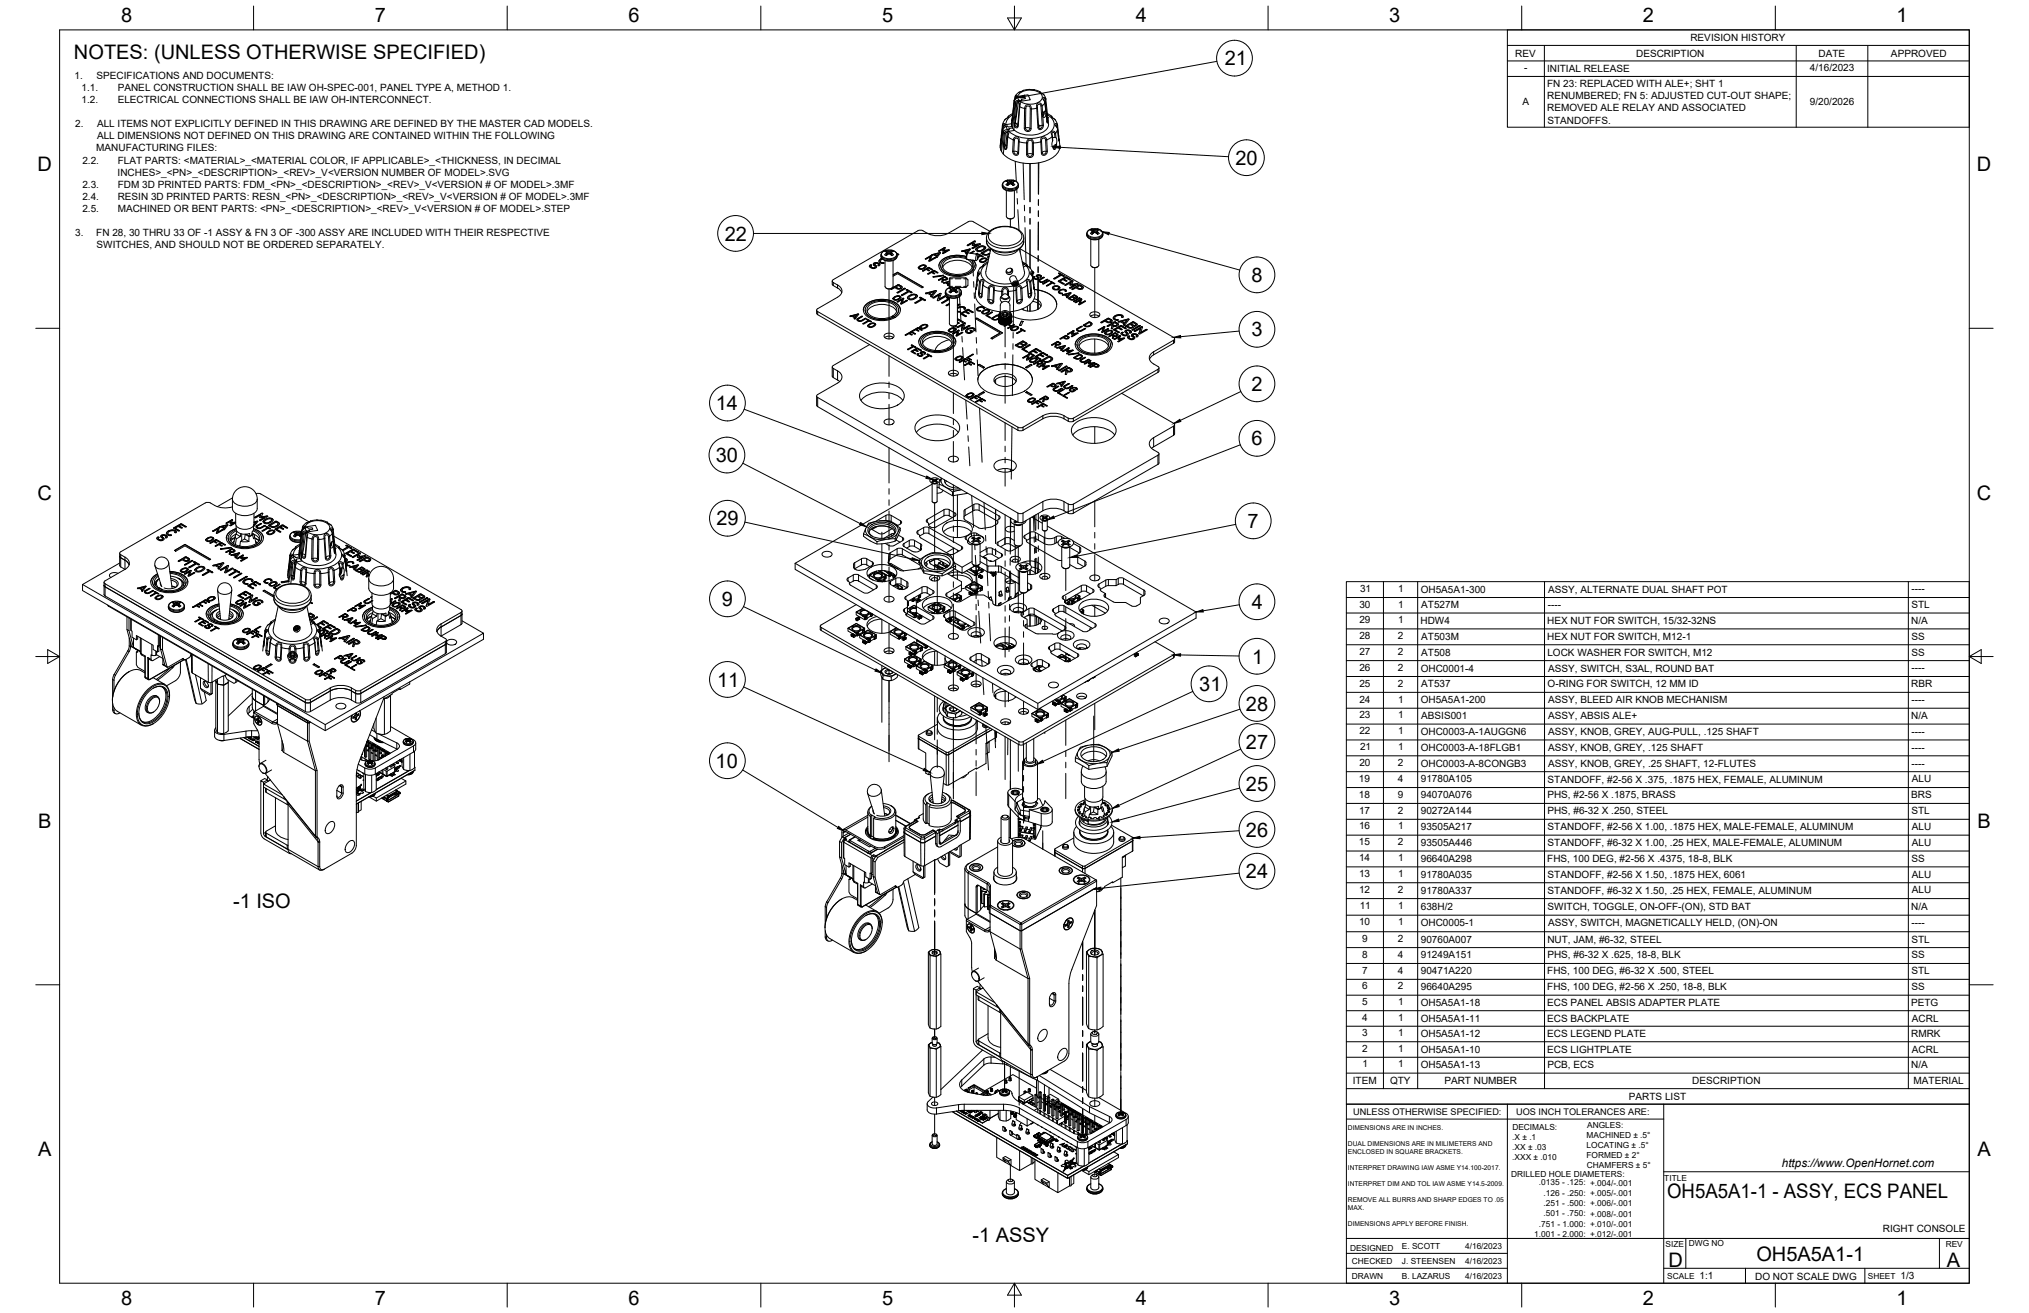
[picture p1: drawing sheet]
<svg xmlns="http://www.w3.org/2000/svg" width="864mm" height="559mm" viewBox="0 0 864 559" stroke-linecap="round" stroke-linejoin="round" font-family="sans-serif">
<defs><g id="words">
<g font-size="8.5">
<text x="51.6" y="9.4">8</text>
<text x="159.5" y="9.4">7</text>
<text x="267.5" y="9.4">6</text>
<text x="375.4" y="9.3">5</text>
<text x="483.4" y="9.4">4</text>
<text x="591.3" y="9.4">3</text>
<text x="699.3" y="9.4">2</text>
<text x="807.2" y="9.4">1</text>
<text x="31.5" y="25">NOTES: (UNLESS OTHERWISE SPECIFIED)</text>
<text x="521.3" y="27.8">21</text>
<text x="525.8" y="70.1">20</text>
<text x="16" y="72.9">D</text>
<text x="841.4" y="72.9">D</text>
<text x="308.4" y="102.4">22</text>
<text x="532.6" y="120">8</text>
<text x="532.6" y="143.2">3</text>
<text x="532.7" y="166.4">2</text>
<text x="304.6" y="174.6">14</text>
<text x="532.7" y="189.6">6</text>
<text x="304.7" y="196.7">30</text>
<text x="16" y="212.6">C</text>
<text x="841.4" y="212.6">C</text>
<text x="304.9" y="223.6">29</text>
<text x="531" y="224.7">7</text>
<text x="307.3" y="257.9">9</text>
<text x="532.8" y="259.2">4</text>
<text x="532.9" y="282.4">1</text>
<text x="305.2" y="292.2">11</text>
<text x="510.5" y="294">31</text>
<text x="530.3" y="302.4">28</text>
<text x="530.3" y="318.7">27</text>
<text x="304.6" y="326.8">10</text>
<text x="530.3" y="336.5">25</text>
<text x="16.2" y="352.3">B</text>
<text x="841.7" y="352.3">B</text>
<text x="530.3" y="356">26</text>
<text x="530.3" y="373.8">24</text>
<text x="99.2" y="386.4">-1 ISO</text>
<text x="16.2" y="492">A</text>
<text x="841.7" y="492">A</text>
<text x="709.6" y="510">OH5A5A1-1 - ASSY, ECS PANEL</text>
<text x="414" y="528.7">-1 ASSY</text>
<text x="710.1" y="539.1">D</text>
<text x="747.6" y="536.7">OH5A5A1-1</text>
<text x="828.7" y="539.1">A</text>
<text x="51.6" y="555.5">8</text>
<text x="159.5" y="555.5">7</text>
<text x="267.5" y="555.5">6</text>
<text x="375.4" y="555.4">5</text>
<text x="483.4" y="555.5">4</text>
<text x="591.3" y="555.5">3</text>
<text x="699.3" y="555.5">2</text>
<text x="807.2" y="555.5">1</text>
</g>
<text font-size="5" x="758.4" y="496.8">https://www.OpenHornet.com</text>
<g font-size="4.3">
<text x="719.5" y="17.6">REVISION HISTORY</text>
<text x="644.9" y="24.2">REV</text>
<text x="696.4" y="24.2">DESCRIPTION</text>
<text x="774" y="24.2">DATE</text>
<text x="804.9" y="24.2">APPROVED</text>
<text x="31.7" y="33.7">1.</text>
<text x="41.1" y="33.7">SPECIFICATIONS AND DOCUMENTS:</text>
<text x="648.7" y="30.2">-</text>
<text x="658.5" y="30.6">INITIAL RELEASE</text>
<text x="770.3" y="30.3">4/16/2023</text>
<text x="34.7" y="38.9">1.1.</text>
<text x="50.1" y="38.9">PANEL CONSTRUCTION SHALL BE IAW OH-SPEC-001, PANEL TYPE A, METHOD 1.</text>
<text x="658.5" y="37.2">FN 23: REPLACED WITH ALE+; SHT 1</text>
<text x="34.7" y="44">1.2.</text>
<text x="50.1" y="44">ELECTRICAL CONNECTIONS SHALL BE IAW OH-INTERCONNECT.</text>
<text x="648" y="44.9">A</text>
<text x="658.5" y="42.3">RENUMBERED; FN 5: ADJUSTED CUT-OUT SHAPE;</text>
<text x="658.5" y="47.4">REMOVED ALE RELAY AND ASSOCIATED</text>
<text x="770.3" y="44.9">9/20/2026</text>
<text x="658.7" y="52.6">STANDOFFS.</text>
<text x="32" y="54.2">2.</text>
<text x="41.3" y="54.2">ALL ITEMS NOT EXPLICITLY DEFINED IN THIS DRAWING ARE DEFINED BY THE MASTER CAD MODELS.</text>
<text x="41.3" y="59.3">ALL DIMENSIONS NOT DEFINED ON THIS DRAWING ARE CONTAINED WITHIN THE FOLLOWING</text>
<text x="41" y="64.5">MANUFACTURING FILES:</text>
<text x="35.1" y="69.6">2.2.</text>
<text x="50.1" y="69.6">FLAT PARTS: &lt;MATERIAL&gt;_&lt;MATERIAL COLOR, IF APPLICABLE&gt;_&lt;THICKNESS, IN DECIMAL</text>
<text x="50" y="74.7">INCHES&gt;_&lt;PN&gt;_&lt;DESCRIPTION&gt;_&lt;REV&gt;_V&lt;VERSION NUMBER OF MODEL&gt;.SVG</text>
<text x="35.1" y="79.9">2.3.</text>
<text x="50.1" y="79.9">FDM 3D PRINTED PARTS: FDM_&lt;PN&gt;_&lt;DESCRIPTION&gt;_&lt;REV&gt;_V&lt;VERSION # OF MODEL&gt;.3MF</text>
<text x="35.1" y="85">2.4.</text>
<text x="50.1" y="85">RESIN 3D PRINTED PARTS: RESN_&lt;PN&gt;_&lt;DESCRIPTION&gt;_&lt;REV&gt;_V&lt;VERSION # OF MODEL&gt;.3MF</text>
<text x="35.1" y="90.1">2.5.</text>
<text x="50.1" y="90.1">MACHINED OR BENT PARTS: &lt;PN&gt;_&lt;DESCRIPTION&gt;_&lt;REV&gt;_V&lt;VERSION # OF MODEL&gt;.STEP</text>
<text x="32" y="100.4">3.</text>
<text x="41" y="100.4">FN 28, 30 THRU 33 OF -1 ASSY &amp; FN 3 OF -300 ASSY ARE INCLUDED WITH THEIR RESPECTIVE</text>
<text x="41.1" y="105.5">SWITCHES, AND SHOULD NOT BE ORDERED SEPARATELY.</text>
<text x="578.9" y="251.9">31</text>
<text x="595.1" y="251.9">1</text>
<text x="604.7" y="252.2">OH5A5A1-300</text>
<text x="658.9" y="252.2">ASSY, ALTERNATE DUAL SHAFT POT</text>
<text x="813.6" y="252.1">----</text>
<text x="578.6" y="258.6">30</text>
<text x="595.1" y="258.6">1</text>
<text x="604.9" y="258.9">AT527M</text>
<text x="658.8" y="258.9">----</text>
<text x="813.6" y="258.9">STL</text>
<text x="578.6" y="265.2">29</text>
<text x="595.1" y="265.2">1</text>
<text x="604.6" y="265.5">HDW4</text>
<text x="658.6" y="265.5">HEX NUT FOR SWITCH, 15/32-32NS</text>
<text x="813.5" y="265.5">N/A</text>
<text x="578.6" y="272">28</text>
<text x="595" y="272">2</text>
<text x="604.9" y="272.2">AT503M</text>
<text x="658.6" y="272.3">HEX NUT FOR SWITCH, M12-1</text>
<text x="813.6" y="272.3">SS</text>
<text x="578.6" y="278.7">27</text>
<text x="595" y="278.7">2</text>
<text x="604.9" y="279">AT508</text>
<text x="658.6" y="279">LOCK WASHER FOR SWITCH, M12</text>
<text x="813.6" y="279">SS</text>
<text x="578.6" y="285.5">26</text>
<text x="595" y="285.5">2</text>
<text x="604.7" y="285.8">OHC0001-4</text>
<text x="658.9" y="285.8">ASSY, SWITCH, S3AL, ROUND BAT</text>
<text x="813.6" y="285.7">----</text>
<text x="578.6" y="292.2">25</text>
<text x="595" y="292.2">2</text>
<text x="604.9" y="292.5">AT537</text>
<text x="658.7" y="292.5">O-RING FOR SWITCH, 12 MM ID</text>
<text x="813.4" y="292.5">RBR</text>
<text x="578.6" y="299">24</text>
<text x="595.1" y="299">1</text>
<text x="604.7" y="299.3">OH5A5A1-200</text>
<text x="658.9" y="299.3">ASSY, BLEED AIR KNOB MECHANISM</text>
<text x="813.6" y="299.2">----</text>
<text x="578.6" y="305.8">23</text>
<text x="595.1" y="305.8">1</text>
<text x="604.9" y="306">ABSIS001</text>
<text x="658.9" y="306">ASSY, ABSIS ALE+</text>
<text x="813.5" y="306">N/A</text>
<text x="578.6" y="312.5">22</text>
<text x="595.1" y="312.5">1</text>
<text x="604.7" y="312.8">OHC0003-A-1AUGGN6</text>
<text x="658.9" y="312.8">ASSY, KNOB, GREY, AUG-PULL, .125 SHAFT</text>
<text x="813.6" y="312.7">----</text>
<text x="578.9" y="319.3">21</text>
<text x="595.1" y="319.3">1</text>
<text x="604.7" y="319.6">OHC0003-A-18FLGB1</text>
<text x="658.9" y="319.6">ASSY, KNOB, GREY, .125 SHAFT</text>
<text x="813.6" y="319.5">----</text>
<text x="578.6" y="326">20</text>
<text x="595" y="326">2</text>
<text x="604.7" y="326.3">OHC0003-A-8CONGB3</text>
<text x="658.9" y="326.3">ASSY, KNOB, GREY, .25 SHAFT, 12-FLUTES</text>
<text x="813.6" y="326.2">----</text>
<text x="578.4" y="332.8">19</text>
<text x="595" y="332.7">4</text>
<text x="604.7" y="333">91780A105</text>
<text x="658.7" y="333.1">STANDOFF, #2-56 X .375, .1875 HEX, FEMALE, ALUMINUM</text>
<text x="813.8" y="333">ALU</text>
<text x="578.4" y="339.5">18</text>
<text x="594.9" y="339.5">9</text>
<text x="604.7" y="339.8">94070A076</text>
<text x="658.6" y="339.8">PHS, #2-56 X .1875, BRASS</text>
<text x="813.5" y="339.8">BRS</text>
<text x="578.4" y="346.3">17</text>
<text x="595" y="346.3">2</text>
<text x="604.7" y="346.5">90272A144</text>
<text x="658.6" y="346.6">PHS, #6-32 X .250, STEEL</text>
<text x="813.6" y="346.6">STL</text>
<text x="578.4" y="353">16</text>
<text x="595.1" y="353">1</text>
<text x="604.7" y="353.3">93505A217</text>
<text x="658.7" y="353.3">STANDOFF, #2-56 X 1.00, .1875 HEX, MALE-FEMALE, ALUMINUM</text>
<text x="813.8" y="353.3">ALU</text>
<text x="578.4" y="359.8">15</text>
<text x="595" y="359.8">2</text>
<text x="604.7" y="360">93505A446</text>
<text x="658.7" y="360.1">STANDOFF, #6-32 X 1.00, .25 HEX, MALE-FEMALE, ALUMINUM</text>
<text x="813.8" y="360">ALU</text>
<text x="578.4" y="366.5">14</text>
<text x="595.1" y="366.5">1</text>
<text x="604.7" y="366.8">96640A298</text>
<text x="658.6" y="366.8">FHS, 100 DEG, #2-56 X .4375, 18-8, BLK</text>
<text x="813.6" y="366.8">SS</text>
<text x="578.4" y="373.3">13</text>
<text x="595.1" y="373.3">1</text>
<text x="604.7" y="373.5">91780A035</text>
<text x="658.7" y="373.6">STANDOFF, #2-56 X 1.50, .1875 HEX, 6061</text>
<text x="813.8" y="373.5">ALU</text>
<text x="578.4" y="380">12</text>
<text x="595" y="380">2</text>
<text x="604.7" y="380.3">91780A337</text>
<text x="658.7" y="380.3">STANDOFF, #6-32 X 1.50, .25 HEX, FEMALE, ALUMINUM</text>
<text x="813.8" y="380.3">ALU</text>
<text x="578.7" y="386.8">11</text>
<text x="595.1" y="386.8">1</text>
<text x="604.8" y="387.1">638H/2</text>
<text x="658.7" y="387.1">SWITCH, TOGGLE, ON-OFF-(ON), STD BAT</text>
<text x="813.5" y="387.1">N/A</text>
<text x="578.4" y="393.8">10</text>
<text x="595.1" y="393.8">1</text>
<text x="604.7" y="394.1">OHC0005-1</text>
<text x="658.9" y="394.1">ASSY, SWITCH, MAGNETICALLY HELD, (ON)-ON</text>
<text x="813.6" y="394.1">----</text>
<text x="579.8" y="400.9">9</text>
<text x="595" y="400.9">2</text>
<text x="604.7" y="401.1">90760A007</text>
<text x="658.6" y="401.2">NUT, JAM, #6-32, STEEL</text>
<text x="813.6" y="401.2">STL</text>
<text x="579.8" y="407.6">8</text>
<text x="595" y="407.6">4</text>
<text x="604.7" y="407.9">91249A151</text>
<text x="658.6" y="407.9">PHS, #6-32 X .625, 18-8, BLK</text>
<text x="813.6" y="407.9">SS</text>
<text x="579.8" y="414.4">7</text>
<text x="595" y="414.4">4</text>
<text x="604.7" y="414.6">90471A220</text>
<text x="658.6" y="414.7">FHS, 100 DEG, #6-32 X .500, STEEL</text>
<text x="813.6" y="414.7">STL</text>
<text x="579.8" y="421.1">6</text>
<text x="595" y="421.1">2</text>
<text x="604.7" y="421.4">96640A295</text>
<text x="658.6" y="421.4">FHS, 100 DEG, #2-56 X .250, 18-8, BLK</text>
<text x="813.6" y="421.4">SS</text>
<text x="579.8" y="427.9">5</text>
<text x="595.1" y="427.9">1</text>
<text x="604.7" y="428.2">OH5A5A1-18</text>
<text x="658.6" y="428.2">ECS PANEL ABSIS ADAPTER PLATE</text>
<text x="813.4" y="428.2">PETG</text>
<text x="579.8" y="434.5">4</text>
<text x="595.1" y="434.5">1</text>
<text x="604.7" y="434.8">OH5A5A1-11</text>
<text x="658.6" y="434.8">ECS BACKPLATE</text>
<text x="813.8" y="434.8">ACRL</text>
<text x="579.8" y="441.1">3</text>
<text x="595.1" y="441.1">1</text>
<text x="604.7" y="441.4">OH5A5A1-12</text>
<text x="658.6" y="441.4">ECS LEGEND PLATE</text>
<text x="813.4" y="441.3">RMRK</text>
<text x="579.8" y="447.7">2</text>
<text x="595.1" y="447.7">1</text>
<text x="604.7" y="448">OH5A5A1-10</text>
<text x="658.6" y="448">ECS LIGHTPLATE</text>
<text x="813.8" y="448">ACRL</text>
<text x="579.9" y="454.3">1</text>
<text x="595.1" y="454.3">1</text>
<text x="604.7" y="454.6">OH5A5A1-13</text>
<text x="658.6" y="454.6">PCB, ECS</text>
<text x="813.5" y="454.6">N/A</text>
<text x="575.8" y="461.5">ITEM</text>
<text x="591.7" y="461.4">QTY</text>
<text x="614.8" y="461.5">PART NUMBER</text>
<text x="720.3" y="461.5">DESCRIPTION</text>
<text x="814.5" y="461.5">MATERIAL</text>
<text x="693.3" y="468.1">PARTS LIST</text>
<text x="801.4" y="524.4">RIGHT CONSOLE</text>
<text x="723.4" y="544.5">1:1</text>
<text x="747" y="544.7">DO NOT SCALE DWG</text>
<text x="809" y="544.5">1/3</text>
</g>
<g font-size="3.9">
<text x="576" y="474.6">UNLESS OTHERWISE SPECIFIED:</text>
<text x="645.3" y="474.7">UOS INCH TOLERANCES ARE:</text>
</g>
<g font-size="3.5">
<text x="643.7" y="485">.X ± .1</text>
<text x="643.7" y="480.8">DECIMALS:</text>
<text x="675.3" y="484.3">MACHINED ± .5°</text>
<text x="675.6" y="480">ANGLES:</text>
<text x="643.7" y="489.3">.XX ± .03</text>
<text x="675.3" y="488.6">LOCATING ± .5°</text>
<text x="643.7" y="493.5">.XXX ± .010</text>
<text x="675.3" y="492.8">FORMED ± 2°</text>
<text x="675.4" y="497.1">CHAMFERS ± 5°</text>
<text x="643.2" y="501.1">DRILLED HOLE DIAMETERS:</text>
<text x="708.4" y="502.7">TITLE</text>
<text x="655" y="504.4">.0135 - .125: +.004/-.001</text>
<text x="657" y="508.8">.126 - .250: +.005/-.001</text>
<text x="657" y="513.2">.251 - .500: +.006/-.001</text>
<text x="657" y="517.7">.501 - .750: +.008/-.001</text>
<text x="653.1" y="526.5">1.001 - 2.000: +.012/-.001</text>
<text x="655" y="522.1">.751 - 1.000: +.010/-.001</text>
<text x="574.6" y="532.3">DESIGNED</text>
<text x="596.7" y="531.6">E. SCOTT</text>
<text x="623.6" y="531.6">4/16/2023</text>
<text x="708.9" y="530.9">SIZE</text>
<text x="718.9" y="530.5">DWG NO</text>
<text x="828.2" y="530.9">REV</text>
<text x="575.4" y="537.9">CHECKED</text>
<text x="596.7" y="537.9">J. STEENSEN</text>
<text x="623.6" y="537.9">4/16/2023</text>
<text x="575.4" y="544.3">DRAWN</text>
<text x="596.7" y="544.3">B. LAZARUS</text>
<text x="623.6" y="544.3">4/16/2023</text>
<text x="709.6" y="544.2">SCALE</text>
<text x="795" y="544.2">SHEET</text>
</g>
<g font-size="2.8">
<text x="573.7" y="480.9">DIMENSIONS ARE IN INCHES.</text>
<text x="573.7" y="487.7">DUAL DIMENSIONS ARE IN MILIMETERS AND</text>
<text x="573.7" y="491.1">ENCLOSED IN SQUARE BRACKETS.</text>
<text x="573.7" y="497.9">INTERPRET DRAWING IAW ASME Y14.100-2017.</text>
<text x="573.7" y="504.7">INTERPRET DIM AND TOL IAW ASME Y14.5-2009.</text>
<text x="573.7" y="511.6">REMOVE ALL BURRS AND SHARP EDGES TO .05</text>
<text x="573.7" y="514.9">MAX.</text>
<text x="573.7" y="521.8">DIMENSIONS APPLY BEFORE FINISH.</text>
</g>
</g></defs>
<!-- layer: Visible Narrow -->
<g fill="none" stroke="#000" stroke-width=".43">
<path d="M435.6 38.5l-2 .8M438.1 38.1l2.2 .1M442.6 39l.1 .4 1.6 .9M426 59.2v.9l.1-.3M426.2 59.5h.1M426.2 57.8l.1 .3M426.7 54.9l-1 7.8M426.7 53.3l.2 .2M426.7 54.9h.1M426.7 53.2l.5-.6 .6 .3-.4 .5-.2-.3-.3 .2-.2 1.2M426.7 54.9l.5 1.3M427.1 56.2l-.8 8.3"/>
<path d="M427.1 56.2h.1M427.2 56.2l.7 .7M428.2 53.8l-1 .8-.3 .8-.9 8.5M428.2 53.8l.7 1.4M428.8 55.2l-1.1 .2-.6 .8M428.9 55.2l.5 .7M428.9 58l.1 .2M429 58.2l-.5 4.9-.4 .5-.8-.7 .2-1.2M429 58.2l2.3 1.3M429 57l-.3-.6 .4-.5 .3 .6-.4 1.7M429 49.9l-.1 .1M429.2 49.5l.1 .4-1.6 1.1"/>
<path d="M429.4 55.9h-1.2l-.7 .7-.5 9M430.5 52.7l-2.7 .4-1.1 1.8M430.7 51.2l-.2 1.8M430.7 51.1v.1M430.8 50.6h.1M431 48.8a4.6 4.6 0 0 0-2.8 5M431.3 59.5l.5 .1M431.3 59.5l.2-.6 .7-.6h.9l.6 .5-.2 6.4M431.3 59.5l-.3 4.9M431.6 52.3l.1 1 .3-.8M431.6 52.3l.4 .2M431.7 42.8l-1 8.4"/>
<path d="M431.7 42.8l1.2-1.7 4.6-.8 1 2.2-4.6 .7 .4 .6-.3 1.7M431.7 42.8h.1M431.7 42.8l.1 .4M431.8 43.2l-1.1 10.6-1.6 .3-.3-.5-.6 .2M431.8 59.6l.6-.8 .7 .1 .4 .5-.3 5.6M431.8 59.6l-.3 5.2 .9 .9 .6-.2 .2-.5M431.8 43.2l.5 .9M431.9 55.5l-2.5 .4M432 41.2l.1 .3M432 52.5l.7-8.3 .6-.5-1.2 8.8M432 52.5h.1M432.1 52.5l.3 1.3 .4 .2 .4-.4"/>
<path d="M432.1 52.5l.6 .2M432.2 40.8l.4-.3 .3 .2-.4 .7M432.3 44.1l.4 .2M432.3 44.2l.5-.9 .9-.2-.3 .6 .5 .3 .1 .6M432.3 44.2l-.7 8.1M432.5 41.3l-.2-.2-.2 .7M433.1 52.9l.1 .2M433.2 41.6l1-.5 .2 .5 1.8-.2 .3 .6-1.8 .3 .3 .5-1.3-.1M433.2 41.6l-.9 .6-.5 1M433.2 41.5l.5 1.2M433.2 41.5a2.98 2.98 0 0 1 3-2.9 6.6 6.6 0 0 1 7.3 2 2.87 2.87 0 0 1-2.8 3.5 7.2 7.2 0 0 1-7-1.4M433.2 53.4l.2 .3"/>
<path d="M433.7 42.7l-1.2 .2-.4 .7-1.1 10.9-1.6 .2 .2 .5h-.8M433.9 45.2l.2 .3M434 45.5l-.7 8.4-.3 .5h-.6l-.7-1.1-.2 1.9M434.1 45.5l2 .7M436.1 46.2l.4-1.1 .8-.6 1 .2 .6 .9v9.2l-.5 .8-.9 .4-1-.4-.5-1.1M436.1 46.2l-.1 8.3M436.5 54.5l.2 .7 .6 .3 .8-.2 .3-.7M436.5 54.5l1-.2 .9 .3M436.5 54.5h-.5M436.6 46.1l.2-.6 .5-.4 .9 .2 .3 .6-.1 8.7M436.6 46.1l-.1 8.4M436.6 46.1h-.5"/>
<path d="M438.4 54.6l.5 .2M441.6 45.8l.7 8.8h.8l.5-1.2M441.6 45.8l-1.7 .5h-1.4M442.3 53.7l-.5 .6M443.1 45.1l-.4-.6h-.7l-.4 .4v.9M443.1 45.1l.5 8.3M443.4 58.4l1.2-.1 .9 1.2 .3 5.1-.5 1.1-.9 .4-.7-.1-.4-.7-.3-5.9zM443.5 59.1l1-.3 .5 .7 .3 5-.3 .8-.6 .4-.9-.6-.2-5zM443.6 45l-.4-.8-.8-.4-.7 .1-.5 .6 .6 9.8 .6 .9 1-.3 .7-1.1-.2-4.2M443.6 45l.2 3.8M443.6 45l-.5 .1M443.6 53.4l-.8 .1"/>
<path d="M444.1 53.3l-.5 .1M444.2 42.3l.3-.4 .4 .4 .8 8.1M444.7 43.8l.4 3.7M444.8 43.8l-1.2 1.2M444.8 43.7v.1M444.9 42.4l.2-.4-.2-.4h-1l.8 2.2M445.2 48.2l.4 3.8 .3 .4 .1-2.3-.2 .3M445.5 59.5l-.5 .1M445.6 51.6v.2M445.7 50.4v1.6M445.8 50.4l-.3 .1M445.9 48.9a4.3 4.3 0 0 1 2.8 3.8 4.3 4.3 0 0 1-2.5 4.2 15.2 15.2 0 0 1-16.8-1"/>
<path d="M447.6 49.5l-.1 .4 1.6 1.1M447.7 49.9l.1 .1M447.8 58.2l-.4-1.9 .9-.5 .9 .7 .3 2.1M447.8 58.2l.2 1.9M447.8 58.2l-2.3 1.3M447.9 58l-.1 .2M448.9 57l-.7-.7-.5 .7M448.9 57l.1 1.5M449.4 53.4l.1-.3 .3 .1 .2 1.3M450.1 53.2l-.5-.6-.7 .3 1.2 2M450.1 54.9l.7 5.2v-.9M450.1 54.9l-.6 1.5-.6 .5"/>
<path d="M450.1 53.3l-.1 .2M450.1 54.9h.1M450.6 57.8l-.1 .3M450.6 59.5h.1M426.6 79.2a4.1 4.1 0 0 0 6.1 1.2l.8-1.2M426.6 78.7a4.1 4.1 0 0 0 6.1 1.2l.8-1.2M427.1 61.4l.4 .2M427.5 61.6l.6 .2M427.5 61.7l.4-4.8 .7-.6-.5 5.5M428.1 61.8l.4 .3M428.1 61.8l-.5 .8 .4 .5 .4-.1M428.4 62.7l.1 .2"/>
<path d="M428.8 78l.1 .9M428.9 77.9v1M428.9 76.7l-.7 .2a1.62 1.62 0 0 0-1.4 1.8 1.62 1.62 0 0 0 1.8 1.4 4 4 0 0 0 4.6-1.3l-.3-1.3-1.7-.8M429 77.6l.2 1.1M429.5 77v1.4M430 77v1.2M430.1 77v1.2M430.5 77l.1 1.4M431 64.4l.4 1.2 1 .5 .8-.2 .3-.7M431 64.3l.5 .1M431.1 77.6l-.2 1.1M431.2 77.9v1"/>
<path d="M431.5 64.4l1.1 .1 .7 .5M433.2 65l.4 .2M433.5 60.2l3.5 .7M436.9 60.9l.4-1.3 1-.5 1.2 .5 .3 1.3M436.9 65.7l.4 .9 1 .4 1.1-.4 .5-.9M436.9 60.9v4.8M437.4 60.8l.5-1h.9l.5 .4 .1 5.4M437.4 60.8v5.1l.4 .5 .8 .1 .8-.9M437.4 60.8l-.4 .1M439.4 65.6l.5 .1M439.4 60.8l.5 .1M439.4 65.6l-1-.2-1.4 .3"/>
<path d="M439.8 60.9l.1 4.8M443.3 60.2l-3.4 .7M443.6 65l-.3 .2M445.3 64.4l-1.1 .1-.7 .5M445.8 64.3l-.5 .1M448.2 62.6v.3M448.4 62.7l-.1 .2M449.3 61.6v.1M449.3 61.7l-.2 1.1-.3 .4-.4-.2M449.3 61.6l-.3 .1M449.7 61.1l-.4 2.2-.7 .3-.4-.7M449.7 61.4l-.4 .2"/>
<path d="M421.4 98.7a10.1 10.1 0 0 1 12.8 0 2.96 2.96 0 0 1-1.3 4.8 10.4 10.4 0 0 1-11.5-1.1 2.63 2.63 0 0 1 0-3.7zM462.5 99.9a4.1 4.1 0 0 0 6.2 1.3l.7-1.3M462.5 99.5a4.1 4.1 0 0 0 6.2 1.2l.7-1.2M464.8 98.7v1M464.8 97.4l-.7 .2a1.62 1.62 0 0 0-1.4 1.8 1.62 1.62 0 0 0 1.8 1.4 4 4 0 0 0 4.7-1.3l-.4-1.3-1.7-.8M465 98.4l.1 1M465.5 97.7l-.1 1.5M465.9 97.8v1.1M466.5 99.1l-.1-1.4 .2 1.5M467 98.4l-.1 1M467.1 98.7v.9M467.2 98.7l-.1 1"/>
<path d="M370.9 113.6v.1M372.4 112.7v.1M374.2 112.1v.1M375 109a4.1 4.1 0 0 0 6.1 1.2l.7-1.2M375 108.5a4.1 4.1 0 0 0 6.1 1.2l.7-1.2M375.9 111.8v.1M377.2 107.7l.1 1M377.2 106.5l-.6 .2a1.62 1.62 0 0 0-1.4 1.8 1.62 1.62 0 0 0 1.7 1.4 4 4 0 0 0 4.7-1.3l-.4-1.3-1.6-.8M377.4 107.4l.1 1.1M377.9 106.8l-.1 1.4 .1-1.4M378.4 106.8v1.2M378.9 108.2v-1.4l.1 1.4"/>
<path d="M379.4 107.4l-.1 1.1M379.5 108.7l.1-1-.1 1M382.4 108.2h.1M392.8 115.1v.1M394 110.1h.1M395 116.4v.1M395.5 115v.1M396.8 108.3v.1M397.7 116.3v.1M398.1 109.6v.1M399.6 106.7v.1M401.3 106.7v.1"/>
<path d="M401.3 107.7v.1M401.3 117.2h.1M401.7 118.9h.1M401.9 105.4v.1M402.3 117.8h.1M403.9 106.4h.1M409.5 106.8h.1M411.8 104.3h.1M413.9 104.3h.1M413.9 105.5h.1M414.6 102.7h.1M415.7 107.9h.1"/>
<path d="M416.1 118v.1M416.1 116.4l.2 .3M416.1 116.3l.5-.6 .6 .4-1.1 2M416.1 118.1l-.2 1.8M416.1 118.1l.8 1.8M416.8 116.6l-.2-.4-.3 .2-.2 1.3M416.9 119.9l.8-.9 1 .3-.3 2.1M416.9 108.3v.1M416.9 119.9l-.4 4.7M416.9 119.9l.4 .2M417.2 103.8v.1M418.4 113.1l-.1 .1"/>
<path d="M418.6 112.6l.1 .5-1.6 1M418.8 108.1v.1M419.9 102.7a5.7 5.7 0 0 0 5.4 4.3 10 10 0 0 0 10.1-2.9l.4-1.4M419.9 101.2a5.7 5.7 0 0 0 5.4 4.4 10 10 0 0 0 10.1-2.9l.4-1.5M420.4 112a4.3 4.3 0 0 0-2.9 3.8 4.3 4.3 0 0 0 2.4 4.1 15.6 15.6 0 0 0 11.4 1.8M420.5 108.2h.1M420.5 106v.1M420.9 108h.1M422.2 106.2a7.8 7.8 0 0 0 11.3 0M435.1 111.5h.2M435.2 112l.7 .4M435.9 112.4l.8 .7"/>
<path d="M435.9 112.5l-.3 .4-.2-.2M436.4 112.2l-.5 .3M436.6 113.1l-1 .6M436.7 113.1a4.2 4.2 0 0 1-1.2 7l-2.3 1.1M437 112.6l-.4 .5M437.1 113.1l.1 .1M437.2 113.1l-.3-.1 1.6 1.1M438.7 119.9l-.6-.8h-1.1l-.2 .5 .4 1.8M438.7 119.9l.4 4.7M438.7 119.9l-.4 .2M438.8 116.6l.2-.4 .3 .2 .1 1.3M439.5 116.3l-.5-.6-.6 .4 1.1 2"/>
<path d="M439.5 118.1l.7 5.2v-.9M439.5 118.1l-.8 1.8M439.6 116.4l-.2 .3M439.6 118v.1M440.4 118.4v.1M441.7 117.7v.1M442.5 118.9v.1M443 117.2v.1M444.1 119.8h.1M445.5 118.9v.1M446.3 119.3v.1M447.4 119.8h.1"/>
<path d="M451.1 116.3v.1M453.4 117.9v.1M453.9 117.9v.1M454 119.4v.1M455.7 118.9v.1M456.2 119.5v.1M348 132.6v1.3M354.7 120.2v1.3M356.5 121.3v1.3M362 134.5h.1M365.2 135.5v.1M366.7 136.4h.1"/>
<path d="M368.2 135.5v.1M369.4 136h.1M382 124.4v.1M382 128.3v.1M382.1 121.2v.1M382.7 121.3h.1M383.5 121.7v.1M384.8 122.7v.1M386.1 127.8v.1M386.3 123.3v.1M392 126.6v.1M394.2 124.7v.1"/>
<path d="M397.2 126.6h.1M401.8 120.3v.1M402.4 124.8a4.1 4.1 0 0 0 6.1 1.2l.7-1.2M402.4 124.3a4.1 4.1 0 0 0 6.1 1.3l.7-1.3M402.4 126v.1M402.8 129.9h.1M403.4 126.6h.1M404.6 122.3a1.72 1.72 0 0 0-2 1.6 1.72 1.72 0 0 0 1.7 1.8 3.6 3.6 0 0 0 4.7-1.7l-.8-1.2-1.2-.5M404.6 123.5l.1 1-.1-.9M404.8 123.3l.1 1M405.3 122.6l-.1 1.5M405.8 122.7v1.1"/>
<path d="M406.3 122.6l.1 1.5M406.8 123.3l-.1 1M406.9 138.6v.1M407 123.5l-.1 1 .1-.9M407.5 139.1v.1M407.5 135.9v.1M408 129.5v.1M408.1 135.9v.1M408.1 137.4h.1M408.5 132.5v.1M409.8 136.9v.1M411.1 134.4v.1"/>
<path d="M411.8 131.7v.1M412.3 131.7v.1M412.3 133.2v.1M412.7 138.6h.1M414 132.7v.1M415.4 122.4v.9l.2-.6M415.6 122.6h.1M415.6 121l.2 .2M415.6 122.3v.4M415.8 121.2l.1 .1M415.8 121.2l-.2 1.1M416.5 124.6l.5 2 .7 .1 .2-.6"/>
<path d="M416.5 124.6l1.4 .7M417.1 132.2h.1M417.3 120.1l.6-.6 .5 .7M417.3 120.1l-.4 5.2 .3 .9h.6M417.8 125.9l.1 .2M418.3 121.2l.1 .2M418.4 121.4l-.5 4.7M418.4 121.4l2.8 1.4M420.4 127.5l1.6 .1 .7 .5M420.4 127.5l.3 1 .7 .7h1.1l.5-.8M421.2 122.8l.6-.9 1 .6-.1 5.6M421.2 122.8l-.2 5.2 .9 .8 .5-.1 .3-.6"/>
<path d="M421.5 135.1h.1M422.6 128.1l.3 .2M422.9 123.3l.3 .2M422.9 135.8v.1M423.2 123.5v-1.2l-.4-.8-.9-.1-1 .5-.5 5.6M423.2 123.5l-.2 4.9M423.2 123.5l3.2 .5M424.2 135.8v.1M424.3 134.2h.1M424.6 135.7v.1M426.3 124l.3-1.1 1.1-.7 1.1 .5 .5 1.3M426.3 124v1.9"/>
<path d="M426.3 128.5v.3M426.8 123.9l-.5 .1M427.5 138.6v.1M428.8 123.9l-.4-.9h-1.2l-.4 .8v1.7M428.8 123.9v1.6M428.8 123.9l.5 .1M429.1 139.5v.1M429.3 124v1.9M429.3 128.5v.3M431.4 138.2v.1M432.4 123.5l.2 4.9M432.4 123.5l-3.1 .5"/>
<path d="M432.7 123.3l.1-.8 .4-.5h.7l.4 .4 .4 5.2M432.7 123.3l.3 5.2 .6 .3 .5-.1 .6-1.1M432.7 123.3l-.3 .2M432.7 121.6l-.3 1.9M432.9 121.5l1.4 .1 .6 1.1M434.7 127.6a1.97 1.97 0 0 0-2 .7M434.8 140h.1M434.9 122.7l.3 4.8M434.9 122.7l-.5 .1M435.2 127.5l-.4 1.1-.7 .6h-1l-.5-.8M435.2 127.5l-.5 .1M437.2 120.2l.4-.7 .6 .4 .5 4.9"/>
<path d="M437.2 121.4l.5 4.7M437.2 121.4l-2.3 1.3M437.3 121.2l-.1 .2M437.8 125.9l-.1 .2M438.7 124.8l-.3 1.4h-.6M438.7 124.8l-1 .5M439.1 124.6l-.5 2-.7 .1-.2-.6M439.1 124.6l-.4 .2M440.1 121l-.2 .2M440.1 122.6h-.1M444 120.7h.1M451.9 124.8h.1"/>
<path d="M452.4 125.4v.1M452.7 120.6v.1M453.4 121.2h.1M455.4 121.2h.1M455.4 122.4h.1M455.9 127.4h.1M457 128.2h.1M457.1 125.6h.1M457.3 126.7h.1M457.5 125.6h.1M457.8 128.6v.1M458.6 139.8h.1"/>
<path d="M458.7 120.7v.1M459.1 121.3v.1M459.3 126.9h.1M459.8 121.3v.1M460.6 121.8v.1M461.6 139.8v.1M461.9 128.1v.1M462.1 138.7h.1M463.4 138.7v.1M463.4 137v.1M463.7 138.6h.1M464.4 137.3v.1"/>
<path d="M471.4 135.5v.1M471.7 139.9v.1M472.1 135.5v.1M472.9 136v.1M474 138.4v.1M474.7 137.1h.1M475.6 136v.1M476.2 136.8v.1M476.9 138.6v.1M477.4 138.6v.1M479.1 139.6v.1M480.5 139.2v.1"/>
<path d="M482 137v.1M482.3 138.4v.1M482.6 137v.1M484.8 138.6v.1M354.7 156.8v3.9M356.5 157.9v3.8M385.4 142.5h.1M388.1 142.3v.1M388.3 140.8v.1M388.3 146.9v.1M389.6 150.3v.1M390.2 148.2v.1"/>
<path d="M390.6 148.2v.1M390.6 149.4h.1M391 140.7h.1M391 151.2h.1M392 149v.1M392.3 150.4v.1M393.7 150h.1M395.1 150.8h.1M405.6 141.9v.1M408.4 154v.1M409.7 141.5h.1M410.7 155.3h.1"/>
<path d="M411.1 153.9h.1M413.3 153v.1M413.3 155.2h.1M413.5 140.7v.1M414 141h.1M414.5 140.5h.1M433.6 147.4v.1M435.1 145.2v.1M435.4 146.6h.1M435.5 152.1v.1M435.6 145.2v.1M437.3 149.6h.1"/>
<path d="M439.6 151.7v.1M440.1 151.2h.1M440.7 148.4v.1M441.3 148.5h.1M441.3 149.9v.1M442.2 154.6v.1M442.2 156v.1M442.7 153.5v.1M442.9 152.8h.1M443 149.5h.1M443.5 150.1h.1M443.9 156v.1"/>
<path d="M443.9 157v.1M444.1 150.1h.1M444.1 151.5v.1M444.4 154.7v.1M444.6 153.8h.1M445.8 151.1h.1M446.3 153.8v.1M446.3 151.7h.1M446.5 155.7h.1M446.7 153.6h.1M447.5 152.1h.1M447.8 155.7h.1"/>
<path d="M449.9 146.5v.1M450 147.9v.1M450.4 145.4v.1M450.8 157.5v.1M452.4 149.4v.1M453.5 142.8v.1M453.7 155.9v.1M454 142.8v.1M454.1 149.4v.1M454.1 150.4h.1M454.4 157.8v.1M454.5 142.1h.1"/>
<path d="M454.6 148.1v.1M454.7 143.2v.1M455.1 156.5h.1M456.1 142.1v.1M456.1 143.1h.1M456.7 140.8v.1M456.7 149v.1M458 152.5h.1M458.8 141.7v.1M458.9 150.2v.1M459.4 152.5v.1M459.4 150.8v.1"/>
<path d="M459.7 152.4h.1M460.1 153h.1M460.2 140.6v.1M460.4 151.1v.1M461.6 154.7v.1M461.7 153.8v.1M463.1 153v.1M463.3 154.7v.1M463.3 155.7h.1M463.9 153.4v.1M465.9 154.4h.1M466.2 154.8v.1"/>
<path d="M466.8 154.8v.1M467.4 155.2v.1M467.6 140.4h.1M474.3 142.8v.1M474.3 144.3h.1M474.8 141.7v.1M476 144.3h.1M476 145.2v.1M476.2 141.3v.1M476.5 143h.1M477.5 140.1h.1M478 142.3v.1"/>
<path d="M478.6 143.9v.1M479.5 141.4h.1M480.7 143.9v.1M481.2 140.8v.1M482 140.3h.1M482.3 143h.1M482.9 140.8h.1M484 142.4v.1M488.1 140.2v.1M491 149.7v1.3M492.8 157.2v1.3M499.5 144.8v1.3"/>
<path d="M348 169.2v3.9M413.1 169.7h.1M415.3 170.9v.1M415.8 169.5v.1M418 170.8v.1M439.3 171.8v.1M441.5 173.1v.1M442 171.7h.1M443.9 176.9v1.3M444.2 173h.1M444.6 169.8h.1M445.2 168.7h.1"/>
<path d="M448 163.2h.1M448.5 163.2v.1M448.7 165.3h.1M449.1 163.6h.1M450 163.1v.1M450.2 166.1v.1M451.7 165.3v.1M451.9 167.9v.1M452.9 176.9v1.3M453.2 164.1v.1M454.2 169.2v.1M454.7 178v1.3"/>
<path d="M454.7 165v.1M456.2 164.2h.1M456.8 178v1.3M457.2 165.8v.1M457.6 166.1h.1M458 165.7h.1M433.3 181.8v1.3M435.4 181.8v1.3M491 186.3v3.9M492.8 193.7v3.9M499.5 181.4v3.9M98.9 212.4a5.1 5.1 0 0 0 6.3 3 4.2 4.2 0 0 0 4.3-3"/>
<path d="M111.3 218.5h.1M113.9 219.7h.1M377.1 219.4v2.1M379.3 219.4v2.6M401.8 216.9v2.6M404 216.9v2.6M406.4 218.4v1.2M410.8 216.8v2.6M414.5 214.7v2.6M416.8 214.7v2.6M425.2 219.6v1.3M433.3 218.4v3.9"/>
<path d="M435.4 218.4v3.9M443.9 213.5v3.9M452.9 213.5v3.9M454.7 214.5v3.9M456.8 214.5v3.9M51.4 236.1v5.2M53.2 237.1v5.2M67.6 229.5h.1M69.2 228.5v.1M70.9 228h.1M72.6 227.6v.1M76.2 225.7v.1"/>
<path d="M76.8 223v.1M77.4 223v.1M77.4 224.5v.1M78.8 237.1h.1M79.1 224v.1M79.4 237.1v.1M80.2 237.6h.1M81.5 238.6v.1M83 239.1v.1M89.5 231h.1M90.7 225.9v.1M91.7 232.3h.1"/>
<path d="M92.2 230.8v.1M93.5 224.2h.1M94.4 232.1v.1M94.8 225.5h.1M96.4 222.5v.1M98 222.5v.1M98 223.5v.1M98 233h.1M98.4 234.7v.1M98.5 236.1v.1M98.6 221.3h.1M99 233.6v.1"/>
<path d="M100.9 237.6v.1M102.6 237.6v.1M102.6 238.6h.1M103.2 236.3v.1M105.2 237.2v.1M108.5 220.1v.1M109.4 223.7h.1M110.6 220.1v.1M110.6 221.3v.1M111 224.5v.1M112.4 223.7v.1M113.6 224.1v.1"/>
<path d="M115.5 224h.1M117.2 224v.1M117.2 221.9v.1M117.6 223.8v.1M118.4 222.3v.1M119.4 226.2v.1M120 223.5v.1M120.5 223.5v.1M120.6 225h.1M122.3 224.5v.1M123.3 228.7a3.6 3.6 0 0 0 4.6 1.8M123.3 228.2a3.6 3.6 0 0 0 4.6 1.9"/>
<path d="M123.4 238.2l-1 7.7M123.4 236.5l.2 .3M123.4 238.1v.1M123.4 236.4l.3-.5 .5-.1 .3 .5-.4 .4M123.4 238.2l.2 .6M123.5 238.8l-.8 8.3M123.6 238.8l.3 .6M123.8 239.5l-.8 8.2M123.8 239.4v.1M123.9 239.4l.7 .8M124.1 236.6l-.1-.3-.4 .2-.2 1.3M124.8 239.7l1-.5 .3 .3-.9 6.8-.5 .6-.7-.8z"/>
<path d="M124.9 237l-.9 .8-.5 1M124.9 237l1.2 2.1M125.4 239.6l.4 .7M125.4 239.6l-.6 5.5M125.6 227.4v1M125.6 226.2a1.67 1.67 0 0 0-1.8 .9 1.67 1.67 0 0 0 .5 2l1.5 .6 2.2-.1M125.7 227.1l.2 1.1M125.8 233.2l-.2 .1M125.9 232.7l.1 .4-1.6 1.1M126.1 239.1h-1.2l-.7 .8-.4 8.6M126.2 226.5v1.4l.1-1.4M126.7 226.5v1.2"/>
<path d="M126.8 226.5v1.2M127.2 235.9l-2.7 .4-1.1 1.9M127.3 227.9l-.1-1.4 .1 1.4M127.4 234.4l-.2 1.9M127.5 233.8v.1M127.7 232a4.6 4.6 0 0 0-2.8 5M127.8 227.1l-.2 1.1M127.9 226.2l.5 .1M127.9 227.4v1M128.3 235.6l.1 1 .3-.9M128.3 235.6l.4 .1M128.4 226.1l-1 8.2"/>
<path d="M128.4 226v.1M128.4 226l.1 .4M128.5 226.4l-1.1 10.7-1.6 .2-.3-.5-.6 .2M128.5 226.4l.3 .6M128.6 238.7l-2.5 .4M128.7 224.5l.1 .2M128.7 235.7h.1M128.8 227.1l-1.1 10.6-1.6 .3 .2 .5-1.8 .1-.7 .8M128.8 227l.2 .4M128.8 235.7l.3 1.3 .4 .2 .4-.3M128.8 235.7l1.1 .7M128.9 224l.4-.2 .3 .2-.4 .6"/>
<path d="M129 227.4l.4 .1M129 227.4l.5-.9 1.1-.1-1.2 1.1-.7 8.2M129 227.4l-.7 8.2M129.2 224.5l-.2-.2-.2 .8M129.9 224.3l-1.1 .9-.4 .9M129.9 224.3l4.3-.7 1 2.1-4.3 .7M129.9 236.7l.2 .2M129.9 224.3l.5 1.6M129.9 224.3a5.9 5.9 0 0 1 7.5-2.4 2.73 2.73 0 0 1 2.5 3.9 7.5 7.5 0 0 1-9 .6M130.1 226.9l.5 .3 .1 .6M130.1 226.9l-1.3 8.8M130.4 225.9l1.3 .1-.3-.5 1.8-.3-.3-.6-1.8 .3-.2-.6-1.6 .8-.8 1.3"/>
<path d="M130.4 225.9l-1.2 .3-.4 .9M130.4 225.9l.5 .5M130.6 228.5l.2 .2M130.7 228.7l-.7 8.5-.4 .4h-.5l-.7-1-.2 1.8M130.8 228.7l2 .7M130.9 226.4h-.3l.4 .6-.3 1.7M132.3 221.7l-2 .9M132.8 229.4l-.1 8.6 .5 .9 .8 .3 .9-.2 .6-.7 .2-8.7M132.8 229.4l.6-1.4 1.1-.2 .9 .6 .3 1.2M133.2 237.7l.2 .7 .6 .3 .8-.2 .3-.6M133.2 237.7l1-.1 .9 .3M133.2 237.7l-.5 .1"/>
<path d="M133.3 229.3l.3-.7 .4-.2 .9 .2 .3 .6-.1 8.7M133.3 229.3l-.1 8.4M133.3 229.3l-.5 .1M134.8 221.3l2.2 .2M135.1 237.9l.5 .1M135.2 229.5l.5 .1M138.3 229l-2.6 .6M139.3 222.2l.1 .5 1.6 .9M139.8 228.3l-.6-.7-.6 .2-.4 .5 .8 9.5h.8l.5-1.2M139.8 228.3l.5 8.3M140.3 228.2l-.4-.7-.8-.5-.7 .1-.5 .7 .6 9.7 .6 .9 1-.3 .7-1.1-.2-4.2M140.3 228.2l.2 3.9"/>
<path d="M140.3 228.2l-.5 .1M140.3 236.6a1.76 1.76 0 0 0-1.8 .9M140.8 236.5l-.5 .1M140.9 225.6l.3-.4 .4 .4 .9 8M141.4 227.1l.4 3.6M141.5 227l-1.2 1.2M141.5 226.9v.1M141.6 225.7l.2-.4-.3-.5-.9 .1 .8 2.2M141.9 231.5l.4 3.7 .3 .4 .1-2.3-.2 .3M142.3 234.9v.1M142.5 233.6l-.1 1.6M142.5 233.6l-.3 .1"/>
<path d="M142.6 232.1a4.3 4.3 0 0 1 2.8 3.9 4.3 4.3 0 0 1-2.5 4.1 15.2 15.2 0 0 1-16.8-1M144.3 232.7l-.1 .4 1.6 1.1M144.4 233.2l.1 .1M146.1 236.6l.1-.3 .3 .2 .2 1.3M146.8 236.4l-.5-.6-.7 .4 1.2 2M146.8 238.2l.7 5.2v-.9M146.8 238.2l-.6 1.4-.6 .6M146.9 236.5l-.2 .3M146.9 238.1l-.1 .1M147.8 232.1v.1M149.4 236.5h.1M150.1 237v.1"/>
<path d="M150.1 233.8h.1M150.6 233.8h.1M150.7 235.2v.1M152.1 237v.1M152.1 238.2v.1M152.4 234.8h.1M152.9 235.4h.1M155.4 236.6h.1M155.9 237.2h.1M156.5 237.2h.1M157.3 237.6v.1M363.8 239.5v2.6"/>
<path d="M366.7 237.8v2.6M368.9 237.8v2.6M371.3 239.2v1.3M378.1 239.4v.1M378.4 235.9v2.6M378.9 235.3v2.6M379.3 227.3v1M381.6 229.4v.5M381.8 233.6v2.6M383.3 221.7v1.2M384.1 233.6v2.6M384.2 228.8v1.3"/>
<path d="M384.8 231.3v1.3M387 230v2.6M389.3 230v2.6M390.7 226v1.3M391.9 231.5v2.6M392.1 233.4v.4M393.1 224.5v2.6M394.2 239.4v1.3M394.7 221v1.3M395.4 224.5v2.6M397.3 237.9v.4M399.5 239.6l2.9 1.7h.9"/>
<path d="M399.5 237.8v.5M400.7 239l-1.1 .6 2.8 1.6h1.1M409.3 232.6v1.3M411.2 228.3v1.3M413.5 227.1v1.1M415.7 227.1v.7M418.2 228.5v.1M418.5 236.9l.7 .4-.2 .2M419.3 237.4l-.2 .2M420.1 233.4v2.6M421.5 238.9l.5 .1M422.4 233.4v2.6"/>
<path d="M424.8 230.7v1.4M426.3 235.7v1.3M427.7 229v2.6M430 229v2.6M433.9 232.5v.1M436.2 227.9v1.3M438.4 226.6v2.6M440.7 226.6v2.6M444.5 228.7v2.7M448.9 228.7v2.7M449.6 228.4v2.6M451.8 228.4v1"/>
<path d="M459.5 232.8v2.5M461.8 238.8v2.1M44.7 248.5v5.1M58.7 250.3h.1M61.9 251.3v.1M63.4 252.2h.1M64.9 251.4h.1M66.1 251.8h.1M71.7 258.5a4.1 4.1 0 0 0 6.1 1.2l.7-1.2M71.7 258a4.1 4.1 0 0 0 6.1 1.2l.7-1.2M73.9 257.2l.1 1M73.9 256l-.6 .2a1.62 1.62 0 0 0-1.4 1.8 1.62 1.62 0 0 0 1.7 1.4 4 4 0 0 0 4.7-1.3l-.4-1.3-1.6-.8"/>
<path d="M74.1 256.9l.1 1.1M74.5 257.7l.1-1.4-.1 1.4M75.1 256.3v1.2M75.6 256.3v1.4v-1.4M76.1 256.9l-.1 1.1M76.3 257.2l-.1 1M78.1 248.7l-.1 .1M78.7 240.2v.1M78.7 244.1v.1M82.1 258.3v.1M82.8 243.7v.1M84.8 258.2h.1"/>
<path d="M85 256.6v.1M87.7 256.5v.1M88.7 242.4v.1M90.9 240.6h.1M92.7 251.3a3.6 3.6 0 0 0 5.9 0M93.9 242.4v.1M99.1 241.9h.1M99.5 245.7h.1M100.1 242.4v.1M101.9 247v.1M102.3 257.7v.1M102.4 244v.1"/>
<path d="M103.6 254.4v.1M104.2 255h.1M104.2 251.7v.1M104.7 245.4h.1M104.8 251.7v.1M104.8 253.2v.1M105.2 248.4h.1M106.4 257.3v.1M106.5 252.7v.1M107.8 250.3h.1M108.5 247.6h.1M109 247.6h.1"/>
<path d="M109.1 249v.1M109.4 254.4v.1M110.2 256.5v.1M110.7 256.8v.1M110.7 248.6h.1M111.3 256.3v.1M113.8 248v.1M116.6 254.8a5.7 5.7 0 0 0 5.4 4.4 10 10 0 0 0 10.1-2.9l.4-1.5M116.6 253.3a5.7 5.7 0 0 0 5.4 4.4 10 10 0 0 0 10.1-2.9l.4-1.5M118.1 250.8a10.1 10.1 0 0 1 12.8 0 2.96 2.96 0 0 1-1.3 4.8 10.4 10.4 0 0 1-11.5-1.1 2.63 2.63 0 0 1 0-3.7zM118.9 258.3a7.8 7.8 0 0 0 11.3 0M122.7 242.5v.9l.1-.3"/>
<path d="M122.9 242.7h.1M122.9 241.1l.1 .2M123.8 244.7l1 .3M124.8 245l.4 .4M124.8 245.1l-.5 .7 .4 .6 .4-.1M125.1 246l.1 .1M125.6 241.3l.1 .1M125.7 241.4l2.3 1.4M127.7 247.6l.7 1.4M127.7 247.6l1.6 .1 .7 .5M128 242.8h.5M128 242.8l.6-1.1 1.2-.2 .6 .5 .1 1.6"/>
<path d="M128 242.8l-.3 4.8M128.5 242.8l.6-.8 .7 .1 .4 .6-.3 5.5M128.5 242.8l-.3 5.2 1 .9 .5-.2 .2-.5M129.9 248.2l.4 .2M130.2 243.4l.3 .2M130.2 248.4l-.3 .8-.7 .2M130.5 243.6l-.3 4.8M130.5 243.6l3.2 .5M133.6 244.1l.3-1.1 .6-.6 .9-.1 .8 .6 .3 .9 .1 5.2-.5 .9-.9 .4-1.2-.4-.4-.9M133.6 244.1v4.9M134.1 248.8l1-.2 1 .2M134.1 244l-.4 .1"/>
<path d="M134.1 248.9l-.4 .1M134.3 243.2l1.3-.2 .5 .9v5.1l-.8 .8-.8-.2-.4-.6zM136.1 248.9l.5 .1M139.7 243.6l-3.6 .4M140 243.4l-.3 .2M140.2 242.3l1-.2 .5 .6 .3 5.2-.4 .7-.6 .3-.7-.6-.3-4.9zM142 247.6a1.97 1.97 0 0 0-2 .8M142.2 242.8l-.6-1.1-1.3-.2-.6 .7v1.4M142.2 242.8l.3 5-.5 1.1-.8 .4h-.7l-.5-.6-.3-5.1M142.2 242.8h-.5M142.5 247.6h-.5M144.5 241.5l-.4-1.9 .3-.5 .6-.1 .9 .8 .3 2.1"/>
<path d="M144.5 241.5l.2 1.8M144.5 241.4l-2.3 1.4M144.7 241.3l-.2 .1M144.9 245.8v.4M145.1 246l-.1 .1M145.6 240.2l-.7-.6-.5 .7M145.6 240.2l.1 1.5M146 244.8l-.2 1.3-.3 .3-.4-.1M146 244.9h-.3M146.4 244.4v.3M146.4 244.7l-.5 2-.6 .1-.4-.6M146.4 244.7l-.4 .2"/>
<path d="M147.3 241.1l-.1 .2M147.3 242.7h.1M148.6 240.6v.1M149.1 241.2v.1M150.2 258.6v.1M150.7 258.6v.1M151.2 257.9v.1M151.4 259v.1M152.6 243.2h.1M152.8 257.9v.1M152.8 258.9v.1M153.4 256.6v.1"/>
<path d="M153.7 244v.1M153.8 241.4v.1M154 242.5v.1M154.2 241.4v.1M154.5 244.4v.1M155.3 255.6v.1M155.5 257.6h.1M156 242.7h.1M156.9 256.5h.1M157 246.3a5.1 5.1 0 0 0 6.2 3 4.2 4.2 0 0 0 4.3-3M158.3 255.6v.1M168.1 251.3v.1"/>
<path d="M168.4 255.8h.1M168.8 251.4h.1M169.6 251.8v.1M170.8 254.3h.1M171 258.7h.1M171.4 252.9v.1M171.5 257.6h.1M172.3 251.8v.1M172.9 252.6v.1M172.9 257.1v.1M173.2 258.8h.1M173.6 254.4v.1"/>
<path d="M174.1 254.4v.1M174.2 255.9v.1M174.7 258.1v.1M175.3 259.7v.1M175.9 255.4v.1M176.2 257.2v.1M177.2 255.1h.1M177.4 259.7v.1M177.9 256.6v.1M178.7 256.1v.1M178.8 252.8v.1M179 258.8v.1"/>
<path d="M179 254.2v.1M179.3 252.8v.1M179.6 256.6v.1M180.7 258.3h.1M181.5 254.4v.1M184.8 256.1h.1M360.9 246v1.3M363.2 244.7v2.6M365.4 244.7v2.6M367.2 258.9l-2.7 1.6 2.8 1.5h1.4l1.9-1.1M370.1 244.8l2.8 1.7h1.5l2.8-1.7M373 249.1v1.3"/>
<path d="M373.9 243l3.2 1.8-2.8 1.6h-1.4l-2.7-1.6 2.9-1.7M374 247.2l.6-.4-.5 .5M375.5 247.5l-.1 .1M376.3 242.9l1.3 .8 1.6-.1M376.3 246.5h.1M376.4 247l-.9 .6M376.5 242.9l1.2 .7h1.4M376.7 247.5h-.2M376.7 247.5h-.1M376.9 247.3l-.2 .1M376.9 247.4l-.2 .1M377 245.5l-.7 .4"/>
<path d="M377 246.3l-.6 .4M377 245.6l-.6 .3M378.4 240l3.4 2M378.7 245.1h.1M379 247.4v1.4M379.4 244.1l-.6 .3M379.4 244.1l-.6 .4M379.4 244.9l-.6 .3M380.2 244.8l-.2 .1M380.7 244.5l-.5 .3M380.7 245.1l-.2 .1M381 244.9l-.3 .2"/>
<path d="M381.1 245.4l-.6 .4M381.3 246.1v2.7M381.7 248.6l2.3 1.3-1.3 .8M381.9 242.1h.1M383.5 246.1v2.7M383.6 250.9l.4-.2-.3 .2M384.2 250l-1.3 .8M385 259.1v1.4M385.6 253.9v1.2M386 247.6v2.6M386.2 260l2.2 1.2h1.4l.5-.3M386.2 256.1l.3 .1-.3 .2"/>
<path d="M386.5 256.9l-.3 .2M386.5 257.7l-.3 .2M386.5 257l-.3 .2M386.7 256.3l-.5 .2M388.7 255.8h-.1M389.4 254.8l-.7 .3M389.4 255.5l-.7 .4M390 258.2l-.9-.6-2.9 1.7M390.5 255.9l.9-.5zM390.9 255.1l-.9 .5M391 254.4h.1M391.1 254.9l-.2 .1"/>
<path d="M391.6 255.2l-.2 .1M391.6 255.2l-.2 .2M391.7 253.4l-.7 .3 .7-.3M391.7 254.2l-.6 .3M392.4 249.9v2.6M394.7 249.9v2.6M395.1 258.4l2.8 1.6h1.5l2.7-1.6M397.1 251.3v1.3M397.5 240.8l.7-.4 3.1 1.8M398.8 256.5l3.2 1.8-2.7 1.6h-1.4l-2.7-1.6 3.2-1.8M400.9 241.4l.2 .2M401.1 241.6l.7 .4"/>
<path d="M401.8 242h.1M402 259l-.7 .4 .7-.3M402 259.8l-.6 .4M403 252.5v1.3M404.2 259.6l-2.5 1.2M406.7 255.8l-.1 .1M406.8 255.8l-.1 .1M407.2 252.6l2 1.1-2.8 1.6h-.8M408.4 255.5h.1M409.1 254.4l-.6 .4M409.1 255.2l-.6 .4M409.1 254.5l-.6 .3"/>
<path d="M409.3 253.8l-2.8 1.6h-.7M411.1 249.6l2.8 1.7h1.5l2.7-1.7M411.2 249.6l3.4-2 3.4 2-2.7 1.6h-1.4zM412.5 252.8l.9 .5M412.5 252.2l.2 .2M412.7 252.3l.7 .5M413 251.9l.9 .6M413.4 253.4h.1M413.4 252.7l.2 .2M413.9 252.4l.2 .2M414.3 240.4v.8M415 252.7h-.1"/>
<path d="M415.3 244.8v.1M415.6 251.7l-.6 .3M415.7 251.7l-.7 .4M415.7 252.5l-.7 .3M416 243.8l-.6 .4M416 243.9l-.6 .3M416 244.6l-.6 .4M416.5 240.5v.7M416.5 245.6l.9 .4M416.6 244.9l1.1 .7M417.1 244.6l1.1 .7M417.3 251.4h.1"/>
<path d="M417.4 246.1l.3 .1M417.6 243.5h.1M417.9 242l-2.3 1.3h-1.3l-1.8-1M418 250.3l-.6 .4M418 242.1l-2.3 1.3h-1.5l-1.9-1.1M418 251.1l-.6 .4M418.3 242.4l-.6 .4M418.4 243.2l-.7 .4M418.4 242.5l-.7 .4M422 243.8h.1M422.7 243.6l-.6 .3M423 245.1l-.2 .1"/>
<path d="M423.4 243.6l-1.2 .7M423.7 244.1l-.9 .5M423.7 244.7l-.7 .4M423.9 244.6l-.2 .1M423.9 244l-.2 .1M425 240.9v2.6M426.1 241.2v2.6M429.7 243.2v2.6M437.9 259v2.6M438.7 248.8v2.1M440.2 259v2.6M448.4 259.1v1.3"/>
<path d="M450.6 257.8v2.6M452.5 253.7v1.3M452.9 257.8v2.6M454 255.5l1 .5-1.3 .8M454.9 256.8l-.6 .3M454.9 256.8l-.6 .4M455.1 256.1l-1.3 .7M456.5 256.8h-.1M456.5 256.1l.6-.3-.6 .4M457.2 256.6l-.7 .3M458.3 253l1.2 .7-2.7 1.6h-1.4l-.6-.3M458.8 255.5h-.1"/>
<path d="M459.5 254.4l-.7 .4M459.5 255.2l-.6 .4M459.5 254.5l-.6 .3M459.6 253.8l-2.8 1.6h-1.4l-.7-.4M460.2 249.2v2.6M460.3 259.2l.9 .5-1.3 .7M461.3 259.7l-1.3 .8M462.5 249.2v2.6M465.2 250.8v1.3M467.7 248.6v1.3M470.3 252.8v1.3M470.6 246.9v2.6"/>
<path d="M471.8 246.7v2.5M476 246.1v2.6M478.2 246.1v2.6M486.9 251.1v2.3M54.4 277l.6 .3M55 274.9l.6 .3M56 275.1l3.7 2.2M59.8 277.7l.6 1M60.1 271.7v6.5l1.7 1v9l1.1 .6v-9l1.4 .8M64.6 274.3v4.5M66.3 277.1v1.7M81.8 278.6l.1 7.8"/>
<path d="M85 262.7v.1M86.3 266.2v.1M86.9 264v.1M87.3 264v.1M87.3 265.2v.1M87.7 267v.1M88.7 264.8v.1M89 266.2v.1M90.4 265.8v.1M91.8 266.6v.1M99.1 274.3a4.1 4.1 0 0 0 6.1 1.2l.7-1.2M99.1 273.8a4.1 4.1 0 0 0 6.1 1.3l.7-1.3"/>
<path d="M101.3 273.1l.1 .9M101.3 271.8l-.6 .2a1.62 1.62 0 0 0-1.4 1.8 1.62 1.62 0 0 0 1.7 1.4 4 4 0 0 0 4.7-1.3l-.4-1.3-1.6-.8M101.5 272.8l.1 1M101.7 262.3l-.1 .1M101.9 273.5l.1-1.4-.1 1.5M102.5 272.2v1.1M103 272.1l.1 1.5M103.5 272.8l-.1 1M103.7 273.1l-.1 .9 .1-.9M105.1 269.8v.1M107.4 271.1v.1M107.8 269.7h.1"/>
<path d="M110 268.8v.1M110 271h.1M112.1 274.5v.9l.2-.6M112.3 274.7v.1M112.3 273.1l.2 .3M112.3 274.4v.4M112.5 273.4l-.2 1M112.5 273.4h.1M112.5 273.3v.1M112.8 268.6l.2 .2M112.8 270.2l.8 1.8M112.8 268.4l.5-.5 .6 .3-1.1 2"/>
<path d="M112.8 270.2l-.2 1.8M113.2 276.7l.4 .2M113.5 268.7l-.2-.3-.2 .1-.3 1.3M113.6 276.9l1 .5M113.6 272.1l.6-.9 1.1 .1 .2 .6-.4 1.6M113.6 272.1l-.4 4.7M113.6 272l.4 .2M114.5 278l.1 .2M115 273.3l.1 .2M115.1 273.5l-.7 5.3-.9-.4-.3-1.6M115.1 273.5l2.3 1.3M115.1 272.3l-.4-.7-.5 .2-.2 .4-.4 5.2 .3 .9h.6"/>
<path d="M115.1 265.2l-.1 .1M115.3 264.8l.1 .4-1.6 1.1M117.1 264.1a4.4 4.4 0 0 0-2.9 3.9 4.4 4.4 0 0 0 2.5 4.1 15.3 15.3 0 0 0 16.7-.8 3.9 3.9 0 0 0 0-6.1M117.1 279.6l.5 .1M117.4 274.8l.6-1.1 1.2-.2 .6 .7 .1 1.5M117.4 274.8l-.3 4.8M117.4 274.8l.5 .1M117.6 279.7l1.1 .1 .7 .5M117.9 274.9l.7-.8 .9 .6-.1 5.6M117.9 274.9l-.2 5.2 .9 .8 .5-.1 .3-.5M119.6 275.5l.3 .2M119.9 275.7l-.5 5.4-.6 .3-.8-.2-.7-.7-.2-.9"/>
<path d="M119.9 275.7l3.2 .5M123 276.2l.3-1.2 1.1-.6 1.1 .3 .5 1.5M123 276.2v1.9M123.5 277.7v-2l.9-.7 1 .5 .1 2.2M123.5 276.1l-.4 .1M125.5 276.1l.5 .1M126 276.2v1.9M129.1 275.7l.2 4.8M129.1 275.7l-3.1 .5M129.4 275.5l-.3 .2M129.6 274.4l1-.3 .5 .7 .3 5.1-.3 .6-.7 .4-.5-.1-.3-.5zM131.6 274.8l-.6-1.1-1.2-.2-.6 .7-.1 1.5"/>
<path d="M131.6 274.8l.1 5.6-1.2 1-.7-.1-.5-.8M131.6 274.8l-.5 .1M131.8 263.6l.2 .1M131.8 261v.1M131.9 279.6l-.5 .1a1.95 1.95 0 0 0-2 .8M131.9 264.1l1.5 1.1M132.1 262.4v.1M132.3 261v.1M133.1 264.3l-.8 .7-.2-.1M133.3 265.2l-1 .6M133.7 264.8l-.4 .4M133.9 272.3l.4-.7 .7 .6 .4 5.1-.3 1h-.6"/>
<path d="M133.9 265.3l-.3-.2 1.6 1.2M133.9 273.5l-2.3 1.3M134 273.3l-.1 .2M134.5 278l-.1 .2M135.4 272.1l-.8-1-1 .3 .3 2.1M135.4 272.1l.4 5.2-.2 1-.6 .6-.6-.6-.5-4.8M135.4 272l-.4 .2M135.5 268.7l.2-.3 .3 .2 .1 1.2M135.8 276.7l-1.4 .7M136.2 268.4l-.5-.5-.6 .3 1.1 2 .7 5.2v-.9M136.2 270.2l-.8 1.8M136.3 268.6l-.2 .2"/>
<path d="M136.3 270.2h.1M136.3 267.5v.1M136.8 273.1l-.2 .2M136.8 274.7v.1M136.8 267h.1M137.4 264.3v.1M138 264.3v.1M138 265.8h.1M138.9 270.4v.1M138.9 271.9h.1M139.4 269.3v.1M139.6 268.6h.1"/>
<path d="M139.7 265.3h.1M140.2 265.9v.1M140.6 271.9h.1M140.6 272.8v.1M140.8 265.9v.1M140.8 267.4h.1M141.1 270.6h.1M141.3 269.6v.1M142.5 266.9v.1M143 269.6v.1M143 267.5v.1M143.2 271.5v.1"/>
<path d="M143.4 269.4v.1M144.2 267.9v.1M144.5 271.5v.1M144.7 279v.1M145.2 279v.1M145.8 279.4v.1M146.6 262.3v.1M146.7 263.8h.1M146.7 278.9v.1M147.1 261.2v.1M147.5 273.4v.1M149.1 265.2v.1"/>
<path d="M149.9 280h.1M150.4 271.7v.1M150.8 265.2v.1M150.8 266.2v.1M151.1 273.7h.1M151.3 263.9v.1M151.8 272.3v.1M152.9 280v.1M153.4 264.9h.1M154.7 268.3v.1M155.6 266v.1M156.1 268.4h.1"/>
<path d="M156.1 266.7h.1M156.4 268.2v.1M156.8 268.8v.1M157.1 267h.1M158.3 270.5v.1M158.4 269.7h.1M159.8 268.8v.1M160 270.6h.1M160 271.5v.1M160.6 269.2v.1M162.6 270.2v.1M162.9 270.7h.1"/>
<path d="M163.5 270.7h.1M164.1 271.1h.1M168 263.3v.1M171 260.1h.1M172.7 260.1h.1M172.7 261v.1M187.7 265.5v5.2M189.5 273v5.2M196.2 260.7v5.2M360.9 267.4l2.8 1.6h1.5l2.8-1.6M361 267.4l3.5-2 3.4 2-2.7 1.5h-1.4zM362.3 270.6l1.1 .7"/>
<path d="M362.3 270l.2 .1M362.5 270.1l.7 .4M362.8 269.7l.2 .1M363 269.8l.9 .5M363.2 270.5l.2 .2M363.2 270.5l.2 .1M364.4 260.5l2.8 1.6h1.5l2-1.1M364.8 270.4v.1M365 263.4l-.2 .2M365 264.1l-.2 .1M365.4 262.6l-1.2 .6M365.5 269.4l-.6 .4"/>
<path d="M365.5 270.2l-.6 .4M365.7 263l-.7 .4M365.7 263.6l-.7 .4M365.9 262.9l-.9 .5M365.9 263.5l-.2 .2M365.9 270.3l2.8 1.6h1.5l2.8-1.6M366 270.2l3.4-2 3.5 2-2.8 1.6h-1.4zM367.2 269.1h-.1M367.2 272.8l1.1 .7M367.2 273.4l.2 .1M367.4 273.5l.9 .6M367.7 272.5l.9 .5"/>
<path d="M367.8 268.1l-.6 .3 .7-.3M367.9 268.9l-.7 .3M368.1 273.3l.2 .1M368.3 263.6h.1M368.7 273l.2 .1M369 262.5l-.6 .5M369 263.3l-.6 .4M369.8 273.3h.1M369.8 272.6l.7-.4-.6 .5M370.5 273.1l-.6 .3M370.6 262.2h.1M370.7 261.6l.5-.4-.5 .4"/>
<path d="M371.4 262l-.7 .3M372.1 271.9v.1M372.8 270.9l-.6 .4M372.8 271.7l-.6 .4M372.8 271l-.6 .3M378.9 268.8l2.8 1.6h1.4l2-1.2M381.5 267.2l-2.5 1.5 2.7 1.6h1.4l1.9-1.1M382.7 271.8h.1M383.5 270.8l-.7 .3M383.5 271.5l-.7 .4M384.2 271.5l-.2 .1M384.7 271.8l-.2 .1"/>
<path d="M384.9 271.1l-.7 .4M385.1 270.4l-.1 .1M385.1 271l-.2 .1M385.4 272l-.9 .5M385.6 269.5l-.5 .3M385.6 275.3l2.8 1.6h1.4l2.8-1.6M385.6 269.6l-.5 .2M385.7 271.3l-1.2 .6M385.7 275.2l3.4-2 3.4 2-2.7 1.6h-1.4zM385.7 271.9l-.2 .1M385.7 271.3l-.2 .1M385.8 270.2l-.7 .4"/>
<path d="M386.2 260.1l2.1 1.2h1.5l.6-.4M386.9 277.8l1 .6M386.9 278.4l.9 .5M387.2 277.9l.7 .4M387.5 277.5l1.1 .7M387.9 278.4l.2 .1M389.4 262.7h.1M389.5 278.3h-.1M390.1 261.7l-.6 .4 .6-.4M390.1 277.3l-.6 .3M390.1 262.5l-.6 .3M390.2 277.3l-.7 .4"/>
<path d="M390.2 278.1l-.7 .3M390.2 272.6l2.8 1.7h.7M390.6 272.4l-.3 .2 2.7 1.6h.6M391.6 262l-.9 .5M391.8 277h.1M391.8 261.9l-.2 .1M392.1 262.4l-.9 .5M392.3 262.2l-1.1 .6M392.4 262.8l-1.2 .7M392.5 275.9l-.7 .4M392.5 276.7l-.6 .4M392.5 276l-.6 .4"/>
<path d="M394.1 275.7h.1M394.6 274.7l-.5 .3M394.7 274.8l-.5 .3M394.8 275.4l-.6 .4M396.9 260.6l.3 .1M397.1 262.2v1.3M397.1 260.8l.7 .3M397.9 261.1v.1M399.6 260.4l-.6 .3M399.6 261.2h.1M399.7 260.4l-.7 .4M401.3 260.1h.1"/>
<path d="M402 261.5v1.3M402.6 263.9l.9 .5M404.3 260.2v2.6M404.4 264.6h.1M405.1 263.5l-.7 .4M405.1 264.3l-.6 .4M405.1 263.6l-.6 .3M405.6 262.5l-.9 .5h-.8M405.8 262.6l-1 .5h-1.1M405.9 264.6l2.8 1.6h1.4l1.2-.7M406.5 260.2v2.6M406.7 263.2h.1"/>
<path d="M407.1 263.1l-.3 .2M407.7 266.8l.9 .6M407.8 263.5l-1.8 1 2.7 1.6h1.4l1.1-.6M408.7 267.4l.2 .1M409.8 267.7h-.1M410.4 266.6l-.6 .4M410.5 267.4l-.7 .4M410.5 266.7l-.7 .3M412.1 266.3h.1M412.5 266.2l-.3 .2M413.2 279.7v1.3M414.5 264.8v1.3"/>
<path d="M415.5 278.4v2.6M415.8 270.5l.8 .2M416.1 270.6h.1M417.7 278.4v2.6M425.8 273.8l3.1 1.7-1.6 .9M428.8 276.2l-.3 .2M428.8 276.3l-.1 .1M429 275.6l-1.5 .8M429.2 275l.2 .1M429.2 275.6l.2 .2M429.2 275l.3 .1M429.5 275.7l.6 .4"/>
<path d="M429.5 275.2l.9 .5M429.5 275.1l.9 .6M429.8 274.7l1.1 .6M430.5 274l.2 .1M431.8 274.8h.1M431.9 274.8l-.1 .1M435.1 260.7v1.7M436.6 265.9v1.3M446.7 275.2v1.3M448.9 273.9v2.6M450.1 279.6l1.8-1.1 3.5 2-1.9 1M451.2 273.9v2.6"/>
<path d="M453.2 266.5v1.3M454 278.4l.9 .4M454.9 278.9l.2 .1M458.7 278.2v1.3M459.6 275.8l-.7 .4M459.6 275.9l-.6 .3M461.1 260.4l-.7 .4M461.1 261.2h-.1M461.1 260.4l-.6 .4M466.1 265.5v1.3M483 278.4l-.2 .2M483.6 279.4l-.2 .1"/>
<path d="M484 277.9l-.9 .5M484.2 278.3l-.9 .5M484.3 278.4l-.9 .5M484.3 278.9l-.7 .4M484.5 278.2l-.2 .1M484.5 278.8l-.2 .2M484.5 278.2l-.2 .2M47.9 289.2l.6 .3M48.6 287.1l.5 .3M61.7 288.1l.3 .5M63.2 280.4v8.4M63.2 288.8h-.3l.2 .5"/>
<path d="M63.2 288.8l.2 .4 .4-.1M63.8 289.1l-.1 .1M69.4 282.9l1.7 1M73 283.9l.5 .3M77.7 280.4l.6 .3-14.5 8.4M88.6 282.5l.1 7.9M90.3 283.4l-.1 7M108.8 294.1v8.5M109.8 285.5h.1M112 286.8h.1M112.5 285.3v.1M112.6 296.3v3.6"/>
<path d="M114.1 297.2v1.4M114.7 286.6v.1M118.1 299.5v.8M119.3 280.3l.4 .2M123 281l.3 .8 1 .5 1.1-.3 .6-1M123 280.6v.4M123.5 280.9l.2 .6 .7 .3 .8-.2 .3-.7M123.5 280.8v.1M123.5 280.9l-.4 .1M123.7 280.8l-.2 .1M125.3 280.8l.2 .1M125.5 280.8v.1"/>
<path d="M125.5 280.9l.5 .1M126 280.6v.4M130 297.6v5.2M132.1 297.6v5.2M136 287.6v.1M138.2 288.9v.1M138.7 287.5v.1M140.6 292.8v5.1M140.9 288.8v.1M141.4 285.6h.1M141.9 284.5v.1M145.4 281.1v.1"/>
<path d="M146.9 282h.1M148.4 281.1v.1M148.6 283.8h.1M149.6 292.8v5.1M150.9 285.1h.1M151.4 293.8v5.2M151.4 280.8v.1M153.5 293.8v5.2M153.9 281.7h.1M154.3 281.9h.1M154.7 281.5v.1M385 280.6l2.8 1.6h1.5l2.7-1.6"/>
<path d="M385.1 280.5l3.4-2 3.4 2-2.7 1.6h-1.4zM386.4 283.1l.2 .1M386.4 283.7l.2 .1M386.6 283.8l.9 .6M386.6 283.2l.7 .5M386.9 282.8l.9 .5M387.3 283.6l.2 .2M387.8 283.3l.2 .1M388.9 283.6h-.1M389.6 282.6l-.7 .3M389.6 283.4l-.7 .3M390 283.4l2.8 1.6h1.5l2.8-1.6"/>
<path d="M390.1 283.4l3.5-2 3.4 2-2.7 1.5h-1.4zM391.2 282.3h.1M391.2 281.6l.7-.4-.6 .4M391.4 285.9l1.2 .7M391.4 286.5l1 .5M391.9 282l-.6 .4M392 285.6l1.1 .6M392.4 287.1l.2 .1M392.4 286.4l.2 .2M393.9 286.4v.1M394.6 285.4l-.6 .4M394.6 285.5l-.6 .3"/>
<path d="M394.6 286.2l-.6 .4M396.2 285.1h.1M396.9 284.1l-.6 .3M397 284.9l-.7 .3M397 284.1l-.7 .4M401.9 282.8l2.8 1.6h1.4l2.6-1.5M402.2 280.1l.2 .8 .9 1M403.3 285.9l.2 .2M403.4 285.3l.1 .2M403.6 285.5l.6 .4M403.6 286l.9 .6M403.6 285.4l.9 .6"/>
<path d="M403.9 285l.8 .6M404.8 285.5l.2 .2M405.2 280.9l-3.2 1.8 2.7 1.6h1.4l2.5-1.4M405.8 285.8l-.1 .1M406.4 284.8l-.6 .4 .7-.3M406.5 285.6l-.7 .4M407.4 286l2.8 1.6h1.5l2.6-1.5M408.1 284.5h.1M408.1 283.8l.7-.4-.6 .5M408.7 288.6l1.1 .7M408.7 289.2l.9 .5M408.8 284.2l-.6 .4"/>
<path d="M409.2 288.3l.2 .1M409.4 288.4l.7 .4M409.6 289.8l.2 .1M410.2 288.8l.2 .1M410.8 284.1l-3.3 1.9 2.7 1.5h1.4l2.6-1.5M411.3 289.1h-.1M411.3 288.4l.7-.3-.6 .3M412 288.8l-.6 .4M413.6 287.7h.1M414.3 286.7l-.6 .3 .6-.3M414.3 287.5l-.6 .3M420.8 280.2v2.3"/>
<path d="M436.9 282.4l.4 .2M439.2 282.3v1.3M440.1 285.3l1 .5M440.3 284.5l-.5 .3M440.4 284.4l2.3 1.4M441.4 281v2.6M442 283.4h-.1M442.4 283.3l-1.9 1.1 2.4 1.3M443.7 281v2.6M446.3 282.5v1.3M448 299.7l.2 .2M448 299.1l.2 .2"/>
<path d="M448 299.1l1.2 .7M448.2 299.8l1 .6M448.6 298.8l.2 .1M448.8 299l.9 .5M450.6 299.6v.1M451.3 298.6l-.7 .4M451.3 299.4l-.6 .3M451.6 299.4l2.8 1.7h1.5l2.8-1.7M451.7 299.4l3.4-2 3.5 2-2.7 1.5h-1.5zM452.4 295.8l1.3 .7-2.7 1.6h-1.4l-.6-.3M452.9 298.3h.1M453.6 297.2l-.6 .4 .6-.3"/>
<path d="M453.6 298l-.6 .4M453.8 296.6l-2.8 1.6h-1.5l-.6-.4M454.6 281.6l.7-.4-.6 .4M455.5 280.5l-1.8 1.1M461.6 290.4l.1 .1M463 289.7h.1M463.7 289.5l-.6 .3M465.3 288.4h.1M466 288.1l-.6 .4M47.9 302l.6 .4M93.6 315.1h1.9M95.3 312.6v2.6"/>
<path d="M104.7 311.2v2.6M106 300.7v2.6M107.1 311v2.6M117.6 307.4v.6M118.1 306l-2 1.2-.4 .6M120 315.1v4.3M159.2 313.9a3.2 3.2 0 0 0 3.7 1.9M159.3 313.9l1 1 1.7 .5M159.8 314.9l1.4 .8 1.8 .2M159.9 314.2l1.3 .8M168.9 316.2v2.6M171.6 315.6a2.47 2.47 0 0 0 4.3 0"/>
<path d="M171.6 315.9a2.47 2.47 0 0 0 4.3 0M172.8 314.4a1.1 1.1 0 0 0-1 1.3 1.1 1.1 0 0 0 1.4 .8 1.7 1.7 0 0 0 2.5-1.4l-1-.7M173 315.8l-.1-.7 .1 .7M173 315l.1 .8M173.5 314.5l-.1 1M173.7 314.5v.9M174 314.5l.1 1-.1-1M174.5 315l-.1 .8M174.6 315.1v.7M176 317.5v2.5M391.1 313.4v5.3M413.2 301.1l2.8 1.6h1.5l2.8-1.6"/>
<path d="M413.3 301.1l3.5-2 3.4 2-2.7 1.5h-1.4zM417.1 304.1v.1M417.8 303.1l-.6 .4M417.8 303.9l-.6 .4M417.8 303.2l-.6 .3M418.7 303.8l-.2 .2M419.5 302.8h-.1M419.6 303.3l-.9 .5M419.9 303.7l-.9 .6M419.9 303.8l-.7 .4M420.1 303.6l-.2 .1M420.1 304.2l-1.1 .7"/>
<path d="M420.1 303.6l-.2 .2M420.1 301.8l-.6 .3M420.2 302.6l-.7 .3M420.2 301.8l-.7 .4M423.9 311.3v2.6M439.2 303.7l2.8 1.6h1.5l2.8-1.6M439.3 303.6l3.4-2 3.5 2-2.8 1.6h-1.4zM440.6 306.9l1.1 .7M441.1 305.9l.2 .2M441.3 306.1l.7 .4M441.7 306.9l-1.1-.6 1.1 .6M442.1 306.5l.2 .1"/>
<path d="M443.1 306.7h-.1M443.8 305.7l-.7 .3M443.8 305.8l-.7 .3M443.8 306.5l-.7 .4M445.4 305.4h.1M446.1 304.3l-.6 .4M446.1 305.1l-.6 .4M446.1 304.4l-.6 .4M453 302l.9 .5M453 302.6l.9 .5M453.5 301.7l.9 .5M453.9 303.1l.2 .2"/>
<path d="M453.9 302.5l.2 .2M454.4 302.2l.2 .1M455.5 302.5h.1M456.2 301.4l-.7 .4M456.2 301.5l-.6 .4M456.2 302.2l-.6 .4M457.8 301.1v.1M458.5 300.1l-.6 .4 .7-.4M458.6 300.9l-.7 .3M113.3 335.6v1.6M143.4 336.4l2 1.1h.6M144.4 334.4l1 .5h.6"/>
<path d="M155.3 326.9v2.5M155.4 325a2.47 2.47 0 0 0 4.2 0M155.4 325.3a2.47 2.47 0 0 0 4.2 0M156.5 323.8a1.1 1.1 0 0 0-1 1.3 1.1 1.1 0 0 0 1.5 .8 1.7 1.7 0 0 0 2.5-1.4l-1-.7M156.6 324.5l.1 .7M156.7 324.3l.1 .9M157.3 323.9l-.1 1M157.5 323.9v.9M157.7 323.9l.1 1v-1M158.3 324.3l-.1 .9M158.3 324.5v.7M158.4 324.5l-.1 .7"/>
<path d="M158.5 339l-1.4 .1M159.6 337.7l-.4 .5-1.4 .5M159.6 337.8a1.99 1.99 0 0 1-2.3 1.2M159.7 326.9v2.5M162.5 339.6l2 1.2M163.4 339.7l1.1 .4M163.6 339.2l1 .6M164.3 338.6l.7 .4M164.6 338.4l.7 .4M165.3 340l-.7 .3M165.3 339v.5M165.5 338.8l.1 .2"/>
<path d="M165.8 338.6l.1 .3M165.9 338.8v.1M166.2 338.6l-.3 .3M166.7 338.4l-.3 .2M167.2 338.1l-.3 .2M167.6 337.9l-.3 .1M167.7 337.8v.3l-2.3 1.3 .4-.5M168.3 336.3l.7 .3M168.3 337.5l1.1 .6-4.5 2.6M168.7 338.1l-.6 .3M169.1 336.7l.1 .2M169.2 337l.4 .2v.6l-1-.5"/>
<path d="M169.5 338.2l-4.9 2.7M169.7 337.2v.7M169.7 338.7l-.1 .2M170.1 337.1l-.1 .2M170.3 337.4l-.1 .1M170.3 337.6l-.1 .2M174.7 329.6l-1.3 .1M175.9 328.3l-.5 .5-1.3 .5M175.9 328.4a1.99 1.99 0 0 1-2.4 1.2M395.9 329.4a3.6 3.6 0 0 0 6 0M402.7 320.1v14M403.8 320.1v14"/>
<path d="M429.3 338.2v5.2M460.2 328.6a5.1 5.1 0 0 0 6.3 2.9 4.2 4.2 0 0 0 4.3-2.9M113 354.2l-.8 .5M113.1 355.9h-.2M113.3 354.6v1.6M122.2 341.1v1.3M122.2 359.7v1.6M122.6 342.4l12.8 15.8h.7M135.4 358.5h.7M164.9 340.6h-.3M165.1 341.1l-.1 .1M165.4 341.2v.1"/>
<path d="M358.9 358.2l.3 .1M359.2 358.5l11.5 6.6M359.7 357.5l1.9 .9M360 353.9l-1.1 .6M361.3 358l.3 .4M361.6 358.4l9.6 5.7M361.7 357.3l.3 .1M361.9 357.8l7.8 4.5M362 357.8l-.4 .6M364 356.2l-2 1.2v.4M368.8 353.4l-.3 .2M369.4 347.8l-9.4 5.4"/>
<path d="M379.6 352a1.16 1.16 0 0 1 0 1.4 1.16 1.16 0 0 1-1.3 .4M381.3 347.1l6 3.5M384.8 352.6l.3 .5M385.1 353.1l6.8 3.9M385.1 353.1l.1 11.4M385.1 353.1l.5-.8 7 4 5-2.6M385.6 351.8v.5M387.4 351.4v.1M390 349.3l-4.7 2.5M390.7 348.4l-1 .5M391.8 357h1.8M391.9 357l.1 11.4"/>
<path d="M392.3 356.2l-.4 .7M393.2 356.2l.4 .7M393.6 357l-.1 11.4M398 354.4l-4.4 2.6M398.3 358.9l.5 .4M399.2 353.3l-.9 .6M399.8 354.3l-1 .6M399.8 357.9l.2 .2M399.9 358.9l.6 .3M401.3 352.9v.6M404.9 340.7l.7 .1 6.7 3.9M405.9 340.7l-.3 .1"/>
<path d="M406.3 341.9h.1M406.5 349.9v.7M406.9 355.3l.2 .2M407.7 354.2h.1M408.2 348.1l-1 .6M408.4 348.4l4.3-2.5v11.5M408.7 349.1l-.9 .6M410.4 344.3v.1M412.3 345.2l-4.4 2.5M412.3 345.2l.4 .7 .4-.5M412.3 344.7v.5M412.6 344.6h-.3"/>
<path d="M433.4 348.5l.2 .2M433.4 346.1v1.6M433.5 348.3l.1 .2M433.5 348.4h-.1M433.6 348.7v7.4M433.6 348.7l1.9 .3M433.6 348.5l1.1 .1M433.7 348.5l-.1 .2M433.7 348l-.2 .4M433.7 349.7v.5M433.7 351.1v.7M433.7 354.8v.7"/>
<path d="M434 352.5v1.6M434.1 349.7v.6M434.1 351.2v.7M434.1 354.9v.7M434.1 352.5v.5M434.1 353.7v.4M434.2 349.7v.6M434.2 351.2v.7M434.2 354.8v.7M434.6 353.4v.2M435.7 347.4v1.6M436 349.1h.1"/>
<path d="M436.1 348.4v.9M436.6 353.7v.2M438.5 353.9v.3M438.5 357.6v.3M439.9 350.6v.6M439.9 352.1v.7M439.9 355.8v.7M440 353.4v1.6M440.3 350.7v.6M440.3 352.1v.7M440.3 355.8v.7M440.5 350.5v6.6"/>
<path d="M440.8 350.6v6.4M443 351.3v.9M443.2 346.2v5.2M459 344.5v.4M459.4 343.2v.4M459.4 345.8v.4M460.5 342.1v.4M460.5 346.9v.3M462.3 347.7v.3M464.4 348.2v.2M467.8 348v.2M469.7 341.6v.4"/>
<path d="M469.7 347.4v.2M471.2 342.6v.4M471.2 346.4v.4M472 343.8v.4M472 345.1v.4M482 356.9v5.4M122.6 361.5l12.8 7.3h.7M357.7 373.7l.6 .4M358.3 371.6l.6 .4M359.3 371.9l3.7 2.1M363.1 374.4l.5 1.1M363.4 368.4v6.5l1.7 1v9l1.1 .7v-9l1.4 .8"/>
<path d="M366.5 377.1v8.5M367.9 371v4.6M369.6 373.8v1.8M369.7 362.3h.7M369.8 362.3l-.4 .6M370.4 362.3l.4 .6h-1.4M371.2 365.3l.8 .4M372.3 360.3v.7M372.5 361.1l-2.1 1.2M372.7 379.6l1.7 1M373.4 361.4l-2.6 1.7M376.6 360.3v.7"/>
<path d="M381 377.1l.6 .4-14.5 8.4M412.4 371l-.3 .6v19.4M415.9 377.3l-.4 .2M415.9 377.3v11.1M416.1 376.7l-.2 .5M416.5 376.8l-.6 .4M417.4 377.3v9.8M419.9 379.5v.3M420.5 375.6l-.4 .6v2.7M421.6 377.1l-.5 .4M449.1 361.8v2.6M460.7 368.6v2.6"/>
<path d="M461.8 368.6v3.2M351.2 398.8l.6 .3M351.2 385.9l.6 .3M351.9 383.8l.5 .4M365 384.8l.3 .6M366.5 385.6l-.3-.1 .2 .5M366.5 385.5l.5 .5M376.3 380.6l.5 .4M420.9 395.9v.6M421 380.6v.4M421.4 394.5l-2 1.2-.4 .6M421.6 385.1l-.5 .4"/>
<path d="M421.8 385.4l-.4 .6v2.7M423.3 403.6v4.2M416.6 424.1v1.6M425.5 429.6v1.2M425.9 430.8l12.8 15.9h.7M446.7 424.8l1.9 1.2h.7M447.7 422.8l.9 .6h.7M409.3 459.7v2.5M416.3 442.7l-.8 .5M416.3 444.3l-.1 .1M416.6 443v1.6M418.7 450.7v2.6"/>
<path d="M421.8 449.9v2.6M425.5 448.2v1.6M425.9 449.9l12.8 7.4h.7M426.8 451.8v1M428.5 452.5v.7M438.7 446.9h.7M445.9 455.7l-1.5 .9M446 455.7a1.9 1.9 0 0 1-2.2 1.2M398.6 471.5v2.6M408 470.1v2.6M410.4 470v2.6M423.6 465.2h.1"/>
<path d="M423.6 464.4l.7 .4M423.7 464.4l.6 .4M423.7 465.1h.1M425.3 464.2l-.7-.4-.9 .6M425.4 464.8a2.47 2.47 0 0 0 4.3 0M425.4 465.1a2.47 2.47 0 0 0 4.3 0M426.6 463.6a1.1 1.1 0 0 0-1 1.3 1.1 1.1 0 0 0 1.4 .8 1.7 1.7 0 0 0 2.5-1.4l-1-.7M426.7 465v-.7l.1 .7M426.8 464.1l.1 .9M427.1 470v2.6M427.3 463.6l-.1 1.1M427.5 463.7v.9"/>
<path d="M427.8 463.6l.1 1.1-.1-1.1M428.3 464.1l-.1 .9M428.4 464.3l-.1 .7M430.4 473.7l-.1 .1M431 473.4l-.6 .3M431.1 474l-.5 .3M431.3 473.5l-.7 .4M431.3 473.9l-.1 .1M431.5 475.1l.7 .4M431.5 474.7l.1 .1M431.6 474.8l.6 .3M431.8 474.5l.1 .1"/>
<path d="M431.9 474.6l.6 .3M433.9 471.6v2.6M433.9 468.4l1.5 .8M434 468.2l1.5 .9M437.8 469.4l1.2 .6M437.9 469.3l.2 .2M438.1 469.5l.9 .5M438.7 468.9l1 .6M439 470l.2 .2M439.8 469.5l.3 .2M449.5 469.6l-.7 .4M449.5 469.8l-.6 .4"/>
<path d="M449.5 470.6l-.6 .3M472.2 475.1v2.6M474.9 474.6a2.47 2.47 0 0 0 4.3 0M474.9 474.9a2.47 2.47 0 0 0 4.3 0M476.1 473.4a1.1 1.1 0 0 0-1 1.3 1.1 1.1 0 0 0 1.4 .8 1.7 1.7 0 0 0 2.5-1.4l-1-.7M476.2 474.1v.7M476.3 473.9l.1 .9M476.8 473.4l-.1 1.1M477 473.5v.9M477.1 473.5v.9M477.3 473.4l.1 1.1-.1-1.1M477.8 473.9l-.1 .9"/>
<path d="M477.9 474.1v.7v-.7M479.3 476.4v2.6M395.7 487.4a2.47 2.47 0 0 0 4.2 0M395.7 487.1a2.47 2.47 0 0 0 4.2 0M396.8 486a.83 .83 0 0 0-.7 .6 .83 .83 0 0 0 .2 .8 2.25 2.25 0 0 0 3.3-.5l-.7-.9M396.9 488.6h1.9M440.1 483.8l-.2-.4 1.4 .7-.2 .2M440.4 487.6h.1M440.5 487.1l2-1.1 .8 .4-2 1.1zM440.8 482.8l-.9 .5M441 482.9l-.9 .5M441.5 482.7v.3"/>
<path d="M441.5 482.7l1.1 .6M441.8 485.2l.3 .2M441.8 485.1l.3 .2M442 483.5l-.8 .5M442.1 484l-.8 .5M442.2 483.6l-.9 .5M442.2 482l-.9 .5M442.2 484.3l.3 .2M442.2 483.7l-.9 .5M442.2 487.9l-.9 .5-.8-.5M442.2 483.5l3.4 1.9 2.6-1.5M442.3 484.3l.3 .1"/>
<path d="M442.3 483.5l2.6-1.5 3.2 1.9-2.5 1.5zM442.3 482.1l-.8 .5M442.5 484.9l.5 .2M442.6 487.5l-.3 .1M442.6 487.7l-.2 .2M442.6 487.6l-.2 .1M442.7 487.8l-.3 .2M442.7 485.6l.3 .3-.3-.2M443.2 484.8l.2 .2-.3-.1M443.3 487.3l-.7 .4M443.3 486.5l-2 1.1-.8-.5M443.4 485.4l.5 .3"/>
<path d="M443.4 482.7l-.9 .5M443.6 486.2l.3 .2M443.6 486.2l.3 .1M444.1 482.2v.2M444.1 482.2l.2 .1M444.3 485.9l.5 .3M444.4 485.5l-.4-.1 .3 .1M444.4 481.9l-.4 .2M444.4 481.9l-.3 .2M444.5 486.7l.3 .2M444.9 485.9l.3 .2M445 485.8l.2 .2"/>
<path d="M445.5 487.4l-.1 .1M445.5 487.4l-.2 .1M445.6 487l-.6 .3M445.7 486.9l-.1 .1M445.9 487.2l-.4 .2M446 487.1h.1M446.1 487.5l-.7 .4M448.2 485.1l-2.6 1.5-.4-.2M448.3 484.8l.2 .1M448.5 484.6l.1 .1M449.4 485.2v.3M449.4 485.2l.4 .5"/>
<path d="M449.6 484.9l-.3 .2M449.7 485l-.3 .2M449.9 485.5l.4-.1-.3 .2M450.2 485.3l-.4 .2M450.3 485.6l-.3 .2M458.6 485.8v2.6M458.7 484a2.47 2.47 0 0 0 4.2 0M458.7 484.3a2.47 2.47 0 0 0 4.2 0M459.8 482.8a1.1 1.1 0 0 0-1 1.3 1.1 1.1 0 0 0 1.5 .8 1.7 1.7 0 0 0 2.5-1.4l-1-.7M459.9 483.5l.1 .7M460 483.3l.1 .9M460.5 482.8v1.1"/>
<path d="M460.6 482.8l-.1 1.1M460.8 482.9v.8M461 482.8l.1 1.1M461.1 482.8v1.1M461.6 483.3l-.1 .9M461.6 483.5v.7l.1-.7M461.8 497.9l-1.4 .1M462.9 496.6l-.4 .6-1.4 .4M462.9 496.7a1.99 1.99 0 0 1-2.3 1.3M463 485.8v2.6M465.8 498.6l2 1.1M466.8 498.5l1 .6"/>
<path d="M466.8 498.6h-.1M466.9 498.2l1 .6M467.6 497.5l.7 .5M467.9 497.4l.7 .4M468.2 499.6h-.3M468.6 498v.5M468.6 499l-.7 .3M468.6 498h.1M468.8 497.7l.1 .2M469.1 497.6l.1 .2M469.5 497.6l-.3 .2M470 497.4l-.3 .1"/>
<path d="M470.5 497.1l-.3 .2M470.6 497l.4-.2v.3l-2.3 1.3 .4-.5M471.6 495.2l.7 .4M471.6 496.4l1.1 .7-4.5 2.6M472 497l-.6 .4M472.4 495.7l.1 .2M472.5 495.9l.4 .2v.7l-1-.5M472.8 497.1l-4.9 2.8M473 496.2v.7M473 497.7l-.1 .1M473.4 496.1l-.1 .1M473.6 496.3l-.1 .2"/>
<path d="M473.6 496.6l-.1 .1M478 488.6l-1.3 .1M479.2 487.2l-.5 .6-1.3 .4M479.2 487.4a1.99 1.99 0 0 1-2.4 1.2M426.6 508.1a4.1 4.1 0 0 0 6.1 1.2l.8-1.2M426.6 507.7a4.1 4.1 0 0 0 6.1 1.2l.8-1.2M427.2 509.2a5 5 0 0 0 5.8 0M428.4 505.9a1.66 1.66 0 0 0-1.6 1.8 1.66 1.66 0 0 0 1.9 1.5 3.8 3.8 0 0 0 4.6-1.6l-.5-1.1-1-.6M462.5 506a4.1 4.1 0 0 0 6.2 1.2l.7-1.2M462.5 505.6a4.1 4.1 0 0 0 6.2 1.2l.7-1.2M463.1 507.1a5 5 0 0 0 5.8 0M464.3 503.9a1.66 1.66 0 0 0-1.6 1.8 1.66 1.66 0 0 0 1.9 1.4 3.8 3.8 0 0 0 4.6-1.5l-.5-1.2-1-.5"/>
<path d="M468.4 500.1l-.1 .1M468.7 500.1v.2"/>
</g>
<!-- layer: Visible -->
<g fill="none" stroke="#000" stroke-width=".43">
<path d="M442.8 39.3l1.4 .9 .9 1.9M442.8 39.3l-.9-.6-1.7-.5-2.2-.1-2.3 .3-2.8 1.5-.8 .9-.2 1.3M427.4 53.5l-.7 1.3-.6 5.1M427.4 53.4h.1M429 49.9l-1.3 1.1-1 2-1 9.1a6.3 6.3 0 0 0 4.7 5.9 18.8 18.8 0 0 0 19.1-2.1l.6-.8a6.1 6.1 0 0 0 .7-5.9l-.8-6.6-1-1.7-1.3-1M429 57l-.6 6M430.7 51.1h.1M430.8 50.6l-.1 .5M431.1 48.3l-.3 .1a2.3 2.3 0 0 0-1.9 1.7M432.5 41.3l-.8 1.3-.9 8M432.9 52.3l-.1 1M434 44.6l-.8 9"/>
<path d="M442.4 53.2l.2 .9M444.2 42.3l.6 1.4 .9 8.3M444.4 47.6l-.6 1.8M444.4 47.5l.6-.2 .2 1-.2 1.2-.8 .5-.4-1.1zM444.5 47.5l-.7 2.1M445.1 42.2l.9 7.9M445.1 42.1v.1M445.8 48.3l.2 .2a2.11 2.11 0 0 1 1.9 1.6M446 50.1a4.6 4.6 0 0 1-.8 5.2 10.8 10.8 0 0 1-14.2-.8l-.5-1.5 .3-2.3M446 50.1h.1M447.7 57l.4 2.8-.4 1.9 .6 .9 .1-.5 1.2-.8 .2-1.9-.5-.8-.9-.1-.4 .3M449.4 53.4l.7 1.4 .6 5.1"/>
<path d="M428.8 76.9l.2 .6M428.8 77.4h.1M428.9 77.9l-.7 .7 .2 .1 .5 .3 .6-.6M428.9 76.8l.6 .2M428.9 76.8l-.7 .4 .7 .2M428.9 77.4l.1 .2M428.9 77.9h.1M429 77.6l-.1 .3M429 77.6l.2 1.1M429.1 78.3l.1 .2M429.2 78.5h.1M429.6 77h.1"/>
<path d="M429.6 78.3h.9M429.6 77h.9M429.6 78.3h.1M430.5 78.3h.1M430.5 77h.1M430.9 78.5h-.1M430.9 78.5h.1M431 78.3l-.1 .2M431 77.6l-.1 1.1M431.1 77.6l.1 .3M431.2 76.7l1.9 1 .4 1.6-.9 1.3-1.9 .7-2.2-.2-1.5-.9-.3-.7v-1.2l1-1.2a4.8 4.8 0 0 1 3.5-.4M431.2 77.9h.1"/>
<path d="M431.2 77.4l-.1 .2M431.2 76.9l-.1 .6M431.3 76.8l.6 .4-.6 .2M431.3 76.8l-.7 .2M431.3 77.9l.6 .7-.2 .1-.4 .3-.7-.6M431.3 77.4h-.1M448.4 62.6v.4M390.7 98.2l-36 20.8-.5 .5 .5 .7a5.4 5.4 0 0 1 3.6 3.4 2.9 2.9 0 0 1-1.8 2.9l-8.5 4.9-.4 .5 .1 .5 85.6 49.4 1.3 .3 .8-.3 8.5-4.9M390.7 98.2l.8-.3a4.2 4.2 0 0 1 3.2 1.4 10 10 0 0 0 8.9 0l9.3-5.2 1.4 .3 6.9 4M421 98.6l1.9-1.3 2.9-.8 2.9-.2 3 .6 2.3 1.2 1.3 1.4 .4 1.6-.2 2.9-1.5 1.8-3.1 1.5-3.7 .3-3.3-.6-2.6-1.4-1.3-1.8-.1-3.3zM428.3 81.1v11M428.8 92.8l1.4 .4 1-.4"/>
<path d="M431.8 81.1v11a1.97 1.97 0 0 1-3.5 0M463 98.3l.7-.4a4.9 4.9 0 0 1 4.2-.3l1.2 1 .3 1.6-.9 1.2-1.4 .6h-2.2l-1.7-.8-.7-1.1zM464.8 98.1h.1M464.8 98.7l-.7 .6 .4 .3 .3 .1 .7-.6M464.8 97.6l.7 .1M464.8 97.6l-.7 .3 .7 .2M464.8 97.6l.1 .7M464.8 98.7h.1M464.8 98.1l.2 .2M465 98.3v.1M465 98.3l.1 1.1M465 98.4l-.2 .3"/>
<path d="M465.1 99.1v.1M465.1 99.2l.1 .1M465.1 99.2h.1M465.5 97.7h.1M465.5 97.7l.4 .1M465.5 99.1h.1M465.9 97.8h.1M465.9 98.9l-.4 .2M466 98.9h.1M466 98.9l.4 .2M466.4 97.7l-.4 .1M466.5 99.1h.1"/>
<path d="M466.5 97.7h.1M466.9 99.2h.1M466.9 99.1l-.2 .2M467 98.3v.1M467 98.3l-.1 1.1M467 98.4l.2 .3M467.2 98.1l-.2 .2M467.2 97.6l-.2 .7M467.2 97.6l.6 .4-.6 .1M467.2 97.6l-.7 .1M467.2 98.7h.1M467.2 98.7l.6 .6-.4 .3-.2 .1-.7-.6"/>
<path d="M467.2 98.1h.1M354.2 119.6l.2 1.8 2.6 1.5 1.3 1.6M370.1 113l.8-.2-.3 .7 1.3 .5 .6-.4-.8-1 .3-.6 1.4-.2 1.1 .8-.6 .5-.1-.7-1.3-.2-.2 .3 .8 1.1-1.1 .7-1.7-.5zM370.4 112.8l.6 .1M370.4 112.9l-.4 .4M370.6 113.3l1 .7 .9-.4M372 112l-.3 .5M372 112h1.8M372.3 112.5l.8 1.1M372.3 112.4v.1M372.5 113.5v.1M373.8 112l.3 .2"/>
<path d="M373.9 112.6l-.2 .4M374.1 112.1l.1 .1M374.2 112.2l.3 .5M374.7 111.2l.3 .5M374.9 110.1l-.7 .8v.6l.8 .6h1.1l.1-.2-1.5-.5 .1-.6 .8-.5M374.9 110.2l-.8 1.1M375 111.7l1.2 .2M375.3 110l-.4 .1M375.5 107.3l.6-.4a4.9 4.9 0 0 1 4.2-.2l1.3 1 .2 1.6-.9 1.2-2 .6-2.3-.3-1.2-.7-.4-1.7zM376.2 111.8l.1 .2M376.7 110.9v11a1.97 1.97 0 0 0 3.4 0v-11M377.2 107.2h.1"/>
<path d="M377.2 107.8l-.7 .6 .7 .4M377.2 106.7l.7 .1M377.2 106.7l-.6 .3 .6 .2M377.2 106.7l.1 .6M377.2 107.7v.1M377.2 107.2l.2 .2M377.4 107.4l.1 1.1M377.4 107.4l-.2 .3M377.5 108.1v.2M377.5 108.3l.2 .1M377.5 108.3h.1M377.9 108.2l-.7 .6"/>
<path d="M377.9 106.8h.1M377.9 106.8h1M378.9 108.1l-1 .1M378.9 108.1v.1M378.9 108.2l.7 .6M378.9 106.8h.1M379.3 108.3h.1M379.3 108.1l-.2 .3M379.4 107.4h.1M379.4 107.4l-.1 1.1M379.4 107.4l.2 .3M379.6 107.7v.1"/>
<path d="M379.6 107.2l-.2 .2M379.6 106.7l-.1 .6M379.6 106.7l.7 .3-.7 .2M379.6 106.7l-.7 .1M379.6 107.8l.7 .6-.7 .4M379.6 107.2h.1M380.1 117l1.9-1.1 11 6.3-.5 .3-10.5-6-1.9 1.1M380.1 117l1.9-1.1 10.9 6.3M381.6 107.7l.9 .7-.7-.1M381.7 107.8l.8 .6M391 113.6l1.9-.9 .9 .1 .5 .5-.7 .9-1.5 .5-1-.3zM391.4 114l.2 .4h.9l1.1-.6 .2-.4-.6 .7-1.1 .4"/>
<path d="M391.5 114.3l.6 .1M391.7 113.1v.1M392.7 115.2l2.5-1.4 1.8 .9-.4 .2-1.4-.8-.6 .4 .9 .8-1.2-.6-1.2 .7zM392.7 115.3h.1M393 112.7v.1M393.8 113.4l-.6-.4-.9 .2-.9 .6 .1 .5M393.8 110.2h.1M393.9 110.1l2.4-1.4 .4 .2-.7 1.8 1.9-1.1 .3 .1-2.5 1.5-.3-.1 .6-1.8-1.8 1zM393.9 113l-1.5-.1-1.5 1M393.9 113l.4 .3M393.9 112.9v.1M394.6 114.5l1 .7"/>
<path d="M394.9 116.5l2.5-1.4 1.8 .9-.4 .2-1.3-.8-.7 .4 .9 .8-1.2-.6-1.3 .7zM395 113.9h.5M395 113.9l-2.3 1.3M395.4 111.1h.1M395.5 113.9l1.4 .8M396 109.3l-.6 1.7M396 109.3h.1M396.2 108.8h.1M396.2 108.8l-2.4 1.4M396.3 108.7l.3 .1M396.6 108.8v.1M396.6 108.4l3.7-.8-1.6 2h-.3l.2-.4-1.2-.7z"/>
<path d="M396.7 108.4l-.1 .1M396.8 115.8l1 .7M396.9 114.7l.1 .1M397.2 117.8l4.5-.6-4.2 .8zM397.3 115.1l.4 .1M397.3 115.2l-2.4 1.4M397.7 115.1l1.4 .9M397.9 108.4l1.7-.5-.8 1.1-.9-.6 .9 .6M398.1 109.7l-2.1 1M398.2 109.7h.1M398.6 109.2l-.2 .2M399.1 115.9l.1 .2"/>
<path d="M399.5 119.1l2.5-1.4 1.3 .9-.5 .6h-1.2l-.4 .9-.3-.1 .3-1.1-.4-.2-1.1 .6zM399.5 106.8l2.6-1.5 .2 .2-.5 1.1 2.2-.2-2.5 1.6-.3-.2 1.8-1.1-1.7 .2 .3-1-1.8 1.1zM399.6 119v.1M399.6 107.9l-.8 1M399.9 107.5l.4 .2M399.9 107.6l-3.2 .8M400.4 113.2a4.4 4.4 0 0 0 3.8 3.6 9.6 9.6 0 0 0 10.1-2.3l.3-1.3M401.1 118.5l.9-.5 .8 .5-.1 .5M401.2 119l-.3 1M401.2 118.9v.1M401.2 107.8h.1M401.3 113.8a7.2 7.2 0 0 1 8.2-2.9l3.1 1.3 1.2 1.6"/>
<path d="M401.6 117.2l.1 .1M401.6 117.2l-4.4 .7M401.6 106l-.3 .8M401.6 105.9v.1M401.8 117.8h.1M401.9 105.5h.4M401.9 105.5l-2.4 1.4M402.7 118.9l-.7 .1M402.8 118.6l-.7 .5-1-.6 .9 .5M402.9 118.2h.1M403 106.7l-1.8 1.1M403.3 118.7l-1.3-.9-2.5 1.3"/>
<path d="M403.7 106.3l.3 .2M403.7 106.4l-1.9 .2M404.3 118.2v4.1M404.3 118.2l-.2 .4v3.3l.2 .4M404.3 118.2h6.8M409.3 106.9l3.7-.8-1.5 2-.4-.1 .2-.4-1.2-.6zM409.4 106.9l-.1 .1M411.1 118.2l.9 .9v2.3l-.9 .9M411.1 118.2v4.1M411.3 109.7a9.6 9.6 0 0 0-10.6 2.2 3.5 3.5 0 0 0 2.9 4.7 9.7 9.7 0 0 0 10.7-2.2 2.84 2.84 0 0 0-1.2-3.8M411.3 107.6l-.2 .3M411.3 109.2a11 11 0 0 0-11.1 2.3l-.6 1.7"/>
<path d="M411.3 109.2a10.5 10.5 0 0 0-11.3 2.6 3.7 3.7 0 0 0 2.9 5 11.3 11.3 0 0 0 11.9-1.9 2.95 2.95 0 0 0-.6-4.1M411.5 110.3a8.8 8.8 0 0 0-10 1.7 3.2 3.2 0 0 0 2.8 4.3 8.8 8.8 0 0 0 9.2-1.9 2.78 2.78 0 0 0-1.9-4.1M411.6 110.4l3.8 .6M411.7 104.3l3.1-1.7 .3 .2-.6 1.3 2.8-.2-3.2 1.9-.4-.2 2.3-1.3-2.1 .2 .4-1.2-2.2 1.3zM411.7 107.8l-.4 1.5 .2 1M411.9 107.7l-.2 .2M412.3 106.4l-.8 1-.9-.6 .9 .6M412.3 106.4l-1.7 .4M412.3 106.4l-.8 1M412.7 106l.2 .1M412.7 106l-3.3 .8M412.9 106l.1 .1"/>
<path d="M413.7 105.6h.1M414.1 110.7l1 1.2 .3 1.3M414.2 107l.5 .1-1.3 .7M414.2 107h.4M414.2 107l-1.3 .7M414.2 107l-1.2 .8M414.3 103.3l-.4 1.1M414.6 107l.1 .1M414.6 107h.1M414.6 102.7l-3 1.8M414.6 113.2h.1M415.1 102.6v.1"/>
<path d="M415.1 102.7h-.5M415.5 105.8l1.1-.8 1.4-.4 1 .2 .5 .6-.7 1-1.9 .7-1.3-.3-.3-.5zM415.8 108.2l-3.8-.6-.5 1.3 .1 1.4M415.9 106.2l.3 .5h1.2l1.2-.7 .3-.5-.7 .8-1.4 .5M415.9 108.2l.4 .7M415.9 108.2l-.6 1.3 .2 1.4M416 104.3l-2.3 1.3M416 104.3h.1M416.1 118.2l-.5 2.5 .3 .6M416.1 107.9l-.8 .2 .8-.3-.3 .4M416.1 107.8l.1 .2M416.1 110.4l-.6 .5"/>
<path d="M416.3 105.2h.1M416.3 108.9l-.2 1.5zM416.4 109.2l.7-.4-.6-.4 .2-.2 1.7 1-1-.2-1 .6M416.5 108.3h.1M416.5 108.2l1.8 1M416.8 116.6l-.7 1.4-.6 5M416.9 103.8l.4 .2M416.9 103.8l-2.4 .3M416.9 111h.1M417 110.7l1.8-.9 1.1 .2 .4 .5-.6 .7-1.5 .5-1.1-.2zM417.1 108.8l-.7 .4M417.3 111.1h.1"/>
<path d="M417.7 110.2v.1M417.7 107.7l3-1.7 .9 .4-1-.3-3 1.8M417.7 107.7l-.1 .3 1.3 .6 2.3-.3M417.7 107.7h.1M418 104.6v.1M418.3 109.1l.1 .2M418.5 113.1l-1.2 .8-.7 1-.7 3.3M418.9 105.5l-.9-.5-1.6 .6-.5 .7 .9 .4M419 109.8v.1M419.1 104.9l-1-.2-1 .2-1.8 1.2M419.1 104.9l.4 .6M419.1 104.9h.1"/>
<path d="M419.5 108.3l-1.2-.5 1.5 .6 1.5-.6-1.8 .6M419.5 105.4v.1M419.8 110.5l-1.4 1h-.8l-.3-.4M419.8 110.5l-.6 .7M419.8 110.4l-1.1-.3-1.4 .9 .2 .4 .6 .1 1.1-.4M419.9 110h-1.6l-1.4 1.1M419.9 110l.4 .5M419.9 110h.1M420.2 110.4v.1M420.5 109.3l-.2 .2M420.5 111.4l-.5 .3a1.99 1.99 0 0 0-1.7 1.6M421 109l-.7 .4 .6 .4"/>
<path d="M421 109l-.5 .3M421 106v.1M421.5 106.8l-.7-.4-2.5 1.4M421.7 105.9l-2.1 9.6a4.9 4.9 0 0 0 4.6 4.9l3.6 .5 2.7-.3M430.1 114.2a1.03 1.03 0 0 1-.3 1.6 1.03 1.03 0 0 1-1.4-.8M430.9 114.6a1.58 1.58 0 0 1-.9 1.4 1.58 1.58 0 0 1-1.7-.2M433.9 105.9l2.1 9.6M434 105.8l65.8 38 .1 .5-.4 .5-8.5 4.9a2.74 2.74 0 0 0-1.8 2.6 2.74 2.74 0 0 0 1.8 2.6l1.8 1.1M435.1 111.4l1.9 1.2 .3 .7M436 115.5a4 4 0 0 1-2.8 4.2M437.1 113.1l1.5 1.1 .9 2.1M438.8 116.6l.7 1.4 .6 5"/>
<path d="M439.5 116.3l.7 6a6.8 6.8 0 0 1-4.6 9l-2.7 .9-3 .5M439.8 117.9l-.1 .3zM440 116.1l-.8-.8 .8 .6-.4 .8M440 117.8h.5l-.3 .5 1.1 .4 .4-.3-.7-.9 .4-.4 1.2-.1 .7 .6-.5 .4-.2-.6-1-.1 .6 1.2-.8 .5-.8-.1-.9-.6M440 117.8l.5 .1M440.2 118.3v.1M440.2 118.2v.1M440.2 118.3l.4 .3M440.6 118.6l.2 .1M441.3 117.1l-.3 .4M441.3 117.2h1.4M441.5 117.6h.1"/>
<path d="M441.5 117.5v.1M441.6 117.6l.6 .8M441.7 118.3l-.3 .4h-.6M442.2 119.2l-.1 .3M442.2 119.1l1.9-1.1 .4 .1-1.9 1.2 .1 .4 .9 .3 2-1.1 .4 .1-2.4 1.2-1.3-.3zM442.6 119.5h.1M442.7 117.9v.1M442.7 117.1l.3 .2M442.8 117.7l-.1 .1M442.8 117.6v.1M443 117.2v.1M443 117.3l.3 .4"/>
<path d="M444 118l.4 .1M444 118.1l-1.8 1.1M444.4 118.1v.1M444.4 118v.1M445.9 118.9l.1 .1M445.9 119l-2.3 1h-.7l-.3-.5M446.3 119.4l-2.4 1.3M446.4 119.3l.2 .1M446.4 119.3l-.1 .1M446.6 119.4h.1M446.6 119.3v.1M447 119.7l1.9 1.1-.9-.3-2.5 1.2 2.1-1.4z"/>
<path d="M447 119.7l1.8 1M447 119.8h.1M448.6 118.6h-.1M448.7 118.5h-.1M450.4 119.7l3.2-1.8 2.2 1.2-.5 .1-1.7-.9-.8 .4 1.2 .8v.2l-1.6-.7-1.3 .7 1.7 1-.1 .3zM450.6 116.2l2.4 1.3-.4 .1-.9-.4-3.1 1.5 2.7-1.8zM450.6 116.2l2.2 1.2M450.6 116.3l-.1 .1M451.1 119.7l1.8 1.1M451.3 117l-2.6 1.4M451.3 116.9v.1M452.8 118.7l1.3 .9"/>
<path d="M452.8 117.3l.2 .2M455.7 119l.1 .1M455.7 119l-2.1-1.1-3.2 1.8M456.2 119.6l-3 1.8M456.6 119.5l.1 .2M456.6 119.6h-.4M464.3 101.8v11.1a1.97 1.97 0 0 0 3.4 0v-11.1M464.8 113.6l1.4 .3 1-.3M347.6 132v1.5l.4 .4M348 133.9l85.3 49.2 1.3 .3 .8-.3 8.5-4.9M361.8 134.5l3.7-.8-1.6 2.1-.3-.1 .2-.4-1.2-.7zM361.8 134.6h.1"/>
<path d="M363.8 135.3l-.2 .4M364.8 134.1l-.8 1-.9-.6 .9 .6M364.8 134.1l-1.7 .4M364.8 134l-.8 1M364.9 135.7l1.9-1.1 .3 .1-1.7 1-.1 .6 1.1 .2 1.9-1.1 .3 .2-2.3 1.2-1.3-.3zM365.2 136.1h.1M365.4 133.7l.1 .1M365.4 133.7l-3.6 .8M366.7 134.6l.3 .1M366.7 134.7l-1.9 1-.1 .4M367 134.7h.1M367 134.6v.1"/>
<path d="M367.3 137.8h.1M367.5 132a5.7 5.7 0 0 1 5.4-4.3 10 10 0 0 1 9.9 2.8l.4 1.5M368.2 132a5.1 5.1 0 0 0 4.9 3.9 9 9 0 0 0 9-2.6l.4-1.3M368.2 131.9v.1M368.3 129.9a11.2 11.2 0 0 1 14.1 0 3.3 3.3 0 0 1-1.5 5.2 11.6 11.6 0 0 1-12.6-1.1 2.9 2.9 0 0 1 0-4.1zM368.6 135.5l-2.2 1.1-.7-.1-.5-.4M368.9 135.9l2 1-1-.3-2.5 1.3 2.1-1.5zM369 135.9l1.8 .9M369 136h-.1M369 130.1a10.1 10.1 0 0 1 12.7 0 2.94 2.94 0 0 1-1.3 4.7 10.4 10.4 0 0 1-11.4-1 2.61 2.61 0 0 1 0-3.7zM369.1 132.6a7.2 7.2 0 0 1 8.2-2.9l3.1 1.3 1.2 1.6M369.3 138.6v.1"/>
<path d="M369.5 136.4l-2.2 1.3M369.7 138.2l1.8-.8 .8 .2 .4 .5-.6 .8-1.5 .5-1.1-.4-.2-.3zM369.8 138.7v.1M370.1 137.9h.1M370.1 129.8a9.1 9.1 0 0 1 11 .6 2.91 2.91 0 0 1-2 4.5 8.5 8.5 0 0 1-9.9-2 2.44 2.44 0 0 1 .9-3.1zM370.8 136.8l.1 .1M371.5 137.4v.1M371.6 138.8l-1.1 .4-.5-.1M372.2 138.2l-1.3 .9-.7 .1-.4-.4M372.2 138.2l-.6 .6M372.2 138.1l-.6-.4-.9 .2-.8 .6 .1 .5M372.4 137.7h-1.7l-1.4 1"/>
<path d="M372.4 137.7l.3 .5M372.4 137.6v.1M372.7 138.1h.1M377.2 122.6l1.4 .4 1-.4M379.2 122.9l3.1-1.8 1.7 1.2-.3 .5-.8 .3-.9-.1-1.1-.6-1.3 .7zM380.3 126.7l1.8-.8 .9 .1 .4 .5-.6 .8-1.5 .5-1.1-.3zM380.5 127.1l.3 .4 .9 .1 .9-.5 .4-.6-.6 .7M380.9 126.3h.1M381.3 122.2l1.1-.7 1 .8-.2 .4h-1.2M381.8 124.5l3.2-1.8 .3 .1-3.1 1.9zM381.8 124.6h.1M381.9 128.4l2.5-1.5 .3 .2-.7 1.8 1.8-1.1 .4 .1-2.5 1.5-.3-.2 .6-1.7-1.8 1z"/>
<path d="M381.9 128.4h.1M382.2 125.9h.1M382.5 131.9v.1M383 126.5l-1-.3-1.5 .9 .2 .4 .6 .1 1.1-.4M383.1 126.1l-1.5-.1-1.5 1M383.1 126.1l.3 .5M383.1 126.1h.1M383.4 129.3h.1M383.4 122.4l-.8 .5-1.3-.7 .7 .4M383.4 122.3v.1M383.4 126.5h.1M383.9 125.5l-.2 .1"/>
<path d="M384 122.3l-1.7-1.1-3.1 1.8M384 127.5l-.6 1.7M384.3 126.9l.3 .1M384.3 127l-2.4 1.4M384.6 127l.1 .1M384.8 122.8l-3 1.7M385 122.7l.3 .1M385 122.7l-.2 .1M385.3 122.8v.1M385.3 122.7v.1M385.7 123.3h.5l2 1.2-.4 .2-.9-.5-2.8 1.6-.4-.1 2.8-1.8zM385.8 123.3l2.2 1.1"/>
<path d="M385.8 123.3l-.1 .1M386.2 128l-.5-.1-1.7 1M386.2 126.7h.1M386.4 126.3l1.1-.7 1.4-.4 1 .2 .6 .6-.7 .9-1.9 .7-1.4-.3-.3-.5zM386.5 124l-2.6 1.5M386.5 123.9v.1M386.8 126.9l.3 .4h1.2l1.3-.7 .3-.6-.8 .9M386.8 126.8v.1M387.1 127.2l.7 .1M387.2 125.7v.1M388 124.3l.2 .2M388.9 125.2h.1"/>
<path d="M389.1 126.8l-1.3 .6M389.6 128.8l-.2 .1M389.9 126l-.7-.5-1.1 .2-1.2 .9 .2 .5M390 125.5l-.9-.3-1.2 .3-1.2 .7-.5 .6M390 125.5l.5 .6M390 125.4v.1M390.5 126h.1M390.5 139.5l.5 .1M390.5 139.6l-2.3 1.3M391 139.5l1.3 .9M391.4 126.6h.5l2 1.2-.4 .1-.9-.4-2.8 1.6-.4-.1 2.8-1.8zM391.5 126.6l2.2 1.1"/>
<path d="M391.5 126.6l-.1 .1M391.6 138.9l2-.9 .8 .2 .5 .4-.5 .8-1.4 .6-1.2-.3zM392.2 127.3l-2.6 1.5M392.2 127.2v.1M392.3 138.5h.1M393.7 138v.1M393.7 127.6l.2 .2M393.9 124.8l4.3-1.1 .3 .1-2 2.6-.4-.2 .3-.4-1.5-.9-.8 .2zM394.4 138.7l-.4-.4h-.7l-1.3 .9 .2 .5 .5 .1 1.1-.4 .6-.7-.3 .5-.9 .5h-.9l-.3-.4M394.5 138.3l-1.5-.1-1.5 1M394.5 138.3l.4 .3M394.5 138.2v.1"/>
<path d="M395.5 124.8l2.2-.6-1 1.3-1.2-.7 1.2 .7M396.4 125.8l-.2 .3M397.1 126.7h.1M397.1 126.6l3.1-1.7 .4 .2-.8 2.2 2.2-1.3 .5 .1-3.2 1.9-.3-.3 .8-2.1-2.2 1.3zM397.7 124.2l-1 1.3M398.1 123.7l.4 .2M398.1 123.8l-4.2 1.1M399 127.8h.1M399.8 125.6l-.8 2.1M399.8 125.6h.1M400 125l-2.9 1.7M400.2 124.9l.4 .2"/>
<path d="M400.2 124.9h-.2M401.6 120.5l2.5-.8-2.5 .7h.8l1.2 .7-.1 .5 .6-.4M402.5 126.2l-.6-.2-2.1 1.3M402.7 130h.1M402.9 120.4l.9 .5 .3-.3M402.9 126.5l1.2 .5-1.2-.5-.1 .2 .8 .5-2.7 1.8 .4 .1 2.8-1.6M402.9 126.6l-.1 .1M403.6 127.3l-2.8 1.6M403.6 121.1l-.2 .4M403.6 127.2v.1M403.9 124.2l.7 .4M404.1 120l-1.2 .3"/>
<path d="M404.1 137.7a1.97 1.97 0 0 0 3.4 0M404.1 129.6l-1.1 .6-.3-.2 1.4-.9-1.4 .8M404.1 126.7v11.1M404.3 122.3h6.8M404.4 139.9v.1M404.6 122.3l-2 1.2-.2 1.6 1 1.2 2.1 .7 2.3-.4 1.4-1.3-.2-1.8-.8-.8-1.2-.4M404.6 138.5l1.4 .3 1-.3M404.6 123h.1M404.6 123l-.7-.2 .7-.3 .1 .6M404.6 122.5l.7 .1M404.6 123l.2 .2M404.8 123.2v.1"/>
<path d="M404.8 123.2l.1 1.1M404.8 123.2l-.9 1M404.9 124v.1M404.9 124.1l.2 .1M404.9 124.1h.1M405.3 122.6h.1M405.3 124l-.7 .6M405.3 124h.1M405.3 124h1M405.3 122.6h1M405.8 139.5h.1M406.3 124h.1"/>
<path d="M406.3 124l.7 .6 .7-.4M406.3 122.6h.1M406.7 139.7l-1.6-.1-1.5 1.2M406.7 139.7l.3 .4M406.7 139.7h.1M406.7 124.1h.1M406.7 124.1l-.2 .1M406.7 124v.1M406.8 123.2v.1M406.8 123.2l-.1 1.1M406.8 123.2l.2 .3M407 123l-.2 .2"/>
<path d="M407 122.5l-.1 .6M407 122.5l.7 .3-.7 .2M407 122.5l-.7 .1M407 123.6h.1M407 138.7l-.6 .1M407 123.6l.7 .6M407 123h.1M407.3 122.3l-.1 .1M407.4 139.2l3.1-1.8 .4 .2-.8 2.2 2.3-1.3 .4 .2-3.1 1.8-.4-.2 .8-2.2-2.3 1.3zM407.4 139.3h.1M407.5 135.9l.5-.1 2 1.3-.4 .1-1.8-1-.3 .2M407.5 137.5l.8 .1-.8-.6 .8 .6"/>
<path d="M407.5 136l.5-.1 2 1.2M407.5 126.7v11.1M407.6 130.9l2.2-.4 .9 .3 .3 .7-.5 .2-.3-.7-1-.2-1.7 .7M407.6 130.9l-.1 .1M407.6 132.5l1.3 .2-1.4 .1M407.6 132.4l1.2 .3M408.2 129.5l.3 .2-1 .6M408.2 129.5l-.7 .4M408.2 129.5l.3 .1M408.5 129.5v.1M408.5 129.6h.1M408.8 132.6l.1 .1"/>
<path d="M408.9 133.4l3.1-1.8 2.2 1.3-.4 .2-1.8-1-.8 .4 1.2 .7v.3l-1.6-.7-1.3 .7 1.7 1-.1 .2zM409 133.4l-.2 .1M409.2 130.5l-1.6 .4M409.2 130.5l1.3 .2 .5 .7M409.2 130.5h.1M409.5 133.5l1.7 1M410.1 138.1l-.8 2.3M410.3 137.5h.2M410.3 137.6l-2.9 1.6M410.4 131.5h.1M410.4 131.3v.1M410.5 137.4l.4 .2"/>
<path d="M411.2 132.5l1.3 .9M412.8 138.7l-.6-.1-2.1 1.2M413.9 139.5l.8 .3M413.9 139.6l-2.1 .4M414.2 132.9l-2.2-1.2-3 1.7M414.7 139.7l.5 .7M415.2 135.7l.6-.3 10.9 6.3-4.4 2.6-.6-.3 4-2.3zM415.6 120.7l-.2 1.6a6.8 6.8 0 0 0 4.7 9l2.6 .9 3.1 .5M415.7 131.6v.1M415.8 135.4l10.9 6.3M415.8 135.4l-.5 .3M415.9 131.1l2.1-.6 .7 .2 .4 .6-.5 .1-.1-.4-.5-.2-1.2 .2-.5 .4-.1 .5 1.2 .4-.8 .1-.9-.4z"/>
<path d="M416.1 131.8l.3 .3M416.1 131.7v.1M416.4 132.1l.9 .2M417.3 132.2l.1 .1M417.6 130.6l-1.3 .3-.6 .7M417.6 130.6l1.1 .2M417.6 130.5v.1M417.8 132.9h.1M417.9 132.7l1.9-1 1.1 .2 .3 .5-.5 .7-1.5 .6-1.2-.3zM418.3 133v.1M418.4 120.2l-.6 6M418.6 131.3h.1"/>
<path d="M418.6 131.2v.2M418.6 132.1v.1M418.7 130.7l.4 .6M419.7 134.2l2.4-1.4 .4 .1-2.3 1.4 1.3 1zM419.8 134.2l-.1 .1M420 131.7v.1M420.2 134.3l1.4 .8M420.7 132.4l-.2 .5-1.1 .5h-.8l-.3-.3M420.7 132.4l-.6 .7M420.7 132.4l-1.1-.4-1.3 1 .2 .4 .5 .1 1.1-.5M420.9 132l-1.7-.1-1.4 1.1M420.9 132l.3 .4"/>
<path d="M420.9 131.9v.1M421.2 132.3v.1M422 135.4v.3l1.3 .5 1.9-.5M422 135.4v.1M422.1 132.8h.3M422.1 132.9l-2.3 1.3M424.7 134.2h.1M425 136.7a3.1 3.1 0 0 0 5.2 1l.4-.8M425.2 135v.2M425.2 134.3v.5M425.2 135.2v.2M425.2 135.5v.3"/>
<path d="M425.2 134.4l-.9-.3-2.3 1.3M425.2 134.5l-.9-.3-2.4 1.4M425.2 134.9l-.7-.5-2 1.2M425.2 135.2l-.1 .2M425.2 134v.6M425.2 135h.1M425.2 135.8v.3M425.2 136.7h.1M425.2 136.2a2.03 2.03 0 0 0 2.6 2 2.03 2.03 0 0 0 2.7-2M425.2 135.5v.1M425.2 135.7v.6M425.2 135.8v.1"/>
<path d="M425.2 135.2l-1.5 .8-1.2-.4 1.2 .4 1.4-.7M425.2 135.4h.1M425.2 135.4v.1M425.2 133.9v.1M425.2 134.5v.5M425.2 134.4l.1 .2M425.2 133.8v.1M425.2 135.4l.1 .2M425.2 135.9l.1 .1M425.2 135.9v.8M425.2 133.8h.1M425.2 134.1v.2"/>
<path d="M425.2 134v.1M425.3 134.6l-.1 .6M425.3 134.6l.1 .1M425.3 136l.4 .5M425.3 136l-.1 .7M425.3 134.3h.1M425.3 137.1l.2 .2M425.3 134.3h-.1M425.3 135.6l.6 .9M425.3 134.3l-.1 .2M425.3 134.1l.4 .6 1.2 .6M425.3 135.6l.1 .1"/>
<path d="M425.4 136.1l-.2 .9M425.4 134.8l-.2 .6M425.4 134.8l-.2 .5M425.4 136.2l-.2 .8M425.4 134.8h.2M425.6 135l-.3 .6M425.6 137.5l.1 .1M425.6 134.9l.1 .1M425.6 136.4l-.4 .6M425.6 135.9h.2M425.6 134.8l-.1 .1M425.6 134.8v.2"/>
<path d="M425.7 135l-.3 .7M425.7 136.5h.2M425.7 136.5l-.3 .7M425.7 137.6l.1 .1M425.7 133.8l.1-3.9a2.09 2.09 0 0 1 2-1.7 2.09 2.09 0 0 1 2.1 1.7v3.9M425.8 136l.1 .1M425.8 135.2l-.2 .7M425.8 137.7l.2 .1M425.8 135.2l-.4 .5M425.8 135.2h.2M425.9 136.5v.1M425.9 136.6l.1 .1"/>
<path d="M425.9 136.6l-.3 .9M425.9 136.5l.3 .2M425.9 136.5l-.3 .7M425.9 135h-.2M425.9 126.5a2.3 2.3 0 0 0 3.8 0M426 135.3l-.4 .6M426 135.2l.2 .1M426 136.7h.2M426 136.7l-.4 .8M426 137.8l.4 .1M426.1 136.1h-.2M426.1 136.2l.2 .1"/>
<path d="M426.2 126.1a1.83 1.83 0 0 0 1.6 1 1.83 1.83 0 0 0 1.7-1M426.2 135.3l-.4 .7M426.2 136.7v.1M426.2 136.7l.3 .1M426.2 135.3l-.3 .8M426.2 136.7l-.5 .8M426.2 135.2l-.4 .8M426.2 136.8l-.5 .8M426.2 136.8l.2 .1M426.2 134.9l-.9-1 .5-1a1.18 1.18 0 0 0-.5 1.3 1.18 1.18 0 0 0 1.1 .8M426.4 136.9h.2M426.4 132.7a1.86 1.86 0 0 1 2.6-.3 1.86 1.86 0 0 1 .3 2.6 1.86 1.86 0 0 1-2.7 .3 1.86 1.86 0 0 1-.2-2.6z"/>
<path d="M426.4 136.8l-.6 .9M426.4 137.9l.2 .1M426.4 136.3h-.1M426.5 133.2a1.51 1.51 0 0 1 2.2-.4 1.51 1.51 0 0 1 .1 2.3 1.53 1.53 0 0 1-2 0 1.53 1.53 0 0 1-.3-1.9zM426.5 136.4h.2M426.5 128.6l-.6-.7-.1-1.2 1.1-1.3 .8-.4 1 .4 1.1 1.2v1.1l-.7 .9M426.5 135.3h.1M426.5 135.3l-.1 .1M426.5 136.8l.4 .1M426.5 136.8l-.5 .9M426.6 135.5l-.5 .7M426.6 135.3l-.5 .9"/>
<path d="M426.6 135.5h.2M426.6 138l.2 .1M426.6 136.9l.2 .1M426.6 136.9l-.6 .9M426.6 135.3v.2M426.7 134l.5-.8 .5-.1 .7 .1 .5 .8M426.7 134l.5 .8M426.8 135.6l-.5 .7M426.8 137l-.6 .8M426.8 136.4h-.1M426.9 136.5h.2M426.9 135.4l-.1 .1"/>
<path d="M426.9 135.4l.1 .2M426.9 136.9l.1 .1M426.9 136.9l-.1 .1M426.9 136.9l.5 .1M426.9 136.9l-.5 .9M427 135.4l-.5 1 .5-.8M427 138.1l.2 .1M427 135.6l-.3 .8M427 137l-.6 .9M427 137l.2 .1M427.2 137.1h.3M427.2 137l-.6 1"/>
<path d="M427.2 134.8h1.2M427.2 134.1h1.2v.7M427.2 136.5h-.1M427.3 136.5l.3 .1M427.4 135.5v.1M427.4 135.5l-.2 .1M427.4 137l-.7 1M427.4 137h.4M427.4 135.5l-.5 1M427.4 135.7l-.5 .8M427.5 135.6l.2 .1M427.5 137.1l-.5 1"/>
<path d="M427.5 137.1h.2M427.7 135.7l-.6 .8M427.7 137.1l-.7 1M427.7 136.5l-.2 .1M427.8 135.5l-.1 .2M427.8 137l.1 .1M427.8 137l-.1 .1M427.8 137l-.6 1.1M427.8 135.5l-.5 1M427.9 135.5h-.1M427.9 138.5l-.5 .3M427.9 135.5v.2"/>
<path d="M427.9 137.1l-.7 1M428 136.6h-.2M428.1 135.7l-.6 .9M428.1 136.5l-.1 .1M428.1 135.6l-.8 .9M428.1 137.1h-.2M428.2 137.1l-1 1M428.2 138.2h-.3M428.2 137l.2 .1M428.2 137l-.1 .1M428.2 137h-.4M428.2 137l-.6 1.1"/>
<path d="M428.3 135.5l-.2 .1M428.3 135.5l-.5 1.1M428.3 135.5l.1 .1M428.4 135.5h-.1M428.4 134.1l.3-.5a1.12 1.12 0 0 1-1.8 0l.3 1.2M428.4 137l-.7 1.2M428.5 136.5h-.2M428.5 138.4l-1.1 .4 .4-.3M428.5 136.4v.1M428.6 135.6l-.6 1M428.6 135.6l-.8 1M428.6 137l-.2 .1"/>
<path d="M428.6 137l-.7 1.2h-.5M428.6 138.1l-.2 .1M428.7 136.9l-.7 1.2M428.7 136.9l.1 .1M428.7 136.9l-.1 .1M428.7 136.9l-.5 .1M428.7 135.4l.1 .1M428.7 135.4l-.5 1.1M428.7 135.4l-.1 .2M428.8 135.6l-.6 .9M428.8 137l-.6 1.2 .2-.1M428.9 136.4l-.2 .1"/>
<path d="M428.9 134l-.5 .8M428.9 136.3v.1M429 134l-.6 .8M429 134a1.18 1.18 0 0 0-1.2-1 1.18 1.18 0 0 0-1.1 1M429.1 139.6h.1M429 139.7h.1M429 135.5l-.3 1M429 135.5l-.5 1M429 135.5h-.2M429 136.9l-.6 1.2M429 136.9l-.2 .1M429 138l-.2 .1"/>
<path d="M429 136.1l.1 .3M429 136.8l.2 .1M429 136.8v.1M429.1 137.6l-.2 .4M429.1 136.8l-.4 .1M429.1 136.8l-.6 1.3M429.1 135.3l.1 .1M429.2 138.3l1 .6-1.2 .7 .1 .2 2.7-1.5-.4-.1-.9 .5-1-.6 1 .7 .9-.5M429.2 135.4l-.5 1.1M429.2 137.9l-.2 .1M429.2 136.8l-.6 1.3M429.3 137.9h.1"/>
<path d="M429.3 136.2h.2M429.4 134.9l.9-1-.4-1a1.18 1.18 0 0 1 .4 1.3 1.18 1.18 0 0 1-1.1 .8M429.4 135.4l-.5 1M429.4 135.4h-.2M429.4 136.8l-.2 .1M429.4 136.8l-.8 1.3M429.4 136.7h.2M429.4 136.7v.1M429.6 135.3l-.5 1.1M429.6 135.2l-.2 .1M429.6 136.7l-.6 1.3M429.6 137.7h.2"/>
<path d="M429.7 136h.1M429.7 135.2l-.6 1.2M429.8 136.6l-.6 1.3M429.8 136.6l-.2 .1M429.8 134.9l.1 .2M429.8 134.9l-.2 .4M429.9 135.1l-.4 1.1M429.9 136.5l-.5 1.4M429.9 136.5l-.2 .1M429.9 137.5h.1M430 135l-.5 1.2M430 134.8l-.1 .3"/>
<path d="M430 136.4l-.6 1.5M430.1 135.8h-.1M430.1 134.9l-.3 1.1M430.1 136.3l-.2 .2M430.2 136.1l-1.1 .7M430.2 138.9l-1.1 .7M430.2 134.7l-.4 1.3M430.3 136.1l-.5 1.6M430.3 134.7l-.3 .1M430.3 137.2l-.1 .1M430.3 136.2l-.5 1.5M430.3 135.6h-.1"/>
<path d="M430.3 134.6l-.2 1.2M430.3 134.6l-.1 .1M430.3 135.6l-.1 .5M430.3 135.6h.1M430.3 136v.2M430.3 137h.1M430.4 139.7l1.9-.9 .8 .2 .5 .5-.7 .8-1.5 .5-1.1-.3zM430.4 135.3h.1M430.4 135.4l-.1 .2M430.4 133.8v.1M430.4 134l.1 .1M430.4 134.5l-.3 1.3"/>
<path d="M430.4 134l.1 .2M430.4 133.8h.1M430.4 134.5l-.1 .1M430.4 134.5v-.3l-1.6 1.1M430.4 135.9l-.1 .1M430.4 135.9l-.3 1.6 .2-1.5M430.4 134.3l-.1 1.3M430.4 135.8v.1M430.4 135.7l-.1 1.4M430.4 134.2l-.1 1.4M430.4 134.1v1.2M430.4 135h.1"/>
<path d="M430.4 135.5v.3M430.4 135.8v1.2M430.4 136.5l.1 .2M430.4 136.7h.1M430.4 134.8v.2M430.4 135.4l.1 .1M430.4 133.9l.1 .2M430.5 135.2l-.1 .1M430.5 134.2l-.1 1M430.5 135h.1M430.5 135.5l-.1 1.5M430.5 135.6l-.2 1.5"/>
<path d="M430.5 136.3v.4M430.6 136.7v.2M431 139.3h.1M431 120.2a1.18 1.18 0 0 1 1.8-.6 1.18 1.18 0 0 1 .1 1.9 1.14 1.14 0 0 1-1.6 .3 1.14 1.14 0 0 1-.3-1.6zM431.3 120.4a1.07 1.07 0 0 1 1.4-.6 1.07 1.07 0 0 1 .5 1.5 1.07 1.07 0 0 1-1.5 .4l-.6-.4zM431.4 138.2v.1M431.4 138.3h.3M431.4 120.9l.4 .5M431.6 120.9l.7-.1 .2 .5M431.8 120.4l-.4 .5M431.8 120.3l-.4 .6M432.3 138.8v.1"/>
<path d="M432.5 120.2l.3 .5M432.5 120.2l-.7 .2M432.5 121.3l-.7 .1M432.5 120.2l.4 .5M432.5 120.2l-.7 .1M432.6 120.3l-.5 .5h-.6l.3 .6M432.6 120.4l-.3 .4M432.8 120.7l-.3 .6M432.9 120.7l-.4 .6M433.1 139.6l-1.4 .9h-.8l-.3-.3M433.1 139.6l-.6 .6M433.1 139.5l-.7-.4-.8 .2-.9 .6 .1 .5"/>
<path d="M433.2 139.1h-1.7l-1.3 1M433.2 139.1l.4 .5M433.2 139v.1M433.3 120.1l-1-2.2a1.43 1.43 0 0 0-1.7-.4 1.43 1.43 0 0 0-.8 1.6l1 2.2M433.6 139.5h.1M434.3 140l2 .9-1-.2-2.5 1.2 2.2-1.4zM434.4 139.9l1.8 .9M434.7 136.7l.8 .1-.8 1.8-.8-.1zM434.7 136.7l.7 .1M434.7 136.7l-.8 1.8M437.2 120.2l.6 6M439.5 128.3l2 .6 1.6 1.4"/>
<path d="M440.2 127.2a2.68 2.68 0 0 1 2.7 3.4 6.7 6.7 0 0 1-8 .9M443.9 120.8h.1M443.9 120.7l2.8-1.3-2.5 1.5zM445.4 121.6v.1M447.6 120.3l-2.2 1.3M447.9 122.6a1.88 1.88 0 0 1 3.2 0M448.1 122.1a1.87 1.87 0 0 1 3 .6 1.81 1.81 0 0 1-3.2-.3zM448.4 122.6a1.26 1.26 0 0 0 2.2 0M448.4 122.5v.1M448.5 122.3a1.13 1.13 0 0 1 1.2-.4 1.13 1.13 0 0 1 .8 .9 1.13 1.13 0 0 1-1.1 .4 1.13 1.13 0 0 1-.9-.9zM448.8 120.6l.1 .2M449.8 129.7a7.7 7.7 0 0 0-6.9-6l-2.6-.5a10.4 10.4 0 0 1 9.3 5.4 5.4 5.4 0 0 1-3.6 5.9 17.9 17.9 0 0 1-15.5-.2"/>
<path d="M450.5 124.2v.2M450.6 122.5v.1M450.7 123.8l.9-.5 1-.2 1 .2 .3 .6-.4 .1-.1-.4-.6-.2-1.3 .2-.5 .9 1.2 .4-.6 .2-1-.5zM451 124.3l.2 .4 1 .2M451.1 123.5l-.6 .7M452.2 125.5l3.7-.8-1.6 2-.4-.1 .3-.4zM452.2 125.5v.1M452.4 123.2l-1.3 .2M452.4 123.2l1.1 .2M452.4 123.1v.1M452.9 120.8h.1M453.2 121.3l3.2-1.8 .3 .1-.6 1.4 2.8-.2-3.2 1.9-.4-.2 2.2-1.3-2 .2 .4-1.2-2.3 1.3z"/>
<path d="M453.4 123.8h.1M453.4 123.8v.2M453.4 125.5l1 .5M453.5 123.3l.4 .5M454.2 126.2l-.3 .4M454.7 126.9l2.4-1.4 1.6 .9-.2 .4-.9 .2-.3 .5-.6 .3-.9-.1zM454.8 126.9l-.1 .1M455.1 125.1l-.7 .9-1-.5M455.1 125.1l-1.7 .3M455.1 125l-.7 1M455.3 127.1l1 .5 .8-.4M455.3 127l.9-.6 .9 .6-.2 .4"/>
<path d="M455.3 127.1l.9 .4M455.3 122.5v.1M455.8 124.6l.1 .1M455.8 124.7l-3.6 .8M455.9 120.3l-.5 1M455.9 120.2v.1M456.2 123l3.2-1.8 1.7 1.1-.3 .6-.9 .3-2-.7-1.3 .7zM456.4 123l-.2 .1M456.6 126.3l.9 .5 .7-.2M456.6 126.3l.7-.4 .8 .4v.5h-.6M456.6 126.3l.9 .5M456.9 127.4l-.7 .2"/>
<path d="M456.9 128.2l2.5-1.4 .3 .1-2.5 1.5zM456.9 128.3h.1M457.1 127.1v.1M457.5 121.2l-2.2 1.3M457.5 121.2h.1M457.6 127v.1M457.6 128.7l2.5-1.5 .4 .2-.7 1.8 1.8-1.1 .4 .1-2.5 1.5-.3-.1 .6-1.8-1.8 1zM457.6 128.7h.1M458.2 126.5v.1M458.3 140l1.9-1.1 .3 .2-1.8 1 .1 .5 .9 .2 2.1-1.1 .3 .1-2.4 1.3-1.4-.4zM458.3 122.3l1.2-.7 1 .7-.3 .5M458.4 126.2l-1.3-.6-2.3 1.3"/>
<path d="M458.4 126.1l.3 .4M458.4 120.7l.4 .2M458.4 120.8l-2.3 .2M459.2 129.6h.1M459.6 126.9l-2.7 1.3M459.6 126.8v.1M459.7 126.9h.1M459.8 127.8l-.6 1.7M459.8 127.8h.1M460 127.3h.1M460 127.4l-2.4 1.3M460.1 127.2l.3 .1"/>
<path d="M460.2 122.7l-1.1 .1M460.5 139l-2.2 1M460.5 139h.1M460.5 138.9v.1M460.5 122.4l-.3 .4-.7 .1-1.2-.6 .8 .4M460.9 122.1l.2 .3M460.9 122.1l-1.5-.8-3 1.6M461.1 138.4l2.5-1.5 1.2 .8-.4 .8-1.3 .6-1.1-.1zM461.2 138.3v.1M462 128.3l-.5-.1-1.7 1M462 139.8l.1 .1M462 139.8l-2.2 1"/>
<path d="M463.9 137v.1M464.1 133.4a2.83 2.83 0 0 1 4 .3 2.33 2.33 0 0 1-3.6 1.1 .89 .89 0 0 1-.4-1.4zM464.1 134.6a3.1 3.1 0 0 1 3.7 0M464.4 137.9l-1.2 .9-.9 .1-.7-.4 1 .4 1.1-.3 .7-.8-.7-.5-2.1 1.1M464.4 137.9h.1M464.8 137.9l-1.2-.9-2.5 1.5M468.6 137.2l3.1-1.8 1.7 1.1-.2 .5-.8 .4-1-.1-1.2-.6-1.3 .7zM469.6 139.6l-.6 1.7M469.8 139.1h.1M469.8 139.1l-2.4 1.4M469.9 139l.3 .2M470.6 136.5l1.2-.7 1 .7-.2 .5-1.2-.1"/>
<path d="M471.2 138.8l3.1-1.8 1.4 .6 .4 .6-.8 .7-1.4-.1-.5 1.2-.4-.1 .4-1.4-.5-.3-1.2 .8zM471.3 138.7v.1M471.3 140h.5M471.4 138.6v.1M472.8 136.7l-.8 .4-1.4-.6 .8 .4M472.8 136.6v.1M473.3 138l1.2-.6 .9 .6-.1 .5M473.4 136.6l-1.7-1.1-3.2 1.8M473.4 138.6l-.4 1.2M473.4 138.5v.1M473.9 135.3l-.1 .2M474.2 137.1h.1"/>
<path d="M474.2 134.7l.8-.5 1.5-.3 1.2 .3 .4 .8-.6 .1-.1-.6-.6-.2-1.6 .2-.6 .5-.1 .7 1.5 .5-.8 .2-1.3-.6zM474.4 135.5l.4 .5 1.2 .2M474.4 135.4v.1M475.3 138.5l-.9 .1M475.5 138.1l-.2 .4-.8 .2-1.2-.7 1.1 .6M475.6 137.6h.1M475.9 136.9l4.2-1.1 .5 .1-2 2.5-.4-.1 .3-.4-1.6-.9-.8 .1zM476 136.9h.1M476.1 138.2l-.4-.5-1.4-.7-3.1 1.8M476.2 134l-1.5 .3-.8 1M476.2 134l1.4 .2M476.2 133.9v.1"/>
<path d="M476.3 139.4l1.3 .9M477.5 134.8v.2M477.5 134.8h.1M477.5 136.9l1.2 .7M477.6 134.2l.5 .7M478.2 138.2v.1M478.5 137.9l-.3 .3M479.1 138.7l3.1-1.8 1.9 1.2-.4 .6-1 .2-.3 .5-.8 .3-1.2-.1zM479.1 139.7l.2 .1M479.1 139.7l-2.1-1.1-3.1 1.8M479.2 138.7l-.1 .1M479.7 136.3l-1 1.3-1.2-.7"/>
<path d="M479.7 136.3l-2.2 .5M479.7 136.3l-1 1.2M479.8 138.8l1.2-.7 1 .6-.2 .6M480.5 135.8v.2M480.5 135.9l-4.5 1M481.5 137.9l1.3 .7 .7-.4M481.5 137.9l.8-.5 1.1 .6-.1 .5M481.5 137.9l1.1 .7 .7-.2M481.8 139.3l-.8 .2M482.1 139l-1 .5-1.3-.7 1.2 .6M482.1 138.9v.1M482.7 138.9h.1"/>
<path d="M483.5 138.2h.1M484.1 138.2l-1.9-1.2-3 1.6M484.8 138.7l-2.9 1.7M485 138.5l.3 .1M485 138.6l-.2 .1M485.3 138.6l.1 .1M485.3 138.6h.1M485.5 139.8l-.8 2.2M485.9 139.1l.4 .2M485.9 139.1l-3.1 1.8M354.2 156.2l.1 4.1 3.1 2.1M356.5 157.8a2.74 2.74 0 0 1 1.9 2.6 2.74 2.74 0 0 1-1.9 2.6l-8.5 4.9-.4 .5 .1 .5 85.6 49.5 1.3 .2 .8-.2 8.5-4.9"/>
<path d="M370.1 146.7l-15.7 9.1v.8l2.1 1.3M376.5 142.5a2.83 2.83 0 0 1 4 .3 2.33 2.33 0 0 1-3.6 1.1 .89 .89 0 0 1-.4-1.4zM376.6 143.7a3.1 3.1 0 0 1 3.6 0M385.3 142.5l2.5-1.4 1.8 1-.4 .1-1.3-.8-.7 .4 .9 .8-1.2-.6-1.2 .7zM385.3 142.6h.1M386.3 148.7v.1M387.2 141.8l1 .7M387.8 149.6l2.5-1.5 1.8 1-.4 .1-1.3-.7-.7 .3 1 .8-1.3-.6-1 .6 1.3 .8-.1 .2zM387.9 146.9l.3-.1 1.6 1-.9-.2-2.6 1.2 2.2-1.4zM387.9 146.9l1.8 .9M387.9 146.9v.1M388.2 140.9l2.5-1.5 1.8 1-.4 .2-1.4-.8-.6 .4 .9 .7-1.3-.5-1.2 .7z"/>
<path d="M388.2 140.9v.1M388.4 149.6l1.4 .9M388.5 147.4l-2.2 1.3M389.5 142l.1 .1M389.5 142l-1.9-.8-2.3 1.3M389.7 148.8l1 .7M389.7 147.7l.1 .1M390.1 140.2l1 .6M390.5 150.6l.6-.1-.2 .6 1 .3 .4-.2-.6-1 .4-.5h1l.8 .6-.4 .5-.2-.7-1-.1 .5 1.1-.9 .6-1.3-.4zM390.6 150.6l-.2 .3M390.8 150.9l.7 .6 .7-.1M391.1 150.5h-.5"/>
<path d="M391.1 145.6a5.7 5.7 0 0 1 5.4-4.3 10 10 0 0 1 9.9 2.8l.4 1.5M391.8 145.6a5.1 5.1 0 0 0 4.9 3.9 9 9 0 0 0 9-2.6l.4-1.3M391.8 145.5v.1M391.9 143.5a11.2 11.2 0 0 1 14.1 0 3.3 3.3 0 0 1-1.5 5.2 11.6 11.6 0 0 1-12.6-1.1 2.9 2.9 0 0 1 0-4.1zM392 149.8l-.3 .4M392 149.9h1.4M392.1 149.2l-1.8-1-2.5 1.4M392.2 150.3l.4 .5M392.2 150.2v.1M392.3 151.1l-.1 .2M392.3 140.3l.2 .2M392.3 151.1h.1"/>
<path d="M392.6 143.7a10.1 10.1 0 0 1 12.7 0 2.94 2.94 0 0 1-1.3 4.7 10.4 10.4 0 0 1-11.4-1 2.61 2.61 0 0 1 0-3.7zM392.6 150.7l.2 .4M392.7 146.2a7.2 7.2 0 0 1 8.2-2.9l3.1 1.3 1.2 1.6M393.1 152.5l-.1 .2M393.4 150.6l-.1 .1M393.4 149.8l.2 .2M393.5 150.4l-.1 .2M393.6 149.9l.3 .5M393.7 143.4a9.1 9.1 0 0 1 11 .6 2.91 2.91 0 0 1-2.1 4.5 8.5 8.5 0 0 1-9.8-2 2.44 2.44 0 0 1 .9-3.1zM394.6 150.8l.3-.1 1.7 1-1-.2-2.5 1.2 2.1-1.4zM394.6 150.9l1.9 .7M395.2 151.3l-2.1 1.2"/>
<path d="M395.2 151.3h.1M396.5 151.6l.1 .1M403.6 140.7h.1M403.8 140.4l1.9-.9 .8 .1 .5 .5-.6 .8-1.5 .5-1-.2zM403.9 158.3a2.83 2.83 0 0 1 4 .3 2.33 2.33 0 0 1-3.6 1.1 .89 .89 0 0 1-.4-1.4zM404 159.5a3.1 3.1 0 0 1 3.6 0M404 144.6a7.3 7.3 0 0 0-6 4.6M404.1 140.8h.1M405.4 142l2.6-1.5 .2 .2-.6 1.8 1.8-1.1 .4 .1-2.5 1.5-.3-.1 .6-1.8-1.8 1zM405.4 142h.1M405.9 140.8l-1 .4-.6-.1M406 145.5v.1"/>
<path d="M406.5 140.2l-1.3 1h-.8l-.3-.4M406.5 140.2l-.6 .6M406.5 140.1l-.5-.4-1 .2-.8 .6 .1 .5M406.7 152.5l1.9-.9 .8 .1 .5 .5-.5 .7-1.5 .6-1.2-.3zM407 142.9h.1M407 152.8l.2 .4h.9l.9-.4 .4-.6-.6 .7-1.1 .4M407.2 153.2h.5M407.3 152h.1M407.6 141.1l-.6 1.8M407.8 140.6h.1M407.8 140.7l-2.4 1.3M407.9 140.5l.3 .1"/>
<path d="M408.2 140.6v.1M408.3 154l2.5-1.4 1.8 1-.4 .1-1.3-.7-.7 .3 1 .8-1.3-.6-1.3 .7zM408.7 151.6h.1M409.4 152.2l-.4-.4-.8 .1-1.1 .6 .1 .6M409.5 151.8l-1.5-.1-1.5 1M409.5 151.8l.4 .4M409.5 151.7v.1M409.8 141.6l-.5-.1-1.7 1M410.2 153.3l1 .7M410.6 155.3l2.4-1.4 1.8 1-.3 .1-1.4-.8-.7 .4 1 .6-.1 .2-1.2-.6-1.3 .7zM410.7 152.7l.4 .1M410.7 152.8l-2.4 1.3"/>
<path d="M411.1 152.7l1.4 .8M411.3 140.3l1-.6 1.5-.2 1.1 .3 .3 .7-.6 .2-.1-.6-.6-.3-1.6 .3-.7 .6 .2 .7h1.1l.5-.3-.5-.3 .3-.2 .9 .6-1 .6-.9 .1-1.2-.6zM411.5 152.2l2.8-1.4-2.3 1.4 1.3 1zM411.5 141l.3 .5M411.8 140l-.8 1.1M411.8 141.5l.8 .1M412 152.2l1.3 .9M412.4 154.6l1.1 .7M412.5 153.5l.1 .1M412.9 154l.4 .1M412.9 154.1l-2.4 1.3M412.9 141.5l-.3 .1"/>
<path d="M412.9 141.4v.1M413.3 140.6l.8 .6M413.3 140.7l-.4 .1M413.3 154l1.4 .8M413.4 153.1h.1M413.4 141.1l-.5 .4M413.9 150.9l-2.4 1.4M414.2 150.8h-.3M414.6 140.4l-.1 .2M414.7 154.8l.1 .1M416.3 155.4l.5-.4 2.3 1.4-.6 .3zM416.8 155l-.5 .4"/>
<path d="M416.8 155.1l2.2 1.3M417.7 158.4a16.7 16.7 0 0 1 20.2 0 4.8 4.8 0 0 1-1.9 8 17.3 17.3 0 0 1-18.3-1.4 4.4 4.4 0 0 1 0-6.6zM425.7 141.7l-3.9 2.3M430.2 140v.1M430.6 140.1v.1M432.2 146.9l3.1-1.8 1.8 1.1-.2 .6-1.1 .2-.4 .6-.7 .3-1.2-.1zM432.3 146.9l-.1 .1M432.5 140.2l-1.1 .4-.6-.1M432.8 141.8h-.1M432.9 147l1.2-.7 1 .6-.2 .6-.8 .2M434.4 140h.1M434.5 146.1l1.3 .7 .8-.4"/>
<path d="M434.5 146.1l.9-.6 1.1 .7-.1 .5M434.5 146.1l1.2 .7 .7-.2M435 140.5l-2.2 1.3M435 148.5l3.1-1.7 .4 .1-2.9 1.7 1.8 1.2zM435.1 148.5l-.1 .2M435.2 147.2l-1 .5-1.3-.7 1.2 .6M435.2 147.1v.1M435.4 152.2l2.5-1.4 .2 .2-.6 1.7 2.2-.9-2.5 1.5-.3-.2 .6-1.8-1.8 1.1zM435.4 152.3h.1M435.6 148.6l1.8 1M435.8 147v.1M436.2 140.8l.1 .1"/>
<path d="M436.5 156.4l2.3-1.4 .5 .4-2.3 1.3zM436.6 146.4h.1M437.1 146.4l-1.8-1.2-3 1.6M437.5 151.3l-.6 1.9M437.8 150.2l3.2-1.8 2.1 1.2-.3 .2-1.8-1-.8 .5 1.2 .7-.1 .2-1.6-.7-1.2 .7 1.7 1-.1 .3zM437.9 150.8l.2 .2M437.9 150.9l-2.5 1.3M437.9 150.1l-.1 .2M438 146.8l.5 .1M438 146.9l-2.9 1.6M438.3 153.3l1.9-.9 .8 .1 .5 .4-.6 .9-1.3 .5-1.3-.3zM438.5 150.2l1.7 1"/>
<path d="M438.6 153.6l.2 .4 .9 .1 .9-.5 .4-.6-.6 .7M438.8 155l.5 .4M438.8 155.1l-2.2 1.3M438.9 152.8h.1M439.3 151.7l.4 .1M439.3 151.8l-1.8 .9M439.9 154.9l2.5-1.5 1.4 .9-.6 .7-1.2-.1-.4 1-.2-.1 .2-1.1-.3-.2-1.1 .5zM439.9 154.9h.1M440.1 154.8h.1M440.2 149.3l1.3 .8M440.3 152.4h.1M440.6 151.8l3.1-1.8 2.2 1.2-.3 .2-1.8-1-.9 .5 1.2 .9-1.6-.7-1.2 .7 1.7 1-.2 .3z"/>
<path d="M440.7 151.7l-.1 .2M441 153l-.9-.3-1.5 .9 .7 .5 1.1-.4M441.2 152.6l-1.6-.1-1.5 1M441.2 152.6l.3 .5M441.2 152.6h.1M441.3 151.8l1.7 1M441.5 153h.1M441.6 154.3l1 .5 .7-.4M441.6 154.3l.9-.5 .8 .4-.2 .5M441.6 154.3l.9 .4M441.6 154.7l-.2 1M441.6 154.7h.1"/>
<path d="M442.1 156.1l2.5-1.4 .3 .1-.5 1.1 2.2-.1-2.6 1.5-.2-.2 1.7-1.1-1.6 .2 .3-.9-1.7 1zM442.3 153.5v.1M442.9 150.9l1.3 .8M443 149.5l.1 .1M443 149.5l-2-1.1-3.1 1.7M443.1 154.6l-.6 .2M443.3 153.4l3.2-1.8 1.2 .6 .3 .5-.6 .9-1.8 .7-1-.1zM443.3 154.4h.1M443.4 153.9v.1M443.5 153.3h.1M443.8 157.1h.1M443.8 154.4l-1.4-.9-2.5 1.4"/>
<path d="M444.2 155.3l-.4 .8M444.8 154.7l.1 .1M444.8 154.8l-2.7 1.4M445.5 156l-1.7 1.1M445.8 151.1l.1 .2M445.8 151.1l-2.1-1.1-3 1.7M446.6 155.8l-2.2 .1M446.8 151.7h.1M447.3 153.2l.1-.6-.8-.6-2.5 1.4M447.4 152.7l-.2 .7-1.3 .6h-.9l-.9-.5 1.6 .4 1.6-.8M447.5 155.8l4.7-1-2 2.5-.4-.1 .3-.5-1.5-.8-.8 .1zM447.6 146.8l2.5-1.5 1.4 .9-.7 .7-1.1-.1-.4 1-.3-.1 .3-1.1-.4-.2-1 .5z"/>
<path d="M447.7 146.7h.1M448 152.8l-.2-.5-1.3-.6-3.1 1.8M449.1 147.6h.1M449.3 146.2l.9 .5 .8-.4M449.3 146.2l.9-.6 .8 .5-.2 .5M449.3 146.2l.9 .4M449.3 146.6l-.3 1.1M449.8 148l3.7-.8-1.6 2-.4-.1 .3-.3-1.2-.7zM449.9 145.4v.1M450.1 156.7l-.3 .4M450.7 157.6l3.1-1.8 .4 .1-3.2 1.9zM450.7 157.7h.1"/>
<path d="M450.8 146.5l-.6 .2M451 146.3h.1M451.1 145.8v.1M451.2 144.2l2.5-1.5 1.3 .9-.2 .4-.6 .3-1.7-.6-1 .6zM451.3 144.1l-.1 .1M451.3 155.2l-1 1.3-1.2-.8 1.2 .8 1-1.3-2.2 .5M451.5 146.3l-1.4-.9-2.5 1.3M451.6 158.2l3.2-1.8 1.7 1.1-.7 .7h-1.5l-.5 1.2-.4-.1 .3-1.4-.4-.3-1.3 .8zM451.7 158.1v.1M451.8 148.8l-.2 .2M451.8 158.1h.1M452.2 154.8l-.5-.1-4.2 1.2"/>
<path d="M452.3 149.5l2.6-1.5 .2 .2-.5 1.1 2.2-.2-2.6 1.5-.3-.1 1.8-1.1-1.6 .2 .3-1-1.7 1zM452.8 147.5l-.8 1-1-.5 1 .5 .8-1-1.8 .5M452.8 143.6l.9-.6 .8 .5-.1 .5M453.4 159.2h.1M453.5 147.3l-.4-.2-3.3 1M453.7 157.4l1.1-.6 1 .6-.1 .4-.9 .2-1.1-.5 1.3 .6 .9-.5M453.7 157.9l-.3 1.4M453.9 155.8l.2 .1M453.9 155.9l-3.2 1.7M454 150.5h.1M454.1 155.9l.1 .1M454.1 155.9h.1"/>
<path d="M454.3 142.2l2.6-1.5 .2 .2-.4 1.1 2.2-.2-2.6 1.5-.3-.2 1.8-1-1.6 .2 .3-1-1.8 1zM454.4 148.7l-.4 .8M454.4 143.9l-.9 .1M454.4 148.6v.1M454.6 156.5h.1M454.6 143.7l-.8 .4-1-.5 .7 .3M454.6 148.2h.5M454.6 148.2l-2.3 1.3M454.7 150.9l4.5-.6-4.1 .7zM454.8 150.8l.1 .1M454.8 150.9h-.1M454.9 150.8h.1"/>
<path d="M455 143.7l-1.3-.9-2.4 1.3M455.7 149.4l-1.7 1M455.9 157.5v.1M456 157h.1M456 143.2h.1M456.4 149l.4 .2M456.4 149.1l-1.8 .2M456.5 157.6l-1.7-1.2-3.2 1.8M456.5 141.3l-.4 .9M457 152.2l2.5-1.5 1.3 1-.4 .6-1.4 .6-1-.1zM457.1 140.9l-.3-.1-2.5 1.4M457.2 152.1v.1"/>
<path d="M457.6 146.7a5.7 5.7 0 0 1 5.4-4.3 10 10 0 0 1 10 2.8l.4 1.5M457.8 142.1l-1.8 1M458.3 140.1l-.1 .3M458.4 146.7a4.4 4.4 0 0 0 3.9 3.6 9.6 9.6 0 0 0 10-2.3l.3-1.3M458.5 144.6a11.2 11.2 0 0 1 14.1 0 3.3 3.3 0 0 1-1.5 5.3 11.6 11.6 0 0 1-12.6-1.2 2.9 2.9 0 0 1 0-4.1zM458.6 140.4l.3 .3M458.6 140.3v.1M458.9 141.9l-2.2 .1M458.9 140.7l.9 .1M458.9 150.3h.3M458.9 150.3l-4 .5M459.2 144.8a10.1 10.1 0 0 1 12.7 0 2.94 2.94 0 0 1-1.3 4.7 10.4 10.4 0 0 1-11.4-1 2.61 2.61 0 0 1 0-3.7z"/>
<path d="M459.2 150.2v.2M459.3 147.3a7.2 7.2 0 0 1 8.2-2.8l3.1 1.2 1.2 1.6M459.8 153.3l-.1 .3M459.8 150.8v.1M459.8 153.1l2-1.1 .2 .2-1.7 1-.1 .6 1 .2 2.4-1-2.4 1.3-1.3-.4zM460.1 153.6l.3 .3M460.1 153.5v.1M460.2 152.1v-.6l-.6-.4-2 1.1M460.2 152l-1.7 .7-.9-.4M460.3 151.7l-.2 .5-.8 .4-.9 .1-.8-.4M460.3 144.6a9.1 9.1 0 0 1 11 .5 2.91 2.91 0 0 1-2.1 4.5 8.5 8.5 0 0 1-9.8-2 2.44 2.44 0 0 1 .9-3zM460.4 153.9l.9 .1"/>
<path d="M460.7 151.7l-1.2-.9-2.5 1.5M461.5 154.8l2.5-1.4 .3 .1-.5 1.1 2.2-.2-2.5 1.5-.3-.1 1.7-1.1-1.5 .2 .2-1-1.7 1.1zM461.6 152.1h.4M461.6 152.1l-1.8 1.1M462 152.1h.1M462 152.2h.1M463.2 155.8h.1M463.5 153l.1 .1M463.5 153l-2.2 1M463.6 154l-.3 .8M463.6 153.9v.1M463.9 153.5h.4"/>
<path d="M463.9 153.5l-2.4 1.4M463.9 156.2l2.5-1.5 1.4 .9-.7 .7h-.9l-.9-.5-1.1 .6zM464 156.2l-.1 .1M464.9 154.7l-1.7 1.1M465.6 155.6l.9-.5 .8 .6-.2 .3h-.9M465.7 154.3l.3 .2M465.7 154.4l-1.9 .2M467.3 155.7l-.7 .4-1-.5 .6 .3M467.4 140.5h.1M467.5 140.4l2.4-1.4 .3 .2-.6 1.7 2.2-.9-2.6 1.5-.2-.1 .6-1.8-1.8 1zM467.8 155.7l-1.4-.9-2.4 1.3M469 141.4h.1"/>
<path d="M470.4 141.4l2-.8 1.2 .5-.6 .9-1.6 .5-1-.3zM470.7 141.9l.2 .3 .8 .1 1-.5 .4-.6-.6 .8-1.1 .3M470.9 142.2l.5 .1M471 141v.1M471.3 140l-1.7 .9M472 143.1l2.5-1.5 1.4 .9-.6 .7-1.2-.1-.3 1-.3-.1 .2-1.1-.3-.2-1.1 .6zM472 143.1h.1M472.2 143v.1M472.4 140.6h.1M473.1 141.2l-.3-.3-1.1 .1-1 .6 .2 .6M473.3 140.8l-1.5-.1-1.6 1.1M473.3 140.8l.3 .4"/>
<path d="M473.3 140.8h.1M473.7 142.5l.9-.5 .8 .5-.2 .4-.6 .1M473.7 142.9l-.2 1M473.7 142.9h.1M473.9 140.3l3.1-1.8 2.3 1.2-.5 .2-1.7-1-.8 .5 1.2 .7v.3l-1.6-.8-1.3 .8 1.7 1-.1 .2zM474.2 144.3l2.5-1.4 .3 .1-.5 1.1 2.2-.1-2.6 1.5-.3-.2 1.8-1-1.6 .1 .3-.9-1.7 1zM474.4 141.7v.1M474.6 140.4l1.8 1.1M475.4 142.6l-.7 .4-1-.5 .9 .4M475.5 142.1v.1M475.8 145.4h.1M475.9 142.6l-1.4-.9-2.5 1.5"/>
<path d="M476.3 143.5l-.4 .9M476.5 143l-2.3 1.4M476.9 142.9l-.4 .1M477.3 141.6l.7-.2-.2 .8 1.2 .4 .6-.3-.8-1.1 .3-.6 1.5-.1 1 .8-.6 .5-.2-.8-.7-.3-.7 .2 .8 1.4-1.2 .7-1.6-.6-.3-.3zM477.6 144.3l-1.8 1M477.6 144.3h.1M477.7 142l.1 .2M477.8 142.2l.5 .3M478 141.4l.1 .2M478 141.5h-.5l-.4 .5M478.3 142.5l.2 .1M478.3 143.9l.3 .1"/>
<path d="M478.3 143.9l-1.8 .2M478.5 142.6h.9M478.7 144h.1M479.1 140.6l-.3 .6M479.1 140.7h1.8M479.4 141.2v.1M479.4 141.1v.1M479.4 141.2l.6 .6M479.6 142.2l-.2 .3M480 141.7l.2 .5M480.1 143.2l.7-.2-.2 .8 1.2 .5 .6-.5-.8-1 .3-.6 1.5-.1 1 .7-.6 .6-.2-.8-1.3-.1-.1 .4 .8 1-1.2 .7-1.7-.6-.2-.3zM480.5 143.6l.1 .2"/>
<path d="M480.6 143.8l.4 .3M480.8 143v.2M480.8 143.1h-.5l-.4 .5M480.9 141.6l-.1 .1M480.9 140.6l.3 .2M481 141.3l-.1 .2M481 144.1l.3 .2M481.2 140.8l.4 .5M481.3 144.2h.9M481.9 140.4h.1M481.9 140.3l3.1-1.8 .4 .1-3.2 1.9zM482.2 142.7l.5 .7"/>
<path d="M482.4 143.8l-.2 .3M482.7 143.3l.3 .5M482.8 140.9l3.2-1.8 .3 .2-.8 2.2 2.3-1.3 .4 .1-3.2 1.9-.3-.2 .8-2.2-2.3 1.3zM482.8 140.9v.1M483.8 142.9l-.2 .4M484 142.5l-1.5-.4-.6 .1-.3 .6M484 142.4v.1M484 142.5l.4 .4M484.7 142h.1M487.7 140.3l.5 .1M487.7 140.3l-2.2 1.2M492.8 158.5l-36.8 21a4.2 4.2 0 0 1-3.1-1.3 9.9 9.9 0 0 0-9 0"/>
<path d="M492.9 155.9l.4 .8-.5 .5-36.8 21a4.2 4.2 0 0 1-3.1-1.3 9.9 9.9 0 0 0-9 0M493.3 156.6v1.3M493.3 157.9l-.4 .6M499.9 144.2v1.3M500 145.5l-.5 .6-9 5.2-1.2 1.6M347.6 168.6v3.8l.4 .7 85.3 49.2 1.3 .2 .8-.3 8.5-4.8M366.4 170.4a13 13 0 0 1 14.4-2.5l2.4 1.3 1.1 1.2M367 165.9a13.6 13.6 0 0 1 16.8 0 3.9 3.9 0 0 1-1.7 6.5 14.1 14.1 0 0 1-15.1-1.3 3.6 3.6 0 0 1 0-5.2zM376.5 179a2.83 2.83 0 0 1 4 .4 2.33 2.33 0 0 1-3.6 1 .89 .89 0 0 1-.4-1.4zM390.5 179.5a13.6 13.6 0 0 1 16.8 0 3.9 3.9 0 0 1-1.6 6.5 14.1 14.1 0 0 1-15.2-1.3 3.6 3.6 0 0 1 0-5.2zM411.2 168.4h.1M411.4 168l1.7-.8 1 .1 .4 .5-.5 .8-1.5 .6-1.2-.4z"/>
<path d="M411.6 168.5l.3 .4h.8l1.1-.5 .3-.5-.7 .7-1 .4M411.8 168.8l.6 .1M411.9 167.6v.1M413 169.7l2.5-1.4 1.8 1-.4 .1-1.4-.8-.6 .4 .9 .8-1.3-.6-1.2 .7zM413 169.8h.1M413.3 167.2v.1M414.1 167.9l-.5-.4-.9 .1-1 .7 .1 .5M414.2 167.5l-1.6-.1-1.5 1.1M414.2 167.5l.3 .3M414.2 167.4v.1M414.9 169l1 .7M415.2 171l2.5-1.4 1.8 .9-.3 .2-1.4-.8-.7 .4 .9 .5v.3l-1.2-.6-1.2 .7z"/>
<path d="M415.2 171.1h.1M415.3 168.4h.5M415.3 168.4l-2.3 1.3M415.8 168.4l1.3 .8M416.2 161.7a7.2 7.2 0 0 1 6.2-5.9 16.8 16.8 0 0 1 15.7 2.8 4.7 4.7 0 0 1 1.3 3.1M416.3 168l2.2-1.3 .6 .3-2.3 1.3zM417.1 170.3l1 .7M417.1 169.1l.1 .2M417.5 169.6l.5 .1M417.5 169.7l-2.3 1.3M418 169.7l1.4 .8M419 167.1l-.5-.4-2.2 1.3"/>
<path d="M419.4 170.4l.1 .2M423.2 162.4a6.2 6.2 0 0 1 9.3 0M423.8 160.2a6.8 6.8 0 0 1 8.4 .5 2.5 2.5 0 0 1-2.4 3.5 5.9 5.9 0 0 1-6.7-1.9 1.86 1.86 0 0 1 .7-2.1zM436.5 167l.5-.3 2.3 1.3-.5 .3zM437 166.7l2.3 1.3M437 166.8l-.4 .3M437.6 170.2l1.8-.8 1 .2 .4 .5-1 .9-1.3 .3-1-.4zM437.8 170.7l.4 .4 .8-.1 1-.5 .3-.5-.6 .8M437.8 170.6v.1M438 171h.6M438.1 169.8v.1M439.2 171.9l2.5-1.4 1.8 .9-.3 .2-1.5-.8-.6 .4 .9 .7-1.3-.6-1.2 .7z"/>
<path d="M439.2 171.9v.1M439.5 169.4h.1M439.7 170.7l-1.1 .4M440.3 170l-.6-.3-.9 .1-.8 .6v.5M440.4 169.6l-1.5-.1-1.5 1.1M440.4 169.6l.4 .5M440.4 169.6h.1M440.7 170v.1M441.1 171.2l1 .7M441.4 173.2l2.5-1.5 1.8 1-.3 .1-1.4-.7-.7 .3 1 .6-.1 .2-1.2-.6-1.2 .7zM441.4 173.2h.1M442.4 170l2.5-1.4 1.4 .9-.5 .6h-1.3l-.3 .9-.4-.1 .3-1.1-.3-.2-1.1 .6z"/>
<path d="M442.4 170v.1M442.5 169.9v.1M443.3 172.4l1 .7M443.3 171.3l.1 .2M443.3 171.4l-1.8-.9-2.3 1.4M444.1 169.4l.9-.5 .8 .5-.1 .3-.7 .2-.9-.4 .9 .4h.6l.2-.4M444.1 169.8l-.3 1M444.8 168.7h.1M445.6 172.6l.1 .2M445.6 172.7l-1.8-.9-2.4 1.4M445.7 164.5l2.4-1.4 1.4 .9-.9 .7-1.6-.6-1.1 .6zM445.9 169.1h.1"/>
<path d="M446.3 169.6l-1.4-.9-2.5 1.4M447.3 164l1 .5 .7-.4M447.3 163.9l.9-.5 .8 .5-.2 .5M447.3 164l.6 .3M448.4 165.5l1.9-1.2 .3 .2-1.8 1.1v.5l1.2 .2 1.8-1.1 .3 .2-2.3 1.2-1.3-.3-.3-.4zM448.7 165.8v.1M448.8 164.3l-.9 .1M449 164.1h.1M449.4 163.8l.1 .3M449.4 163.9l-1.3-.7-2.5 1.4M449.8 163.2l3.7-.8-1.6 2-.4-.1 .3-.4-1.2-.6zM449.8 163.2v.1"/>
<path d="M450.1 167.1l2.4-1.4 .4 .1-2.3 1.4 1.4 .9zM450.2 164.4h.3M450.2 164.5l-1.9 1-.1 .4M450.5 164.4l.1 .1M450.5 164.4h.1M450.6 167.2l1.4 .9M451 163.1l1.8-.4-.8 1-1-.6 1 .6M451.8 163.9l-.2 .3M452.1 165.3v.1M452.1 165.3l-2.5 1.1-.9-.5M452.4 168.4l2.4-1.4 .3 .1-2.3 1.4 1.4 .9zM452.5 168.4l-.1 .1"/>
<path d="M452.5 165.8l-2.4 1.4M452.8 162.7l-.8 1M452.8 165.7h-.3M452.8 168.5l1.5 .8M452.9 164.3l1.9-1.1 .3 .2-1.8 1.1 .1 .5 1 .1 1.9-1 .3 .1-2.4 1.3-1.3-.4zM453.1 162.3l.3 .1M453.1 162.3l-3.3 .9M453.2 164.8l.3 .3M453.2 164.7v.1M453.4 162.3l.1 .1M453.5 165l.9 .2M454.7 163.3h.3"/>
<path d="M454.7 163.3l-2 1.4M454.7 167l.4 .1M454.7 167.1l-2.2 1.3M455 163.3l.1 .1M455 163.3h.1M455.1 167v.1M455.3 165.6l1.9-.7 .8 .1 .5 .5-.3 .4-.5-.7-1.6 .2-.5 .7 .4 .4 1.1-.3-.3-.4 .9 .4-1.2 .6-1.2-.3zM455.6 166.1l.3 .4M455.9 166.4l.5 .2M456.6 164.1v.2M456.6 164.2l-2.2 .9M456.7 166.5h-.3"/>
<path d="M456.7 166.4v.1M456.8 165.8l.9 .4M456.8 165.8l-.1 .1M457.1 166.2l-.4 .3M457.5 164.9l.7 .2M457.5 164.9l-1.7 .3-.7 .9M458 165.6v.2M458 165.5v.1M458.2 165.1l.3 .5M477.4 167.4l22.4 13 .1 .5-.4 .5-8.5 4.9M390 184a13 13 0 0 1 14.4-2.5l2.4 1.3 1.1 1.2M403.9 194.8a2.83 2.83 0 0 1 4 .4 2.33 2.33 0 0 1-3.6 1.1 .89 .89 0 0 1-.4-1.5z"/>
<path d="M423.8 196.7a6.8 6.8 0 0 1 8.4 .5 2.5 2.5 0 0 1-2.4 3.5 5.9 5.9 0 0 1-6.7-1.9 1.86 1.86 0 0 1 .7-2.1zM456.6 185.1a13 13 0 0 1 14.4-2.5l2.4 1.3 1 1.2M457.1 180.6a13.6 13.6 0 0 1 16.8 0 3.9 3.9 0 0 1-1.6 6.5 14.1 14.1 0 0 1-15.2-1.3 3.6 3.6 0 0 1 0-5.2zM491 186.3a2.74 2.74 0 0 0-1.8 2.6 2.74 2.74 0 0 0 1.8 2.6l2.1 1.2v.8l-37.1 21.3a4.2 4.2 0 0 1-3.1-1.3 9.9 9.9 0 0 0-9 0M493.3 193.1v3.9M493.3 197l-.5 .6-36.8 21.1a4.2 4.2 0 0 1-3.1-1.3 9.9 9.9 0 0 0-9 0M499.9 180.8v3.8M500 184.6l-.5 .6-9.4 5.6M87.4 214l-36.3 21.1v.7l2.1 1.3M87.4 214l1.3-.2 .9 .2M89.5 214a10.4 10.4 0 0 0 9.4 1.7M99 211.9l-6.5 3.7"/>
<path d="M100.3 218.5v4.5a4.1 4.1 0 0 0 5.6 2l.8-.2a2.13 2.13 0 0 0 1.4-1.8v-4.5M100.5 208.7a5.3 5.3 0 0 1 5.7-1.2 5.3 5.3 0 0 1 3.3 4.9v4a5.1 5.1 0 0 1-6.2 3 4.2 4.2 0 0 1-4.4-3 10.7 10.7 0 0 1 .6-6.4zM108.9 210.1l2.1 .1M111 210.2l20.6 11.9M111 219.1l-.4 1.1M111.8 218.5l-3.4 1.8M113.6 219.6l.4 .2M113.6 219.7l-2.3 .3M396 204a2.71 2.71 0 0 1 3.9 .3 2.24 2.24 0 0 1-3.5 1.1 .86 .86 0 0 1-.4-1.4zM396.7 205.5l.5 .2M396.7 206.1l-58.3 33.6M397 205.8h.1"/>
<path d="M397 213.8l.3 .1M397.1 205.8h1.4M397.1 203.9l-.4 .2 .5 .4-.5 .5 .4 .2-.1-.4M397.1 204l.7 .9M397.1 204l1.1 .1M397.1 204l-.3 .2M397.2 204.5l.1 .6M397.2 205.7h1.2M397.3 213.9h1.1M397.4 204.1v.5M398.2 204.1l.3-.2-.7 1v-.7M398.2 204.1v.5"/>
<path d="M398.4 204.5v.6M398.5 213.8l-.2 .1M398.6 204l.2 .2M398.6 204.8l-.1 .4-.7-.3-.8 .3M398.6 203.9l.3 .2-.5 .4 .6 .5-.4 .2M398.9 207.4l.8 .1M398.9 213.3a1.25 1.25 0 0 1-2.2 .1l.1-7.8a1.55 1.55 0 0 0 2 0l.1 7.8M398.9 205.5l-.5 .2M399.7 206.1l2.5 1.1 3.2 2.2v1.6M399.8 204.3l.8-.5a4.1 4.1 0 0 0 4 4.4l4.1 .3M400.8 203.5l-1.1 2.6v1.6l5.7 3.3 6.5-1M401.3 208.6a1.99 1.99 0 0 1-2.4 1.3"/>
<path d="M402 204.2a4.1 4.1 0 0 0 4.7 3.5h1.4M402.9 204.7l-.6 .8M409.3 208.4l-3.9 1M414.5 217.3l-3.7 2.1-.5 .7M414.5 214.7l-4.1 2.5v3.7l6.2 3.8 1.5 .2M414.5 214.7l1.4-.3 .9 .3M414.5 217.3l.9-.3 1.4 .3 7.9 4.6M416.8 214.7l8.9 5.4-.2 .5-.8 .6v1.4l-.5 .5-2.2 1.2-3.9 .6M424.4 200.2a7.5 7.5 0 0 1 6.8 0M442.9 219.8a2.71 2.71 0 0 1 3.8 .4 2.24 2.24 0 0 1-3.5 1 .86 .86 0 0 1-.3-1.4zM443.5 219.9l.6 .5-.6 .4M443.9 219.7l1.2 .2"/>
<path d="M443.9 219.7v.2M443.9 219.7l-.3 .2M443.9 219.9l.8 .8 .7-.8M444 219.9l-.3 .1M444.3 219.9v.6M445.1 219.9v.6M445.4 219.7l-.3 .2M445.4 219.7v.2M445.4 219.9l.3 .1M445.5 219.7l.3 .2-.5 .5 .5 .4-.3 .2M50.9 236.7l.5 .7 2.8 1.7 .8 1.3M50.9 235.5v5.1"/>
<path d="M50.9 239.6l-15.8 9.2M53.2 237.1a2.74 2.74 0 0 1 1.9 2.6 2.74 2.74 0 0 1-1.9 2.6M66.9 228.7l.7-.1-.2 .7 1.2 .5 .6-.4-.8-1 .3-.6 1.3-.2 1.2 .9-.5 .5-.3-.8-1.2-.2-.2 .3 .8 1.1-.3 .5-.9 .2-1.5-.5-.4-.4zM67 237.7a2.77 2.77 0 0 1 3.4-.2 2.77 2.77 0 0 1 1 3.3 3.4 3.4 0 0 1-5.5-.1l.1-1.4zM67.3 229.2l.1 .2M67.3 229.2h.1M67.4 229.3l.5 .4M67.6 228.6l.1 .1M67.6 228.7l-.5-.1-.4 .6M67.9 229.6l.2 .2M68.1 229.7h.9M69 228.3l.6 .7"/>
<path d="M69.2 229.3l-.2 .4M69.6 228.9l.2 .5M70.5 228.8l-.1 .1M70.6 228.5l-.1 .2M70.8 228l-1.5-.4-.6 .2-.3 .5M70.8 227.9l.1 .1M70.8 226.9v.2M70.9 228l.3 .5M71.2 226.3l1.1-.6 1.4-.2 1.1 .4 .3 .5-.5 .3-.3-.6-.7-.2-1.4 .3-.7 .5v.5l1.5 .6-.9 .2-1.2-.7zM71.4 227.1l.3 .5M71.7 227.5l1.3 .3M71.8 239.5l1.5 11"/>
<path d="M73.3 225.6l-1.7 .4-.8 .9M73.3 225.6l1.4 .3M73.3 225.5v.1M73.9 224.7l3.1-1.8 2.2 1.3-.5 .1-1.6-1-.8 .5 1.2 .8-.1 .2-1.6-.7-1.2 .7 1.7 1-.2 .2zM74 224.7l-.1 .1M74.3 234.3l4.4-2.6 11 6.3-.5 .3-10.5-6-3.9 2.3zM74.5 226.5v.1M74.5 226.5h.1M74.5 226.4v.1M74.6 224.8l1.7 1M74.7 225.8l.4 .7M75.9 238.7l3.2-1.7 1.6 1.1-.3 .6-.9 .3-1.9-.7-1.3 .7z"/>
<path d="M76 238.8l-.1 .1M76.3 223.8l1.3 .9M78 238.1l1.2 .6 .6-.1 .3-.4M78 238l1.1-.6 1 .6-.2 .5M78 238.1l1.2 .5 .7-.1M78.7 231.7l-4.4 2.6M78.7 231.8l10.9 6.3M79.2 224.2l-2.2-1.2-3 1.6M80.6 237.8l.1 .4M80.6 237.9l-1.5-.9-3.1 1.7M81.7 238.5l.3 .1M81.7 238.6l-3.2 1.7"/>
<path d="M82 238.6v.1M82 238.5v.1M82.4 239.1h.5l2 1.2-.4 .2-.9-.5-2.8 1.6-.4-.1 2.8-1.7zM82.5 239.1l2.2 1.1M82.5 239.2h-.1M83.2 239.8l-2.8 1.6M87.6 229.7v.1M87.8 229.4l1.7-.8 1 .1 .5 .5-.7 .8-1.4 .5-1.2-.4zM88.1 229.9l.2 .3h.9l1.1-.5 .2-.5-.6 .7M88.1 229.8v.1M88.4 229h.1M89.4 231.1l2.5-1.5 1.8 1-.4 .1-1.4-.8-.6 .4 .9 .8-1.2-.6-1.3 .7z"/>
<path d="M89.4 231.1h.1M89.7 228.6h.1M90.5 229.2l-1-.3-1.4 .9 .1 .4 .6 .1 1.1-.4M90.6 226l2.5-1.5 .3 .2-.7 1.8 1.9-1.1 .3 .2-2.5 1.5-.3-.2 .7-1.8-1.8 1zM90.6 226.1h.1M90.6 228.8l-1.6-.1-1.4 1.1M90.6 228.8l.4 .5M90.6 228.7v.1M91 229.2h.1M91.3 230.3l1 .7M91.6 232.4l2.5-1.5 1.8 1-.3 .1-1.4-.8-.7 .4 .9 .8-1.2-.6-1.2 .7zM91.6 232.4h.1"/>
<path d="M92.8 225.1l-.7 1.8M92.8 225.1h.1M93 224.6l.3 .1M93 224.6l-2.4 1.4M93.3 224.3l3.7-.9-1.6 2.1-.3-.1 .2-.4-1.2-.7zM93.4 224.3h-.1M93.5 231.6l1.1 .7M93.6 230.5l.1 .2M93.6 230.5l-1.9-.8-2.3 1.4M93.8 233.7l4.6-.6zM93.9 233.6h.1M93.9 233.7h.1"/>
<path d="M94 233.6h.1M94.4 225.5l.5 .1M94.4 225.6l-1.7 .9M94.8 239.5l.3 .1M94.8 239.6l-4.1 1M95.1 239.6l.1 .1M95.3 225l-.2 .3M95.8 231.8l.1 .1M95.8 231.8l-1.8-.8-2.4 1.3M96.1 235l2.5-1.5 1.4 .9-.6 .7-1.1-.1-.4 1-.3-.1 .3-1.1-.4-.3-1 .6zM96.3 234.9h.1M96.3 223.8l-.8 1-.9-.6 .9 .6"/>
<path d="M96.3 223.8l-1.7 .4M96.3 223.8l-.8 .9M96.6 223.4h.3M96.6 223.4l-3.2 .8M96.9 223.4l.1 .1M97.1 229a5.1 5.1 0 0 0 4.9 3.9 9 9 0 0 0 9-2.6l.3-1.3M97.6 235.8h.1M97.8 234.4l.9-.6 .8 .5-.1 .5M97.9 234.8l-.3 1.1M97.9 223.7h.1M98 233l.4 .1M98 233l-3.9 .6"/>
<path d="M98.1 229.9h.1M98.3 236.2l3.7-.8-1.6 2-.3-.1 .2-.3-1.2-.7zM98.3 221.8l-.3 .9M98.4 236.2l-.1 .1M98.5 233.6v.1M99 221.2l-.4 1.2 1.7-.2M99 221.2l-2.8 1.5 2.1-.9-.3 .9 1.7-.2-1.8 1.1 .3 .2 2.1-1.2M99 221.2v.1M99 221.3l-2.8 1.4M99.5 234.5l-.7 .4-1-.5 .7 .4 .9-.1M99.6 236.2l1.7-.5-.8 1-.9-.5 .9 .5M99.7 234v.1"/>
<path d="M99.7 230.3l-.7 .8M99.7 222.5l-1.8 1.1M99.9 229l-1.7 1.1M100 228.9a1.65 1.65 0 0 0-1.9 1.1M100 234.5l-1.4-.9-2.4 1.4M100.2 228l-.8 3.4M100.3 222.3l-1.7 .1M100.3 237l-.2 .2M100.5 227.3l-1.7 1-.8 1.3M100.5 227.3l1.8 1-1.7 1.1-.4 2.4M100.5 223.8v1.5M100.5 227.3l-.3 1.2 .4 .8"/>
<path d="M100.5 225a4.3 4.3 0 0 0-3.9 5.1 9.6 9.6 0 0 0 10.7 3 5.3 5.3 0 0 0 4.8-4.4l-.5-1.3-1-1.1-2.7-1.3M100.5 225a5 5 0 0 0-4.2 4M100.5 225.2a4.2 4.2 0 0 0 5.7 1.8l.1 1.2M100.5 225.5a3.7 3.7 0 0 0-3.1 4.6 9.3 9.3 0 0 0 10.7 2.3 3.6 3.6 0 0 0 2.9-4.7l-1.5-1.5-1.6-.7M100.7 225.9a3 3 0 0 0-2.2 4.6 8.9 8.9 0 0 0 11.5 0 2.7 2.7 0 0 0-1.5-4.2l-.8-.4M100.8 226.1l-.3 1.2M100.8 237.7l2.6-1.5 .2 .2-.5 1.1 2.2-.2-2.5 1.5-.3-.2 1.8-1-1.7 .1 .3-.9-1.8 1zM101.3 235.7l-.8 1M101.6 235.3l.4 .2M101.6 235.4l-3.2 .8M102.1 232.1l-.4 .3M102.4 230.4l1.7 .2 1.8-.2"/>
<path d="M102.5 227.1l-.2 1.2M102.5 238.7h.1M102.9 227.2v2.9M102.9 236.9l-.3 .8M102.9 236.8v.1M103.2 236.4h.4M103.2 236.4l-2.4 1.3M104.3 237.7l-1.8 .9M104.3 237.6v.1M104.5 227.4h-.1M104.8 227.4l1.5 .8M105 237.2l.3 .2"/>
<path d="M105 237.3l-1.9 .2M105.9 230.4l-1.8-1-1.7 1-.3 2M106 228.4l-.1 2M106 228.4l-1.6-1-.3 2M107.3 227.4l.1 .1M107.3 227.1l.5 .1M107.3 226.4a1.24 1.24 0 0 1-1 1.8M107.4 227.5l.4-.3 .5 .8-.4 1.3-.5-1.8M107.5 227.5l-1.5 .9M107.9 223.8v1.8l-.6 .8M107.9 225a5 5 0 0 1 4.2 4M107.9 227.3l1.7 1 .9 1.3"/>
<path d="M108 223.5h.1M108 223.5v.1M108.2 228l.8 3.4M108.4 220.2l3.1-1.8 .3 .2-.5 1.4 2.7-.3-3.2 1.9-.4-.2 2.3-1.3-2 .2 .3-1.2-2.2 1.3zM108.5 229l1.8 1.1M108.5 229l1.7 1.1M108.8 230.4l.4 .4M108.8 230.6l.6 .5M109 222.2l-.8 1.1 .8-1.1-.9 .2M109.1 224l-.1 .3M109.2 223.8l1.9-1.1 .3 .2-1.8 1.1v.5l1 .2 2.3-1-2.4 1.3-1.2-.3-.3-.4zM109.4 221.9l-1.3 .2 1.6-.2-1.4 1.9-.4 .1"/>
<path d="M109.4 221.8l.3 .2M109.4 223.7l-.3 .2M109.5 224.2l.2 .4M109.7 229.6l.6 .3M111.3 222.8l-1.9 .9M111.3 222.8l.1 .1M111.3 222.8h.1M111.7 225.9l-.1 .1M112 222h.1M112.2 221.6l2.1-1.1 1.3 .1 .6 .6-.7 1-1.8 .7-1.4-.3-.3-.5zM112.6 222.1h.1M112.7 220.2l-2.3 1.3"/>
<path d="M112.7 220.1v.1M112.9 223.8l-2.3 .9-.9-.1M113 221v.1M113.2 224.2l1.8 .8M113.2 224.1l1.9 1-1-.3-2.5 1.3 2.2-1.5zM113.8 224.7l-2.1 1.1M113.8 224.6v.1M113.9 226.4l1.8-.8 .9 .2 .4 .5-.8 .8-1.5 .5-1-.4zM114 226.9l.4 .4h.9l.9-.5 .3-.5-.6 .7-1.1 .4M114.2 227.2l.6 .1M114.3 223.6l3.1-1.8 1.5 1.1-.5 .9-1.6 .7-1.2-.1zM114.4 226v.1"/>
<path d="M114.4 223.5h.1M114.7 220.5h.1M114.9 222.1l-1.4 .5-.7-.1M115 224.9l.1 .2M115.6 221.3l-.2 .5-1.2 .7-1 .1-.6-.5M115.6 221.3l-.7 .9M115.6 221.3l-.7-.5-1 .2-1.2 .8 .1 .6M115.7 225.6v.1M115.8 220.8l-1.9-.1-1.5 .7-.4 .7M115.8 220.8l.4 .4M115.8 220.7v.1M116.5 226.3l-.4-.4-1.1 .2-.9 .6 .1 .5"/>
<path d="M116.6 225.9l-1.5-.1-1.5 1M116.6 225.9l.3 .3M116.6 225.8v.1M117 225.2l3.2-1.8 2.2 1.2-.5 .2-1.6-1-.9 .5 1.3 .7-.1 .3-1.6-.8-1.2 .8 1.6 .9-.1 .3zM117.8 225.3l1.7 1M117.8 221.9v.1M118.2 223.4l.1-.7-.8-.5-2.5 1.5M118.4 223l-.3 .6-1.2 .6h-1.1l-.8-.5 1.6 .5 1.6-.8M118.9 223l-.3-.6-1.2-.5-3.1 1.8M119.4 224.3l1.3 .8M122.3 224.6l.1 .1M122.3 224.6l-2.1-1.1-3.1 1.8"/>
<path d="M124.1 236.6l-.7 1.4-.6 5.1M125.5 226.4l.2 .6M125.6 226.9h.1M125.6 227.4l-.7 .7 .2 .1 .5 .3 .6-.6M125.6 226.3l.7 .2M125.6 226.3l-.7 .4 .7 .2M125.6 226.9l.1 .2M125.6 227.4h.1M125.7 227.1l-.1 .3M125.8 233.1l-1.4 1.1-1 2.1-1 8.7M125.8 227.1l.1 1.1M125.8 227.8l.1 .2"/>
<path d="M125.9 228h.1M126.3 226.5h.1M126.3 227.8h.9M126.3 226.5h.9M126.3 227.8h.1M127.2 227.8h.1M127.2 226.5h.1M127.3 226.5h1M127.3 227.9l.8 .5M127.4 234.3h.1M127.5 233.8l-.1 .5M127.6 228h.1"/>
<path d="M127.7 227.8l-.2 .2M127.7 227.1l-.1 1.1M127.8 231.5l-.3 .2a2.3 2.3 0 0 0-1.9 1.6M128 226.4l-.2 .6M128 227.4l.2 .3M128.3 226.8l-.6 .3 .3 .3M128.3 226.3h-.1a4.7 4.7 0 0 0-4 .5l-.9 1.3 .1 1 .5 .8 1.9 .9 2-.1M129.2 224.5l-.8 1.3-.9 8M130.7 227.8l-.8 9.1M139.5 222.5l1.4 1 .9 1.9M139.6 222.6l-1-.7-1.7-.5-2.2-.1-2.1 .3-2.9 1.4-.9 1.1-.2 1.2M140.5 231.9h.3"/>
<path d="M140.6 232.6h.1M140.8 231.9l-.3 .3M140.8 232l-.3 .3M140.8 231.2h.2M140.9 231.1l.1 .1M140.9 231l.1 .3M140.9 225.6l.6 1.2 .9 8.4M141 231.2l-.2 .7M141 231.3l-.2 .7M141.1 231.7l-.6 1.1M141.1 230.8l.6-.3 .2 1.1-.2 1.1-.7 .5-.4-.3-.1-.7zM141.2 230.7l-.1 1.1-.6 .9"/>
<path d="M141.2 230.7v.1M141.2 230.7v.2M141.8 225.4l.9 7.9M141.8 225.3l.1 .1M142.1 228.2l54.1 31.2 .4 .5-.4 .7M142.5 231.6l.2 .1a2.11 2.11 0 0 1 1.9 1.6M142.7 233.3a4.6 4.6 0 0 1-.8 5.2 10.8 10.8 0 0 1-14.2-.8l-.5-1.4 .3-2.4M142.7 233.3h.1M144.4 233.1l1.3 .9 1.1 2.3 1 8.7M145.7 234.1l2.3-1.4-.8-.5 .2-.1 2.3 1.2-.4 .2-.9-.5-2.4 1.4M146.1 236.6l.7 1.4 .6 5.1M147 237.5a.79 .79 0 0 1 .8 .7 .79 .79 0 0 1-.7 .9"/>
<path d="M147 237.6l.8 .8M147 237.9l.3 .4-.2 .5 .2-.4M147.1 235.5l3.2-1.8 2.2 1.2-.5 .1-1.7-.9-.8 .5 1.2 .9-1.6-.7-1.3 .7 1.7 1-.1 .3zM147.2 240l.5-.6 1.2-.4 1.2 .1 .5 .5-.4 .3-.7-.7-1.4 .3-.4 .8 1.2 .4-.2 .2-1.4-.5M147.3 232.1l2.2 1.1M147.3 232.2h-.1M147.3 235.5l-.2 .1M147.8 235.5l1.8 1.1M148 232.7l-2.2 1.4M149.1 239l-1.3 .3-.6 .8M149.1 239l1.1 .2M149.1 238.9v.1"/>
<path d="M149.5 234.6l1.3 .8M149.5 233.2l.2 .1M149.9 237.1l3.2-1.8 .3 .2-.6 1.4 2.8-.3-3.2 1.9-.4-.2 2.2-1.3-2 .2 .4-1.2-2.3 1.3zM150.1 239.7h.1M150.1 239.6v.2M150.2 239.1l.4 .6M152.5 235l-2.2-1.3-3 1.7M152.6 236l-.5 1.1M152.9 238.9l3.2-1.9 1.7 1.1-.2 .6-.9 .3h-.9l-1.2-.7-1.3 .8zM153.4 235.5l-.5-.1-3 1.8M154.2 237l-2.2 1.4M155 238.1l1.4 .7 .8-.5"/>
<path d="M155 238.1l1.2-.7 1 .9-.8 .4zM155.5 236.7l-.4-.2-2.3 .4M157.2 238.3h.1M157.8 238.3l-1.7-1.2-3.2 1.8M338.4 239.7l103.3 59.7 67.4-38.9M338.4 239.7v2.6l103.3 59.6 67.4-38.8v-2.6M350.1 235.3a2.83 2.83 0 0 1 4 .4 2.33 2.33 0 0 1-3.6 1 .89 .89 0 0 1-.4-1.4zM363.5 239.7l3.2-1.9 1.3-.3 3.3 1.7 .5 .5-.5 .8-2.9 1.7-2.5 .5a2.67 2.67 0 0 1-2.6-1.2zM368.5 225a4.1 4.1 0 0 0 4 4.4l4 .3M369.9 226.5a6.5 6.5 0 0 1 8.3-2.3l2 1.2 .6 1.1M370.4 223.7a8.6 8.6 0 0 1 10.4 .5 2.74 2.74 0 0 1-1.9 4.3 8 8 0 0 1-9.3-1.9 2.3 2.3 0 0 1 .8-2.9zM371.3 224.8a9.5 9.5 0 0 1 8.1 0"/>
<path d="M371.3 228.2a2.36 2.36 0 0 1-1.5-2.3 2.36 2.36 0 0 1 1.7-2.1 8 8 0 0 1 8.9 1 2.26 2.26 0 0 1-1 3.4M372.5 222l4.6-2.7 1.8-.1 4.7 2.7v.8l-1.8 1.1M372.8 221.9l-2.1 .8-1.9 1.5M373.3 230.5v1M373.4 224l-2.2 1.4M374.2 221.7a8.1 8.1 0 0 1 8 3l.1 1.7M377 231.2l-.1 .1M377.9 221.7l1.4 .2 2.9 1.7M378.3 239.8l1.1 .2 5.2 3M378.4 240l3.5 2M379.7 225l-4.3 2.3-1.4-.3-3.2-1.9M380.6 227l-1.3 .3-3.1 1.8"/>
<path d="M381 229.3l-4.5 .4-3.2 .8M381 229.3v1M381.4 229.8l1.7 .9M381.9 227.1l-1.3 1.3-2.7 1M382.4 227.8l1.8 1M383.2 224.8v1l-1.6 3.5a2.18 2.18 0 0 1-2.4 1.5l-4.2 .7a8.7 8.7 0 0 1-5.8-2.1l-1.7-1.2v-1M383.2 224.8l-4.3-2.7a6.7 6.7 0 0 0-4.7-.4l-2.7 .5a2.56 2.56 0 0 0-2.7 2l-.9 2.2a.61 .61 0 0 0-.3 .8 .61 .61 0 0 0 .7 .3l5 3M383.2 224.8l-2.2 4.5M384.1 236.2l7.4 4.3M384.1 233.6l7.7 4.4M384.1 233.5l-1.9-.1-3.6 2-.5 4 .4 .7M384.1 236.2l-1.9-.2-3.6 2-.3 1.9"/>
<path d="M384.2 230.1l-4.5 2.3a4 4 0 0 1-2.9-1.1M384.2 228.8l.4 .5-.4 .8M385.9 233.3l1.5-.9 1-.1 3.5 1.8M387 230l-2.5 1.5v.9l3.9 2.3 1.5 .2 1.1-.2M387 230l1.4-.3 .9 .3M389.3 230l2.9 1.7 .1 .6-.4 .5M390.7 226l2.8-1.6h1.5l14.3 8.2M390.7 225.9l-.5 .8 1.2 1 .1 .8 .4 .4 12.3 7h1.4l3.7-2M391.1 238.5l1.9 3.9 .2 1.5-1.9-4zM391.1 238.5l4.1-2.6a9.6 9.6 0 0 1 6.4-.3l.5 .1a3.4 3.4 0 0 1 3 1.5l1.6 3.7M391.9 234.1v-1.3l.2 1-1.1 .9M391.9 234.1h.1"/>
<path d="M393.1 227.1l-1.7 1M393.1 227.1l1.4-.2 .9 .2M393.3 237.1a9.8 9.8 0 0 1 11.8 .6 3.1 3.1 0 0 1-2.2 4.8 9.9 9.9 0 0 1-10.2-1.5 2.61 2.61 0 0 1 .6-3.9zM394.1 239.4l.6 .8-.7 .6M394.3 237.6a7.8 7.8 0 0 1 9.8 .5 2.55 2.55 0 0 1-2 3.9 7.8 7.8 0 0 1-8.3-1.5 2.09 2.09 0 0 1 .5-2.9zM394.7 222.3l.6 .4a1.98 1.98 0 0 0 3.1 1.6l8-4.7 .5-.5-.1-.5-3.2-1.8h-1.4l-7.5 4.2-.5 .8 .5 .5M395.4 227.1l12.8 7.4M395.4 238.5l.2 .9M395.6 239.2a4 4 0 0 1 3.1-1.2l5.2 2.7M395.6 239.3l.5 .7M397.8 238.1l-2.2 1.2M399.5 239.6v1.2l1.3 .7"/>
<path d="M399.7 239.6h-.2M400.7 239l-1.1 .6M401.2 239.2a1.65 1.65 0 0 0 2.5 1.4M401.4 239.9l.2-.5-.2 .6 .4 .4M401.6 226.4a8.6 8.6 0 0 1 11.9 0M402.3 223.1a9.1 9.1 0 0 1 11 .5 2.91 2.91 0 0 1-2.1 4.5 8.5 8.5 0 0 1-9.8-2 2.44 2.44 0 0 1 .9-3zM405.3 220.3l-1.7-.9h-1.4l-6.9 3.9M406.1 233.3l-3.3 1.9M406.2 239.5l3.3 1.9M409.3 232.6l.4 .5-.4 .8M412.3 231.4l1.5 .5M412.3 230.3l-.5 .3"/>
<path d="M412.6 228.7a4.3 4.3 0 0 1 6.2 .8 2.89 2.89 0 0 1-3.7 2.1l-1.4-.2-1.1-.7-.4-1.2zM413.6 229l.9 .7-.9 .7 .7 .4M413.7 231.4l.8 .3M413.7 239l-4.2 2.4v2.6l-3.2-1.9M413.7 231.4v8.3M413.8 239.7a1.97 1.97 0 0 0 3.4 0M413.9 231.4a2.48 2.48 0 0 0 3.1 0M414.2 230.1l.1 .7M414.2 228.7l1.2 1.6 .1-1.1M414.2 228.7l1.3 .5 .6-.2M414.3 228.7l-.7 .3M414.3 228.9l-.5 .2"/>
<path d="M414.5 229.7l.1 .9M414.8 229v.8M416.1 229v.8M416.4 229.7l-.1 .9M416.7 228.9l.4 .2M416.7 228.7l-.6 1.1-.6 .5M416.7 228.7l-.6 .3M416.7 230.1l-.1 .7M416.7 228.7l.6 .3M417.2 231.4v8.3M417.2 239l3.3 1.9M417.2 231.4l-1.5 .4-1.2-.1"/>
<path d="M417.3 229l-.9 .7 .9 .7-.6 .4a1.77 1.77 0 0 0-2.5 0M418.3 237.1a4.4 4.4 0 0 1 3.2-1.4l3.6 1.9M418.5 236.9l.8 .4M418.7 229.1l-.5-.7-2.9-1.5h-1.4l-3.1 2 .1 .5 .9 .6 .1 1 .4 .4M419.2 237.3l.2 .1M419.3 237.4v.3M420.1 233.4l-2.9 1.7M420.1 233.4l1.4-.3 .9 .3M421.4 238.8l.7 .2M421.7 238.7h.1M422.4 233.4l3.9 2.3 .4 .5-.1 .5-3.3 2-1.4 .2-4.7-2.5M425.9 232.7a4.4 4.4 0 0 1 3.2-1.3l3.6 1.8"/>
<path d="M430.2 237.4a2.89 2.89 0 0 1 4.1 .4 2.38 2.38 0 0 1-3.7 1.1 .9 .9 0 0 1-.4-1.5zM430.4 220.6a1.7 1.7 0 0 0 1.6 2.6 3.7 3.7 0 0 0 4.8-1.7M431.3 239.2a.91 .91 0 0 1 .2-1.2 .91 .91 0 0 1 1.2 0l.6 .7-.3 .5M431.6 223.1l2 .4 1.6-.4M431.7 224.4a2.6 2.6 0 0 0-3.8 .8 2.6 2.6 0 0 0 3.8 .8M431.7 223.1v8.3a1.97 1.97 0 0 0 3.4 0v-8.3M431.7 230a4.2 4.2 0 0 0-3.1-1.2l-3.8 1.9-.5 .5 .2 .6 5 2.7 1.4-.2 3.3-2M431.9 223.1a2.48 2.48 0 0 0 3.1 0M432.2 221.8v.7M432.2 232.1l1.4 .4 1-.4M432.2 221.7l-.6 .4 .6 .4M432.5 221.8v.5"/>
<path d="M433 222.1l-.8 .4M434.6 222.5h.1M434.7 222.5h-.1M434.9 239.5a7.2 7.2 0 0 1 8.2 1.1 2.61 2.61 0 0 1-2.4 3.6l-3.3 .3M437.3 230.9l12.9 7.4 1.7 .2M438.4 229.2l-1.5 .9M438.4 229.1l1.4-.2 .9 .2M439.2 220.1l4.4 2.6M440.7 229.2l3.8 2.1a6 6 0 0 0 5.8-.6M440.7 226.6l3.8 2.1a5.4 5.4 0 0 0 5.5-.5l1.9 .2M440.7 226.6l-1.9-.2-2.9 1.7-.2 .5 1.2 1v.8l.4 .4M443.6 220.8l.3 .2"/>
<path d="M443.6 225.3v-3.9l1.1 .3 1.1-.3-.1 3.9M443.6 225.3a1.25 1.25 0 0 0 2.2 0M443.7 221.4a1.55 1.55 0 0 0 2 0M443.9 220.6v.4M443.9 221.6h.1M443.9 225.8l.8 .2 .7-.2M443.9 221l.8-.3 .7 .3M443.9 221.6h1.6M444.1 220.4v.5M444.7 220v.7M445.3 220.4l-.1 .5M445.5 220.6l-.1 .4"/>
<path d="M445.5 221.6h-.1M445.7 223.9l9.5 5.4M450.8 230a4.3 4.3 0 0 1 6.1 .8 2.89 2.89 0 0 1-3.6 2.1l-1.4-.2-1.1-.7-.5-1.2zM451.8 230.3l.8 .7-.8 .7 .6 .4M451.8 232.7l.9 .3M451.8 228.4l1.4 .7M451.9 232.7v8.3a1.97 1.97 0 0 0 3.4 0v-8.3M452.1 232.7a2.48 2.48 0 0 0 3.1 0M452.4 231.4v.7M452.4 230l1.2 .5 .6-.2M452.4 230v.2M452.4 230l-.6 .3"/>
<path d="M452.4 230.2l1.2 1.4M452.4 230.2l-.4 .3M452.6 231l.1 .9M452.7 233h1.9M453 230.3v.8M453.6 230.5v1.1M454.2 230.3l.1 .8M454.6 231l-.1 .9M454.8 230.2l-1.1 1.4M454.8 230.2l.5 .3M454.9 230l-.7 .3M454.9 230l-.1 .2"/>
<path d="M454.9 231.4l-.1 .7M454.9 230l.6 .3M455.3 233l4.1 2.4M455.4 232.7l-.8 .3M455.5 230.3l-.9 .7 .9 .8M455.5 231.7l-.6 .4a1.77 1.77 0 0 0-2.5 0M456.6 230.1l52.5 30.4M456.9 231.3l3 1.9v1.7l-1.2 .9v1.2M461.8 238.8l-3.1-1.8v2.6l2.6 1.6M461.8 238.8l.4 .6v1.1l-.4 .4M35.1 248.8l103.3 59.6 67.4-38.9-9.2-5.3M35.1 248.8v2.5l103.3 59.7 67.4-38.9v-2.6"/>
<path d="M44.3 247.8v5.2l.4 .6M44.3 249.1l.4 .6 85.3 49.3M44.7 253.6l85.3 49.2 1.3 .3 .8-.3 8.5-4.9a10.6 10.6 0 0 1 11.2 1.3l1.8-.2 35.9-20.8M45.8 257.5l.4 .5M46.2 258l84.2 48.6v-.3M46.2 257.7v.3M50.2 244a2.8 2.8 0 0 0-3.6 .7l.6 1.1M50.9 240.6l.5 .7 1.8 1M53.2 242.3l-8.5 4.9-.4 .5 .1 .5 85.6 49.4 1.3 .3 .8-.3 8.5-4.8a10.5 10.5 0 0 1 11.2 1.2l1.8-.2 36.3-21v-.8l-2.2-1.3M58.5 250.4l3.7-.8-1.6 2-.3-.1 .2-.4zM60.3 251.4v.1M60.5 251.1l-.2 .3"/>
<path d="M61.5 249.9l-.8 1-.9-.6 .9 .6 .8-1-1.7 .4M61.6 251.6l-.2 .3M61.6 251.5l1.9-1.1 .3 .1-1.8 1.2 .1 .5 1 .1 1.9-1 .3 .1-2.4 1.2-1.3-.3zM61.8 249.5l.4 .1M61.8 249.5l-3.3 .9M61.9 251.4l-.3 .2M61.9 251.9l.3 .4M62.2 252.2l.9 .2M63.7 250.5l-1.8 .9M63.7 250.5h.1M63.7 250.4v.1M64.1 253.6h-.1"/>
<path d="M64.9 247.8a4.4 4.4 0 0 0 3.9 3.6 9.6 9.6 0 0 0 10-2.3l.4-1.3M65.3 251.4h-.4l-1.8 .9M65.6 251.8l.3-.1 1.7 1-1-.2-2.5 1.2 2.2-1.4zM65.6 251.9l1.9 .7M66 240.8l2.7 8.7M66 254.5h.1M66.1 248.8l.4-1.2 1.3-1.2a2.23 2.23 0 0 0-.3 3.8M66.1 248.9h-.1M66.1 248.7h-.2M66.3 252.3l-2.2 1.2M66.3 252.3h.1M66.3 254.1l1.7-.8 .9 .1 .5 .5-.6 .8-1.4 .5-1.2-.3z"/>
<path d="M66.5 254.6l.3 .4h.7l1.2-.6 .2-.5-.6 .8-1.1 .3M66.7 254.9l.5 .1M66.8 253.7v.1M67.1 244.2a3.5 3.5 0 0 0-1.9 5.8 11.3 11.3 0 0 0 13.9-.2 3.3 3.3 0 0 0-1.8-5.4l-2.8-1-2.2-.2a8.1 8.1 0 0 1 7.5 3.9l.1 .7M67.1 244.3l-2.3 1.8-.6 1.7M67.5 252.6l.1 .2M67.5 250.3l.2-.2 1.3 .9M67.5 250.3h.1M67.7 250.1v.4M67.7 246.3l-1.2 1-.7 1.1M68.2 253.3h.1M68.3 248l.1 1 .5 .7"/>
<path d="M68.9 253.9l-.5-.3-.8 .1-1 .7 .1 .4M69.1 253.5h-1.6l-1.5 1.1M69.1 253.5l.3 .4M69.1 253.5h.1M72.1 256.9l.7-.5a4.9 4.9 0 0 1 4.2-.2l1.3 .9 .2 1.7-.9 1.2-1.4 .6h-2.2l-1.9-1-.4-1zM72.4 243.7a7.1 7.1 0 0 1 6.7 3.4 4 4 0 0 1-3.6 4.2 9.9 9.9 0 0 1-10-2 3 3 0 0 1 1.7-4.6M72.4 244.1a5.4 5.4 0 0 1 6 3.7 4.9 4.9 0 0 1-4.9 3.5 7.6 7.6 0 0 1-7.6-2.6 2.69 2.69 0 0 1 1.5-3.4M72.6 245.2a4.6 4.6 0 0 1 4.9 3.2l-.6 1.4-1 .9M72.7 246.2a2.41 2.41 0 0 1 2.9 3.1 5.4 5.4 0 0 1-5.8 .9M72.8 247a2.16 2.16 0 0 1 2.4 2.4l-.6 .7M73.2 249.4l1.5 .6M73.2 249.5l1.4 .5"/>
<path d="M73.9 256.7h.1M73.9 257.3l-.6 .6 .6 .4M73.9 256.2l.7 .1M73.9 256.2l-.6 .3 .6 .2M73.9 256.2l.3 1.8M73.9 257.2v.1M73.9 256.7l.2 .2M74.1 256.9l-.2 .3M74.2 257.6v.2M74.2 257.8l.2 .1M74.2 257.8h.1M74.6 256.3h.1"/>
<path d="M74.6 256.3h.5M74.7 257.6l-.1 .1M75.1 256.3h.1M75.1 257.5h.1M75.1 257.5l-1.2 .8M75.1 257.5l.5 .2M75.6 257.7l.7 .6M75.7 246l1.7 1.1 .9 1.3M75.9 246.2l1.7 1.4 .4 1.5 .1-.4M76 257.8l-.2 .1M76 257.8h.1M76 257.6v.2"/>
<path d="M76.1 256.9l-.1 1.1M76.1 256.9l.2 .3M76.3 257.2v.1M76.3 256.7l-.2 .2M76.3 256.2l-.1 .6M76.3 256.2l.7 .3-.7 .2M76.3 256.2l-1.2 .1M76.3 257.3l.7 .6-.7 .4M76.3 256.7h.1M77 242.5l1.7-.8 1 .1 .4 .5-.6 .8-1.4 .5-1.1-.2-.2-.4zM77.2 243l.3 .4h.7l1.2-.6 .3-.5-.6 .8-1.1 .3M77.4 243.3l.6 .1"/>
<path d="M77.6 242.1v.1M78 248.6l.2 .1M78.5 240.3l3.1-1.8 .4 .1-3.1 1.9zM78.5 240.4h.1M78.6 244.3h.1M78.6 244.2l2.4-1.4 .4 .2-.7 1.7 1.8-1 .4 .1-2.5 1.5-.3-.2 .7-1.8-1.9 1.1zM78.9 241.7v.1M79.7 242.3l-.5-.3-1 .1-.9 .7 .1 .5M79.8 242l-1.6-.1-1.4 1M79.8 242l.3 .3M79.8 241.9v.1M80.1 245.1v.1"/>
<path d="M80.4 241.4v.1M80.8 243.4l-.7 1.7M80.8 243.3v.1M80.9 242.8h.1M80.9 242.9l-2.3 1.3M81 242.8l.4 .1M82 258.4l2.5-1.5 1.8 1-.4 .1-1.3-.7-.7 .4 .9 .7-1.2-.5-1.2 .6zM82 258.4h.1M82.4 243.7l.5 .1M82.4 243.8l-1.7 .9M82.9 242.5h.1M83.3 242l2.2-1 1.1 .2 .6 .6-.7 .9-1.8 .8-1.5-.4-.3-.6z"/>
<path d="M83.9 257.7l1 .6M83.9 241.6h.1M84.3 257l1.9 .9M84.3 257.1l-2.3 1.3M84.7 240.2l.2 .1M84.9 256.7l2.5-1.4 1.8 .9-.4 .2-1.4-.8-.6 .4 1 .6-.1 .2-1.3-.6-1.2 .7zM84.9 256.8h.1M85.6 241v.1M85.8 242.7l-1.3 .5-.7-.2M86.1 244.7v.1M86.2 257.8l.1 .2M86.6 241.9l-.4 .6-1.3 .6h-1l-.4-.5"/>
<path d="M86.6 241.9l-.8 .8M86.6 241.8l-.7-.4-1 .1-1.2 .8 .1 .7M86.7 241.3l-1.9-.1-1.4 .8-.5 .6M86.7 241.3l.5 .5M86.7 241.3h.1M86.8 256l1 .7M88.1 242.5l.5-.1 2 1.2-.4 .2-.9-.5-2.8 1.6-.4-.1 2.8-1.7zM88.2 242.4l2.2 1.1M88.2 242.5h-.1M88.2 255v.1M88.3 254.8l2.1-.9 .8 .2 .4 .4-.6 .8-1.5 .5-1-.2zM88.7 255.1v.1"/>
<path d="M88.9 243.1l-2.8 1.6M89 254.3h.1M89 256.1l.2 .2M89 256.2l-1.8-.8-2.3 1.3M90.4 253.9h.1M90.4 243.5l.2 .1M90.6 240.7l4.2-1.2 .4 .1-1.9 2.6-.5-.2 .3-.4-1.5-.9-.7 .2zM90.7 240.7h-.1M91.1 254.6l-.4 .5-1 .5-1-.4M91.1 254.6l-.6 .6M91.1 254.5l-.9-.4-1.5 1 .2 .4 .5 .1 1.1-.4M91.2 254.1h-1.7l-1.3 1"/>
<path d="M91.2 254.1l.4 .5M91.2 254.1h.1M91.6 254.5v.1M91.9 259.7l-1.5 1.1-.7 1.7M92.2 240.6l1.2 .7 1-1.2-1 1.2zM92.2 259.6l-1.6 .8-1.2 1.6M92.6 251.3l1.3 12.4M92.6 251.3a3 3 0 0 1 3-3.3 3 3 0 0 1 3 3.3l-1.2 12.4M92.9 241.9l-.1 .2M93.1 241.6l-.2 .4M93.3 257.5a4.6 4.6 0 0 0-4.7 4.5 7.7 7.7 0 0 0 8.2 3.4 5.9 5.9 0 0 0 6-4 5 5 0 0 0-4.8-3.9M93.3 257.9a4 4 0 0 0-3.9 4.1 7.8 7.8 0 0 0 9.1 2.6 3.5 3.5 0 0 0 3.3-4.3l-1.4-1.4-2.4-1"/>
<path d="M93.4 259.1a2.85 2.85 0 0 0-2.8 3.7l.7 .8M93.8 242.6h.1M93.8 242.5l3.1-1.8 .4 .2-.8 2.2 2.3-1.3 .4 .1-3.2 1.9-.3-.2 .8-2.2-2.2 1.3zM94.4 240.1l-2.2 .5M95.7 243.6v.1M96.5 241.4l-.8 2.2M96.5 241.4h.1M96.9 240.7l.3 .1M96.9 240.8l-3.1 1.7M97.2 240.7l.1 .2M97.6 244.7l-.1 .1M97.7 244.6h-.1"/>
<path d="M97.9 259.1a2.97 2.97 0 0 1 2.8 3.6 7 7 0 0 1-8 1.7M98.6 241.9l.6 .1M98.6 241.9l-2.1 1.2M99 259.6l1.7 .8 1.2 1.6M99.3 259.7l1.6 1.1 .6 .9 .1 1v-.5M99.4 245.8l3.1-1.8 .4 .1-3.2 1.9zM99.4 245.8v.1M99.5 242.5l.5-.1 2 1.2-.4 .2-.8-.5-2.9 1.6-.3-.1 2.7-1.8zM99.5 242.5l.5-.1 1.9 1.1M100.3 243l-2.6 1.6M100.6 256.1l1.7-.8 1 .1 .4 .5-.6 .8-1.4 .6-1.2-.4zM100.8 256.6l.3 .4h.7l1.3-.6 .1-.5-.6 .8-1 .3"/>
<path d="M101 256.9l.6 .1M101.1 255.7v.1M101.3 253.4l3.1-1.7 2.3 1.2-.5 .1-1.7-.9-.8 .4 1.2 .9-1.6-.6-1.3 .7 1.7 1-.2 .3zM101.7 247.2h.1M101.8 247.1l3-1.8 .4 .1-3.1 1.9zM101.9 243.4l.1 .2M102 253.5l1.7 1.1M102.2 257.9h.1M102.2 257.8l2.4-1.4 .3 .1-.6 1.8 1.9-1 .3 .1-2.5 1.5-.3-.2 .6-1.8-1.8 1.1zM102.5 255.3v.1M102.8 244.1l-3.4 1.7M102.8 244.1h.1"/>
<path d="M102.8 244v.1M103.2 255.9l-.5-.3-.9 .1-.9 .6 .1 .6M103.4 255.6l-1.7-.1-1.4 1M103.4 255.6l.3 .3M103.4 255.5v.1M103.5 247.7l-.1 .1M103.7 252.5l1.3 .9M103.7 258.7v.1M103.8 247.1l1.2-.7 1.2-.1 1.1 .3 .4 .7-.6 .2-.1-.6-.6-.3-1.6 .3-.6 .5-.1 .6 1.5 .5-.8 .2-1.3-.6zM104 247.8l.3 .5M104.1 255.1l3.1-1.8 .4 .1-.8 2.3 2.3-1.3 .4 .1-3.2 1.9-.3-.2 .8-2.3-2.3 1.4zM104.1 255.1h.1"/>
<path d="M104.3 257l-.6 1.7M104.3 248.2l1.3 .4M104.3 256.9v.1M104.5 256.4h.1M104.5 256.5l-2.3 1.3M104.6 256.4l.3 .1M104.7 245.4l-3 1.7M104.9 245.3l.3 .1M104.9 245.4h-.2M105.2 245.4v.1M105.2 245.3v.1M105.5 249.3l3.2-1.8 2.2 1.2-.4 .2-1.8-1-.8 .5 1.2 .7v.2l-1.6-.7-1.3 .7 1.7 1-.1 .3z"/>
<path d="M105.9 246.4l-1.6 .3-.8 1M105.9 246.4l1.4 .2M105.9 246.3v.1M106 256.2h.1M106 257.3l.5 .1M106 257.4l-1.7 .9M106.2 249.3l1.8 1.1M106.7 252.9l-2.3-1.2-3.1 1.8M106.8 253.9l-.8 2.2M107.1 247.2v.2M107.1 247.1v.1M107.2 253.3l.3 .1"/>
<path d="M107.2 253.3l-3.1 1.8M107.3 246.5l.4 .7M107.5 253.3l.1 .1M107.7 256.8v.1M107.9 248.4l1.3 .8M108.1 256l1-.5 1.5-.2 1 .4 .3 .6-.5 .3-.2-.7-.7-.2-1.7 .4-.6 .7 .5 .6 1.4-.4-.5-.4 .2-.2 1 .5-1.8 .9-1.3-.7zM108.2 256.9l.3 .4M108.5 255.9l-.8 .8M108.5 257.3l.8 .2M108.9 254.4l.6 .2M108.9 254.5l-2.1 1.2M109.6 257.3l-.3 .1"/>
<path d="M109.6 257.3h.1M109.7 256.5h.3M109.7 256.5l-.1 .1M110 256.5l.8 .5M110.1 257l-.5 .3M110.9 248.8l-2.3-1.3-3.1 1.9M111.3 256.2v.3M111.3 256.2h.1M111.4 255.6l.5 .7M111.4 255.7l-.8-.4-2.1 .5M112 251.5l.5-.3 4.1 2.4-4.1-2.4-.6 .3 4.7 2.7M112.4 247.5v.1"/>
<path d="M112.6 247.1l.9-.6 1-.2 1 .3 .3 .5-.4 .2-.3-.5-.5-.2-1.2 .2-.5 .9 1.2 .4-.6 .2-1.1-.5zM112.8 247.6l.4 .4h.8M112.8 247.6h.1M113 246.7l-.6 .7M114.3 246.4l-1.3 .3M114.3 246.4l1.1 .2M114.3 246.3v.1M114.5 248.7v.1M114.7 248.5l1.9-1 1 .2 .3 .5-.5 .7-1.4 .6-1.3-.3zM115 248.8v.1M115.2 249.2h.5M115.3 247.2h.1"/>
<path d="M115.3 247v.1M115.3 248h.1M115.4 246.5l.4 .6M116.5 250.1h-.1M116.7 247.5v.1M117.4 248.3l-1.2 .9-.8 .1-.4-.4M117.4 248.3l-.6 .6-1.1 .4M117.4 248.2l-.4-.4-.8 .1-1 .6v.6M117.6 247.8l-1.6-.1-1.5 1.1M117.6 247.8l.3 .4M117.6 247.7v.1M117.7 250.8l2.1-1.4 2.7-.8 2.9-.1 3 .5 2.3 1.3 1.3 1.4 .4 1.5-.2 2.9-1.5 1.8-2.9 1.4-4 .4-3.2-.6-2.6-1.4-1.3-1.8-.1-3.2z"/>
<path d="M118.4 258l-2.1 9.7a4.5 4.5 0 0 0 3.8 4.6 11.9 11.9 0 0 0 11.9-2 3.1 3.1 0 0 0 .7-2.7l-2.1-9.6M118.8 248.7h.3M118.8 248.8l-2.3 1.2M119.1 248.7l-2.2 1.4 .9 .6-.9-.6M119.1 248.7l-2.7 1.4 1.2 .8M119.1 248.7v.1M119.7 247.7l3-.5 .2 .4-3 .5zM122.9 247.6l-.2-.4-3 .5M125.8 240.3l-.7 6M132 256.5l1 .3-.9-.6 .9 .6M144.4 244.5h.3zM144.4 240.3l.4 2.8-.4 1.8 .7 1v-.5l1.2-.8 .2-2-.4-.8-.9-.1-.5 .3"/>
<path d="M144.7 243.4l.5 .1M144.7 244.9l-.2 .2M144.7 244.5l-.3 .1M144.7 242.1l.3-.1a1.35 1.35 0 0 1 .1 2.2l-.6 .9M144.8 242.5l.4 .1zM145.1 245.9v.4M145.2 243.5l-.5 1M145.2 242.6v.9M145.2 242.6v.9l-.5 1M145.3 241.7l.2 .4M145.4 242.1l.1 .4M147.7 240.2l.2 .4"/>
<path d="M147.9 260l2.4-1.4 1.4 .8-.3 .5-.5 .2-1.7-.5-1 .6zM147.9 240.5l1 .3M148.9 241.3l3.7-.8-1.6 2-.4-.1 .3-.3-1.2-.7zM149.5 259.4l1.1 .5 .7-.3M149.5 259.4l1-.5 .7 .5-.1 .4M149.5 259.4l.7 .3M150.1 241.3l1.7-.5-.7 1.1-1-.6 1 .6M150.9 242.1l-.2 .2M151 258l2.5-1.4 .3 .1-.4 1.1 2.2-.2-2.6 1.5-.3-.1 1.8-1.1-1.6 .2 .3-.9-1.8 .9zM151.1 259.8h-.9M151.3 259.5v.1M151.4 242.8l2.5-1.5 1.5 1-.3 .4-.8 .2-.2 .4-.8 .3-.8-.1z"/>
<path d="M151.6 259.2l.1 .3M151.6 259.3l-1.3-.7-2.4 1.5M151.8 240.8l-.7 1M152 242.8l.9-.5 .8 .5-.1 .4-.7 .1-.9-.4 .9 .5 .7-.1 .2-.4M152.2 240.4l.4 .2M152.2 240.5l-3.3 .9M152.7 259h.1M153.2 257.2l-.4 .8M153.2 257.2h.1M153.3 242.1l.7-.4 .8 .5v.4M153.4 256.7h.4M153.4 256.7l-2.4 1.4"/>
<path d="M153.6 244.1l2.8-1.4-2.5 1.5zM153.6 244.1h.1M153.7 244.1h.1M154.3 242.9h.1M154.3 244.6h.1M154.5 258l-1.8 1M154.5 257.9v.1M154.8 242.5l-.6 .2M154.9 242.3l-.5 .4-1.1-.6 .9 .5M155.2 257.5l.4 .2M155.2 257.6l-1.8 .2M155.3 256.2h.1"/>
<path d="M155.4 242.4l-1.5-1-2.5 1.5M156 242.7l-2.3 1.4M156.1 242.6l.2 .1M156.1 242.7h-.1M156.3 242.7l.1 .1M156.3 242.7h.1M156.5 243.6l-.6 1.8M156.8 254.7l.5 .1-1.9 1.1 .1 .6 1.1 .1 1.7-1M156.8 254.7l-1.7 1.1-.1 .7 1.5 .4 1.8-.9M156.8 254.7l.4 .1M156.8 254.8l-1.9 1.4M156.8 243.1l.3 .1"/>
<path d="M156.8 243.1l-2.5 1.4M157.1 243.1l-.6 1.9 .7-.4-.7 .4M157.1 243.1l-2.8 1.5 .4 .1 1.8-1.1-.6 1.8 .3 .2 .9-.6M157.1 243.1v.1M157.2 254.8h.1M157.2 254.7v.1M157.9 254.1l-.1 .2 .5 .3M157.9 254.1v.1M158.3 252.4v4.5a4.1 4.1 0 0 0 5.6 2.1l.8-.3a2.13 2.13 0 0 0 1.4-1.8v-4.5M158.3 254l-.5 .3M158.3 255.7h.1M158.3 255.7l-1.9 1-.8-.1-.3-.4"/>
<path d="M158.3 253.9l-.4 .2M158.5 242.6a5.3 5.3 0 0 1 5.8-1.2 5.3 5.3 0 0 1 3.2 4.9v4a5.1 5.1 0 0 1-6.2 3 4.2 4.2 0 0 1-4.3-3 10.7 10.7 0 0 1 .5-6.4zM158.5 257.7v1.5M158.5 259a3.7 3.7 0 0 0-3.1 4.6 9.3 9.3 0 0 0 10.7 2.3 3.6 3.6 0 0 0 2.9-4.7l-1.5-1.5-1.6-.7M158.5 258.5a4.3 4.3 0 0 0-3.9 5.1 9.6 9.6 0 0 0 10.7 3.1 5.3 5.3 0 0 0 4.8-4.5l-.5-1.3-1-1.1-2.7-1.3M158.5 258.5a5 5 0 0 0-4.2 4M158.5 259.2a4.2 4.2 0 0 0 5.7 1.7l.2 1.2M158.6 259.5a2.96 2.96 0 0 0-2.1 4.6 8.7 8.7 0 0 0 11.8-.5 3 3 0 0 0-2.4-4.1M165.9 257.7v1.5M165.9 259.2l-.6 1.1a1.24 1.24 0 0 1-.9 1.8M165.9 258.5a5 5 0 0 1 4.2 4M166.1 252.5l2.4-1.3 1.6 1.1-.2 .5-.8 .4h-.9l-1.3-.7-.8 .5"/>
<path d="M166.3 255.4l-.2 .6 .2-.6-.2 .1M166.6 254.8l.3 .1M166.9 254.9l-.6 1.9 1.8-1.1 .4 .2-2.4 1.4M166.9 254.9l-.8 .2 .5-.2M166.9 254.9v.1M166.9 257.6v.1M167.2 257.2l1.7-.8 .9 .1 .5 .5-.5 .8-1.5 .6-1.3-.4zM167.3 252.3l1.2-.6 .9 .5-.1 .6M167.4 257.7h.1M167.6 258l.5 .1M167.7 256.8v.1M167.9 254.6l3.2-1.8 1.3 .7 .4 .5-.9 .7-1.3-.1-.5 1.2-.4-.1 .4-1.4-.5-.2-1.3 .7z"/>
<path d="M168 254.6h.1M168.1 254.5v.1M168.5 255.9l-.5-.1-1.7 1M168.7 258.9l2.5-1.4 1.4 .9-.5 .6h-1.3l-.3 .9-.3-.1 .2-1.1-.3-.2-1.1 .6zM168.9 258.8v.1M169.1 256.4v.1M169.2 257.7l-1.1 .4M169.3 252.7l-1.2 .1M169.5 252.4l-.3 .4-.6 .1-1.3-.6 .8 .4M169.8 257.1l-1.4 1h-.7l-.3-.4M169.8 257.1l-.6 .7M169.8 257.1l-.4-.4-1 .1-1 .7 .2 .5"/>
<path d="M169.9 252.1l.2 .4M169.9 252.2l-1.5-.9-2.3 1.3M170 256.7l-1.7-.1-1.4 1.1M170 256.7l.3 .4M170 256.6v.1M170 253.9l1.2 .6 1-.5M170 253.9l1.2-.7 1 .8-.2 .4-.9 .1zM170.1 254.3l-.4 1.3M170.3 257v.1M170.4 258.4l.9 .4 .8-.3M170.4 258.3l.9-.5 .8 .5-.2 .4M170.4 258.4l.9 .4"/>
<path d="M170.4 258.7l-.2 1M170.6 251.2l-.1 .1M170.6 256.2l3.2-1.9 2.2 1.3-.5 .1-1.7-.9-.8 .4 1.2 1-1.6-.7-1.3 .7 1.7 1-.1 .3zM170.8 256.1l-.2 .1M170.9 252.9h.1M170.9 250.5l1.1-.6 1.4-.2 1.1 .4 .3 .7-.6 .1-.1-.6-.6-.2-1.5 .2-.7 .5-.1 .6 1.5 .6-.8 .2-1.3-.6zM171.1 257.6h.1M171.1 251.4l.4 .4 1.1 .1M171.1 251.3v.1M171.3 256.2l1.8 1.1M171.4 250.3l-.8 .8M171.9 258.7l-.6 .1"/>
<path d="M172.1 258.4v.1M172.2 254h.1M172.2 258h.1M172.3 253.4h.1M172.6 258.5l-1.3-1-2.6 1.4M172.6 251.9l.1 .1M172.7 252.7l4.1-1.1 .5 .1-2 2.6-.4-.2 .3-.4-1.5-.9-.8 .2zM172.8 254l-1.7-1.1-3.2 1.8M173 249.8l-1.6 .4M173 249.8l1.3 .2 .5 .7M173 249.7v.1M173 259.3l-.4 .9"/>
<path d="M173 255.2l1.3 .9M173.1 257.2v.1M173.7 258.9l-2.8 1.3M173.9 257.5l.8-.2-.2 .7 1.2 .5 .6-.4-.8-1.1 .4-.6 1.3-.1 1.1 .8-.6 .5-.1-.7-1.3-.3-.2 .4 .8 1.1-1.1 .7-1.7-.5zM174.2 257.3l.6 .1M174.2 257.4l-.4 .5M174.2 250.7h.1M174.2 250.8h.1M174.2 250.6v.1M174.2 252.7l2.2-.6-1 1.3zM174.4 257.8l.6 .6M174.9 254v.1"/>
<path d="M175.2 253.7l-.3 .4M175.4 259.8l-2.2 .2M175.8 254.6l3.2-1.8 1.8 1.1-.4 .6-1 .2-.3 .5-.9 .4-1.1-.2zM175.9 255.5l.1 .1M175.9 255.5l-2.1-1.1-3 1.7M175.9 256.5l-.4 .5M175.9 254.5l-.1 .2M176.1 257l.8 1.1M176.1 256.9v.1M176.3 258.1l-.6 .4-.7-.2M176.3 258v.1M176.4 252.1l-1 1.3-1.2-.7"/>
<path d="M176.5 254.7l1.2 .6 .9-.2 .2-.4M176.5 254.6l1.2-.7 1 .7-.2 .6M176.5 254.7l1.2 .6 .8-.2M176.7 259.1l.8-.2-.2 .8 1.2 .4 .6-.4-.8-1.1 .5-.6 1.2-.1 1.1 .8-.2 .4-.4 .1-.1-.7-.7-.3-.7 .1-.1 .4 .8 1-1.1 .7-1.7-.5zM177 258.9l.5 .1M177 259l-.4 .5M177.2 259.4l.8 .7 .9-.1M177.2 251.8l-.4-.2-4.2 1.2M177.6 256.4l.7 .8M177.6 256.5h-1.7M177.7 257.1l-.2 .4M178.2 253.7l.8-.5 1.1 .6-.1 .5"/>
<path d="M178.6 256.2l3.1-1.8 .4 .1-3.2 1.9zM178.6 256.2v.1M178.6 258.1l-.3 .5M178.9 258.6v.1M178.9 258.6h.1M178.9 258.7l.8 1M179.1 259.6l-.2 .3M179.4 254.7v.1M179.5 256.7l3.1-1.8 .4 .2-.8 2.2 2.3-1.3 .4 .2-3.1 1.8-.4-.1 .8-2.3-2.3 1.3zM179.5 256.8h.1M180 254.3l-.7 .1M180.2 254l-.8 .4-1.2-.7 1.1 .6"/>
<path d="M180.4 259.1h-.1M180.4 258.1l.7 .7M180.4 258.1h-1.8M180.4 253.6l-1.5-.8-3 1.7M180.4 253.5l.4 .5M180.5 258.8l-.1 .2M180.5 258.7v.1M181.7 254.4l.3 .1M181.7 254.4l-3.1 1.8M182 254.5h.1M182 254.4v.1M182.2 255.6l-.8 2.3"/>
<path d="M182.5 255.1l-3 1.6M182.6 254.9l.3 .1M182.6 255h-.1M182.9 255l.1 .1M184.9 256.2l-.5-.1-2.2 1.2M361.5 248.2a4.1 4.1 0 0 1 3.1-1.2l7.2 4M363.2 244.7l-2.3 1.3-.4 .8a2.41 2.41 0 0 1 1.2 2l6.7 3.7 1.4-.3 3.2-1.8 .4-.8-.4-.6M363.2 244.7l1.4-.3 .8 .3M363.8 242.1h.1M364.4 257.3l-14.9 8.7M365.4 244.7l7.6 4.4M367.2 258.9l-2.7 1.6"/>
<path d="M367.9 259.3l-.6 .1a1.09 1.09 0 0 0-1.3 1.1 1.09 1.09 0 0 0 1.3 1l1.8-.1 .8-.9M369 259.9a1.8 1.8 0 0 0-2.7 .9l.4 .5M369.4 245.2a8.6 8.6 0 0 1 11.9 0M370.1 244.8v1.2M370.1 241.8a9.1 9.1 0 0 1 11 .6 2.91 2.91 0 0 1-2 4.5 8.5 8.5 0 0 1-9.9-2.1 2.44 2.44 0 0 1 .9-3zM370.2 246.1l1.5 .8M370.2 244.8h-.1M370.2 241.2l-1.7-1-.9-.1-3.8 2M371.9 244.3a2.26 2.26 0 0 1 3.7 .6 2.43 2.43 0 0 1-3.9 0zM372 245a1.95 1.95 0 0 1 3.3 0M372.4 245.6l-.3-.2a1.43 1.43 0 0 1 .7-1.3 1.43 1.43 0 0 1 1.6 0l.9 .7-.4 .8M372.9 246.6l.7 .5v.4"/>
<path d="M372.9 246.4v.2h1.5l-.1-.2M373.1 243.1l-3 1.7M373.9 247.1l.2 .2M373.9 247.2h.1M373.9 243l3.2 1.8M374 247.2v.1M374.1 247.3v.2M374.4 246.6l-.8 .5M374.6 246.8l-.7 .4M374.7 246.8v.1M374.7 246.9v.7M374.8 242.9v.3l3.6 2.1v-1l-.8-.4"/>
<path d="M376.2 247.1l.7 .4M376.2 247.1l-.1 .1M376.2 247.1l.5 .4M376.2 247.2l.5 .3M376.2 247.2l-.8 .4M376.2 246.6l.1 .1M376.2 245.9l.7-.5 .1 .9M376.2 245.8l.2 .1M376.2 246.5h.1M376.2 245.9h.1M376.3 245.9h.1M376.3 246.5l-1.6 .9"/>
<path d="M376.3 246v.5M376.3 246.5h.1M376.4 245.9v.8M376.4 246.6v.1M376.5 254.5a2.83 2.83 0 0 1 4 .3 2.33 2.33 0 0 1-3.6 1.1 .89 .89 0 0 1-.4-1.4zM376.7 247.5h.1M377 246.3l-.6 .4M377 246.3h.1M377.1 244.8l-.1 1.3M377.7 243.6l-.1 .3h1.5v-.3M378.5 240.1l4.5 2.6M378.6 245.2h.2"/>
<path d="M378.7 244.4l.1 .8M378.7 245.1h.1M378.7 244.5h.1M378.7 245.1l-.3 .2M378.7 244.5v.6M378.8 245.2h.1M379.1 243.9l-.7 .4M379.4 244.1l-.7 .4M379.4 244v.9M379.4 244.9l-.6 .3M379.4 244.8v.1M380 244.9l.7 .2v.6"/>
<path d="M380 244.9v.7l.5 .3M380 244.9l.5 .3v.6M380.2 244.2l-.8 .4M380.3 249.3a1.67 1.67 0 0 1 2 .9M380.5 245.8v.1M380.7 244.5l-.5 .3M380.7 245.7l-.2 .2M381.1 248.8a1.08 1.08 0 0 1 1.2 .5 1.08 1.08 0 0 1-.1 1.3 1.31 1.31 0 0 0-1.8-1.4M381.1 245.4l-.4 .3M381.3 248.8l-1.1 .6M381.3 248.7l1.4-.2 .8 .2M381.7 248.6l2.4 1.4"/>
<path d="M381.8 242l.1 .1M381.9 242.1h.1M383.5 248.8l2.5 1.4-1.5 .7-1.7-.2M384 250.7l-.6 .1M384 250.6v.1M384 250.7v.2M384.1 249.9l.1 .1M384.2 250v.9M386 247.6l-2.5-1.5-1.3-.2-3.5 1.8-.1 .5 .4 .5 3.8 2.1M386 247.6l.4 .4 .1 1.5-.5 .7M386 250.1v.1M386.2 259.3l2.9-1.7 .9 .6v-1.5l7.1-4.1 .5-.5-.2-.6-3.1-1.8h-1.5l-7.5 4.4v.8l.9 .6v5.5l-.6 .6"/>
<path d="M386.2 258.4l-1.7 1.2 .2 .6 .9 .6 .1 .9 .4 .5 6.4 3.4 1.4-.2 3.5-2.1 .2-.6-.5-.5-7.1-4.1v2.6l6 3.5M386.5 256.9h-.3M386.5 256.9v.8l-.3 .2M386.7 256.3l-.2 1.2M387.4 259.9a2.03 2.03 0 0 1 2.6-.8 1.78 1.78 0 0 0-2.6 .9l.4 .5M388.2 254.9l.1 1-.9-.5M388.5 255.8l.2 .1M388.6 255.8h.1M388.6 255l.1 .1M388.6 255.1h.1M388.7 255.8l-.4 .1M388.7 255.1v.1"/>
<path d="M388.7 255.1h.1M388.7 255.1v.8M388.8 255.9h-.1M389 254.4l-.1 .1M389 254.5l-.7 .5M389.1 257.6h.1M389.3 254.7l-.7 .4M389.4 254.7v.1M389.4 254.8v.7l-.7 .4M390 255.6l-.1 .6 .5 .3M390 255.6l.5 .3M390 258.6a2.01 2.01 0 0 0-2.9 1.2l.9 .8h2"/>
<path d="M390.1 255.4l.6 .4v.5M390.1 255.4l-.2 .2M390.5 255.9h.1M390.5 255.9v.5M390.9 255l.7 .2v.6M390.9 254.4l.1 .2M390.9 255v.1M390.9 255.1l.5 .3v.5v-.5M390.9 255l.5 .3M390.9 255.1l-.7 .4M390.9 253.8l.7-.5 .1 .9M390.9 254.4h.1"/>
<path d="M390.9 253.8h.1M390.9 253.7h.1M391 254.4l-1.6 .9M391 253.8h.1M391 253.7l.1 .1M391.1 253.8v.7M391.1 254.5h-.1M391.4 255.3v.1M391.7 254.2l-.6 .4M391.7 254.2h.1M391.9 252.8l-.2 1.2M391.9 241.4l-1.2 .8"/>
<path d="M392.2 241.9l-7.7 1.1-1.5-.3M393 258.8a8.6 8.6 0 0 1 11.9 0M393.2 243l3.2 .2 3.3 .6 1.3 .4v.9l-3.9-.3-3.9-.9M393.6 240.1a7.2 7.2 0 0 1 10.7 0M393.7 255.4a9.1 9.1 0 0 1 11 .6 2.91 2.91 0 0 1-2.1 4.5 8.5 8.5 0 0 1-9.8-2 2.44 2.44 0 0 1 .9-3.1zM395.1 258.4v1.1l1.8 1.1M395.2 258.3l-.1 .1M396 253.3l-1.7-1h-1.5l-6.5 3.7 .3 .2M396.1 240l4.2 2.4M396.9 257.8a2.26 2.26 0 0 1 3.7 .7 2.43 2.43 0 0 1-3.9 0zM396.9 247.2l-.2-.2a1.01 1.01 0 0 1 .3-1.2 1.01 1.01 0 0 1 1.2 0l1 .7-.5 .7M397 258.6a1.95 1.95 0 0 1 3.3 0"/>
<path d="M397.2 244.8a1.2 1.2 0 0 0-1.5 1 1.2 1.2 0 0 0 1.1 1.3 2.22 2.22 0 0 0 3.2-1.2l-.9-.9M397.3 259.2l-.2-.3a1.43 1.43 0 0 1 .7-1.3 1.43 1.43 0 0 1 1.5 .1l.9 .6-.3 .9M397.5 240.8l.7-.4 3.2 1.8M397.9 259.9v.3h1.5l-.1-.3M398.3 241.2l1.5 .5 .4 .6M398.3 256.5l-3.2 1.8M398.9 256.5l3.2 1.9-.1 1.2M401 244.2l3.2-2.2 2.5-1.1v.9l-.7 .6-2.6 1.6-2.4 1.1M401.1 241.6h.1M401.1 241.6l-.4 .2 .4-.2M401.1 241.6l.7 .4M401.2 241.6l-.7 .1"/>
<path d="M401.2 259.4l.7-.4 .1 .8M401.2 259.4h.1M401.2 259.3l.1 .1M401.3 259.4v.7M401.4 259.4v.1M401.4 259.5v.7M401.9 242l-.3 .1M401.9 242h.1M402 259.8l-.6 .4M402 259.8h.1M402.1 258.3l.1 .1M402.4 241.3l.7 .1"/>
<path d="M402.4 241.4l.3 .3M402.4 241.2v.1M403.2 244.1l6 3.5v3.9l-5 2.9a2.35 2.35 0 0 0 3.5-.8l-.8-.8M404.1 259.4v.1M404.2 259.5l-2.6 1.4M404.2 254.3l.3 .3M404.9 245.1a8.4 8.4 0 0 1 8.7 2.2l.2 .4M406.3 253.1l1.1 .9M406.4 253.1a.82 .82 0 0 1 .9 .5 .82 .82 0 0 1-.3 1M406.4 255.3l.1 .3h-.4M406.5 255.6l-.2 .1M406.7 255.8h-.2"/>
<path d="M406.7 255.7l.1 .3M407.3 252.6l1.9 1.1M408.3 255.5l.2 .1M408.3 254.8l.8-.4v.8l-.6 .4M408.3 254.7l.2 .9M408.3 254.8h.1M408.3 255.5h.1M408.4 254.8v.1M408.4 255.4l-1.2 .7M408.4 254.9v.6M408.4 255.4v.1M408.5 255.6h.1"/>
<path d="M408.6 243.5h-2.3l-2.8 .7M409.2 253.7l-.1 1.3M409.2 248.9l-6.7 4.1 .5 .8 3.7 2.1 1.4 .3 .9-.3M410 243.7a3.6 3.6 0 0 1 3.6 4.5M411.1 249.6v1.2l1.9 1.1M411.1 250.1l-1.9 .5M411.1 249.6l3.5-2 3.5 2M411.2 249.6h-.1M411.4 242.9l3.6 2.1v-1l-.8-.4M412.7 253h.1M412.9 249.1a2.26 2.26 0 0 1 3.7 .7 2.43 2.43 0 0 1-3.9 0zM413 249.9a1.95 1.95 0 0 1 3.3 0"/>
<path d="M413 251.9l-.5 .3 .2 .8M413 251.9l.2 .1M413.2 252.1l-.5 .2v.6l.7 .4M413.2 252.1l.7 .4M413.2 252l-.5 .3v.7M413.2 252l.7 .4M413.3 241.8l.4 .8M413.4 250.4l-.3-.2a1.43 1.43 0 0 1 .7-1.3 1.43 1.43 0 0 1 1.5 .1l.9 .6-.3 .8M413.4 241.7l-.1 .3M413.4 253.4h.1M413.9 251.5l.7 .4v1l-.5-.3M413.9 251.2v.3h1.5l-.1-.3"/>
<path d="M413.9 252.4l-.5 .3v.7M413.9 252.4l.2 .2M414.1 252.6l-.5 .3v.4M414.1 252.6v.6M414.1 253.2h.1M414.2 243.4h1.5M414.3 240.4l.3 .2M414.3 243.3l-.1 .1M414.3 241.2l-4.8 2.8M414.5 241.1a1.72 1.72 0 0 1 2.1 .9M414.6 247.6h.1M414.8 241a1.09 1.09 0 0 1 1.3 .2 1.09 1.09 0 0 1 .1 1.4"/>
<path d="M414.8 252.7l.2 .1M414.9 251.9l.1 .2M414.9 252.7h.1M414.9 252v.1M414.9 252l.1 .1M415 252.6l-.4 .3M415 252.7h-.1M415 252.1v.7M415 252.8h.1M415.2 244.1l.2 .1M415.3 244.9l.1 .1M415.3 244.2v.1"/>
<path d="M415.3 244.8l-.3 .2M415.3 244.3v.5M415.3 244.8h.1M415.4 251.5l-.8 .4M415.4 244.1v.9M415.4 245h.1M415.6 251.7l-.7 .3M415.6 251.6l.1 .1M415.7 243.3v.1M415.7 251.7v.8M415.7 252.5l-.7 .3M415.7 252.4v.1"/>
<path d="M415.7 243.6l-.7 .4M416 243.8l-.7 .4M416 243.8v.8M416 244.6l-.6 .4M416 244.6h.1M416.5 245.6h.1M416.5 245v.6M416.5 245.6l.3 .1M416.6 244.9l-.1 .1M416.6 240.4l-1 .4-1-.2M416.8 245.1v.6M416.8 245.7l.6 .4"/>
<path d="M416.8 245.1h.1M416.8 241.4a1.89 1.89 0 0 1-2.9 1.3l-.9-.8M417.1 244.6h.1M417.1 244.6l-.5 .3M417.1 244.6l.2 .2M417.2 251.4l.1 .1M417.2 251.4h.1M417.2 250.7h.1M417.2 250.6l.1 .1M417.3 251.4l-1.6 .8M417.3 250.7v.1M417.3 244.8l-.5 .3"/>
<path d="M417.3 244.8l.7 .4M417.3 244.8l-.5 .3v.6M417.4 250.7h.1M417.4 250.7v.8M417.4 251.4v.1M417.4 245.5v.6M417.4 246.1h.1M417.5 245.4l-.1 .1M417.5 246.1l.2 .1M417.6 242.8h.1M417.6 242.9l.8-.4v.7M417.6 242.9v.6"/>
<path d="M417.6 243.5l-1.6 .9M417.6 243.5h.1M417.7 245.6l.5-.3v.6l-.5 .3zM417.7 242.8v.8l-.2-.1M418 245.2l.2 .1M418 245.2l-.5 .2M418 250.4v.7M418 251.1l-.6 .4M418 250.3l-.8 .4M418 251.1h.1M418.1 249.6l-.1 1.3M418.3 243.3l-.6 .3"/>
<path d="M418.4 243.2v.1M418.5 242.4l-.1 .6M420.5 243.5l5.1 .1 4.1 2.2 .5 .7M420.8 243.5l.9 .5v-.5M420.9 254.5l.3 .5M420.9 254.5l1-.4 .3 1.6M420.9 254.6l-2.2-1.4h-5l-4.7 2.7M420.9 254.6l.3 .4 1.4 .9v1l.9 .7M421.9 254.1l-.9 .4M421.9 243.9l.2 .1M422 243.8h.1M422 243.8l-.3 .2"/>
<path d="M422 243.5v.3M422.1 243.5v.4M422.1 243.9v.1M422.2 255.3l-.3 .2M422.2 244.3l.6 .3v.6l-.6-.3zM422.4 244.2h.1M422.4 244.2l-.2 .1M422.4 244.2l.6 .3-.2 .7M422.7 243.6l-.6 .4M422.7 243.5v.1M422.7 243.6h.1M423.1 243.8h.1"/>
<path d="M423.1 243.8l-.6 .4M423.2 243.8l.5 .3v.6M423.5 257.6l.9 .2 1.4-.2M423.6 244.7l.1-.6-.6-.3 .2-.2 .6 .3-.2 .8M423.7 244.7l-.7 .4M425.2 256.9l.8-.5 .1 1M425.2 252l.9-.4 .3 2M425.2 253.2v.3v-1.5l.4 1.8M425.3 253.5l.2 .2M425.3 257.8l-.1-.9-.4 .9M426.1 256.5l-.8 .5M426.1 251.6l-.8 .5"/>
<path d="M426.1 241.2l3.6 2 .5 .7M426.2 241.1l-1.2-.2h-4.5v2.6l-4.4-2.5-1.8 .2M426.4 252.8l-.8 .5M426.5 253.1v.5l-.8 .1M428.2 250.3l.9-.4 .3 2M428.2 251.5v.3v-1.5l.4 1.8M428.2 251.8l.3 .2M428.2 247.8a3.1 3.1 0 0 1 3.7 0M429.1 249.9l-.8 .4M429.1 255.4v.2M429.4 251.1l-.8 .5M429.4 254.4l.8-.4 .1 .9"/>
<path d="M429.4 251.4v.5l-.7 .1M429.5 255.4l-.1-1-.3 1.2M429.9 245.9l-.6 .1a1.13 1.13 0 0 0-1.4 1 1.13 1.13 0 0 0 1.1 1.2l1.6 .1 1.5-.7M430.2 243.9v2.6M430.2 243.9l3.8 2.2M430.2 246.5l3.8 2.2M430.3 254l-.8 .5M430.6 254.8l-4.9 2.8M432.1 253.7v.3l.3-1.3 .1 1.3M432.1 254.1h.1M432.4 252.7l.9-.4v1.2M432.8 240.4a4.3 4.3 0 0 1 6.2 .8 2.89 2.89 0 0 1-3.7 2.1l-1.4-.3-1.1-.6-.5-1.2z"/>
<path d="M433.3 252.3l-.8 .5M433.9 243l2 .5 1.6-.5M434 243.1v8.2a1.97 1.97 0 0 0 3.4 0v-8.2M434.1 243.1a2.48 2.48 0 0 0 3.1 0M434.4 240.3l1.3 .5 .6-.1M434.4 240.3l.1 .3M434.4 241.8l.1 .6M434.4 240.3l-.6 .4 .9 .7-.9 .7 .6 .4a1.77 1.77 0 0 1 2.5 0l.6-.4-.9-.7 .9-.7-.6-.4M434.4 252l1.4 .4 1.1-.4M434.5 240.6l1.1 1.4 .1-1.2M434.5 240.6l-.5 .2M434.7 241.4l.1 .9"/>
<path d="M435 240.7v.8M435.2 252.4l-4.6 2.4M436.3 240.7v.8M436.3 260a4 4 0 0 1 3-1.2l14.2 8v.8l-2.6 1.6a3.1 3.1 0 0 1-3 .6h-6.1l-1.1-.3M436.3 260l-.6 .4a1.09 1.09 0 0 0-1.1 .7 1.09 1.09 0 0 0 .5 1.2M436.3 260a1.7 1.7 0 0 0 .5-2 1.7 1.7 0 0 0-1.7-1 4.4 4.4 0 0 0-5.2 1.5 2.78 2.78 0 0 0 3.4 2.3l2.2-.4M436.6 241.4l-.1 .9M436.9 240.6l.4 .2M436.9 240.6l-1.2 1.4M436.9 240.3l-.6 .4M436.9 240.3v.3M436.9 241.8l-.1 .6"/>
<path d="M437.4 251.1l.4 .3M437.4 250.6l.8 .5M437.4 248l1.3 .8M438.5 242.4l2.7 1.7M438.7 250.9l-1.4 .8M438.7 248.8l.4 .4v1l-.4 .7M439 241.3l2.6 .7 1.3 .9M442.7 244.7a2.89 2.89 0 0 1 4.2 .4 2.38 2.38 0 0 1-3.7 1.1 .9 .9 0 0 1-.5-1.5zM443.8 246.4a.91 .91 0 0 1 .2-1.2 .91 .91 0 0 1 1.2 .1l.7 .6-.3 .5M452.4 241.7l1.4 .4 1-.4M453.1 256.1v-.8l-1-.9 .1-.5 8.4-4.8h1.5l3.4 1.9 .2 .6-.5 .5-8.7 5M453.2 256.4l-.1-.4a2.55 2.55 0 0 0 3.4 1.1"/>
<path d="M453.5 255.7l-.2 .8M454 255.4l1.1 .7-.2 1.2v-.5M455 256.8l-.8 .2M455.3 240.3l3.5 1.8a4 4 0 0 0 3-1.2M455.4 255.6l.7 .4v1l-1-.6M455.4 255.3v.1M456.3 256.9l.2 .1M456.4 256.1l.1 .1M456.4 256.8h.1M456.4 256.2h.1M456.4 256.8l-.3 .2M456.5 256.2v.7"/>
<path d="M456.5 256.9v.1M456.8 255.3v.3l-1.4-.2M456.8 255.6l-.7 .4M457.1 255.8l-.7 .4M457.1 255.8h.1M457.2 255.8v.8M457.2 256.6l-.7 .4M457.2 256.6h.1M457.8 254l-.3-.6a.67 .67 0 0 1-.1 1.2M457.9 253.2a1.27 1.27 0 0 1-.3 1.4 1.27 1.27 0 0 1-1.4 .2l-1-.1M458.3 253l1.4 .8-.2 1.2M458.6 255.5l.2 .1"/>
<path d="M458.7 254.8l.8-.4v.8M458.7 254.7l.2 .1M458.7 255.5h.1M458.7 254.8h.1M458.8 254.8v.1M458.8 255.4l-1.6 1M458.8 255.4v.1M458.9 254.8v.8M458.9 255.6h-.1M459.5 255.2l-.6 .4M459.5 255.2h.1M459.6 254.7l.6 .3"/>
<path d="M459.7 259.8l-.1 .2a8.5 8.5 0 0 1 11.9-.1M460.3 256.6a9.1 9.1 0 0 1 11 .5 2.91 2.91 0 0 1-2.1 4.5 8.5 8.5 0 0 1-9.8-2 2.44 2.44 0 0 1 .9-3zM460.3 259.1l.9 .6M461.2 259.7h.1M461.3 259.7l-.2 1.3M464.1 245.4a2.83 2.83 0 0 1 4 .4 2.33 2.33 0 0 1-3.6 1 .89 .89 0 0 1-.4-1.4zM464.1 252.8a3.7 3.7 0 0 0-3.5-1.2l-7.5 4.3M464.7 257.6l5.8 3.3M468.3 250.8l2.9-1.5 3.9-.1v-2.5l1.3-.8h.9l9.6 5.2M470.6 252.7l-.7 .6 .1 .6 4.7 2.5a7.8 7.8 0 0 1 7.3 1.6h1.4l1.8-1 .2-2.7 1.5-.9M475.1 246.7h-3.9l-3.8 2.1-.1 .6 1 .8 .2 1.2 2.1 1.3v1.6M476 248.7l-.9 .5"/>
<path d="M476 248.7l1.3-.2 .9 .2M478.2 248.7l8.4 4.9M486.9 251.1l.4 .4v1.3M487.3 252.8l-.4 .6M54 262.5v5.4l2 7.2 3.7 2.3M54 267.9l.9 .5M54.9 263v5.4l1.9 7.1v-3.9M55 271.5v3.8l-.4 1.3-6 10.5M55.6 273.6v1.6M55.6 275.2l-.6 2.1-6.2 10.9-.3 5.9M55.6 263.4l.3 5M55.9 263.6v4.8l.3 .2v2.6l1.9 1.1"/>
<path d="M56.8 275.5l2.9 1.7M57.6 276.1l1 .7v.8l-.6-.1v5.4l.7 1.1 3 1.8M58.6 270.8v1.1l-.5 .4v-1.8l7.1 4.1v1.8l1.8 1.1M58.6 277.1l-.6 .4M59.7 271.5v6.2M59.8 277.7l.6 1M60.3 278.7l1.4 .8M61.8 279.2l-.1 9 1.6 1.1 15-8.5M62.9 279.8l.3 .6 1.3 .8M64.6 278.8l-.3-.1v1.9l.5 .6 3.2-1.8M64.6 278.8h1.7M66.3 278.8l.3-.1 2.7 1.5v2.5l1.9 1.3"/>
<path d="M66.6 277.2v1.5M67.4 270.2v4.9l.5-.4v-4.1M67.6 274.9v2.2l-.6 .4v-2.7l.4 .3M67.6 275.2l.7 .4M68.3 270.8v5.3M69.2 271.3v5.3M81.1 279.1l-.5 .7-1.7 1M81.3 278.6l.2 1.1M81.4 278.3l-.4 .9M81.5 278.4l.1 7.6M83.1 264.5l-.1 .1M84.5 265.4l2.5-1.4 1.8 .9-.4 .1-1.3-.7-.7 .4 1 .7-1.3-.5-1 .6 1.3 .7-.1 .2z"/>
<path d="M84.6 262.7h.3l1.7 1-1-.3-2.6 1.3 2.2-1.5zM84.6 262.8l1.8 .8M84.6 265.4l-.1 .1M85.1 265.5l1.3 .8M85.2 263.3l-2.1 1.1M85.2 263.2v.1M86.4 264.7l1 .7M86.4 263.5l.1 .2M86.4 266.3h.1M87.2 266.5l.6-.2-.3 .5 1 .5 .5-.3-.6-.9 .3-.5 1-.1 .9 .6-.4 .5-.2-.6-1-.1 .5 1.1-.8 .5-1.4-.4zM87.5 266.8l.1 .2M87.5 266.7v.1"/>
<path d="M87.6 266.9l.4 .3M87.8 261.4a5.1 5.1 0 0 1 4.4-4.1l1-.3a5.8 5.8 0 0 0-5.4 4.4 6.4 6.4 0 0 0 6.7 4.4 9.2 9.2 0 0 0 8.7-3.1 3.5 3.5 0 0 0-2.2-4.7l-2.9-1a6 6 0 0 1 5.4 4.4M87.8 266.4l-.5-.1-.2 .5M88 267.1l.2 .2M88.5 261.4a4.4 4.4 0 0 0 3.9 3.7 9.6 9.6 0 0 0 10-2.4l.3-1.3M88.7 265.6l-.3 .5M88.7 265.7h1.4M88.8 265l-1.7-1-2.5 1.3M88.9 266.1v.1M88.9 266v.1M88.9 266.1l.4 .5M89 266.9l-.3 .4-.5-.1"/>
<path d="M89.3 266.6l.2 .3M89.7 262.2l-.2 .1M89.7 268.5h.1M90.1 265.6l.2 .3M90.2 266.3l-.2 .2M90.2 266.2v.1M90.3 265.8l.1 .1M90.4 265.9l.2 .3M91.3 263.6l-.2 .3M91.3 263.6l1.4 .8M91.3 266.6l.3-.1 1.7 1-1-.2-2.6 1.2 2.2-1.4zM91.3 263.5v.6"/>
<path d="M91.4 266.6l1.8 .9M91.4 266.6l-.1 .1M91.9 267.1l-2.2 1.3M92.6 262.8l.4 .5M92.7 264.4l-.1 .2M93.2 267.4l.1 .2M93.5 260.2a1.75 1.75 0 0 0-1.5 1.8 1.75 1.75 0 0 0 1.8 1.7 4.4 4.4 0 0 0 5.4-1.6l-.4-1.3-1.1-.6M93.6 261.1l-.8 .5-.5 1M93.7 262l-1.2 .9M93.8 263l-.5 .5M93.9 263.7h.1M97.4 263.7h.1"/>
<path d="M97.5 263l.6 .4M97.6 262l1.2 .9M97.7 261.1l1.1 .8 .2 .7M99.5 272.8l.7-.6a4.9 4.9 0 0 1 4.2-.2l1.3 1.1 .2 1.5-.7 1.1-1.6 .7h-2.2l-1.7-.8-.6-1.2zM101.3 272.5h.1M101.3 273.1l-.7 .6M101.3 272l-.7 .3 .7 .2M101.3 272l.1 .6M101.3 273.1h.1M101.3 272l.7 .1M101.3 272.5l.2 .2M101.5 272.7v.1"/>
<path d="M101.5 272.7l.1 1.1M101.5 272.7l-.2 .3M101.6 273.5v.1M101.6 273.6l.2 .1M101.6 273.6h.1M102 272.1h.1M102 273.5l-.7 .6-.7-.4M102 273.5h.1M102 273.5h1M102 272.1h1M103 273.5h.1M103 273.5l.7 .6 .7-.4"/>
<path d="M103 272.1h.1M103.4 273.6h.1M103.4 268.2l2-.8 .8 .2 .4 .4-.6 .8-1.5 .5-1.1-.2-.2-.4zM103.4 273.6l-.2 .1M103.4 273.5v.1M103.5 272.7v.1M103.5 272.7l-.1 1.1M103.5 272.7l.2 .3M103.7 268.7l.2 .4h.7l1.1-.5 .4-.6-.6 .8M103.7 272.5l-.2 .2M103.7 272l-.1 .6M103.7 272l.7 .3-.7 .2"/>
<path d="M103.7 272l-.7 .1M103.7 273.1h.1M103.7 273.1l.7 .6M103.7 272.5h.1M104 267.8v.1M105 269.9l2.5-1.4 1.8 .9-.4 .2-1.3-.8-.7 .4 .9 .7-1.2-.5-1.2 .6zM105 270h.1M105.4 267.4h.1M106.1 268l-.9-.3-1.5 .9 .2 .4 .5 .1 1.1-.4M106.2 267.7l-1.7-.1-1.3 1M106.2 267.7l.4 .4M106.2 267.6v.1"/>
<path d="M106.6 268v.1M106.9 269.2l1 .7M107.2 271.2l2.5-1.5 1.8 1-.3 .1-1.4-.7-.7 .4 .9 .7-1.2-.5-1.2 .6zM107.2 271.3h.1M108.2 268l2.8-1.3-2.3 1.4 1.4 .9zM108.3 268l-.1 .1M108.7 268.1l1.4 .8M109.1 270.5l1.1 .6M109.2 269.3l.1 .2M109.2 269.4l-1.8-.9-2.4 1.4M110.6 266.6l.4 .1M110.6 266.7l-2.3 1.2"/>
<path d="M111.4 270.6l.1 .2M111.4 270.7l-1.8-.9-2.3 1.4M112.3 272.8l-.5 4.3M112.8 270.3l-.5 2.5 .3 .6M113.5 268.7l-.7 1.4-.6 5M115.1 272.3l-.6 6M115.2 265.2l-1.2 .8-.7 1-.7 3.3M117.2 263.6l-.5 .2a1.99 1.99 0 0 0-1.7 1.6M122.5 278.9a2.15 2.15 0 0 0 2 1.4 2.15 2.15 0 0 0 2-1.4M122.9 278.2l1.2-1 1 .1 1.4 1.4-.1 1.3-.7 .8h-2.5l-.8-1.3zM123.2 278a1.51 1.51 0 0 0 1.3 2.1 1.51 1.51 0 0 0 1.4-2.1M123.4 278.8l.5 .8"/>
<path d="M123.5 277.7l.8-.3 1.3 .3M123.6 278.4l.3 1.2M123.6 278.4a1.08 1.08 0 0 0 1.8 0l-.3 .5M123.9 278h1.2l.5 .8M123.9 278l-.5 .8M123.9 279.6h1.2M123.9 278.9h1.2v.7M123.9 278a1.17 1.17 0 0 1 1.8 .8M125.3 266.9a1.07 1.07 0 0 1 1.5-.6 1.07 1.07 0 0 1 .5 1.5 1.07 1.07 0 0 1-1.5 .4l-.6-.4zM125.5 267.3l.4 .5M125.5 267.2l.7 .1 .4-.6-.2 .6M125.6 278.8l-.5 .8"/>
<path d="M125.6 267.4l.8-.1 .2 .4M125.7 278.8a1.17 1.17 0 0 1-1.8 .8M125.9 266.8l.7-.1 .3 .5M125.9 266.8l-.4 .6 .4 .4M126.6 267.7l-.7 .1M126.9 267.2l-.3 .5M126.9 267.2l-.3 .5-.7 .1M127.4 266.6h.1M127.4 266.6a1.43 1.43 0 0 1-.7 1.5 1.43 1.43 0 0 1-1.7-.3M127.6 266.7a1.58 1.58 0 0 1-.9 1.5 1.58 1.58 0 0 1-1.7-.3M131.4 261.8l.7-.4 1.1 .7-.1 .4M131.6 262.6l.1 .7 .2-.4"/>
<path d="M132.5 262.9h.1M133.1 262.4l-.7 .2M133.3 262.2l-.8 .4-1-.5 .9 .4M133.5 261.7l-1.4-.7-.8 .3 .8-.4 1.7 1.1-.1 .6-1.2 .3-.6 .7 1.8 1.2 .3 .6M133.5 261.7l.3 .5M133.8 265.2h.1M133.9 265.2l1.4 1.2 .9 2M133.9 272.3l.6 6M134.7 262.7l-2.2 1.2M134.7 265.8l2.9-1.6 2.2 1.2-.4 .2-1.7-1-.8 .5 1.2 .9-1.7-.7-1.2 .8 1.7 1.1-1.4-.5M135.1 262.6l-2.3 1.5M135.1 262.6l-2.6 1.3"/>
<path d="M135.1 262.6l-.4 .1M135.2 266.1l1.7 1.1M135.5 268.7l.7 1.4 .6 5M136.2 268.4l1.2-.2 .8 .6-.5 .8-1.3 .5M136.2 268.4l1.7 .1M136.2 268.6l1 8.5M136.2 268.4l.1 .2M136.2 268.6l1-.1 .5 .3M136.4 269.9l1.3-1.1-.2 .5zM136.4 267.7l-.4-.1h.4l-.3 .3M136.7 270.7l2.5-1.4 1.3 .9-.5 .6-1.3-.1-.3 1-.3-.1 .2-1.1-.3-.2-1.1 .6zM136.7 270.7h.1"/>
<path d="M136.8 270.6v.1M136.9 265.1l1.3 .8M137 268.2h.1M137.3 267.6l3.1-1.8 2.2 1.2-.4 .2-1.7-1-.9 .5 1.3 .7-.1 .3-1.6-.8-1.2 .8 1.7 .9-.2 .3zM137.4 267.6l-.1 .1M137.9 268.5l.3 .3M137.9 268.4v.1M138 267.7l1.7 1M138.1 271.5v.1M138.3 270.1l.9-.5 .8 .5-.1 .3-.6 .2-1-.4 1 .4 .7-.4M138.3 270.5l-.2 1.1M138.8 271.9l2.5-1.4 .3 .1-.5 1.2 2.2-.2-2.5 1.5-.4-.1 1.8-1.1-1.6 .2 .3-1-1.8 1z"/>
<path d="M139 269.3v.1M139.6 266.7l1.3 .8M139.8 265.5l-2.2-1.2-2.8 1.6M140 269.3l3.2-1.9 1.2 .6 .3 .5-.6 1-1.5 .6-1.2-.1zM140.1 269.7v.1M140.2 269.1v.1M140.5 273h.1M140.5 270.3l-1.4-1-2.5 1.5M140.8 269.3l2.5-1.5 .8 .5-.3 .9-1.9 .7M140.8 269.3l1.1 .5M140.9 271.2l-.4 .8M140.9 271.1v.1"/>
<path d="M141.1 270.6l.5 .1M141.1 270.6l-2.3 1.4M142.2 271.9l-1.7 1M142.6 267.1l-2.2-1.2-3 1.6M142.9 271.5l.4 .1M142.9 271.5l-1.8 .3M143.5 267.5v.1M144 279.8l.9-.5 .8 .4-.1 .4-.7 .1-.9-.4 .9 .5 .8-.4M144.1 268.6l-.2 .6-1.2 .6h-1l-.9-.5M144.3 271.6l4.6-1-2 2.6-.4-.2 .3-.4-1.5-.9-.9 .2zM144.3 262.6l2.6-1.4 1.3 .8-.6 .7-1.2-.1-.3 1-.4-.1 .3-1.1-.4-.2-1 .6zM144.3 271.7h-.1"/>
<path d="M144.3 262.6h.1M144.4 262.5v.1M144.7 268.6l-.3-.5-1.2-.6-3.1 1.8M145.8 263.4v.1M145.8 271.5l1.2 .8 1-1.2-1 1.2zM146 262l.9-.5 .7 .4-.1 .5-.6 .1M146 262.4l-.3 1.1M146.2 279.9l-1.4-.9-2.4 1.3M146.5 263.8l3.7-.8-1.7 2.1-.2-.1 .2-.4-1.2-.7zM146.5 279l3.7-.8-1.6 2-.3-.1 .2-.3-1.2-.7zM146.5 272.9v.1M146.5 263.9h.1"/>
<path d="M146.6 261.2v.1M146.8 272.6l-.3 .3M147.4 273.5l3.1-1.8 .4 .1-3.1 1.8zM147.7 262.1l-.8 .4-.9-.5 .9 .4M147.7 279l1.8-.5-.8 1.1zM147.8 261.6v.1M148 271.1l-2.2 .4M148.2 262.1l-1.4-.9-2.5 1.5M148.3 264.8v.2M148.3 274l3.1-1.8 1.8 1.1-.8 .8-1.4-.1-.5 1.2-.4-.1 .4-1.4-.5-.2-1.3 .7zM148.4 274h.1M148.4 270.5l.4 .1"/>
<path d="M148.4 270.6l-4.1 1M148.5 279.8l-.2 .3M148.5 264.6l-.2 .3M148.5 273.9h.1M148.8 270.5l.1 .2M149 265.3l2.5-1.4 .3 .1-.5 1.1 2.2-.2-2.5 1.5-.4-.1 1.8-1.1-1.6 .2 .3-.9-1.8 1zM149.5 278.5l-.8 1.1-1-.6M149.5 263.4l-.8 1-1-.6 1 .6M149.5 263.4l-1.8 .4M149.5 263.3l-.8 1M149.8 262.9l.3 .1M149.8 263l-3.3 .8"/>
<path d="M150.2 278.3l-.4-.2-3.3 1M150.4 271.8l-3 1.7M150.4 273.3l1.2 .6 .7-.1 .3-.4M150.4 273.2l1.1-.6 1 .6-.2 .6M150.4 273.3l1.1 .5M150.5 273.8l-.4 1.2M150.5 273.7v.1M150.6 271.7l.2 .1M150.6 271.7l-.2 .1M150.7 266.3h.1M150.8 271.8h.1M150.8 271.7v.1"/>
<path d="M151.1 264.5l-.4 .8M151.3 272.3v.1M151.4 279.1h.3M151.4 279.2l-1.9 1-.1 .4M151.4 266.7l4.5-.6-4.3 .8zM151.5 266.7h.1M151.6 266.6v.1M151.7 263.9l-2.7 1.5M151.7 279.1l.1 .1M151.7 279.1h.1M152.3 273.7l-.8 .2M152.4 265.2l-1.7 1.1"/>
<path d="M152.7 272.8v.1M153.1 264.8l.3 .1M153.1 264.9l-1.8 .2M153.2 273.4l-.4-.5-1.4-.6-3.1 1.8M153.3 280v.1M153.4 264.9l.1 .1M153.7 268.1l2.5-1.5 .9 .4 .4 .5-.7 .8-1.2 .4h-.8zM153.9 267.9v.1M155.1 262.5a5.1 5.1 0 0 0 4.9 3.9 9 9 0 0 0 9-2.6l.4-1.3M155.1 262.5v.1M155.9 266.1v.1M155.9 266.1l-4.3 .5"/>
<path d="M156.1 263.4v.1M156.5 269l2-1.1 .2 .1-1.7 1.1v.5l1 .2 2.3-1-2.6 1.3-1.1-.3zM156.5 269.1l-.1 .3M156.5 266.7h.1M156.9 267.9v-.6l-.6-.4-2 1.2M156.9 267.8l-1.7 .7M157 267.5l-.3 .6-.9 .4h-.8l-.7-.4 .9 .4M157.4 267.5l-1.2-.8-2.5 1.4M157.7 264.2l-.5 .5M157.8 263.9l-.7 .7M158.1 262.5l-1.9 1.2M158.1 262.3a1.76 1.76 0 0 0-2 1.2"/>
<path d="M158.2 261.9l-.7 3M158.2 270.6l2.5-1.4 .3 .1-.5 1.1 2.2-.1-2.6 1.5-.2-.2 1.7-1-1.6 .1 .3-.9-1.8 1zM158.3 267.9l.4 .1M158.3 268l-1.8 1M158.5 261.2l1.8 1.1-1.7 1M158.5 261.2l-.3 1.2 .4 .8M158.6 263.3l-.3 2.1M158.6 260.7l-1.7 1.1-.9 1.3M158.7 268h.1M158.7 267.9v.1M158.8 260l-.3 1.2M159.9 271.7h.1"/>
<path d="M160.2 268.8l-2.2 1.1-.8-.1-.4-.4M160.3 269.8l-.3 .9M160.4 264.3l1.8 .2 1.7-.2M160.5 261l-.2 1.3M160.6 272l2.5-1.4 1.4 .8-.8 .7-1.7-.5-1.1 .6zM160.9 261.2v2.8M160.9 269.2l.1 .1M160.9 269.3l-2.7 1.4M161.6 270.6l-1.7 1M161.6 270.6h.1M162.3 271.5l.9 .4 .8-.3M162.3 271.4l.9-.5 .8 .5-.2 .4"/>
<path d="M162.3 271.5l.6 .3M162.5 261.3h-.1M162.7 270.3l-2.2 .1M162.8 261.3l1.6 .8M163.8 271.8h-.9M163.9 264.3l-1.8-1-1.7 1-.3 1.7M164 262.3l-.1 2M164 262.3l-1.6-1-.3 2M164 271.5v.1M164.4 271.3l.1 .2M164.4 271.3l-1.3-.7-2.5 1.5M165.3 261.3l.2 .2"/>
<path d="M165.3 260.6l1.9 .8 1.3 1.7M165.4 261.4l.5-.3 .4 .8-.4 1.3-.4-1.7M165.5 261.4l-1.5 .9M166.3 261.9l.6 3M166.4 262.4l1.9 1.2M166.4 262.5l1.8 1.2M166.7 263.9l.7 .7M166.9 264.5l.3 .3M167.7 263.2l.7 .3M168 263.3h-.1M169.3 262.5v.1M171 260.1l2.4-1.4 .3 .2-.5 1.1 2.2-.2-2.5 1.5-.4-.1 1.8-1.1-1.6 .1 .3-.9-1.8 1z"/>
<path d="M172.6 261.2h.1M174.3 260.1l-1.7 1M190 272.4v5.2l-.4 .6M190 273.7l-.5 .6-36.8 21a4.3 4.3 0 0 1-3.1-1.2M190.3 272.8a2.83 2.83 0 0 1 4 .3 2.33 2.33 0 0 1-3.6 1.1 .89 .89 0 0 1-.4-1.4zM196.2 260.7l-8.5 4.8a2.74 2.74 0 0 0-1.8 2.6 2.74 2.74 0 0 0 1.8 2.6M196.6 260l-.1 5.6-8.8 5.1M196.7 261.3l-.5 .6-9 5.3-1.2 1.6M349.1 266.5v1.3l.4 .5M349.5 266l-.4 .5 .4 .5M349.5 268.3l84.2 48.6M349.5 268.3v-1.3l84.2 48.6"/>
<path d="M360.9 267.4v1.2l1.9 1.1M361 267.4l3.5-2.1 3.5 2.1M361.1 267.4h-.2M362.5 270.7l.7 .4M362.5 270.7h.1M362.7 266.8a2.26 2.26 0 0 1 3.7 .7 2.43 2.43 0 0 1-3.9 0zM362.8 267.6a1.95 1.95 0 0 1 3.3 0M362.8 269.7l-.5 .3 .2 .7M362.8 269.7l.3 .1M363 269.8l-.5 .3v.6M363 269.8h.1M363 269.8l.7 .4"/>
<path d="M363.1 269.8l.6 .4M363.2 271.1l.2 .2M363.2 268.2l-.3-.3a1.43 1.43 0 0 1 .8-1.3 1.43 1.43 0 0 1 1.5 .1l.9 .7-.3 .8M363.7 270.2l-.5 .3v.6M363.7 269.2l.8 .4v1l-.5-.3M363.7 270.2l.3 .1M363.8 268.9l-.1 .3h1.5v-.3M363.9 270.3l-.5 .3v.7M363.9 270.3l.1 .6M363.9 271l-.5 .3M364 270.9l-.1 .1M364.2 263.2l.6 .3v.7l-.6-.3z"/>
<path d="M364.4 260.5v1.2l3.6 2v-.9l-.8-.5M364.4 263.1h.1M364.4 263.1l-.2 .1M364.4 263.1l.6 .3-.2 .8M364.5 265.3v.1M364.5 260.5h-.1M364.7 270.5l.2 .1M364.8 269.7l.1 .1M364.8 269.8v.1M364.8 270.4v.1M364.8 270.4l-.3 .2M364.9 269.8v.8"/>
<path d="M364.9 270.6h.1M365.1 262.8l.6 .2v.6M365.2 262.7h.1M365.2 262.7l-.7 .4M365.2 262.7l.5 .3v.6M365.2 269.2l-.7 .4M365.4 262.6h.1M365.4 262.6l-.3 .1M365.4 262.6l.5 .3-.2 .8M365.5 269.4l-.7 .4M365.5 269.4l.1 .1M365.5 269.5l.1 .7-.7 .4"/>
<path d="M365.7 263.6l-.7 .4M365.9 270.2l3.5-2 3.5 2M366 270.2l-.1 1.2 1.8 1.1M366.3 260.7a1.95 1.95 0 0 1 3.3 0M367 269.1l.2 .1M367.1 268.5l.6-.5 .2 .9M367.1 269.1h.1M367.1 268.5h.1M367.1 268.4h.1M367.2 269.1l-1.7 .9M367.2 268.5v.6M367.2 269.1h-.1"/>
<path d="M367.2 268.4v.1M367.2 268.5v.7M367.2 269.2h.1M367.3 262l-.1 .3h1.5v-.3M367.5 273.5l-.1 .1M367.7 269.7a2.26 2.26 0 0 1 3.7 .7 2.43 2.43 0 0 1-3.9 0zM367.7 272.5l-.5 .3 .2 .8M367.7 272.5l.3 .1M367.8 270.5a1.95 1.95 0 0 1 3.3 0M367.9 268.9l-.7 .3M367.9 268.8v.1M367.9 267.4h.1"/>
<path d="M367.9 272.6l-.5 .3v.7M367.9 272.6l-.5 .3v.6l.7 .4M367.9 272.6l.7 .4M368 272.6h.1M368 267.4l-.1 1.2M368.2 263.6l.2 .1M368.2 271.1l-.3-.3a1.43 1.43 0 0 1 .8-1.3 1.43 1.43 0 0 1 1.5 .1l.9 .6-.4 .9M368.3 262.9l.7-.4v.8M368.3 262.8l.1 .1M368.3 263.6h.1M368.3 262.9h.1M368.3 262.9v.7"/>
<path d="M368.3 263.5l-.3 .2M368.4 262.9h.1M368.4 263v.7M368.4 263.7h.1M368.7 272.1l.7 .4v1l-.5-.4M368.7 262.3l-.7 .5M368.7 271.8v.3h1.5v-.3M368.9 273.1l-.8 .2 .2 .8M368.9 273.1l-.6 .4v.6l.6-.3M368.9 273.1v.6M368.9 273.7v.1M369 263.4l-.6 .3"/>
<path d="M369 263.3h.1M369.3 260.1l.3 .6-.4 .6M369.4 268.2h.1M369.7 273.3l.1 .1M369.7 272.6l.1 .8M369.7 273.3h.1M369.7 272.6l.1 .1M369.8 272.7h.1M369.8 273.3l-.4 .2M369.8 272.7v.6M370.2 272.1l-.8 .4M370.5 272.2l-.8 .4"/>
<path d="M370.5 272.2v.1M370.5 273.1l-.7 .4M370.5 262.3l.2 .1M370.5 272.3v.8M370.5 273v.1M370.6 261.5l.1 .9M370.6 262.2h.1M370.6 261.6h.1M370.6 261.6v.6M370.6 262.2l-1.6 .9M370.7 262.2h-.1M371.1 261.2l-.5 .4"/>
<path d="M371.3 262l-.6 .4M371.4 261.3v.7M371.4 262h.1M371.5 261.4l-.1 .4M372 271.2l.2 .1M372.1 272l.1 .1M372.1 271.3v.1M372.1 271.9l-1.6 .9M372.1 271.4v.5M372.1 271.9v.1M372.2 271.3v.8M372.2 272.1h.1"/>
<path d="M372.8 270.9l-.7 .4M372.8 270.9v.1M372.8 271v.7M372.8 271.7l-.6 .4M372.8 271.7h.1M372.9 270.2l-.1 1.3M373.2 262.4a4 4 0 0 0-4.1 4.1 7.6 7.6 0 0 0 9 2.7l.8-.3M375.2 263.5a6.5 6.5 0 0 0-6.1 3M376.5 276.4a2.83 2.83 0 0 1 4 .4 2.33 2.33 0 0 1-3.6 1 .89 .89 0 0 1-.4-1.4zM376.6 277.6a3.1 3.1 0 0 1 3.6 0M379 268.7l-.1 1.2 3.5 2v-.9l-.7-.4M381.4 267.1l-.3 .3"/>
<path d="M381.5 267.2l-2.6 1.5M381.7 270.2v.4l1.4-.2M382.2 267.6h-.6a1.07 1.07 0 0 0-1.1 1.2 1.07 1.07 0 0 0 1.2 .9l1.8-.1 .9-.8M382.7 271.1h.1M382.7 271.2l.8-.4v.7M382.7 271.2v.6M382.7 271.8l-.3 .1M382.8 271.8h-.1M382.8 271.1v.1M382.8 271.2v.7M383 268a1.43 1.43 0 0 0-2.1 1.3l.2 .3M383.1 270.2v.1"/>
<path d="M383.1 270.6l-.7 .4M383.2 268.1a1.87 1.87 0 0 0-2.5 .9M383.4 271.6l-.8 .2M383.5 271.5v.1M384 271.6v.6l.5 .4M384 271.6l.5 .3v.7M384.1 269l-.1-.4v.5l-.3 .5M384.2 271.5l.5 .3v.6M384.2 271.5l-.2 .1M384.7 272.4l-.2 .2M384.9 271.1l.8 .2-.3 .7M384.9 271.1h.1"/>
<path d="M384.9 271.1l.5 .3v.6M384.9 271.1l.6 .3-.1 .6M384.9 271.1l-.7 .4M385 269.7l.1 .9M385 269.8h.1M385 270.5l.1 .1M385.1 269.8v.1M385.1 270.4l-1.6 .9M385.1 269.9v.5M385.1 270.4v.1M385.4 272l-.7 .4M385.4 269.5l-.4 .3"/>
<path d="M385.6 275.3v1.1l1.9 1.1M385.6 275.2l3.5-2 3.5 2M385.7 275.2l-.1 .1M385.8 261.3l-.1 .5M385.8 269.6v.6l-.7 .4M385.9 269.7l-.1 .3M386 261.1l3.1 1.8v-1l-.8-.4M386.8 280a2.26 2.26 0 0 1 3.7 .7 2.43 2.43 0 0 1-3.9 0zM387.2 278.6l.6 .3M387.2 278.6h.1M387.4 274.7a2.26 2.26 0 0 1 3.7 .7 2.43 2.43 0 0 1-3.9 0zM387.5 275.5a1.95 1.95 0 0 1 3.3 0"/>
<path d="M387.7 277.6l-.5 .3v.7M387.7 277.6v.1M387.7 277.7l-.5 .2v.7M387.7 277.7l.7 .3M387.7 277.6l-.8 .2 .3 .8M387.8 276.1l-.2-.3a1.43 1.43 0 0 1 .7-1.3 1.43 1.43 0 0 1 1.5 .1l.9 .6-.3 .9M388.4 277.1l.7 .4v1l-.5-.3M388.4 261.2l-.1 .3h1.5v-.3M388.4 278l-.5 .3v.6M388.4 278l.2 .2M388.4 276.8v.3h1.4v-.3M388.5 278.5h.1"/>
<path d="M388.6 278.2l-.5 .6M388.6 278.2v.4M389.1 273.2h.1M389.3 262.8l.2 .1M389.3 278.3l.2 .1M389.4 262.7h.1M389.4 262l.1 .1M389.4 262.1h.1M389.4 262.7l-.3 .2M389.4 277.7l.6-.5 .2 .9M389.4 277.7l.1 .6M389.5 278.3l-.4 .2"/>
<path d="M389.5 278.3h-.1M389.5 262.1h.1M389.5 262.1v.7M389.5 277.6v.8M389.5 262.8v.1M389.8 261.5l-.7 .4M389.8 277.1l-.7 .4M390.1 261.7v.8M390.1 262.5l-.6 .4M390.2 261.7l-.8 .4M390.2 262.5h-.1M390.2 278.1l-.7 .3"/>
<path d="M390.2 278.1h.1M390.2 272.6v1.2l3.5 2v-1l-.7-.4M390.3 272.6h-.1M390.5 272.4l-.3 .2M390.7 262.5l.7 .2v.7M390.7 262.5v.7l.5 .3M390.7 262.5l.5 .3v.7M391.4 263.4l-.2 .1M391.4 261.5l-1.3 .8M391.6 262l.8 .2-.3 .8M391.6 262v.1M391.6 262l.5 .3v.6"/>
<path d="M391.6 262l.5 .3M391.6 262l-.7 .4M391.7 276.2l.1 .1M391.8 277v.1M391.8 276.3v.1M391.8 276.9l-1.6 1M391.8 276.4v.6M391.8 277h.1M391.8 276.3l.1 .8M391.9 277.1h-.1M392.1 262.9v.1M392.1 262.9l-.7 .4"/>
<path d="M392.1 262.3h.1M392.2 262.3v.7M392.5 275.9l-.7 .4M392.5 275.9v.1M392.5 276v.7M392.5 276.7l-.6 .4M392.5 276.7h.1M392.5 275.2l.2 .1M392.6 275.3l-.1 1.2M393 274.3l1.1 .1M393 274.1v.1M394 275.7l.1 .1"/>
<path d="M394 274.9l.2 .2M394 275.7h.1M394 275h.1M394.1 275v.1M394.1 275.6l-.4 .2M394.1 275.7h.1M394.2 275.1v.7M394.2 275.8h-.1M394.3 274.6l-.6 .2M394.5 274.7l-.5 .3M394.8 274.8v.6M394.8 275.4l-.6 .4"/>
<path d="M394.8 275.4h.1M395.1 275l-.3 .2M396.7 261l.5-.3 .7 .5M396.8 261l.4-.2 .6 .4M396.8 276a4.2 4.2 0 0 0-4.2 3.8l.9 1.6M397.2 260.7l-.8 .2M397.9 261.1l-.1 .1M397.9 260.2l.7 .4v.6M397.9 261.1v.1M398.7 277.1a6.5 6.5 0 0 0-6 3M398.9 260.7l.1 .1M398.9 260.8h.1"/>
<path d="M399 260.8v.4M399.4 260.2l-.8 .4M399.6 260.4l-.7 .4M399.6 260.4h.1M399.7 260.4v.8M399.7 261.2h.1M401.2 260.1l.1 .1M401.2 260.1h.1M401.3 260l-1.6 1M401.3 260.1h.1M401.4 260.2h.1M402 262.8l.6 .3v.8"/>
<path d="M402 262.8l-.4-.5 .1-.6 2.6-1.5 1.4-.3 8.8 4.9M402.3 279.2l-.1 3.4M402.6 263.8a4.2 4.2 0 0 1 3.1-1.3l7.7 4.2M402.6 263.9l.5 .6 6.3 3.6h1.5l3.6-2M402.6 263.9h.1M402.6 263.9l.7 .4M403.2 264.6l.4-.2v.4M403.9 270.3a2.83 2.83 0 0 1 4 .3 2.33 2.33 0 0 1-3.6 1.1 .89 .89 0 0 1-.4-1.4zM404.3 263.9l.8-.4v.8M404.3 263.8l.1 .1M404.3 263.9h.1M404.4 264.6l-.3 .1"/>
<path d="M404.4 263.9l.1 .8M404.4 263.9h.1M404.5 264.7h-.1M404.8 263v.3h-1.4l.7 .4v1l-.7-.4-.4 .2M404.8 263.3l-.7 .4M405.1 264.3l-.8 .3M405.1 264.3h.1M406.6 263.2l.2 .2M406.7 263.2h.1M406.7 263.2l-1.6 .9M406.7 262.9v.3M406.8 262.9v.4"/>
<path d="M406.8 263.3h.1M407.2 263.1l-.4 .3M407.6 267.2l.3-.2zM407.8 263.5l-1.9 1.1v1.2l3.5 2v-1l-.7-.4M407.8 264.8l.8-.8-.8 .6 .3 .8M407.9 267h.1M407.9 267l.7 .4M408 267l-.6 .1M408.1 263.7a1.06 1.06 0 0 0-.5 1.4 1.06 1.06 0 0 0 1.4 .5l1.9-.3-.2 .1M408.7 266.1v.3h1.4v-.3M408.9 267.5l-.6 .1M408.9 267.5v.4"/>
<path d="M408.9 267.5l-.4 .2M409.6 267.7l.2 .1M409.7 266.9l.1 .1M409.7 267l.1 .7M409.8 267.6l-.4 .2M409.8 267.6l-.1 .1M409.8 267h.1M409.8 267l-.1 .7M410.1 266.4l-.7 .4M410.5 266.7v.7M410.5 267.4l-.7 .4M410.5 266.6l-.8 .4"/>
<path d="M410.5 267.4h.1M411.9 266.3l.2 .1M412 266.3h.1M412.1 266.3l-1.6 .9M412.1 266l.1 .4M412.1 266.3h.1M412.2 266.4h-.1M412.5 268.1a4.6 4.6 0 0 1 6.5 .8 3.1 3.1 0 0 1-3.9 2.3l-2.1-.6a1.47 1.47 0 0 1-.5-2.5zM412.5 266.2l-.3 .2M413.2 279.7l-.4 .5 .1 .6 4.7 2.6h1.4l2.2-1.3-.1-1.8-3.8-2.1h-1.4l-2.7 1.5M413.9 270.9a3.3 3.3 0 0 1 3.2 0M414 271a1.04 1.04 0 0 1-.6-1.2 1.04 1.04 0 0 1 1.1-.8 1.92 1.92 0 0 1 3 1.5l-.6 .5"/>
<path d="M414.2 270.7l.8 .5M414.5 264.8l.5 .5-.5 .8M416.1 270.9l.4 .2M416.1 270.6v.3h.9M423.6 275a6.8 6.8 0 0 1 8.4 0M423.7 275a2.48 2.48 0 0 1 3.7 .5l-.6 .9a1.03 1.03 0 0 0 0-1.3 1.03 1.03 0 0 0-1.3-.3l-1.5 .5M423.8 272.2a6.8 6.8 0 0 1 8.4 .4 2.5 2.5 0 0 1-2.4 3.6 5.9 5.9 0 0 1-6.7-2 1.86 1.86 0 0 1 .7-2zM424 275.3a2.12 2.12 0 0 1 3.1 .5M425.9 273.8l3.1 1.8v.8M427.8 273.5l1.9 1.2M428.8 276.3v.1M428.8 276.3l-.5 .1"/>
<path d="M428.9 275.5l.1 .1M429.5 275.8h.1M430 274.8l-.6 .3 .1 .7M430 274.8l-.5 .3v.6l.6 .4v-.6l.6-.3 .5 .4M430 274.8l.7 .5M430 274.8l-.8 .2 .2 .8M430 274.9h.1M430.6 274.1l.5 .2M430.6 274.3l.8 .4v.8M430.7 274.1h.1M430.9 275.8v-.5l-.5 .4v.3M431.6 274.6l-.2 .1"/>
<path d="M431.7 274.9h.1M431.7 274.9v.4M431.8 274.8l-.1 .1M431.8 274.8v.1M431.8 274.9v.3M431.8 260.5a3.3 3.3 0 0 1 3.2 0M432.6 260.6a1.01 1.01 0 0 1-1.3-.9 1.01 1.01 0 0 1 1.1-1.1 1.92 1.92 0 0 1 3 1.5l-.5 .5M432.6 279.7a4.6 4.6 0 0 1 6.6 .9 3.1 3.1 0 0 1-3.9 2.2l-2.1-.5a1.47 1.47 0 0 1-.6-2.6zM433.3 260.1l-1.3 .5M435.1 262.4l2.1 1.2v3.9M436.2 262.6v.4M437.1 262.1a5.9 5.9 0 0 1 6.2 2.1"/>
<path d="M437.2 265.5l-.9 .6v.8l4.4 2.6M437.9 261.6l-2.1 1.2M437.9 261.6l.9-.3 1.4 .3M440.2 261.6l11.9 6.9M443.5 263.5a4.2 4.2 0 0 1-5 3l-1.3-.1M443.6 266.9a1.29 1.29 0 0 1 1.3-.4 1.29 1.29 0 0 1 .9 1 1.29 1.29 0 0 1-1.3 .4 1.29 1.29 0 0 1-.9-1zM444.2 267.9h1M447.3 277.4a4.1 4.1 0 0 1 3-1.2l7.3 4M448.4 260.4l.6 .4 .1 .9 .4 .4M448.4 260.4l-.5-.5 .5-.8 2.6-1.4h1.5l13.7 7.8 .4 .8-3.6 2.3-1.9 .2-11.6-6.7M450 279.6l1.9-1.1 3.5 2M450.4 279.8a2.37 2.37 0 0 1 3.5 .7l-.7 .8"/>
<path d="M450.6 260.4l-1.6 1M450.6 260.4l1.4-.3 .9 .3M451.6 268.8a4.2 4.2 0 0 1 5.6 1.5 3.3 3.3 0 0 1-4.5 2.1 2.04 2.04 0 0 1-2.3-2.8l.3-.3M451.9 278.5h.1M452 272.2a3.3 3.3 0 0 1 3.2 0M452.2 272.3a1.04 1.04 0 0 1-.7-1.2 1.04 1.04 0 0 1 1.1-.8 1.92 1.92 0 0 1 3.1 1.5l-.6 .5M452.9 260.4l12.1 7M454 278.1l.2 .4M454.2 278.4v-.2v.3M454.2 278.4l.7 .4M454.9 278.6v.3M454.9 278.9l.2 .1"/>
<path d="M455.1 278.7v.3l.2-.1M455.3 265.5a1.31 1.31 0 0 1 2 1.1M457.3 273.3a4.6 4.6 0 0 1 6.6 .8 3.1 3.1 0 0 1-3.9 2.3l-2.1-.6a1.47 1.47 0 0 1-.6-2.5zM458.7 276.1a3.3 3.3 0 0 1 3.3 0M458.9 276.2a1.04 1.04 0 0 1-.6-1.2 1.04 1.04 0 0 1 1.1-.8 1.92 1.92 0 0 1 3 1.5l-.6 .5M458.9 276.2h.1M459.3 275.8l-.4 .4M459.5 275.8h.1M459.6 275.8v.1M459.6 275.9v.4M459.7 275.7v.7M460.3 260.7l.1 .1"/>
<path d="M460.4 260.8l.6-.5 .1 .9M460.4 260.8h.1M460.4 260.7l.1 .2M464.4 267.1l-.5 1M482.8 278.6l.8 .1-.2 .8M482.8 278.6v.6l.6 .3M482.8 278.6l.6 .3v.6M483.7 278l.8 .2-.2 .8M483.7 278.1h.1M483.7 278.1l.6 .3v.5l-.7 .4M483.7 278l.6 .3M483.7 278.1l-.6 .3"/>
<path d="M484.2 279h.1M484.3 278.3v.1M484.3 278.4v.6M491.6 273.1l7.8 4.5M493.6 263.7a2.83 2.83 0 0 1 4 .4 2.33 2.33 0 0 1-3.6 1.1 .89 .89 0 0 1-.4-1.5zM499.4 277.6l.4 .5-.3 .6M499.8 278.2v1.3M499.8 279.5l-.3 .5M47.9 299.4l.1 3.1 .3 .7 .8 .5M47.9 289.2v7.3M48.6 287.1l-.6 2.1M54.9 285.9a15.1 15.1 0 0 0-7.1 12.2"/>
<path d="M61.7 286.4a5.9 5.9 0 0 0-8.6 .8 14 14 0 0 0-4.7 13.7l1.5 1.8 10.2 5.9M62.6 294.3a7 7 0 0 1 7.2-2.9 5.7 5.7 0 0 1 2.1 6.9 14.1 14.1 0 0 1-8.6 10.5 4 4 0 0 1-4.8-4.8 15.1 15.1 0 0 1 4.1-9.7zM62.9 294.8a5.9 5.9 0 0 1 7.1-2.2 7.7 7.7 0 0 1 .2 9 10.6 10.6 0 0 1-7.5 6.5 3.7 3.7 0 0 1-3.6-4.5 13.7 13.7 0 0 1 3.8-8.8zM64.3 297.8l.5-.4a1.78 1.78 0 0 1 2.4-.6 1.78 1.78 0 0 1 .7 2.4 4.5 4.5 0 0 1-4.2 4.1 3.3 3.3 0 0 1 .2-4.9zM65.2 288.4l4.9 2.9M65.2 292.9a3.6 3.6 0 0 1 4.2-.3 3.6 3.6 0 0 1 1.7 3.9 12.5 12.5 0 0 1-7.9 11.1 3.5 3.5 0 0 1-4.1-4.1M67.1 296.5a2.83 2.83 0 0 0-4.1 1.3 4 4 0 0 0-.4 5.3M67.9 298.5a1.88 1.88 0 0 0-1-2.2 1.88 1.88 0 0 0-2.4 .7 4.9 4.9 0 0 0-1.6 6.2 1.97 1.97 0 0 0 2.4-.1M69.1 292.4a7.2 7.2 0 0 1 .3 8.6 9.5 9.5 0 0 1-8.1 6.3l-.7-.2M69.3 282.7l.9 .6-1.9-7.2 .9 .5 1.9 7.3M71.1 283.8l.4 .1M72.2 296.1a4.3 4.3 0 0 0-2-4.8 4.3 4.3 0 0 0-5.1 .4 14.7 14.7 0 0 0-6.8 14.5 4.2 4.2 0 0 0 7 1.8"/>
<path d="M72.8 284l-6.3 5.2M74.3 283.1l-2.2 2.4-5 4M74.7 289.7l-3.8 2.2M76.8 281.7l-.2 5.5-1 1.7-.9 .8M77.6 280.4l.8 .4M78.9 280.8l-.4 .1-.6-.7-6.4 3.8M79 280.8l4 17.6a2.13 2.13 0 0 0 3.2 1l1.6-1.3-.8-3.6M79.2 280.6l4.3 18.8M81.6 286l.3 .4M81.9 286.4l7.5 4.1 7-3.5M83.2 287.2l2.8 12.4M85.3 292.9l4.5 2.6-.5 .3-3.2-1.8z"/>
<path d="M85.3 288.4v4.5M86.7 290a1.65 1.65 0 0 1 1.7 .8 1.65 1.65 0 0 1-.2 1.9 1.93 1.93 0 0 1-1.5-2.7zM87.1 289.9a2.12 2.12 0 0 0 1.5 2.5M89.8 295.5h.1M90.4 290.3v4.9l-.6 .3v-5M91.8 289.4l.4 1.1a1.4 1.4 0 0 0 1.7 .9M91.8 289.8v20.4l.4 1a3.4 3.4 0 0 0 5-.2v-20.4M91.9 289.7l.2 .5a1.14 1.14 0 0 0 1.6 1.2h.2M92.6 289v2M92.6 291.3v20.4M95.2 287.7v3.7M95.2 291.8v20.3"/>
<path d="M95.9 287.3l.8 1.9 2.9 1.7 .8-.5v-1.1M96.2 291l-.9 .4h-1.4M96.2 291a1.44 1.44 0 0 1-2.3 .4M97.1 290.4l.1 .2-1 .4M97.2 289.5v.8l-1 .7M100.9 289.6v.5l-.5 .3M107.4 299.4a3.9 3.9 0 0 0-2.2 3.7l1.2 1.7 1.6 .9M107.4 293.3v7.8l.2 .7 .8 1M107.4 295l-10.2 9.7M107.4 296.3l.2 .8 1.2 1.1M108.1 283.9l1.8-.9 .9 .2 .4 .5-.4 .7-1.5 .6-1.3-.3zM108.3 284.3l.3 .4h.9l.9-.4 .4-.6-.6 .7"/>
<path d="M108.6 283.5h.1M108.8 298.3l9.3 5.4M109.7 285.6l2.5-1.5 1.8 1-.5 .1-1.3-.8-.6 .4 .9 .8-1.3-.6-1.2 .7zM109.7 285.6h.1M110 283v.1M110.8 283.7l-.5-.4-.7 .1-1.3 .9 .8 .5 1.1-.4M110.9 283.3l-1.5-.1-1.5 1M110.9 283.3l.3 .5M110.9 283.2v.1M111.2 283.7h.1M111.6 284.8l1 .7M111.9 286.9l2.5-1.5 1.8 1-.3 .1-1.4-.8-.7 .4 1 .6-.1 .2-1.2-.6-1.2 .7z"/>
<path d="M111.9 286.9h.1M112.2 296.1v4.1l-3.4-1.9M113 283.8l2.3-1.2 .5 .3-2.3 1.3zM113.8 286.1l1 .7M113.8 285l.1 .1M113.8 285.1l-1.8-.9-2.3 1.4M114.9 297.6l-1.3 1.6-1.4 1M115.3 282.6l.4 .3M115.3 282.6l-2.2 1.3M116.1 286.3l.1 .1M116.1 286.3l-1.9-.8-2.3 1.3M117.8 299.3l.3 1"/>
<path d="M130 298.9l1.3 .3 .8-.3M133.2 282.9l.6-.3 2.2 1.2-.5 .4zM133.8 282.6l2.2 1.3M133.8 282.6l-.5 .3M134.3 286.1l1.9-.9 .9 .2 .4 .5-.7 .7-1.4 .6-1.2-.3zM134.5 286.5l.2 .4h.9l1-.5 .4-.5-.6 .7-1.1 .4M134.7 286.9h.6M134.9 285.6v.1M135.9 287.7l2.5-1.4 1.8 1-.4 .1-1.3-.8-.7 .4 .9 .8-1.3-.6-1.1 .7zM135.9 287.8h.1M136.2 285.2v.1M137 285.9l-.7-.4-.8 .1-.9 .7 .1 .5"/>
<path d="M137.1 285.5l-1.4-.2-1.6 1.1M137.1 285.5l.3 .3M137.1 285.4v.1M137.8 287l1 .7M138.1 289l2.5-1.4 1.8 .9-.4 .2-1.3-.8-.7 .4 1 .7-1.3-.5-1.2 .7zM138.1 289.1h.1M138.2 286.3l.5 .1M138.2 286.4l-2.3 1.3M138.7 286.4l1.3 .8M139.1 285.8l2.5-1.4 1.4 .9-.6 .6h-1.2l-.4 1-.3-.1 .3-1.2-.3-.1-1.2 .5zM139.1 285.8v.1M139.2 285.8h.1"/>
<path d="M140 288.3l1 .7M140 287.1l.1 .2M140.5 287.6l.4 .1M140.5 287.7l-2.4 1.3M140.6 294.1l-8.5 4.9M140.6 294a9.9 9.9 0 0 1 9 0M140.8 285.3l1 .5 .7-.4M140.8 285.3l.9-.6 .8 .5-.2 .5M140.8 285.3l.9 .4M140.8 285.6l-.3 1.1M140.9 287.7l1.4 .8M141.5 284.5h.1"/>
<path d="M142.3 288.4l.1 .2M142.3 280.4l2.5-1.5 1.4 .9-.8 .7-1.7-.5-1.1 .6zM142.3 285.6l-.6 .2M142.4 280.4l-.1 .1M142.5 285.3v.1M142.6 284.9h.1M143 285.4l-1.4-.9-2.5 1.4M143.2 300a2.83 2.83 0 0 1 4 .3 2.33 2.33 0 0 1-3.6 1.1 .89 .89 0 0 1-.4-1.4zM145 281.3l2-1.1 .3 .1-1.8 1.2v.4l1.1 .2 1.9-1 .3 .1-2.4 1.2-1.2-.3zM145 281.4l-.1 .3M145.4 281.2l-.4 .1M145.4 281.7l.2 .4"/>
<path d="M145.6 282l1 .2M146.8 283l2.5-1.5 .3 .1-2.3 1.4 1.4 1zM146.9 282.9l-.1 .1M147.2 280.3l-1.8 .9M147.2 280.3h.1M147.2 280.2v.1M147.3 283l1.4 .8M148.8 281.2l-2.2 .9M149.1 284.2l2.7-1.3-2.3 1.4 1.4 1zM149.2 281.6h.4M149.2 281.6l-2.3 1.3M149.5 284.3l1.5 .9"/>
<path d="M149.6 280.1l1.9-1.1 .3 .2-1.8 1.1v.5l1.1 .2 2.2-1-2.3 1.3-1.3-.3-.3-.4zM149.9 280.5v.1M151 285.1v.1M151.4 282.9h.4M151.4 282.9l-2.3 1.4M151.8 282.9v.1M151.9 281.9l-.1 .1M152.2 281.3l1-.5 1.1-.1 .7 .3 .2 .5-.5 .1v-.4l-.4-.2-1.4 .2-.5 .6 .1 .4 .5 .2 .8-.4-.4-.2 .2-.2 .8 .4-1.3 .7-1.1-.5zM152.3 282l.3 .3M152.3 281.9v.1M152.5 281.1l-.6 .7M152.6 282.3h.8"/>
<path d="M153.3 280l-2.2 1.1-.8-.1-.4-.4M153.4 282.3h.1M153.8 281.6l.6 .4M153.8 281.7h-.4M153.8 282l-.4 .3M154.2 280.7l.7 .2 .3 .6M154.2 280.8l-1.7 .3M154.7 281.4v.2M163.4 296.5l-10.5 27.6-.9 3.1-.3 3-.2 30.7-.9 1.5-.8 .7-11.8 6.8a1.45 1.45 0 0 1-1.8 .5 1.45 1.45 0 0 1-.8-1.6v-10.6l-.3-1.2-.5-.6M163.6 297.3v15.2M163.9 297.2l1.1-.2 1.2-1.2v15.2l-1.6 1.2-1.1 .3-3.3-.5-1-2-.1-2M170.3 293.5v-.5l-7.1 4.6"/>
<path d="M174.4 290.2v.9l-4.1 2.4-.3-.3M374.9 285.6l.9 2v1.5l-.9-2.1v-1.4l2.1-1.4a1.66 1.66 0 0 0-1.8 1.7 1.66 1.66 0 0 0 1.9 1.6 4.4 4.4 0 0 0 4.2-.8M375.8 287.6h1.4l2.1 .6v1.4h-1.7l-1.8-.5M377.3 286.6l-.2-.2a1.38 1.38 0 0 1 1.3-1 1.38 1.38 0 0 1 1.3 1l-.2 .2M377.8 286.8h1.3M377.9 286.8h1M378.2 284.9l-.5 .1a.94 .94 0 0 0-1 1 .94 .94 0 0 0 1.1 .8l1.5-.1 .8-.7M381.5 286.8l-2.2 1.4M382 287.1v1l-2.7 1.5M385 280.5l3.5-2 3.6 2.1M385.1 280.5l-.1 1.2 1.8 1.1M386.6 283.8v.1"/>
<path d="M386.9 280.8a1.95 1.95 0 0 1 3.3 0M387.1 282.9l-.5 .3v.7M387.1 282.9l-.5 .3v.6l.7 .4M387.1 282.9l.7 .4M387.1 282.9l-.7 .2 .2 .8M387.1 283h.1M387.3 281.4l-.3-.3a1.43 1.43 0 0 1 .7-1.3 1.43 1.43 0 0 1 1.5 .1l1 .6-.4 .9M387.8 282.4l.7 .4v1l-.5-.3M387.8 282.1v.3h1.5l-.1-.3M388 283.4l-.7 .2 .2 .8M388 283.4l-.5 .4v.6l.5-.3M388 283.4v.7"/>
<path d="M388 284.1h.1M388.8 283l.8-.4v.8M388.8 283h.1M388.8 282.9h.1M388.8 283.6l-.3 .2M388.8 283l.1 .7M388.9 282.9v.1M388.9 283.7h.1M389.3 282.4l-.8 .4M389.6 283.4l-.9 .3M389.6 283.3v.1M390 283.4v1.2l1.9 1"/>
<path d="M391.1 282.3l.1 .1M391.1 281.5l.2 .1M391.1 282.3h.1M391.1 281.6h.1M391.2 281.6v.1M391.2 282.2l-1.6 .9M391.2 281.7v.6M391.2 282.2v.1M391.3 281.6v.8M391.3 282.4h.1M391.7 286.6l.7 .4M391.7 286.7h.1"/>
<path d="M391.8 282.8a2.26 2.26 0 0 1 3.7 .7 2.43 2.43 0 0 1-3.9 0zM391.9 281.2l-.8 .4M391.9 281.2v.1M391.9 281.3v.7M391.9 282l-.6 .4M391.9 283.6a1.95 1.95 0 0 1 3.3 0M391.9 282h.1M392 280.6l-.1 1.2M392.2 285.7l-.6 .3 .1 .7M392.2 285.7v.1M392.2 285.8l-.5 .2v.6M392.2 285.8l.7 .4"/>
<path d="M392.2 285.7l-.8 .2 .2 .8M392.3 284.2l-.3-.3a1.43 1.43 0 0 1 .8-1.3 1.43 1.43 0 0 1 1.5 .1l.9 .7-.4 .8M392.6 286.6l.5-.4v.7l-.5 .3zM392.8 285.2l.8 .4v1l-.5-.2M392.9 284.9l-.1 .3h1.5v-.3M393.1 286.2l-.7 .2 .2 .8M393.6 281.3v.1M393.8 285.7l.2 .1M393.9 285.8l.6-.5 .1 .9M393.9 286.5l.1 .1M393.9 285.8v.6M393.9 286.4l-.3 .2"/>
<path d="M393.9 286.4v.1M394 285.8v.8M394.3 285.2l-.7 .4M394.6 286.2l-.6 .4M394.6 286.2h.1M396.1 285.2h.2M396.2 284.5h.1M396.2 284.4h.1M396.2 285.1l-1.6 .9M396.2 284.5v.6M396.3 285.1h-.1M396.3 284.4v.9"/>
<path d="M396.9 284.1l-.7 .4M396.9 284l.1 .9M396.9 284.9l-.6 .4M397 284.9h.1M397 283.4l-3.4-2.1-3.6 2.1M397.1 283.4l-.1 1.3M401.2 298.2l1.5 .8v1l.3 .8M401.6 298.5l-1.4 1.6-.4 1.7 .7 1.9 1.7 1.5 2.7 1 3.2 .2 2.5-.4 2.4-1M401.9 282.8v1.2l1.9 1.1M402.1 282.7a10.6 10.6 0 0 1-6.2 0M402.1 298.7l-.5 1.5 .7 1.5M402.3 298.9l-.1 1.3 .5 .8"/>
<path d="M403.5 299.5l-.1 1M403.6 286l.6 .4M403.7 282.2a2.26 2.26 0 0 1 3.7 .7 2.43 2.43 0 0 1-3.9 0zM403.8 283a1.95 1.95 0 0 1 3.3 0M403.9 292.2a2.83 2.83 0 0 1 4 .4 2.33 2.33 0 0 1-3.6 1 .89 .89 0 0 1-.4-1.4zM404 293.4a3.1 3.1 0 0 1 3.6 0M404.1 285.1l-.8 .2 .2 .8M404.1 285.1l-.6 .4 .1 .6M404.1 285.2l-.5 .3v.5M404.1 285.2l.6 .4M404.2 283.6l-.3-.3a1.43 1.43 0 0 1 .7-1.3 1.43 1.43 0 0 1 1.6 .1l.9 .7-.4 .8M404.2 286.5l.3 .1"/>
<path d="M404.7 284.6l.7 .4v1l-.4-.2M404.7 284.3v.3h1.4v-.3M404.9 280.7l-.4 .6M405 285.7l-.5 .3v.6M405 285.7v.6l-.5 .3M405 285.7l-.8 .2v.6M405.2 280.9l-3.2 1.8M405.6 285.9l.2 .1M405.7 285.2l.6-.5 .2 .9M405.7 285.8v.1M405.7 285.1l.1 .1M405.7 285.2h.1"/>
<path d="M405.8 285.2v.1M405.8 285.8l-.4 .2M405.8 285.3v.5M405.8 285.8h.1M405.8 285.1l.1 .1M405.8 285.2v.8M406.1 292.8l.6 .1M406.1 284.6l-.7 .4M406.5 285.6l-.7 .4M406.5 285.6h.1M407.4 286v1.2l3.5 2v-1l-.7-.4M407.5 286h-.1"/>
<path d="M408 284.5l.1 .1M408 283.8l.2 .8M408 284.5h.1M408 283.8h.1M408.1 284.5l-1.6 .9M408.1 283.8v.1M408.1 283.9v.6M408.2 284.6h-.1M408.8 283.4l-.8 .4M408.8 283.4v.1M408.8 284.3l-.6 .3M408.8 283.5v.7"/>
<path d="M408.8 284.2v.1M408.9 289.3l.7 .4M409 283l-.2 1M409 289.3h-.1M409.2 285.4a2.26 2.26 0 0 1 3.7 .7 2.43 2.43 0 0 1-3.9 0zM409.3 286.2a1.95 1.95 0 0 1 3.3 0M409.4 288.4l-.5 .3v.6M409.4 288.4h.1M409.4 288.4l.7 .4M409.5 288.4l-.8 .2 .2 .7M409.6 289.8l.2 .1M409.7 286.8l-.3-.3a1.43 1.43 0 0 1 .7-1.3 1.43 1.43 0 0 1 1.6 .1l.9 .7-.4 .8"/>
<path d="M410.2 287.5v.3h1.5l-.1-.3M410.4 288.9l-.8 .2v.7M410.4 288.9l-.6 .3 .1 .7M410.4 288.9v.6M410.4 289.6l-.5 .3M410.4 289.5v.1M410.7 284.1l-3.3 1.9M411.1 289.1l.2 .1M411.2 288.3l.1 .2M411.3 289l-.4 .2M411.3 288.5v.6M411.3 289l-.1 .1"/>
<path d="M411.3 288.4l.1 .8M411.4 289.2h-.1M411.7 287.8l-.8 .4M412 288l-.8 .4M412 288v.1M412 288.1v.7M412 288.8l-.6 .4M412 288.8h.1M413.5 287.8h.2M413.5 290.5a2.83 2.83 0 0 1 4.1 .4 2.33 2.33 0 0 1-3.6 1 .89 .89 0 0 1-.5-1.4zM413.6 287.7h.1M413.6 287.1h.1"/>
<path d="M413.6 287h.1M413.6 287.7l-1.6 .9M413.6 287.1v.6M413.6 291.7a3.1 3.1 0 0 1 3.7 0M413.7 287v.1M413.7 287.1v.7M413.7 287.8v.1M414.3 286.7l-.7 .4M414.3 286.6v.1M414.3 286.7v.8M414.3 287.5l-.6 .4M414.3 281.6l1.6-.8 .9-.1 3.7 1.9"/>
<path d="M414.3 287.5h.1M414.5 286.2l-.2 1.1M416.8 299v.1M425 284.1a4.6 4.6 0 0 1 6.6 .9 3.1 3.1 0 0 1-3.9 2.2l-2.2-.5a1.47 1.47 0 0 1-.5-2.6zM426.3 293a2.8 2.8 0 0 0-3.1 3.4 6.3 6.3 0 0 0 9.1 .1M426.4 287a3.3 3.3 0 0 1 3.3 0M426.6 287.1a1.04 1.04 0 0 1-.7-1.2 1.04 1.04 0 0 1 1.2-.8 1.92 1.92 0 0 1 3 1.5l-.6 .5M428.3 294.2a5.3 5.3 0 0 0-5.1 2.1M434 282.6a3.3 3.3 0 0 1 3.3 0M434.2 282.7a1.04 1.04 0 0 1-.6-1.2 1.04 1.04 0 0 1 1.1-.8 1.92 1.92 0 0 1 3 1.5l-.6 .5M435.7 282.2v.7M440.1 285.2l1.1 .6"/>
<path d="M440.3 284.2v.3M440.3 284.5l-.5 .4M440.4 284.5h-.1M440.4 284.4v.9M440.5 284.4h-.1M441.4 281l-2.5 1.5v.8l.9 .6a2.16 2.16 0 0 0 3.2 1.7l3.7-2.3-.4-.8-2.6-1.5M441.4 281l1.4-.3 .9 .3M441.7 299.4v2.5M441.8 283.5h.1M441.9 283.4h.1M441.9 283.4l.1 .1M442 283.4l-1.7 .9"/>
<path d="M442.3 283.3l-1.9 1.1M443.1 283.3a1.07 1.07 0 0 0-1.1 1.3 1.07 1.07 0 0 0 1.4 .8M443.8 283.7a.99 .99 0 0 0-1.2 .2 .99 .99 0 0 0 .1 1.3M443.9 283.7l-1.3 .4-.3 .6M445.2 284.4a3.6 3.6 0 0 0-3.4-1l-2 1.1M446.5 291a2.83 2.83 0 0 1 4 .3 2.33 2.33 0 0 1-3.6 1.1 .89 .89 0 0 1-.4-1.4zM447.8 298.4l.7 .4M448.3 299.8l.6 .4M448.3 299.9h-.1M448.8 298.9l-.6 .3v.7M448.8 298.9v.1M448.8 299l-.5 .2v.6"/>
<path d="M448.8 299l.7 .4M448.8 298.9l-.8 .2 .2 .8M449.5 299.3l-.6 .4v.6M449.5 299.3l.2 .2M449.5 298.4l.8 .4v1l-.6-.3M449.6 298.1l-.1 .1M449.7 299.5l-.5 .3v.6M449.7 299.5v.6M450.5 299.7l.1 .1M450.5 299.6l.1 .1M450.5 298.9l.1 .1M450.5 299h.1"/>
<path d="M450.6 299v.1M450.6 299.6l-.3 .2M450.6 299.6h.1M450.6 298.9l.1 .1M450.7 299v.7M450.7 299.7l-.1 .1M450.8 280a1.86 1.86 0 0 1 2.8 .8l-.4 .5M450.9 280a2.07 2.07 0 0 1 2.7 .8M451 298.1v.3l-1.5-.2M451 298.4l-.7 .4M451.3 298.6l-.8 .4M451.3 298.6h.1"/>
<path d="M451.3 299.4l-.6 .4M451.3 298.6v.8M451.3 299.4h.1M451.9 296.8l-.3-.6a.67 .67 0 0 1-.1 1.2M452 296a1.27 1.27 0 0 1-.3 1.4 1.27 1.27 0 0 1-1.4 .2l-.9-.1M452.4 295.8l1.4 .8-.2 1.2M452.8 298.3l.2 .1M452.9 297.6l.6-.4 .1 .8M452.9 298.3h.1M452.9 297.6h.1M452.9 297.5l.1 .1M452.9 298.3l-1.6 .9"/>
<path d="M452.9 297.6l.1 .1M453 297.6v.1M453 297.7v.7M453.2 281.4l-5.7-3.4-.2-1.2-1-.8 .1-.6 2.9-1.7h1.5l8.2 4.8v.8l-3.5 2.1M453.2 281.4l1.4 .3 .9-.3M453.4 298.9a2.26 2.26 0 0 1 3.7 .6 2.43 2.43 0 0 1-3.9 0zM453.5 299.6a1.95 1.95 0 0 1 3.3 0M453.6 298l-.6 .4M453.7 298h-.1M454.5 281.5l.2 .1M454.7 281.6h.1M455.1 297.4h.1"/>
<path d="M455.3 281.2l-.7 .4M455.3 281.2v.1M455.3 281.3v.2M455.4 280.5h.1M455.5 280.5v.9M458.4 295.7a2.83 2.83 0 0 1 4.1 .4 2.33 2.33 0 0 1-3.7 1 .89 .89 0 0 1-.4-1.4zM458.5 296.9a3.1 3.1 0 0 1 3.7 0M461.6 290.4l.1 .1M462.2 290.1l-.5 .3M462.9 289.8l.1 .1M462.9 289.7h.1M463 289.7l-.4 .2"/>
<path d="M463 289.7h.1M463.1 289.6v.2M463.1 289.8h.1M465.2 288.4l.2 .1M465.3 288.3l-2.2 1.6M465.3 288.3v.1M465.4 288.4h-.1M465.4 288.3v.2M465.4 288.5h.1M466 288.1l-.6 .4M466.1 288.1h-.1M466.2 287.8l-.2 .3"/>
<path d="M48.5 301.2v1.2M48.5 302.4a1.39 1.39 0 0 0 .9 1.4 1.39 1.39 0 0 0 1.6-.4M62.6 303.1l.5 .3M91.3 310.8v2.6a3.2 3.2 0 0 0 4 1.8l9.9-1.5 5.1-.1M91.8 309.8a1.49 1.49 0 0 0-.3 1.6 1.49 1.49 0 0 0 1.4 1l1.8 .2 10.5-1.5 4.5-.1M93.5 315.1h.1M93.6 315.1h1.9M102.3 314.4l8 4.5zM102.3 314.1v.2M103.8 313.9l6.5 3.7M105.1 313.7h.1M105.1 313.7h-.1"/>
<path d="M105.4 313.7v.2l.4-.2M105.7 314.1h.1M106.1 313.6l-.3 .1M106.3 314.5l.8-.5-.7 .5 .3 .1M106.3 314.5l.4 .2M106.3 314.4v.1M106.7 314.7h.1M106.8 314.7h.1M106.8 313.9l-.4-.3-.7 .5M106.8 313.8l-1 .3 .2 .2-.3-.2M106.9 314.8l.5 .1-.1 .1M107.2 314.7l.4-.1z"/>
<path d="M107.2 305.3v-.3l.8 .4M107.4 315h-.1M107.6 301.8l-2.1 2.1M107.8 314.4l-1 .3M107.8 314.5h.1M107.8 314.5l-.4 .5M107.9 313.6h.1M107.9 313.6l.5 .5M108 303l.4-.2-.4 .6zM108 304.8l-.2 .2 .2 .1M108 304.5l-.8 .5M108.1 313.6l.8 .3"/>
<path d="M108.1 314.7v.3l.5-.1-1 .3zM108.7 304.9a2.38 2.38 0 0 1 2.8 2.7 1.04 1.04 0 0 1-.8 1.1 1.04 1.04 0 0 1-1.2-.5l-1.1-1.9zM108.6 315h.1M108.7 305a2.24 2.24 0 0 1 2.7 2.5 .99 .99 0 0 1-.7 1.1 .99 .99 0 0 1-1.2-.5l-1-1.8zM108.7 313.6l.5 .1-.3-.1M108.9 315.8l.7-.2-.7 .2M108.9 315.8h.1M108.9 313.9l-.5 .2M109 306.4l.6 .5 .1 .8 .5-1.2-.6 .4M109.1 306.3l1.1 .2M109.1 306.3l-.1 .1M109.1 306v.3"/>
<path d="M109.4 314.1l.1 .5 .5-.2-.3 .3M109.4 314.1l-.6 .2 .4-.1 .4 .5M109.4 315.4l-.7 .3 .5 .3M109.4 315.4l.4 .2M109.5 313.9l.8 .5M109.7 305.9l-.1 .3-.6-.3v.5M109.7 307.7l.4 .2M109.7 315.6v.1M109.7 306.3l-.4 .3M109.8 315.7l-.6 .3M109.8 307.6l.3 .1M109.9 314.5h.1"/>
<path d="M110.1 315.8l-.6 .4 .8 .1M110.1 305.7l-.4-.2v.4M110.1 305.7l.1 .8 .6 .5M110.1 305.9l-.5 .3M110.1 305.7l-.4 .2M110.2 315.8h.1M110.2 307l-.5 .2M110.2 315.8l-.6 .4h.7M110.2 305.2l.5 .5M110.3 316.7h.1M110.3 314v.2M110.3 313.8l-.3-.2 .3 .3-.3 .2-.3-.2"/>
<path d="M110.3 316.7h-.1M110.3 305.3h.1M110.6 306.9l-.4 .3M110.8 307l-.3 .2M110.8 307.5l-.6-.3-.1 .7M110.9 307v.4M111.2 306.5l.1 .6M111.3 307v.1M118.1 300.3l12.8 7.4h.7M118.1 304.1l-5.9-3.5-3.8 2.2 8.1 4.6 .8 .1 .8-.4M118.1 307.7l-.8 .5-1.2-.1-8.1-4.7v4.6l1.8 3.1 .4 1.6 .1 10.5M118.1 300.3v7.8l2.5 9.3v2.7"/>
<path d="M118.1 300.3l12.8 7.4v7.7l-12.8-7.3M130.4 306.6l.8 .2M130.9 306.8v.9h.7v-.7M131.6 307.7v7.7l3.4 12.5v28.1l.9 1.2 .2 1v10.6a1.15 1.15 0 0 0 .5 1.3 1.15 1.15 0 0 0 1.4-.2M131.6 315.4h-.7l3.4 12.6-13.7-7.9-.6-.7 .4-1v-1.8M132.1 307.3l-.5 .4M138.4 308.4v2.6M149.6 305.3h.1M149.6 305.2v.1M149.8 304.5l-.2 .9M150.2 305.2v.5l.5-.2M150.2 305.1l.5 .4"/>
<path d="M150.5 305l.5 .4M150.7 305.5l.3-.1 .2 .9 .5-.3M151 304.5l.5 1.4M151 304.5l.8 .5M151.1 305.2l.6 .3M151.2 303.6a1.36 1.36 0 0 1-1 1.6M151.2 303.8l.6 .3M151.3 303.5l.4 .2M151.5 305.9l.2 .1M151.5 305.9l-.3 .2M151.6 304.2l.6 .4M151.7 303.3l.1 .8 .9-.4"/>
<path d="M152.5 304.2l-1.4 .3M152.5 304.2l.2 .1M152.5 303.8v.4M152.7 303.7v.6M152.7 304.3a1.42 1.42 0 0 0-1 1.7M153 302.5a3.3 3.3 0 0 1-2.8 4.6l-.6-1.1 .3-1.7M153.1 302.4a3.5 3.5 0 0 1-3 4.9l-.6-1.1 .3-1.8M155 318.6l.2 .1M155.5 317.5l.1 4.8M155.6 317.1l.2 .1M156.1 316v1.3h-.5v.3l.5-.3v4.8l-.5 .2-.4-.2v-3.8M156.1 319.2l.9 .5"/>
<path d="M156.1 317.4l.2-.2v.5l.7-.1M156.2 315.8l.1 1.9M156.2 315.7l.1 .1M156.2 319.3h.1M156.2 315.6h.1M156.3 315.8h.1M156.4 315.2h.1M156.4 315.1l-.1 .4 .7-.1-.2 .4-.4-.2M156.5 314.9l9.7 5.6M156.5 315.6h-.1M156.5 315.6h.2zM156.5 315.6h-.2"/>
<path d="M156.5 319.5h.1M156.7 319l.3 .1M156.8 318.9l-.1 .4M156.8 315.7v2M157 319.2l-.3 .1M157 316.3v6.8l.4 .3 .5-.3v-4.8l-.5 .3-.2-.4M157 316.3l.4 .2v1.6M157 317.2v.1M157.2 316.1l.2 .4 .5-.2v2h-.5M157.2 316.1h.4M157.2 316.1l-.2 .2M157.3 312.7l3.1 1.9 8.7 4.3-8.1 4.6-2.5 .3"/>
<path d="M157.3 316l-.1 .1M157.4 318.1l-.4 .2 .4 .3v4.8M157.4 316.3h.5M157.4 318.1l.2 .1M157.9 318.4l.2-.2v.5l.7-.1M158.1 316.8v1.9M158.1 310.6l1.8 1.1M158.3 316.6l-.1 .1M158.3 316.6l.2 .1zM158.5 316.6l-.1 .3-.2-.2M158.6 317.1h.1M158.6 316.8v1.9"/>
<path d="M158.6 317.2h.1M158.7 317.1v.1M158.7 316.8h-.1M158.7 317.3l.5 .3v1.5M158.7 317.3v6.5M158.8 318.3h.1M159 316.7l-.3 .1M159 319.3l-.3 .1 .5 .2v4.3M159 319.3l.2 .3 .5-.2v4.4M159 317.2l.2 .4 .5-.3v2.1h-.5M159 319.3h.4M159 316.6l-.4 .1"/>
<path d="M159 316.6l.3 .2-.3-.1M159.2 317.3h.5M159.2 313.9l.6 1M159.4 317.1l.4 .1M159.4 317.2l-.7 .1M159.7 317l-.4 .1M159.7 317l.3 .2M159.8 314.9l1.4 .9 2.2 .2M159.8 317.2h.1M159.9 317.8v1.9M159.9 319.3v.4h.7M159.9 319.3l-.2 .2"/>
<path d="M160 317.2h.1M160 317.2h-.2M160 317.7l.2 .2 .2-.2M160.1 317.7h-.1M160.1 317.7h.2zM160.1 305.6v6.4M160.3 317.7h.1M160.4 317.8l.6-.1-.3 .3M160.4 318.1v-.2v1.8M160.4 312.1v2.5M160.4 318.2h.1M160.4 319.3h.1"/>
<path d="M160.5 318.3l.5 .3v4.8M160.8 317.9l-.3-.1 .3 .1M160.8 318l-.3 .2M160.8 318.2l.2 .4 .5-.3v4.8l-.5 .3-.5-.3v-4.8M161 318.3h.5M161 312.3l7.9 3.9a1.4 1.4 0 0 1 1.1 1.2 1.4 1.4 0 0 1-.9 1.4M161.1 318.1l.2-.2-.1 .3h.6l-.5 .1M161.2 318.2l-.7 .1M161.5 318.6l.3 .1M161.5 318.5l.4 .2M161.7 318.9v1.9M161.9 318.7h-.1"/>
<path d="M161.9 318.7l.2 .1zM162.1 318.7l-.1 .3-.2-.3M162.2 319l.5-.3-.2 .5 .6-.3-.7 .5 .1-.5-.3 .2M162.2 318.9v1.9M162.9 319.5h.1M162.9 319.5l.2 .1M163.1 319.6h.1M163.4 319.3l-.5 .2M163.4 319.2l.3 .1M163.5 319.9v1.9M163.5 319.8h.1M163.6 319.7h.1"/>
<path d="M163.6 319.7l-.1 .1M163.6 319.7v.1M163.7 319.7l.2 .1zM163.7 319.4l-.4-.2-.5 .3 .3 .1M163.7 319.3v.1M163.9 319.7l-.1 .3-.2-.2M164 319.9v.1M164 319.9v1.9M166.2 309.2l9.8 5.7 .8 .7 .1 .8-.9 1.1-16.3 9.4M171.9 314.9a2.7 2.7 0 0 1 3.9 .3l.1 .9-.4 .6-2 .6-1.2-.4-.6-.5zM172.9 314.8h.1M172.9 315.1l-.3 .3a.6 .6 0 0 0 .6 .3 .6 .6 0 0 0 .5-.3"/>
<path d="M172.9 315.1h.1M173 314.9l.1 .9M173 314.9l-.1 .2M173.1 314.4l.1 1M173.2 315.4l.2 .1M173.3 315.4l-.2 .1M173.4 315.5h.1M173.5 314.4v.1M173.5 314.4l-1 .3 .5 .3M173.5 314.5h.2M173.7 315.4h.1M173.7 314.5h.1"/>
<path d="M173.8 315.4l.2 .1M174.1 315.5h.1M174.3 315.4l-.2 .1M174.3 315.4l.2 .1M174.5 314.4l-.2 1M174.5 314.4l.5 .3-.4 .3M174.5 314.4l-.7 .1M174.5 314.9l-.1 .9M174.6 314.9v.2M174.6 315.1h.1M174.7 315.1l.2 .6-.4 .2-.5-.4M174.7 314.8h-.1"/>
<path d="M176.4 319.8v7l-1.7 1h-1.7a1.95 1.95 0 0 1-1.9-1.9v-3M176.9 316.2v2.5M177 318.7l-.3 .7-.7 .6-16.8 9.7-1.3 .3-2.1-.3-3.9-2.2M390.8 313.1v5.3l3.2 2.1v8.5l1.2 .7 .3-.2M394.2 311.8a1.31 1.31 0 0 0 1.1 1.3 1.31 1.31 0 0 0 1.4-.8M394.6 311.3a1.02 1.02 0 0 1 1-.4 1.02 1.02 0 0 1 .8 .8 1.02 1.02 0 0 1-1.1 .4 1.02 1.02 0 0 1-.7-.8zM394.8 311.1l-.5 .4a1.18 1.18 0 0 0 1.2 1 1.18 1.18 0 0 0 1.2-1l-.5-.4M396.7 311.8v.5M399 308.2l-7.9 4.6-.2 .4 12.4 7.1 18.2-10.4M399 305.8v4.1a5.6 5.6 0 0 0 4.9 4.4 10.9 10.9 0 0 0 11.7-3l.4-1.4M400.2 303.3a3.5 3.5 0 0 0 1.1 5.8 12.3 12.3 0 0 0 13.9-1.2l.7-1.3M401.6 300.7l-.3 1.5 1.2 1.4"/>
<path d="M401.6 304.8a3.9 3.9 0 0 0 3.8 3.8 7 7 0 0 0 8-2.6v-.6M401.6 300.1v2.5M401.6 302.3l-.2 .1M401.6 304.9a4.3 4.3 0 0 0 4.8 3.9 6.7 6.7 0 0 0 7.1-3v-.5a3.9 3.9 0 0 1-3.9 3.7 7.1 7.1 0 0 1-8-2.6l-.1-1M403.2 303.4l1.8 .1 1.7 .5v1.5l-1.7-.1-1.8-.5M404.4 300l-2.1 1.4v1.5l.9 2v-1.5l-.9-2M404.4 300a1.66 1.66 0 0 0-1.8 1.7 1.66 1.66 0 0 0 1.8 1.6 4.4 4.4 0 0 0 4.3-.8M404.7 302.5l-.2-.3a1.38 1.38 0 0 1 1.3-1 1.38 1.38 0 0 1 1.3 1l-.2 .3M405.1 302.6h1.4M405.3 302.7h1M405.6 300.7l-.5 .1a.94 .94 0 0 0-1 1 .94 .94 0 0 0 1.1 .8l1.5-.1 .8-.7M405.8 302.6l.4 .1"/>
<path d="M408.9 302.6l-2.2 1.4M409.3 302.9v1.1l-2.6 1.5M410 303.2l-.7 .2M411.5 304.1l-3.4 .8M413.3 301.1l3.5-2.1 3.5 2.1M413.4 301.1l-.2 1.2 3.6 2v-1l-.8-.4M415 300.5a2.26 2.26 0 0 1 3.7 .7 2.43 2.43 0 0 1-3.9 0zM415.1 301.3a1.95 1.95 0 0 1 3.3 0M415.5 301.9l-.3-.3a1.43 1.43 0 0 1 .8-1.3 1.43 1.43 0 0 1 1.5 .1l.9 .7-.3 .8M416 306.7v3.2M416.1 302.6l-.1 .3h1.5v-.3M417 303.4l.2 .1"/>
<path d="M417 304.1l.1 .1M417.1 303.5v.6M417.1 304.1l-.3 .2M417.1 304.1v.1M417.2 303.5h.1M417.2 303.5v.8l-.2-.1M417.5 302.9l-.7 .4M417.8 303.1l-.7 .4M417.8 303.1v.8M417.8 303.9l-.6 .4M417.8 303.9h.1M418.3 308.4a1.32 1.32 0 0 0 .8 1.3 1.32 1.32 0 0 0 1.5-.3"/>
<path d="M418.4 308.1a1.05 1.05 0 0 0 .5 1.1 1.05 1.05 0 0 0 1.2-.1M418.4 304l.8 .1v.7M418.4 304l.6 .2v.7l-.6-.3zM418.6 308.2l.2 .4 .8 .2M419 304.9h.1M419.2 304.8l-.2 .1M419.4 303.4l.7 .2-.2 .8M419.4 303.4v.1M419.4 303.4l.5 .3v.7M419.4 303.4l.5 .3v.6M419.4 303.4l-.7 .4M419.4 302.1h.1"/>
<path d="M419.4 302.8l.1 .1M419.4 302.2h.1M419.5 302.8l-1.7 .9M419.5 302.2v.6M419.5 302.8h-.1M419.5 302.1v.8M419.6 302.9h-.1M419.9 304.4h.1M419.9 304.3l-.7 .4M420.1 301.8l-.7 .4M420.1 301.7l.1 .1M420.2 301.8v.8l-.7 .3"/>
<path d="M420.2 301.1v1.2M421 315.7v4.4l-1.3 .8M421.2 315.4l-.5 .7-1 .3M422.4 310.4l-18.8 10.9-.9-.1-11.9-7.1M423.9 313.9l-4.2 2.4v8.6l-4.1 2.4-.4-.3M424.2 311.4l-.2 2.4M426.1 306.6a2.83 2.83 0 0 1 4.1 .4 2.33 2.33 0 0 1-3.7 1 .89 .89 0 0 1-.4-1.4zM426.2 307.8a3.1 3.1 0 0 1 3.7 0M433.7 315.6v1.3M433.7 302.2a2.83 2.83 0 0 1 4.1 .4 2.33 2.33 0 0 1-3.7 1 .89 .89 0 0 1-.4-1.4zM433.8 303.4a3.1 3.1 0 0 1 3.7 0M435.5 315.6l63.9-36.9v1.3l-63.9 36.9z"/>
<path d="M435.5 316.9h-1.8M435.5 315.6h-1.8M439.2 303.6l3.5-2 3.5 2M439.3 303.6l-.1 1.2 1.9 1.2M440 314.3v9.2a1.85 1.85 0 0 1-3.2 0v-7.3M440.8 307l.7 .4M440.9 307h-.1M441 303.1a2.26 2.26 0 0 1 3.7 .7 2.43 2.43 0 0 1-3.9 0zM441.1 303.9a1.95 1.95 0 0 1 3.3 0M441.2 305.9l-.6 .4 .2 .7M441.2 305.9l.2 .2M441.3 306.1l-.5 .3v.6"/>
<path d="M441.3 306.1h.1M441.3 306.1l.7 .4M441.5 304.5l-.3-.3a1.43 1.43 0 0 1 .7-1.3 1.43 1.43 0 0 1 1.6 .1l.9 .7-.4 .8M441.5 307.4l.2 .2M442 305.5l.7 .4v1l-.4-.3M442 305.2v.3h1.5l-.1-.3M442.1 306.5l-.6 .3v.6M442.1 306.5l.2 .1M442.3 306.6l-.6 .3v.7M442.3 306.6v.7l-.6 .3M442.7 301.6h.1M443 306.1l.8-.4v.8l-.7 .4"/>
<path d="M443 306h.1M443 306.1h.1M443 306.7l.2 .1M443 306.7l-.3 .2M443.1 306.1h.1M443.1 306.2v.5M443.1 306v.9M443.5 305.5l-.8 .4M445.3 304.7h.2M445.4 305.4l.1 .1M445.4 304.7v.7M445.4 305.4l-1.6 .9"/>
<path d="M445.4 305.4h.1M445.5 304.7v.8M446.1 304.4v.7l-.6 .4M446.1 304.4l-.7 .4M446.1 305.1v.1M446.2 303.6l.1 .1M446.3 303.7l-.2 1.2M448.9 300.3l.3 .1M449.7 300.1l-.5 .3M449.7 300.1h.1M453.2 302.7l.7 .4M453.2 302.7h.1"/>
<path d="M453.5 301.7l-.5 .3 .2 .7M453.5 301.7l.2 .1M453.7 301.8l-.5 .3v.6M453.7 301.8l.7 .4zM453.9 300.2l-.3-.2a1.43 1.43 0 0 1 .8-1.4 1.43 1.43 0 0 1 1.5 .1l.9 .7-.4 .8M454.4 301.2l.7 .5v.9l-.4-.2M454.5 300.9l-.1 .3 1.5-.1M454.6 302.3l-.5 .3v.7M454.6 302.3l.1 .6M454.6 303l-.5 .3M454.7 302.3l-.8 .2 .2 .8M454.7 302.9l-.1 .1"/>
<path d="M455.4 302.5l.1 .1M455.4 301.8l.8-.3v.8M455.4 301.8h.2M455.4 302.5h.1M455.4 301.8h.1M455.5 302.5l-.4 .1M455.5 301.8v.1M455.6 301.9v.7M455.6 302.6h.1M455.9 300.9v.1M455.9 301.2l-.8 .5M456.2 302.3l-.6 .3"/>
<path d="M457.7 301.2l.2 .1M457.8 300.5l.8-.4v.8M457.8 300.4l.1 .1M457.8 300.5h.1M457.8 300.5l.1 .1M457.8 301.1l-1.6 .9M457.9 301.1l-.1 .1M457.9 300.4v.1M457.9 300.5v.7M457.9 301.2v.1M458.5 300.9l-.6 .4M458.6 300.7l.1-1.3-3.6-2-3.5 2v1.2l1.9 1.1"/>
<path d="M458.6 300.9h-.1M460.9 319.2a7.8 7.8 0 0 1 9.7 .6 2.53 2.53 0 0 1-1.9 3.8 7.7 7.7 0 0 1-8.3-1.4 2.08 2.08 0 0 1 .5-3zM463 317.2l-2.1 .8-1.9 1.5M464.3 317a8.1 8.1 0 0 1 8 3l.1 1.7M110.2 326.2a1.15 1.15 0 0 1 .8-1.3 1.15 1.15 0 0 1 1.4 .5 2.66 2.66 0 0 1 .7 3.7l-1.3-.2M110.3 323.2l.3 1.9M110.5 325.4a1.9 1.9 0 0 1 2.7 1.6 1.29 1.29 0 0 1-.3 2 1.29 1.29 0 0 1-1.9-.8l-.7-1.5zM112.2 332.9v22.2l.7 .8 9.7 5.7M112.2 332.9l-1.2-.6 .2 23.2 1.2 1.5 10.7 6.1 .9 .2M112.2 333.7v1.3l9.6 5.5M112.9 329.2l21.7 27.2M113 335.5v1.3l.3 .4 9.3 5.3"/>
<path d="M113.2 323.6l-2.5 1.4M113.8 332l-1.1-.7-1.7 1M113.8 332.1l.6 .3M113.9 330.6l-.2 1.3M114 330.6h.1M114 332.6l-.2-.6-1.6 .9M115 331.8l-.1 .3M115.1 332l-2.9 1.7 7.9 4.5M115.6 327.7l-2.5 1.4M117.2 339.5l.1 13.7a5.2 5.2 0 0 0 5.3 4.1M120.8 339.1l13.8 17.3M121 339.3v.2"/>
<path d="M135 327.9l-.7 .1v27.9l.7 .1M143.4 336.5v2.6M143.4 336.5a2.18 2.18 0 0 1 2.4-2.3l.3 3.3a2.18 2.18 0 0 1-2.5 2.3l-.2-.7M144.5 334.3l.8 .3 .1 2.9a1.54 1.54 0 0 1-1.8 1.7l-.2-.5M151.7 335.2l1-.4-1 .9M151.7 335.9l.3-.1 1.8-2.1 .1 .4-1.5 2.1 2.2 .2-2.1-.1a.7 .7 0 0 1-.8 .9l1.5 .9-1.5-.7M151.7 335.9v.2M151.7 336.6l.2-.2a.39 .39 0 0 1 .5 .3 .39 .39 0 0 1-.2 .5 .39 .39 0 0 1-.5-.2M151.7 337.5l1.4 .8-.8 .2-.6-.4M151.7 329.5v.5M151.7 329l1 .4-1-.3M151.8 330.4l1.6-.7-1.6 .7"/>
<path d="M152.5 325.2l2.8 1.7M152.5 327.8l.4 .3M152.7 336.5h1.4v.4l.7 .3-.4 .5-1.4 .1-.9-.6zM152.7 328h.1M153.2 335v.5l.5 .3 .8-.1 .3 .5-2-.1zM153.3 323.1l1.7 .7h1.6M153.6 322.2v1.1M153.7 334.1l-1.5 1.8zM153.7 322l3 1.7M154 322.2v1.3M154.3 320.6l-.3 .6M154.3 328.9l.4 .2"/>
<path d="M154.4 330.6l-.7-.5-.5 .2 .3 .7-1.1-.2 .9 .4 .5-.3-.2-.6 .8 .3M154.5 329v.1M154.8 329.2v6.1l.4 1.1a3.4 3.4 0 0 0 4.9-.2v-7M154.8 331.9l-.3 .1 .3 .1M155.3 326.8l1.9 .6 2.6-.6M155.4 323v.8M155.6 329.6v7.3M155.8 323.2v.7M156.5 323.8l-1 .7-.1 1 .6 .8 1.3 .4 1.3-.2 1-.9-.1-1.1-1-.7M156.6 323.8h1.9M156.6 324.2h.1M156.6 324.2l.1 .1"/>
<path d="M156.7 324.3l.1 .9M156.7 324.3l-.5 .6 .6 .4M156.7 324.3h.1M156.8 323.8l.4 1.1M156.8 323.8h.4M156.8 323.8l-.6 .3 .4 .1M157 324.8l-.2 .1M157.2 324.9h.1M157.2 323.8h.1M157.2 324.8l-.4 .5M157.3 324.8h-.1M157.3 323.8h.4"/>
<path d="M157.3 324.8h.4M157.8 324.8h.1M157.8 323.8h.1M157.9 320.3l.8 .5M158 324.8l-.2 .1M158 337.3l-6.3 3.7M158 324.8l.2 .1M158.1 320.4l.1-.2 .4 .5M158.2 323.8h-.4M158.2 323.8l-.2 1M158.2 329.9v7.4M158.2 323.8l.6 .3-.4 .1"/>
<path d="M158.2 320.5h.1M158.3 324.3l-.1 .9M158.3 324.3h.1M158.4 324.2l.4 .7-.6 .4-.4-.5M158.4 324.2h.1M159.7 321.3l.8 .5M159.9 321.3v.2M159.9 321.3l.5 .5M160 321.5l.1 .1M160.1 329.5l.5 .3-.5-.1M160.1 331.7l1 .3-.9-.2 .3 .5-.4-.4M160.1 330.2l.1 .1"/>
<path d="M160.2 329.4l.8 .5M160.2 339.6v1.4M160.2 330.3h.1M160.2 330.3l-.1 .1M160.8 329.2l.6 .2-.2 .3 .3-.2-.4-.4-.6 .2M160.9 329.2l-.1 .3-.3-.2M161 329.9l-.9 .1M161 329.8v.1M161.1 331.5l-.4-.1 .3-.2-.5 .2 .7 .5 .5-.3M161.1 331v.1M161.1 331.5l.1 .2 .4-.1M161.1 331l.2 .1z"/>
<path d="M161.2 331h.1M161.2 328.6l3.3 1.9M161.5 322.3l.8 .5-.5-.5v.2M161.5 320.5l.1-.1a.36 .36 0 0 0 .4 .4 .36 .36 0 0 0 .2-.5l.3 .2M161.6 330.8l.4-.2-.3 .2 .4 .2zM161.6 331.5l.1 .1M161.9 322.6h.1M162.1 330.9l.2 .3 .4-.2-.5 .3zM162.4 339.7l2.2 1.3M162.5 330.2h.4M162.5 330.2l-.1 .4h.6M162.6 321.3l.2 .2"/>
<path d="M162.6 327.8v1.4M162.8 321.7l.4-.2v.7M162.8 321.7l-.5-.2v1.2M162.8 321.7v.8M162.9 339.4l.6 .2M163 327.6v1.8l1.8 .9M163 329.2l-1.6-.7 3.2 1.9 1.7-1M163 321.3l-.7 .2M163 339.3l.5 .2M163.1 330.3l-.3 .1 .2 .2M163 330.6h.1M163.2 327.5l1.6 .7"/>
<path d="M163.2 321.5h-.4v.2M163.3 321.5l.2-.2-.2 .4 .6 .1M163.5 339.5v.1M163.7 338.9l-.2 .6M164.1 320.4l.5 .3v.8M164.1 320.4v1.3M164.2 321.4h.1M164.3 320.4h-.2M164.4 320.3l.2 .4 .4-.3v.8M164.4 320.3h.4M164.4 320.3l-.3 .1M164.4 328.2v2.1"/>
<path d="M164.5 320.2h.1M164.6 330.5h.1M164.6 320.4h.4M164.6 326.6v.9M164.6 320.2h.5l-.4-.2-.2 .2M164.7 340l.2 .9M164.7 339.9l.3 .1M164.7 339.8v.2M164.8 339.7l.5 .3-.5 .2M165 339.3l.4 .1M165 326.4v.9l-.4 .2-.5-.6M165 320.5l.6-.1-.6 .5"/>
<path d="M165 320.7v.1M165 320.6l.3-.1zM165.2 339h.1M165.3 338.8v.2M165.3 339h.2M165.3 338.8l-.8 1.3M165.3 339l-.6 .9M165.3 320.9v.2M165.4 320.8l-.1 .2M165.5 338.8h-.2M165.5 339v.1M165.5 339h.1"/>
<path d="M165.7 320.8h.1M165.7 320.8l-.2 .1M165.7 338.9l.1 .1M165.9 338.9l-.6 .1M166 338.8l-.1 .1M166.2 338.7h.1M166.4 329.8l-.4 .3 1 .3-.1-.3M166.4 325.6v.9M166.4 329.3l-1.8 1.2M166.4 329.8l.5 .3M166.4 338.6h.1M166.6 329.7l.6-.3-.2 .2 .7 .1v.3z"/>
<path d="M166.7 338.4h.1M166.8 325.5l1.2 .6v2.3l-3.2 1.9v-2.1l3.2-1.9M166.8 325.4v.8l-.4 .3-.5-.6M166.9 338.3h-.1M167 325.5l.1 .1M167.1 338.1l.1 .1M167.3 338v.1M167.3 325.7h.1M167.3 325.7l.1 .1M167.5 325.2h.6l-.2 .2 .2 .1h-.7M167.5 325.2l-.1 .3M167.6 329.1l.6 .6-.5-.5"/>
<path d="M167.6 337.9h.1M167.6 329.1h.1M167.6 329.1h.2M167.7 338.1h.1M167.7 337.8v.3l-2.3 1.4M167.7 338.1l.4 .3M167.8 337.8l.6 .3M168 337.7l.7 .3-.7 .3M168 327.4l.4 .3-.4-.5 .8 .2M168 328.1l.4 .2-1.1 .5M168 328.2l.3 .1-1 .5M168 327.1l.8 .3"/>
<path d="M168.4 336.2l1.4 .9M168.7 324.7v-.2a.36 .36 0 0 0 .4 .5 .36 .36 0 0 0 .3-.6l.2 .3M168.7 326.6l-.4 .3 .4-.2v.4l.4 .2M168.7 326.6l.3 .6M168.7 327.8l.5-.1 .4 .4-.6 .2-.4-.2zM168.9 327.3l-.1 .1M168.9 324.2v.7M169 336.6l-3.7 2.2M169 326.5l.9 .3 .1-.3M169.2 336.6l-.1 .1M169.2 336.6l-.2 .1M169.2 336.6h-.2"/>
<path d="M169.2 336.9l.4 .3M169.2 336.9l-3.3 2M169.2 336.9v-.3l-3.7 2.1M169.3 327h.1M169.3 327l-.2 .2M169.3 326.2l-.2 .3M169.4 326.2l.6 .3M169.4 323.9v1M169.5 327l-.4 .3M169.5 338.2l.2 .2M169.6 337.2l.4 .1M169.6 338.8h.1"/>
<path d="M169.7 337.9l-.2 .3M169.7 338.7l-4.3 2.6-.6-.3M169.7 338.4v.3M169.7 337.1l-.1 .1M169.7 337.1l.6 .3M169.7 338.7v.1M169.8 323.6l.1 .1M169.9 323.7h.1M169.9 323.6h.1M169.9 326.2l.6 .1M170 337.2l.2 .6M170 325.9h.6v.3"/>
<path d="M170 325.9l-.1 .3M170.1 323.4v.1M170.1 323.8v.1M170.1 323.8l.1 .1M170.1 323.4h.1M170.1 323.5l-.1 .1M170.2 323.7l-.1 .1M170.2 323.8h.1M170.2 337.8l-.5 .1M170.3 337.7l-.1 .1M170.3 337.6v.1M170.3 337.4v.2"/>
<path d="M170.3 323.8l-.1 .1M170.3 323.8v.1M170.4 323.4h.1M170.4 323.4h-.1M170.4 323.3h.1M170.5 323.4l-.5 .3M170.5 323.2v.2M170.6 323.9l.5-.2-.3 .4zM170.6 326.2l-.1 .1M170.7 323.1l.4 .3M170.7 331.2l2 1.2-12.5 7.2-1.4-.7M170.8 324.2h.1"/>
<path d="M171 324.3v.1M171 324.4h.1M171 323.7h.1M171.1 324.3h-.1M171.1 324.3h.1M171.1 324.4h.1M171.1 324.1l-.3 .1M171.1 324l-.3 .1M171.8 322.5v5M172.7 332.4v1.3l-12.5 7.3-3.1-1.9a2.21 2.21 0 0 0 2.5-1v-.4M174.3 327.9l-14.2 8.2M174.5 320.9v7"/>
<path d="M175.9 328.3l-.1 .5a2.19 2.19 0 0 1-2.4 .9M176.4 326.4l.2 .2M176.6 326.6v1.2l-24.9 14.4 24.9-14.4M369.3 337.6l2.7 8.6M370.3 334.5a2.77 2.77 0 0 1 3.4-.3 2.77 2.77 0 0 1 1 3.4 3.4 3.4 0 0 1-5.5-.1v-1.4zM375.1 336.3l1.5 11M394.7 338.1a2.48 2.48 0 0 0-1.7 2 2.48 2.48 0 0 0 1.1 2.4M395.2 329.7v-.4l.8 .5M395.2 337.8l-.5 .3M396.7 337.2a2.85 2.85 0 0 0-2.8 3.7l.7 .8M396.8 338.3a1.75 1.75 0 0 0-1.5 1.8 1.75 1.75 0 0 0 1.8 1.7 4.4 4.4 0 0 0 5.4-1.6l-.4-1.3-1.1-.6M396.9 339.2l-.8 .5-.5 1"/>
<path d="M400.9 339.2l1.2 .8 .2 .7M401.1 337.2a2.97 2.97 0 0 1 2.9 3.6 7 7 0 0 1-8 1.7M401.5 333.4l1.2 .7M402.6 337.8l.5 .3M402.7 334.1h1.1M403.2 338.1a2.63 2.63 0 0 1 1.7 2.7 2.63 2.63 0 0 1-2.1 2.4 9.6 9.6 0 0 1-7.3 .1M411.4 329.7l-1.1 1.1-1.1 .2M415.6 327.3v-.5l-3.5 2v.5l-8.3 4.8M428.9 337.3l.2 5.8 4.3 4.6 2.3 1.3M430.5 336.8a2.1 2.1 0 0 1 3.4 .7 2.03 2.03 0 0 1-3.5-.4zM430.8 336.9a1.75 1.75 0 0 1 2.8 .5 1.69 1.69 0 0 1-2.9-.2zM431 337.1a1.26 1.26 0 0 1 2.2 .5 1.26 1.26 0 0 1-2.2-.5z"/>
<path d="M431.4 337.8a.73 .73 0 0 1 .7-.8 .73 .73 0 0 1 .7 .8M435.2 336.2a5.1 5.1 0 0 0-6.1 .5v1.1l3 3.3M435.2 324.5v15.5a3.8 3.8 0 0 0 5.7 1.2l.7-1.2v-15.5M435.2 337.8l-2.1 1.1-.8 1.1-.2 1.1M436 323.5v1.4M436 324a1.83 1.83 0 0 0 2.4 1.9 1.83 1.83 0 0 0 2.4-1.9M436.1 323.2a1.48 1.48 0 0 0-.8 1.7 1.48 1.48 0 0 0 1.5 1.1 3.8 3.8 0 0 0 4.8-1.5l-.9-1.3M436.8 322.5a1.15 1.15 0 0 0-.7 1.3 1.15 1.15 0 0 0 1.2 .9 2.53 2.53 0 0 0 3.5-1.4l-.8-.8M440.8 323.5v1.4M441.6 339.9l.9 .1 1.3 2.8M457.7 322.5l2.5 1.2 3.2 2.1v1.6M458.6 320.3a4.1 4.1 0 0 0 4 4.4l4.1 .3"/>
<path d="M460.3 322a7.3 7.3 0 0 1 10.5 0M460.9 326l-.6 2-.1 4.6a5.1 5.1 0 0 0 6.3 2.9 4.2 4.2 0 0 0 4.3-2.9M461.6 334.6v4.6M461.6 339.2a4.1 4.1 0 0 0 5.6 2l.8-.3a2.13 2.13 0 0 0 1.4-1.7M461.8 339.9a2.59 2.59 0 0 0 .6 2.6 5.4 5.4 0 0 0 5.1 .7l.2 1.2M463.4 325.8l3.3-.8 4.5-.4v1.6M467.9 323.8l-2.7-.5-2.1 .5M469.2 339.9v1.8l-.6 .9a1.24 1.24 0 0 1-.9 1.8M469.4 334.6v4.6M470.3 326.3l.5 2.3M470.8 328.6v4M472.1 322.4l-1.9 1.6-2.1 .7"/>
<path d="M473.3 320.1l-4.2-2.7a7.1 7.1 0 0 0-4.8-.4l-2.6 .5a2.57 2.57 0 0 0-2.7 2l-1.3 3v1.6l5.7 3.3 7.8-1.2 2.1-4.5v-1.6l-2.1 4.5M113 354.2l.2 1.9 9.4 5.4M117.2 351.5l-3.9 2.2-.2 .7 9.5 5.4M122.4 341.4l.2 20.1M134.6 356.4h.1M135.2 356.4h-.6M139.6 350.6l.4-.4a1.4 1.4 0 0 1 1.9-.5 1.4 1.4 0 0 1 .5 1.9 3.4 3.4 0 0 1-3.4 3.1 3.1 3.1 0 0 1 .6-4.1zM148 358.7l.5-.4a1.4 1.4 0 0 1 1.9-.5 1.4 1.4 0 0 1 .5 1.9 3.4 3.4 0 0 1-3.4 3.1 3.1 3.1 0 0 1 .5-4.1zM151.9 342.1v3.6l-.2 .2M152.6 345.6l-.7 .1M152.6 341.7v3.9M153.7 341v3.7l-1.1 .6"/>
<path d="M164.5 340.1l.1 .8M164.5 340.1v.7M164.5 340.8l.1 .2M164.5 340.1h.1M164.6 340.9v.1M164.7 340l-.2 .1M164.8 341h-.1M164.9 341h-.3M164.9 340.8h.1M164.9 340.8v.2M164.9 340.8l.2 .3M165.1 341.1l.3 .1"/>
<path d="M357.3 358.1l.9 .5M358.5 356.2l.8 .4M358.9 358.2l.3 6.9M359.2 358.5v6.7M359.5 356.6l.3 .8M359.5 357.2l-.5 1M360 353.9l12.3 7.1M360 353.9l-.7-.2-.4 .4v1.8M361.2 354.6l-2.7 1.6-1.2 1.9v6.6l2 7.2M362 355l-2.5 1.6 .9 .5-.9 .6-.3 .8M362.1 355.1l-2.8 1.5-1.1 2v6.5l1.9 7.2v-4M363.9 356.1l-2.4 1.4-.1 .9 8 4.7 1.1 .1 3.1-1.8"/>
<path d="M365.8 357.2l-.7 .4 5 2.8 .6-.3M366.3 357.5l-.7 .4M368.6 353.4l.3-.2-.3 1.7M369.4 345.5l-.1 8.7 .5 1.2 .7 .8M369.4 347l-10.6 6.1M369.4 352.5l-.3 .2M369.4 353.3l.1 1.3 1 1.1-.9-1.1-.2-.9M369.4 353a2.94 2.94 0 0 0 2.2 4.1 8.7 8.7 0 0 0 9.8-1.9l.2-1.1-.3-1.1M369.4 352.4l-1 1.8M369.4 351.8a2.98 2.98 0 0 0-.9 3 2.98 2.98 0 0 0 2.3 2.2 10 10 0 0 0 11-1.6 2.62 2.62 0 0 0-.5-3.6M370.8 347l.2-.1 1.4 .7-.6 .7v8.7a8.4 8.4 0 0 0 9.2-1.8l.3-1.5M370.8 347l-.3 .6v8.6l.5-.3"/>
<path d="M370.8 347a2.22 2.22 0 0 1 .3-3.9 2.46 2.46 0 0 0-1.7 2.1 2.46 2.46 0 0 0 1.1 2.3M371 346.9v9l.8 .4M371.6 344.7l.1 1.1 .5 .6M375.9 342a4.3 4.3 0 0 1 4.9 3.5 6 6 0 0 1-7.1 2.7l-1.5-.4M376 343a2.41 2.41 0 0 1 2.9 3 5.4 5.4 0 0 1-5.8 1M376.1 343.7a2.16 2.16 0 0 1 2.4 2.4l-.6 .7M376.4 346.2l1.5 .6M376.5 346.3l1.4 .4M378.9 352.6l1-.7 .5 .3-.2 1.7-1 .8-.5-.1-.4-.6zM379 353h-.1M379.2 342.9l.3 .2M379.6 343.1a2.64 2.64 0 0 1 1.7 2.7 2.64 2.64 0 0 1-2.1 2.4 9.6 9.6 0 0 1-7.3 .1"/>
<path d="M379.9 351.9a1.97 1.97 0 0 1-1.5 2.4M381.3 345.5v8.2a5.1 5.1 0 0 1-5.6 3.5l-3.8-.7M381.3 346.9l6.2 3.6M381.3 352.4l1 1.8M381.3 353.3a3.8 3.8 0 0 1-3.7 3.6l-3.4 .2-2.4-.6M381.3 352.5l.3 .2M381.9 353.2l-.3-.2 .5 1.9M384.7 354.1l.2 10M384.8 355.6l-8.2 4.7-1.8 .5-2.5-.5-12.8-7.3-.7 .1-.4 .6-.1 2.7M384.8 354.1l.3 .5 7.4 4.1 1.1-.2 4.7-2.7M384.8 356.3l-8.2 4.7M384.8 354l.3 .6"/>
<path d="M384.8 357.4l-12.1 7-1.1 2v6.5M384.8 358.4l-11.2 6.5-1.1 1.9v6.6M384.8 357.3l-11.5 6.8-.6 .2-.8-.5-.9 .5-.3 .8v6.7l.5-.3v-6.7l.7-.4M385.4 351.6l-4.1-2.5 4.2 2.5M387 352.1v.2M387.4 352.7l5.1 2.7 1.3-.2 3.4-2 1.1 .7 .5 1 .1 4.9a1.03 1.03 0 0 0 1.7 .5l6.4-3.7M387.4 351.4l3.2-1.8-.9-.4-4.6 2.7-.3 .6v1.6M387.4 351.4l-.4 .5 .4 .8M387.4 351.5l-.4 .5 .4 .7M389.1 349.5l.4-.6 1.3 .7-3.4 1.9M390.6 349.6v.1M391.1 347.6v.6"/>
<path d="M391.1 348l-.6 .3M391.6 355.1l1.4 .3 .9-.3M393 340.6v8.4l1.1 1.5M393 346.3l-1.8 1 .2 .7-2.1 .9M394.6 341.7l1.4 .8-.5 .8M394.6 341.7l-.5 .8M394.6 341.7v8.5l-.5 .3v-8M394.6 350.2l.9 .5-.7-.4M395.9 340.9l.4 .5M397 340.1l-1.2 .9M397.1 341.1l-.5 .4M397.2 353.2v.2"/>
<path d="M397.2 341.8l-1.3-12.4a3 3 0 0 1 3-3.3 3 3 0 0 1 3 3.3l-1.2 12.4M397.2 341.7v.1M398 354.4l.3 4.9 1 1.1M398 354.4l.2 .1M398.1 354.4l-.3-.6-.8-.5-3.1 1.8M399.8 354.1l.2 .2M399.8 358.3l.4 .4-.3 .2M399.9 353.5v-.6l-.7 .4 .6 1 .2 5 7.1-3.8M399.9 353.5l-.3 .2M399.9 358.9l-.1 .1M400 354.3v1.3l-.2-.1M400.7 341.7v.1"/>
<path d="M400.8 341.1l.6 .4M400.9 340.1l1.2 .9M401 353.7l-1 .6M404.9 340.6v7.9a5.1 5.1 0 0 1-5.6 3.5l-3.8-.7v-8M404.9 340.6l.9 .1 7 4.1 .3 2.2M404.9 341.6l1.4 .3 4.1 2.4 .5 .5-.5 .8M404.9 341.7l1.3 .2 4.2 2.5 .4 .4-.4 .8M405.7 355.5l-3.7 2.2M406.8 350.1l-5.5 3.4h-1.4M407.1 355.4l.6-.8 .1-3.4-7.8 4.4M407.2 348.7l-.5 1.5M407.2 349.4l.6 .4"/>
<path d="M407.3 347.4l.9 .8M407.8 349.8l-.6-1.1-.7 .4 .3 .4-.3 .4-5.2 3h-1.4M407.8 349.8v1.4l-7.8 4.4M407.8 349.8l-1.2 .6M407.8 353.6a2.02 2.02 0 0 1-1.6 2l-2.3-.2-2.3 2.8a.79 .79 0 0 1-.9 .7 .79 .79 0 0 1-.7-.8v-2.5M408.6 359.7v4.9l-.5 .4-3.2-1.9-.5-.7M408.7 353.5l-.5 1.8-1.2 1.3M409.2 359.4v4.9l-.6 .3M410.4 345.6l-3.3 1.9 1.6 1.3v4.7M410.4 345.6l-3.1 2M410.8 345v.1M412.7 357.4l-14.4 8.6-5.2 2.6-1.1-.2-6.8-3.9-.3-.4"/>
<path d="M412.7 347.5l-4 2.3M413.1 346.8l-.3 .6M413.1 347l-.4 .5M413.1 347l-.1 9.9-.3 .5M424.6 357.9v13.2a3.8 3.8 0 0 0 5.7 1.2l.7-1.2v-13.2M426.1 348v10.5M426.1 357.4l-.2 .3a2.13 2.13 0 0 0 3.7 .6l-.1-.9M426.1 356.4a1.62 1.62 0 0 0-1.5 1.8 1.62 1.62 0 0 0 1.9 1.4 3.7 3.7 0 0 0 4.5-1.5l-.5-1.2-1-.5M426.7 347.3a1.26 1.26 0 0 1 2.2 .5 1.26 1.26 0 0 1-2.2-.5zM427 347.1l-.9 .7a1.81 1.81 0 0 0 1.7 1.2 1.81 1.81 0 0 0 1.7-1.2l-.9-.7M429.5 348v10.5M430.6 357a6.7 6.7 0 0 1 5.8 .1l30 17.3-31.9 18.4-12.9-7.5-.2-8.9-.9-.8-8.1-4.6a1.87 1.87 0 0 1-1.2-1.8 1.87 1.87 0 0 1 1.3-1.7"/>
<path d="M431 358.1a3.4 3.4 0 0 1 5.2 .7 3.4 3.4 0 0 1-5.2 .8 3.4 3.4 0 0 0 5.2-.8 3.4 3.4 0 0 0-5.2-.7zM431.8 358.4a2.12 2.12 0 0 1 3.4 .6 2.1 2.1 0 0 1-3.6-.3zM432.1 341.1v3.6l2.1 2M432.3 359.7a1.07 1.07 0 0 1 .4-1.3 1.07 1.07 0 0 1 1.3 .1l.8 .6-.3 .6M432.8 342.8l-.7 1.5M433.6 348l-.2 7.9 1 .3M433.6 354.8h.6v.7M433.6 351.1v.7l.5 .1M433.6 354.8v.6l.5 .2M433.6 351.1l.5 .1M433.6 354.7l.1 .1M433.6 349.6l.5 .1"/>
<path d="M433.6 351l.6 .1v.7M433.6 349.5l.6 .1v.6M433.6 349.5l.1 .7M433.6 351v.1M433.6 347.9v.1M433.7 354.8l.4 .1M433.7 350.2l.4 .1M434 352.5h.4M434 353.3l.8-1.7 .6 .1-.8 1.9-.6-.1M434 353.3v.2M434.1 351.2h.1M434.2 355.5h.1"/>
<path d="M434.1 354.1l5.8 .8M434.2 354l5.8 1M434.2 352.5v.5M434.2 353.7v.3M434.2 349.7h-.1M434.2 354.8h.1M434.3 356.4l.5-1.1 .6 .1-.4 1.2M434.3 344.8l3.8 .6M434.5 346.9l1.2 .5M435 342.3l.3 .6M435.1 356.3l1.2 .2M435.1 352.6l1.2 .2"/>
<path d="M435.1 342.9h.6l.2 .8M435.2 340.1l-2.4 1.4v2.1l1.5 3.3v-2.1l-1.5-3.3M435.4 351.7l-.8 1.6h-.5M435.4 355.4l-.6 1.1M435.5 343l.4 .5M435.7 349l.3 .1M435.9 341.1a2.24 2.24 0 0 0 3.2 2.2l1.1-.4a1.42 1.42 0 0 0 .7-1.8M435.9 343.3l1 .4-1-.3M436 347.5l.1 1.5M436.1 348.3v1l1.7 .3M436.1 343.5h.1M436.1 348.3l1.7 .3"/>
<path d="M436.1 357l.6-1.4 .6 .1-.6 1.6M436.1 347.2l-.4 .2M436.2 343.5h.1M436.2 358.9v.1M436.2 348l-.1 .3M436.2 347.2v.7M436.3 347.9l1.5 .2M436.3 347.9h-.1M436.6 342.9a3.6 3.6 0 0 0 3.6 0M436.7 351.9l.6 .1v.3l-1.1 1.7-.2-.4zM437 356.6l1.3 .2M437 352.9l1.3 .2"/>
<path d="M437.3 352l-.7 1.6h-.6M437.3 355.7l-.7 1.5M438.1 344.6v3.6l-.3-.1 .3-.6-3.8-.6M438.5 354.2h-.5l-.1-.3 .8-1.7 .6 .1-.8 1.9M438.7 355.9l.6 .1v.3l-1.1 1.7-.3-.4zM439 353.2l.9 .2v1.6M439.3 352.3l-.8 1.6-.6-.1M439.3 356l-.8 1.6-.6-.1M439.8 355.7h.6v.7M439.8 352v.8h.6M439.8 355.7v.7l.5 .1M439.8 352l.6 .1v.7"/>
<path d="M439.8 350.5l.6 .1v.6h-.5M439.8 350.5l.1 .7M439.8 352h.1M439.8 352l.6 .1M439.8 355.7h.6M439.8 350.5l.6 .1M440 355h.1M440.4 356.5h-.1M440.4 352.1h.1M440.4 352.8h.1M440.4 356.4v.1M440.4 350.6h.1"/>
<path d="M440.9 341.1l.8 .8M440.9 341.1a1.61 1.61 0 0 1 .1 1.9 1.61 1.61 0 0 1-1.7 .7 3.1 3.1 0 0 1-3.9-1.8l.4-.8-.6 .8 .3 .9M442.9 352.6l-.2 .4M443 352.2l-2.2 4.8-1.8-.1M443 351.3v.9M443.1 352.2h.1M443.1 344.1a2.1 2.1 0 0 1 3.4 .6 2.03 2.03 0 0 1-3.6-.3zM443.4 344.2a1.75 1.75 0 0 1 2.8 .5 1.69 1.69 0 0 1-3-.3zM443.6 344.3a1.26 1.26 0 0 1 2.2 .5 1.26 1.26 0 0 1-2.2-.5zM444 345.1a.73 .73 0 0 1 .7-.8 .73 .73 0 0 1 .7 .8M444.7 341.1v-.3l2.8 2.9M444.8 340.8a4.8 4.8 0 0 1-5.2 3.7l-1.5 .1"/>
<path d="M447.5 343.7a1.68 1.68 0 0 1 0 1.8 1.68 1.68 0 0 1-1.7 .8h-2l-5.7-1.7M447.9 344.6v5.1a3.6 3.6 0 0 1-4.7 1.7l-5.4-1.7v-1.6M452.6 359.7a1.02 1.02 0 0 1 1-.4 1.02 1.02 0 0 1 .8 .9 1.02 1.02 0 0 1-1 .4 1.02 1.02 0 0 1-.8-.9zM452.8 359.6l-.5 .3a1.18 1.18 0 0 0 1.2 1 1.18 1.18 0 0 0 1.2-1l-.5-.3M457 354.2v4.1a5.6 5.6 0 0 0 4.9 4.4 10.9 10.9 0 0 0 11.8-3l.3-1.4v-4.1M457 356.6l-7.9 4.6M457.6 344.5a4.7 4.7 0 0 0 4.3 4.4 10.6 10.6 0 0 0 11.1-2.6l.4-1.8M458.2 351.7a3.4 3.4 0 0 0 1 5.8 12.4 12.4 0 0 0 14-1.2l.4-.6a3.2 3.2 0 0 0-.8-4M458.7 344.9h.3M459 344.5h-.4l.1 .7 1 .3-.6 .3 .3 .4 1.2 .3M459 347.5l-.9 1.2-.3 1.1 .1 1.2 .8 1.3 2.8 1.9 3.5 .7 4.2-.6 1.5-.6 1.6-1.3 .8-1.4 .2-1.2-.5-1.3-.8-1M459.1 343.1l-.4 .7h.4"/>
<path d="M459.1 343.5l-.2 .3M459.1 343.8l.4 .4M459.5 344.1l-.5 .3M459.5 344.6l-.5 .3M459.5 344.1v.5M459.5 344.5v.1M459.5 342.5l.4 .1M459.6 349.1l-.3 1.3 .9 1.4 1.9 1 2.9 .6 2.8-.3 2.7-1.1 1.2-1.5-.2-1.4M459.6 353.2a3.9 3.9 0 0 0 3.8 4.3 7.1 7.1 0 0 0 8-2.7l.1-1.6M459.6 348.6v2.4M459.6 350.7l-.2 .1M459.6 353.3a3.6 3.6 0 0 0 3.5 3.6 7.4 7.4 0 0 0 8.3-2.5l.1-1.1"/>
<path d="M459.6 353.8a4.7 4.7 0 0 0 4.9 3.4 6.7 6.7 0 0 0 6.9-2.8l.1-.6M459.7 347.9a3.5 3.5 0 0 0 3.3 3.8 8 8 0 0 0 8.2-2.1l.2-1.7M459.7 345.5v.4M459.7 345.9l-.4 .3M459.9 342.6l.2 .2-.1 .3h-1a.58 .58 0 0 0 .5 .5 .58 .58 0 0 0 .6-.4v-.4M460 343v.4M460.1 348.2a5.4 5.4 0 0 0 6.4 2.9 4.4 4.4 0 0 0 4.4-2.9M460.2 341.9v.4l1.1 .1M460.2 341.9l.3 .2M460.3 341.9l-.7 .6M460.3 342.3l-.4 .3M460.7 348.5l.6 1"/>
<path d="M461 346.4l-.4 .8M461 346.3l-.3 .3M461 346.2l-.5 .2 .2 .3-.5 .3 1.1 .4M461.1 341.4l.2 .2M461.2 342v.4M461.3 342h-.8M461.3 347.4a.47 .47 0 0 1 .7-.1 .47 .47 0 0 1 .1 .6M461.3 341.6v.4M461.4 348.8l-.1 .7M461.4 341.8v.4M461.5 342.2l-.2 .2M461.5 344.1l-.7 3.3"/>
<path d="M461.8 343.4l-.3 .8 .4 1.3M461.8 340.4a4.4 4.4 0 0 0-3.9 5.2 9.6 9.6 0 0 0 10.7 3.1 5.3 5.3 0 0 0 4.8-4.5l-.4-1.3-1.1-1.2-2.7-1.3M461.8 341.1l-.7 .3M461.8 341.5l-.4 .2M461.9 345.5l-.3 1.8M462.1 347.9l1.2 .1M462.1 342.2l-.3 1.3 1.8 1-1.7 1M462.1 349l-.8 .5M462.1 349l1.1 .8M462.2 349h-.1M462.3 347.6v.4M463.3 348l.1-.1a.55 .55 0 0 1 .6-.1 .55 .55 0 0 1 .3 .6 .92 .92 0 0 0 1.6-.4l.4-.1a.84 .84 0 0 0 1.5 .1"/>
<path d="M463.7 346.5l-.2 1.4M463.7 346.5l1.7-1 1.8 1.1M463.7 346.5l1.8 .3 1.7-.2M463.8 343.3l-.2 1.2M464.2 343.4v2.8M465.8 343.5l-.1 .1M466.1 343.5l1.6 .9M467.3 344.5l-.1 2.1M467.3 344.5l-1.6-.9-.3 1.9M468.6 343.6l.2 .1M468.7 343.6l.5-.3 .4 .9-.4 1.2-.4-1.7M468.8 343.7l-1.5 .8"/>
<path d="M469.6 344.1l.6 2.7M469.6 347.2v.4M469.7 341.6l.2-.2-.2 .6M469.7 347.4l.2 .1M469.7 341.6l-.5 .1M469.7 342h-.7M470 341.4l.8 .5-.3 .2M470 347.5a1.16 1.16 0 0 1-1.7 .1l-.5 .2-.1 .5M470 341.8l.4 .3M470 346.2l1 .4M470.2 346.8h.1M470.3 342.7l.2 .2"/>
<path d="M470.3 342.3v.4M470.4 348.5a5.9 5.9 0 0 1-7.3 2l.2-1.2M470.5 342.9l.7 .1M470.5 342.5v.4M470.5 342v.4l.7 .2M470.9 346.5l.3 .2M470.9 346.1v.4M471.2 342.6l.3-.1v.4l-.3 .1M471.3 343.5l.1 .5M471.4 343.6v.4M471.4 343.6l.6 .2M471.4 344l.6 .2"/>
<path d="M471.5 348.6v2.4M471.5 350.3l.2 .1M471.5 350.7l.1 .1M471.5 342.5l.5 .6M471.5 342.9l.2 .3M471.5 344.8l.1 .6 .5 .2M471.5 344.8l.8 .4-.3 .6-1 .1 .5 .6-.7 .5a.58 .58 0 0 0-.7-.2 .58 .58 0 0 0-.4 .5M471.6 344.8h.1M471.7 343.2l-.3 .3M472 343.1l-.3 .1M472.3 343.8h-.3M472.3 343.8v.4"/>
<path d="M472.3 344.2h-.3M472.3 343.8l.1 .7-.8 .3M472.3 344.2l.1 .3M473.1 351.2l8.9 5.1M476.3 356.9a1.25 1.25 0 0 0 1.2 1.2 1.25 1.25 0 0 0 1.3-1.2M476.6 356.4a1.02 1.02 0 0 1 1.1-.4 1.02 1.02 0 0 1 .8 .8 1.02 1.02 0 0 1-1.1 .4 1.02 1.02 0 0 1-.8-.8zM476.9 356.2l-.5 .4a1.18 1.18 0 0 0 1.2 1 1.18 1.18 0 0 0 1.1-1l-.5-.4M482 358l-20.4 11.7-.9-.1-11.6-6.7M482 356.9l-20.4 11.7h-.9l-11.6-6.8M482 356.3v.6M482.2 356.6v5.4M482.2 357.6l-.2 .3"/>
<path d="M122.6 361.5l.2 .9 .5 .5 12.7 7.4M357.3 364.7l.9 .4M357.7 373.7l-6.2 11-.3 8.6M358.3 368.3v3.7l-.6 1.7M358.9 370.4v2l-.4 1.2-6.4 11.4-.3 5.8M359.2 365.2l.3 .2v2.6l1.9 1M359.3 371.9l3.7 2.2M360.1 372.3l2.9 1.7M360.9 372.9l1 .6v.9l-.6-.2v5.5l.7 1.1 3 1.7M361.9 367.6v1.1l-.5 .3v-1.8l7.1 4.2v1.8l1.8 1M361.9 373.9l-.6 .3M363 368.2l.1 6.2 .5 1.1"/>
<path d="M363.6 375.5l1.4 .8M365.1 375.9l-.1 9 1.6 1.2 15-8.6M366.2 376.6l.3 .5 1.3 .8M367.6 377.4v-2l1.4 .4 .9-.4 2.7 1.6 .2 2.7M367.6 377.4l.2 .5 .6-.1M369.9 374v1.4M370.9 371.7v2.2l-.6 .3v-2.6l.4 .2M370.9 371.9l.7 .4M371.3 376.2l-2.9 1.6M371.6 366.4l.9 .4M371.9 364.4l.6 .4M371.9 363.8v.6"/>
<path d="M372.3 361l2.5 .5 1.8-.5M372.7 364.3l.9 .6M372.7 379.7l1.8 1M373.2 364v.1M377.6 379.9l-2.2 2.3-5 4M380.1 378.4l-.1 5-.7 1.7-1.3 1.3-3.8 2.2M380.9 377.1l.8 .5M382.5 377.4l4.3 18.8M384.6 375.4l4.7 20.9M386.4 374l4.7 20.8-1.6 1.4-1.1 .2a1.86 1.86 0 0 1-2.3-1.9l-3.8-17M388.6 366.5l.1 4.6 .7 1 3.2 1.8 .5-.3-4.4-2.5M389.6 372.2l-4.9 2.8-1 1.7-1.7 .9-.8-.6-6.6 3.7-2.1-7.3-.9-.5 1.9 7.1-.9-.5"/>
<path d="M390 368.1a1.65 1.65 0 0 1 1.7 .8 1.65 1.65 0 0 1-.2 1.8 1.93 1.93 0 0 1-1.5-2.6zM390.4 367.9a2.12 2.12 0 0 0 1.5 2.5M391.8 369.3l-.2 1.1M393.1 373.6h.1M393.7 368.4v4.9l-.6 .3v-5M401.1 364.3l.4 .8 .9 .5M402 363.8l.4 .8a.85 .85 0 0 1-.2 1.2 .85 .85 0 0 1-1.2-.4l-.5-.8M403.7 362.8v5.7l-.8 .4-2.9-1.6-.8-1.9M404.2 362.5v5.7l-.5 .3M404.5 362.3l4 2.4M406.6 361.1l.8 .4M407.4 360.7a.79 .79 0 0 1-.3 1.1 .79 .79 0 0 1-1-.3"/>
<path d="M410.7 369.6v20M412.4 367.5a2.14 2.14 0 0 0-1.7 1.9 2.14 2.14 0 0 0 1.4 2.2l8 4.6M412.7 369.2v.2M413 368.4a3.8 3.8 0 0 1 5.2 .4 2.26 2.26 0 0 1-3 2l-1.7-.5a1.18 1.18 0 0 1-.5-1.9zM413 368.4a3.8 3.8 0 0 1 5.2 .4 2.24 2.24 0 0 1-3 2l-1.7-.5a1.17 1.17 0 0 1-.5-1.9zM413.8 368.7a2.12 2.12 0 0 1 3.5 .7 2.1 2.1 0 0 1-3.6-.4zM414.4 370.1a1.07 1.07 0 0 1 .3-1.3 1.07 1.07 0 0 1 1.4 .1l.7 .6-.2 .6M417.5 377.7v5.1M417.5 377.8v5.2l.3 .1M417.5 377.8l1.1 .3M417.6 377.4l-.1 .4M417.8 379l.1 .3"/>
<path d="M417.9 379.3v5.2l.8 .1M417.9 379.3l1.4 .1v.6M418.2 369.2v.2M418.8 378.2v.4M419.3 378.4l-1.5 .6 .1 5.5M419.9 379.5l-.6-.1 .1 .6M419.9 379.6l-1.2 .9v5.2M420.1 378.9l-3.5-2.1-.9 .1-.2 11.8-3.4-2M420.2 376.2l.6 .6 .3 .7v10.9l13.1 7.7v7.8l-12.8-7.4M420.2 378.9l.6 .6 .3 .7M423 371.2l.1 3.2 1.2 1.4M423.1 372.8a2.64 2.64 0 0 0 2.4 3.5 6.5 6.5 0 0 0 7.2-1.9l-.1-1.6"/>
<path d="M424.6 360.4l-12.2 7.1M424.6 369.1a2.13 2.13 0 0 0-1.6 2.1 2.13 2.13 0 0 0 1.8 2.1 6.2 6.2 0 0 0 7.7-1.6l-.2-1.4-1.3-1.2M432.6 371.2l-.1 3.2-1.2 1.4M448.9 362.6l.2 .3M448.9 361.5v2.8M449.1 361.2v.6M450.8 370.5v.2M451.2 369.7a3.8 3.8 0 0 1 5.1 .4 2.26 2.26 0 0 1-3 2l-1.6-.4a1.18 1.18 0 0 1-.5-2zM451.2 369.7a3.8 3.8 0 0 1 5.1 .4 2.24 2.24 0 0 1-3 2l-1.6-.5a1.17 1.17 0 0 1-.5-1.9zM452 370a2.12 2.12 0 0 1 3.4 .7 2.1 2.1 0 0 1-3.6-.3zM452.2 360.2a1.25 1.25 0 0 0 1.3 1.3 1.25 1.25 0 0 0 1.2-1.3M452.5 371.3a1.07 1.07 0 0 1 .4-1.2 1.07 1.07 0 0 1 1.3 .1l.8 .6-.3 .5"/>
<path d="M456.4 370.5v.2M457.3 373.3a4.6 4.6 0 0 1 6.6 .9 3.1 3.1 0 0 1-3.9 2.2l-2.1-.6a1.47 1.47 0 0 1-.6-2.5zM457.5 373.4a4.3 4.3 0 0 1 6.2 .8 2.89 2.89 0 0 1-3.7 2.1l-1.4-.3-1.1-.6-.4-1.2zM458.6 376l.8 .3M458.7 376.1l.3 .2M458.8 376.1l.2 .2M459.1 375.5a1.74 1.74 0 0 1 2.5 0M459.1 373.3l-.6 .4 .9 .7-.9 .7 .6 .4v-.7M459.2 373.6l1.1 1.4 .1-1.2M459.2 373.6l-.1-.3 1.3 .5 .6-.1M459.2 373.6l-.5 .2M459.4 374.4l.1 .9"/>
<path d="M459.4 376.3l.3 .1M459.7 373.7v.8M461 373.7l.6-.4-.6 1.2-.6 .5M461 373.7v.8M461.3 374.4l-.1 .9M461.6 373.6l.4 .2M461.6 373.3l.6 .4-.9 .7 .9 .7-.6 .4M461.6 374.8l-.1 .7M462 376.1l-.3 .2 .2-.2M462.2 376l-1.1 .4M466.4 374.4l.3 .6zM469.5 378.1l-1.2 1.1-1.1 .2"/>
<path d="M473.6 375.7v-.4l-6.9 4.4M479 364.2v4.4l-1.3 .7M479.2 363.9l-.5 .6-1 .3M482 362.3l-4.3 2.4v8.6l-4.1 2.4-.3-.2M482.2 362l-.2 .3M351.2 396.2l.1 3 .6 .9M351.8 398a2.04 2.04 0 0 0 1.1 2.6l1.4-.5M358.2 382.6a15.1 15.1 0 0 0-7.1 12.3M365 383.2a5.9 5.9 0 0 0-8.6 .7 14 14 0 0 0-4.7 13.7l1.5 1.9 10.2 5.8M365.9 391a7 7 0 0 1 7.2-2.8 5.7 5.7 0 0 1 2.1 6.9 14.1 14.1 0 0 1-8.6 10.4 4 4 0 0 1-4.9-4.8 15.1 15.1 0 0 1 4.2-9.7zM366.2 391.6a5.9 5.9 0 0 1 7.1-2.2 7.7 7.7 0 0 1 .2 8.9 10.6 10.6 0 0 1-7.5 6.5 3.7 3.7 0 0 1-3.6-4.4 13.7 13.7 0 0 1 3.8-8.8zM367.6 394.6l.5-.5a1.78 1.78 0 0 1 2.4-.5 1.78 1.78 0 0 1 .7 2.3 4.5 4.5 0 0 1-4.2 4.2 3.3 3.3 0 0 1 .2-5z"/>
<path d="M368.4 385.1l5 2.9M368.5 389.7a3.6 3.6 0 0 1 4.2-.4 3.6 3.6 0 0 1 1.7 3.9 12.5 12.5 0 0 1-7.9 11.1 3.5 3.5 0 0 1-4.1-4.1M368.6 399.8l-.2 .1M370.4 393.2a2.83 2.83 0 0 0-4.1 1.3 4 4 0 0 0-.4 5.3l.5 .3M371.2 395.3a1.88 1.88 0 0 0-1-2.2 1.88 1.88 0 0 0-2.4 .7 4.9 4.9 0 0 0-1.6 6.2 1.87 1.87 0 0 0 2.2-.1M372.4 389.2a7.2 7.2 0 0 1 .3 8.6 9.5 9.5 0 0 1-8.1 6.3l-.7-.2M375.5 392.6v.2M375.5 392.6a4.3 4.3 0 0 0-2.1-4.6 4.3 4.3 0 0 0-5 .5 14.7 14.7 0 0 0-6.8 14.4 4.1 4.1 0 0 0 6.8 1.9M376.1 380.7l-6.3 5.2M410.7 384.8l.2 .8 1.2 1.1M410.7 389.5l.2 .8 .8 .9M411.3 391.5l.4-.2-.4 .6z"/>
<path d="M411.7 391.3l3.8-2.2 5.9 3.4M411.7 391.3l8.1 4.6 .8 .1 .8-.4M412 393.4a2.38 2.38 0 0 1 2.8 2.6 1.04 1.04 0 0 1-.8 1.1 1.04 1.04 0 0 1-1.2-.5l-1.1-1.9zM412 393.5a2.24 2.24 0 0 1 2.7 2.5 .99 .99 0 0 1-.7 1 .99 .99 0 0 1-1.2-.5l-1-1.7zM412.1 386.7l9.3 5.4M412.3 394.8l.6 .5 .1 .8M412.4 394.8l1.1 .1M412.4 394.8h-.1M412.4 394.4v.4M413 394.4v-.5l.4 .2 .1 .9 .6 .5M413 394.4l-.1 .2-.6-.2v.4M413 394.8l-.4 .2"/>
<path d="M413.1 396l-.1 .1M413.1 396l.3 .2M413.4 394.4l-.5 .2M413.4 394.2l-.4 .2M413.4 395.5l-.4 .2M413.5 393.7l.5 .4M413.5 395l-.6 .3M413.5 395l-.4 1M413.6 393.7v.1M413.8 395.7l.4-.3v.5l-.7-.2-.1 .6-.4-.2M413.9 395.4l-.4 .3M414.5 394.9l.1 .7"/>
<path d="M414.6 395.5h.1M417.5 382.8v.2M418.7 385.6l-1.8 2-1.4 1.1M418.7 385.7l.3 .3M418.7 380.5l.3 .3M419 380.8v5.2M420.3 385.8l-1.3 .2M420.3 381.7l.4 .3M420.7 382v5.2M421 380.6h-.6v1v-1l-1.4 .2M421 380.6l.1 .1M421 380.7h.1"/>
<path d="M421.1 380.9l-.8 .8v5.2l.4 .3M421.1 387.1l-.4 .1M421.1 381.9l-.4 .1M421.1 385.5l.3 .5 12.8 7.4M421.4 396.2l-.9 .4-1.1-.1-8.1-4.6v4.6l1.8 3.1 .4 1.5 .1 10.6 .3 1.9M425 384.2a4.6 4.6 0 0 1 6.6 .9 3.1 3.1 0 0 1-3.9 2.2l-2.2-.6a1.47 1.47 0 0 1-.5-2.5zM425.2 384.3a4.3 4.3 0 0 1 6.2 .8 2.89 2.89 0 0 1-3.7 2.1l-1.4-.3-1.1-.6-.5-1.2zM426.2 386.9l1.1 .4M426.4 387l.3 .2-.2-.2M426.8 385.7v.6M426.8 386.4a1.76 1.76 0 0 1 2.4 0M426.8 384.2l1.2 .5 .6-.1"/>
<path d="M426.8 384.2v.3M426.8 384.2l-.6 .4 .8 .7-.8 .7 .6 .4M426.8 384.5l1.2 1.4M426.9 384.5l-.5 .2M427 385.3l.1 .9M427.4 384.6v.8M428.6 384.6l.1 .8M429 387.2l-.3 .1M429 385.3l-.1 .9M429.2 384.5l-1.1 1.4-.1-1.2M429.2 384.5l.5 .2M429.2 384.2l-.6 .4"/>
<path d="M429.2 384.2v.3M429.3 385.7l-.1 .6M429.3 384.2l.6 .4-.9 .7 .9 .7-.6 .4M429.6 387l-.2 .2M429.7 387l-.3 .2M429.8 386.9l-.8 .3M432.9 380.9v.1M433.2 380.1a3.8 3.8 0 0 1 5.2 .4 2.26 2.26 0 0 1-3 2l-1.7-.5a1.18 1.18 0 0 1-.5-1.9zM433.2 380.1a3.8 3.8 0 0 1 5.2 .4 2.24 2.24 0 0 1-3 2l-1.7-.5a1.17 1.17 0 0 1-.5-1.9zM434 380.4a2.12 2.12 0 0 1 3.5 .6 2.1 2.1 0 0 1-3.6-.3zM434.2 393.4v2.7h.7v-2.7l31.8-18.4v2.7l-31.8 18.4M434.5 392.8l.4 .6h-.7z"/>
<path d="M434.5 381.7a1.07 1.07 0 0 1 .4-1.2 1.07 1.07 0 0 1 1.3 0l.8 .7-.2 .5M434.9 396.1v7.7l3.4 12.6v28l.9 1.3 .2 1v10.6a1.15 1.15 0 0 0 .5 1.2 1.15 1.15 0 0 0 1.4-.1M434.9 396.1l31.8-18.4v7.7l-10.5 27.1-1.1 3.9-.3 33-.9 1.5-.8 .7-11.8 6.8M434.9 396.1h-.7l-12.8-7.4v7.8l2.5 9.4v2.7M438.4 380.9v.1M452.9 393.7h.1M452.9 393.6v.1M453 392.9l-.1 .9M453.5 393.6v.6l.5-.3M453.5 393.6l.5 .3M453.8 393.5l.5 .4M453.8 391.7l-.1 .2"/>
<path d="M453.9 391.6l.4-.4a1.4 1.4 0 0 1 1.9-.5 1.4 1.4 0 0 1 .5 1.9 3.4 3.4 0 0 1-3.4 3.1 3.1 3.1 0 0 1 .6-4.1zM453.9 391.7l.4-.4a1.32 1.32 0 0 1 1.8-.5 1.32 1.32 0 0 1 .5 1.8 3.2 3.2 0 0 1-3.2 2.9 2.87 2.87 0 0 1 .5-3.8zM454 393.9h.3l.2 .9 .5-.3M454.3 391.3h.1M454.3 391.3l-.1 .1M454.3 393l.7 1.5M454.3 393l.8 .4M454.3 391.3l-.5 .5M454.4 393.6l.6 .3M454.5 391.9a1.42 1.42 0 0 1-1 1.7M454.5 391.9l.5 .3M454.5 392.2l.6 .3"/>
<path d="M454.5 391.9l.5-.3 .1 .9 .9-.3v.6M454.8 394.4l-.3 .2M454.9 392.7l.6 .4M455.8 392.3v.4M456 392.8l-1.6 .1M456 392.8a1.42 1.42 0 0 0-1 1.7M351.9 400.2l.5 .3M368.6 404.7l-.2 .1M395.1 405.2l.4 .6M395.1 405.2v30.8l.4 1a3.4 3.4 0 0 0 5-.2v-30.7M395.5 405.8a.99 .99 0 0 0 .5 1 .99 .99 0 0 0 1 0h.2M395.5 405.8l.8 .7 .9 .3"/>
<path d="M395.9 406.8v30.7M396.1 404.5l-1 .7M396.1 404.5l-.6 .6v.7M396.7 405.2a1.19 1.19 0 0 1 1.3-.5 1.19 1.19 0 0 1 .9 1 1.19 1.19 0 0 1-1.3 .5 1.19 1.19 0 0 1-.9-1zM397.1 406a.72 .72 0 0 1 .7-.8 .72 .72 0 0 1 .7 .8M398.4 404.1l.2 .1a1.28 1.28 0 0 1 1.5 .9M398.4 404.1h-1.2l-1.1 .4M398.4 404.1l.9 .3 .8 .7M398.4 404.1l-2.3 .4M398.5 407.2v30.7M399.5 406.4a1.41 1.41 0 0 1-2.2 .4h-.1M399.5 406.4l-2.3 .4"/>
<path d="M400.1 405.1a.68 .68 0 0 1 .3 .9 .68 .68 0 0 1-.8 .4h-.1M400.1 405.1v.7l-.6 .6M413.5 414.7a1.15 1.15 0 0 1 .8-1.4 1.15 1.15 0 0 1 1.4 .6 2.66 2.66 0 0 1 .7 3.7l-1.3-.2M413.7 413.8a1.9 1.9 0 0 1 2.8 1.6 1.29 1.29 0 0 1-.3 2.1 1.29 1.29 0 0 1-1.9-.8l-.7-1.5zM416.2 417.7l21.4 26.6M416.5 412l-2.5 1.4M417.2 419l-.2 1.3M417.3 419v.1M418.9 416.1l-2.5 1.5M434.9 403.8l-.7 .1 3.4 12.6-13.7-7.9-.6-.8 .4-.9v-1.9M438.3 416.4l-.7 .1v27.8l.7 .1M462.4 405.1l.5 .8"/>
<path d="M462.4 405.1v30.6l1 2.1 1.7 .5h2.1l2.3-1.5v-30.6M462.9 405.9l.1 .1a1.03 1.03 0 0 0 .4 1.1 1.03 1.03 0 0 0 1.1 0l.6 .1M462.9 405.9l.8 .8 1.4 .5M463.4 407.1v30.7M463.7 404.1l-1.3 1M463.7 404.1l-.7 .6-.1 1.2M464.3 404.9a2.1 2.1 0 0 1 3.5 .7 2.08 2.08 0 0 1-3.6-.4zM464.9 406.2a1.08 1.08 0 0 1 .4-1.2 1.08 1.08 0 0 1 1.3 0l.8 .7-.3 .5M466.8 403.6l1.8 .5 .4 .8M466.8 403.6h-1.7l-1.4 .5M466.8 403.6l1.4 .5 .9 .8M466.9 407.7v30.6"/>
<path d="M468.2 406.7l-.3 .2a1.38 1.38 0 0 1-2.1 .4l-.7-.1M468.2 406.7l-1.4 .5h-1.7M469 404.9l.2 .3a.69 .69 0 0 1 .3 .8 .69 .69 0 0 1-.8 .5l-.5 .2M469.1 404.9l-.2 1.1-.7 .7M415.5 421.4v22.1l.7 .9 9.7 5.6M415.5 421.4l-1.2-.7v22.3l.4 1.4 1 1M415.5 422.1v1.3l9.6 5.6M416.3 423.9v1.4l.3 .4 9.3 5.3M417.1 420.4l-1.1-.6-1.7 .9M417.1 420.5l.6 .3M417.3 421.1l-.2-.7-1.6 1M418.3 420.3l-.1 .2"/>
<path d="M418.4 420.4l-2.9 1.7 7.9 4.6M420.5 439.9l-3.9 2.3-.2 .6 9.5 5.5M420.5 428l.1 13.7a5.2 5.2 0 0 0 5.3 4M424.1 427.5l.1 .3M424.2 427.8l13.7 17.1M424.3 427.8v.1M425.7 429.8l.2 20.1M442.8 439.1l.5-.4a1.4 1.4 0 0 1 1.9-.5 1.4 1.4 0 0 1 .5 1.8 3.4 3.4 0 0 1-3.4 3.1 3.1 3.1 0 0 1 .5-4zM446.7 424.9a2.18 2.18 0 0 1 2.4-2.3l.3 3.4a2.18 2.18 0 0 1-2.5 2.3l-.2-3.4M447.8 422.7l.8 .3 .1 3a1.54 1.54 0 0 1-1.8 1.7l-.2-.6M464.9 439.3a1.19 1.19 0 0 1 1.2-.4 1.19 1.19 0 0 1 .9 1 1.19 1.19 0 0 1-1.2 .4 1.19 1.19 0 0 1-.9-1zM465.2 439.1l-.9 .8a1.84 1.84 0 0 0 1.7 1.2 1.84 1.84 0 0 0 1.7-1.2l-.9-.8"/>
<path d="M395.1 444.6v20.4l.8 1.6 1.1 .3h1.7l1.8-1v-20.4M395.5 445.2a.99 .99 0 0 0 .5 1 .99 .99 0 0 0 1 0h.2M395.5 445.2l.8 .7 .9 .3M395.9 446.2v20.4M396.1 443.9l-.2 .2a.62 .62 0 0 0-.7 .4 .62 .62 0 0 0 .3 .7M396.1 443.9l.6-.3zM396.1 443.9l-.6 .6v.7M396.7 441.9v2.1a1.25 1.25 0 0 0 2.2 0M397.1 441.5l-.3 .2a1.01 1.01 0 0 0 1 .8 1.01 1.01 0 0 0 1-.8l-.2-.2M397.2 446.2l1.3 .4M397.3 441.3l-.3 .2M397.3 441.3h1a.56 .56 0 0 1-.5 .8 .56 .56 0 0 1-.5-.8z"/>
<path d="M398.3 441.3l.2 .2M398.5 446.6v20.4M398.6 444.4a.78 .78 0 0 1-.8 .9 .78 .78 0 0 1-.8-.9l.8 .3 .7-.3M398.9 443.6l.9 .3 .3 .6M398.9 441.9v2.1M398.9 443.6l1.2 .9M399.5 445.9l-1 .7M399.5 445.8l-2.3 .4M400.1 444.5l.4 1M400.1 444.5v.7l-.6 .6M400.5 445.5l-1 .4M415.7 445.5l10.7 6.1 .9 .2"/>
<path d="M416.3 442.6v1.7l.3 .3M418.3 446.9l-17.8 16.8M423.5 450l-2.3-.2-2.1 .6-9.8 9.2a2.78 2.78 0 0 0 1.4 4.8l2.2 .7 7.2 1.1 2.6-.5 3.2-1.8M425.5 449.8l.4 .1M425.9 449.9l.2 .9 .5 .6 12.7 7.3M427.7 459.8h.4M427.9 459.7l.7 .1M428.3 459.7l-.2 .4-.4-.3v1.1M428.5 453.2l10.1 5.1M428.6 453.2l-1.4-.4-5.4-.3-2.3 .3-10.7 10M429.5 458.8h.4M429.5 459.6a.47 .47 0 0 0 .4 .4 .47 .47 0 0 0 .5-.4"/>
<path d="M429.5 459.7h-.1M429.7 458.6l.7 .2M430.1 458.6l-.2 .4-.4-.2v1M430.4 459.8v-1l-.5 .2v1M430.4 459.7h.1M437.6 444.3l.3 .6M437.9 444.8v.1M437.9 444.9l.5 .5 .3 1.3v10.6a1.45 1.45 0 0 0 .8 1.5 1.45 1.45 0 0 0 1.8-.4M438.5 444.9h-.6M439.7 458.9l24 14.7 8.5 4.1a1.3 1.3 0 0 0 1.1-1.3 1.3 1.3 0 0 0-1.1-1.3l-8.5-4.1v2.6M441.2 459.6v6.1M441.6 458.2v1.6"/>
<path d="M442.4 457.8l21.3 13.2M445.9 455.7l-.6 1-1.7 .4M446.9 455.1l15.5 9M451.3 447.2l.5-.5a1.4 1.4 0 0 1 1.8-.4 1.4 1.4 0 0 1 .6 1.8 3.4 3.4 0 0 1-3.4 3.1 3.1 3.1 0 0 1 .5-4zM462.4 444.5v20.3l1 2 1.7 .5 2.3-.1 2.1-1.3v-20.3M463.4 446.5v20.3M463.7 443.5l-.3 .2a.97 .97 0 0 0-.9 .8 .97 .97 0 0 0 .5 1 .97 .97 0 0 0 .4 1 .97 .97 0 0 0 1.1 0l.6 .1M463.7 443.5l.5-.2zM463.7 443.5a1.56 1.56 0 0 0-.8 1.8 1.56 1.56 0 0 0 1.7 1.1l.5 .2M464.2 440.1v3.3a2 2 0 0 0 3.5 0v-3.3M464.8 444.1l.4 .2M464.8 444.1a1.17 1.17 0 0 0 1.2 1.4 1.17 1.17 0 0 0 1.1-1.4"/>
<path d="M465.1 446.6l1.8 .5M465.2 444.3h1.6M466.9 447.1v20.3M467.2 444.1l-.4 .2M467.7 443.2l.9 .3 .4 .8M467.7 443.2l1.4 1.1M468.2 446.1l-1.3 1M468.2 446.1l-1.4 .5h-1.7M469 444.3l.5 1.3M469.1 444.3l-.2 1.1-.7 .7M469.5 445.6l-1.3 .5M394.6 469.8v2.5a3.2 3.2 0 0 0 4 1.8l10.8-1.5 17.8-.1a13.8 13.8 0 0 1 6.7 1.7"/>
<path d="M396.6 469.5a1.66 1.66 0 0 1 2.6 .2 1.55 1.55 0 0 1-2.7 0zM397.1 466.9l-2 1.9a1.69 1.69 0 0 0-.1 1.9 1.69 1.69 0 0 0 1.8 .8h1.8l10.8-1.5h17.7a13.8 13.8 0 0 1 6.8 1.6M405.7 473.3l48.7 28.2M407 472.9l47.4 27.4v1.2l-48.8-28.4M407.1 472.9l47.3 27.3 6.8-3.9-6.8 4M408.4 472.7h.1M408.4 472.7h-.1M409 473.1l.7-.5 .4 .3-.4-.2v.3l-.6 .1 .3 .2zM409 473v.1M409.3 472.6l-.6 .3v-.3M409.6 473.5l.4 .1M409.6 473.4l.8-.4-.7 .4 .3 .2"/>
<path d="M409.6 473.4h.1M410.1 473.7l1-.3-.4 .6M410.1 473.7l.4 .3M410.5 473.6l.4-.1zM410.5 464.3v-.4l1.3 .9M410.5 463.9l.9-.5 .2 .2-.5 .3 1 .6-.3 .2M411.2 472.6h.1M411.2 472.6l.5 .5 .5-.3-.8-.2M411.4 473.6v.4l.5-.1-1 .3zM411.6 464.3l.3-.2v.3M411.6 463.6l.3 .5M411.9 473.9h.1"/>
<path d="M412 472.6l.5 .1-.3-.1M412 474.7l.6-.3 .5 .3a.58 .58 0 0 1-.5 .3 .58 .58 0 0 1-.6-.3zM412.1 464.5l.1 .2M412.1 463v1.5M412.2 464.7l-.2 .1M412.2 464.7l.2 .2M412.3 464.9h.1M412.4 463.2l.2 .5M412.4 464.9h.1M412.5 475h.1M412.6 465v-1.3l2-1.1v2.7M412.7 473l.1 .6h.4h-.6l-.1-.4-.4 .1 .6-.3"/>
<path d="M412.9 475.3l.5-.5-.6 .5 .5 .1 .6-.4-1 .3M413.3 472.6l.8 .5-.4-.2-.3 .2 .2 .3-.8-.5M413.4 472.6l.2 .3-.3 .2-.4-.2M413.4 465.2v-.8l.5 .3 .4-.3v.9M413.6 464.1h.6zM413.6 464.1l-.2 .3M413.6 472.6h.1M413.9 464.3v.9M414.2 464.1l.1 .3M414.4 472.6l.1 .1M414.5 472.7l-.2 .1M414.5 475.4l-1 .3 .6-.6 .4 .3"/>
<path d="M414.6 461.9l-2.2 1.3-.3-.2 2.5-1.4 5.2 3v-.2l.4 .2 .2-.4M414.6 472.6l.1 .1M414.7 472.7l-.5 .1M414.7 475.9l.3-.1-.3-.2-.3 .2 .3 .1M414.8 473l.6-.1 .3 .4-.6 .3-.4-.3zM415 476.5h.3M415 474.7l1.1 .3-.7 .2zM415.1 475.9h-1.1l.7-.4 .3 .4M415.1 474.7l.8 .3zM415.2 465.4v.1M415.2 465.4l.2 .1M415.4 465.2h.6z"/>
<path d="M415.4 465.2l-.2 .2M415.4 475.9l-.6 .3 .2 .3M415.4 472.6h.6M415.5 476h.1M415.5 476l-.5 .5M415.5 472.6h.4M415.7 465.3v.3M415.7 472.6l.1 .1M415.8 476.2l-.8 .3M415.8 465.6h.3M415.9 476.2h.1M415.9 476.2l-.6 .3"/>
<path d="M416 465.2l.1 .2M416 476.3l-.4 .6M416.1 476.3h.1M416.1 472.9l5.2 3.1M416.1 472.9h.1M416.1 472.6v.3l1.3 .7v-.6l.9 .5v.7l-.9-.6 .5-.3M416.1 476.3l.4 .3-.9 .3M416.4 476.9l-.1 .3-.4-.2 .3 .3M416.4 473.9l.5-.1 .4 .4-.3 .2 .2-.3-.5-.2-.1 .3zM416.4 476.8v.2M416.5 476.7l-.1 .1M416.5 476.7l.6 .2-.6-.1 .1 .4-.4 .1"/>
<path d="M416.8 474.6l-.8-.5 .5 .4-1-.1 .8 .5-.5-.4 1 .1M416.8 474.6h.1M417.2 476.2l.5-.2-1-.3 .5 .5M417.4 475.3l-.1 .3 .6 .3-.5-.5 1 .3-.6-.4M417.8 475.3h-.4M418 476.2l-.4 .3 1 .3 .1-.3M418.1 476.2l.4 .3M418.1 474.9l.9 .3-.7 .2-.3-.3zM418.1 475l.4 .3M418.1 475l.8 .2M418.1 478h.1M418.4 476.1l.7 .4"/>
<path d="M418.5 476l-.1 .1M418.6 476.5h.1M418.7 464.9l-4.1-2.3v-.7l4.6 2.7-2.1 1.2M418.8 475.8l.8 .4M418.9 475.8l.2 .3-.7-.1M418.9 475.2l-.2 .1M418.9 475.2h.1M419.2 476.4l-.1 .1M419.2 474.6l.9 .5M419.2 475.7h.1M419.3 475.7l.7 .2M419.3 475.7l.3-.2 .5 .2-.3 .3"/>
<path d="M419.6 466.2l.6-.4v.4M419.6 476.2l-.7 .1 .3 .2M419.7 476h.1M419.8 464.4h.4M419.8 465.1v-.5l-2.2 1.3M420 464.2l.7 .2M420 475.9l-.2 .1M420.2 465.2l-1.6 .9M420.2 464.9l.5-.5v.7M420.3 476.7l-2.1 1.2-1.3-.6 1.2 .7M420.3 476.7h.1M420.3 476.7a.48 .48 0 0 1 .4-.6 .48 .48 0 0 1 .5 .5l-.8 .2"/>
<path d="M420.4 476.8l-2.2 1.2M421.3 475.9h.1M421.4 472.6v3.3M421.6 464.4v-1.1l.4 .3v1M421.6 464.2a.47 .47 0 0 0 .4 .4 .47 .47 0 0 0 .5-.4M421.6 464.2l-.1 .1M421.7 466l-1.5-.8v.6l.6 .4M421.8 463.2l-.2 .1M422.1 465.9l-1.9-1.1-2 1.2M422.2 463.2l-.2 .1M422.5 463.3l-.7-.1 .2 .4 .5-.3v1.1M422.5 464.2v.1"/>
<path d="M423.5 465.1h.4h-.2M423.6 465.2v.1M423.6 465.1v.1M423.6 464.4l-.1 .5M423.7 464.4h-.1M423.7 465l-.1 .1M424.2 464.5h.1M424.1 464.5h.1M424.6 463.8h.1M424.9 472.6v2.5l.4 1a3.4 3.4 0 0 0 4.9-.1v-3.2M424.9 473.9l-3.5 2-1.3-.7v-.7l-.9-.5v.7l.5-.4M424.9 473.9l-3.5 2.1"/>
<path d="M425.3 464.2l-.7-.4-1 .6M425.6 472.6v4.1M425.7 464.1a2.72 2.72 0 0 1 3.9 .2l.1 .9-.4 .7-1.9 .5-1-.1-.8-.7-.2-.9zM426.7 464h.1M426.7 464.3l-.4 .4 .6 .3M426.7 464.3h.1M426.7 464l.1 .1M426.8 464.1l.1 .9M426.8 464.1l-.1 .1M426.8 479.5l.8 .4M426.9 463.6l.3 1.1M426.9 463.6h.4"/>
<path d="M426.9 463.6l-.6 .3 .4 .1M427.1 464.6l-.2 .1M427.2 464.7h.1M427.3 463.6h.1M427.3 463.6h.5M427.6 460.7h.1a.47 .47 0 0 0 .4 .4 .47 .47 0 0 0 .5-.4M427.7 479.9l-.9-.4v1.5M427.8 464.6l-.9 .4M427.8 463.6h.1M427.9 464.7h.1M428.1 464.6l-.2 .1M428.1 464.6l.2 .1"/>
<path d="M428.3 463.6h-.5M428.3 472.6v4.5M428.3 463.6l-.2 1M428.3 463.6l.6 .3-.5 .1M428.3 464.1l-.1 .9M428.3 464.1l.1 .1M428.4 464l-.1 .1M428.4 464.3h.1M428.4 464.3l.5 .4-.4 .2-.7-.3M428.4 464h.1M428.6 460.9v-1.1l-.5 .3v1M429 463.8a2.65 2.65 0 0 1 2.1 2.7l1.2 1.4 1.1 .8 23.5 13.6a8.1 8.1 0 0 0 4.5 .4l1.4 .1 1.5-.3 8.1-4.7"/>
<path d="M430.2 473.8l.4 .5zM430.3 472.9l-.1 .5M430.4 473.7h.1M430.4 473.7l-.2 .1M430.4 473.7l.3 .2M430.7 473.9h.1M430.7 465.4v.1M430.7 478.3l.8 .4M430.7 474.3h.1M430.7 474.3h-.1M430.7 473.9v.4M430.8 473.5l.4 .5"/>
<path d="M430.8 473.5h.1M430.8 473.5l.3 .5M430.8 473.5l-.4 .2M430.9 474.2h.1M431 473.4h.1M431 473.4l.3 .5M431 473.4h-.2M431 477l.8 .5M431 474.3h.1M431.1 474h.1M431.1 474l-.4 .2M431.3 473.9h.1"/>
<path d="M431.3 473.9l-.2 .1M431.5 474.3l.9 .1-.3 .2zM431.6 474.8v.4M431.6 475.3l.3 .1zM431.6 474.8l.3-.2-.3 .6M431.6 474.8h.1M431.6 475.2l.4 .2M431.8 474.5l-.3 .2 .1 .5M431.8 474.5h.1M431.8 474.5l.1 .1M431.9 479.1v-1.7l-.4 1.8M431.9 477.4l-.9-.4-.3 1.7"/>
<path d="M431.9 474.6l.5 .3M432 478.4l.2 .2a.71 .71 0 0 1-.6 .7 .71 .71 0 0 1-.8-.5M432 478.5l.3 .2M432 475.4h.1M432 475.4l.2 .1M432.1 474.7l.2 .1M432.2 473.4l.2 .1M432.2 474.8h.1M432.4 474.9l-.2 .6 .3-.2M432.4 474.9h.1M432.4 474.9l-.4 .5M432.5 473.5v3l4.7 2.7"/>
<path d="M432.5 474.1h-.6l.6 .2M432.5 473.7h.1M432.5 473.7l-.3 .2 .3 .1M433.5 467.9l2.5 1.5zM433.5 467.9l.1-1.1 2.4 1.4v1.4M433.5 467.9v.9M433.7 480l.8 .4M433.9 474.2l24.7 14.2 1.9 .5 2.6-.5 16.2-9.4M433.9 471.6l24.7 14.2 1.9 .5 2.6-.5 16.2-9.4M434 478.7l.8 .5M434 468.2l-.1 .8M434.4 478.1h.1"/>
<path d="M434.9 479.1l-.9-.4-.3 1.8M435.5 469.2v.7l1.5-.9 4.7 2.7v1.8M435.5 469.1l-.1 .8M435.8 464.5h.5M436 469.4l3.7-2.1zM436.1 464.4l.7 .1M436.5 464.4l-.2 .4-.5-.3v1M436.8 464.9v-.4l-.5 .3v.4M437.2 476.1v3.1M437.6 464.4h.1a.47 .47 0 0 0 .4 .4 .47 .47 0 0 0 .5-.4M437.6 463.5h.5M437.8 469.4v.1"/>
<path d="M437.9 469.3l-.1 .1M437.9 463.4l.7 .1M438.1 469.5v.1M438.1 469.5h.1M438.3 463.4l-.2 .4-.5-.3v1.1M438.6 464.6v-1.1l-.5 .3v1M438.7 468.9l-.8 .4M438.7 468.8h.1M438.7 468.8l.3 .2M438.9 469.1l-.8 .4M438.9 469.1h.1M439 470v.1"/>
<path d="M439 469l-.9 .5M439 469.1l.8 .4M439 469h.1M439 469v.1M439 470h.1M439.2 470.2v.1M439.6 466.2l-2.5-1.5-3.5 2.1M439.7 467.3l-.1 .9-2 1.1 2.1-1.1M439.7 467.3l-.1-1.1-3.6 2M439.7 468.2l-.9 .7M439.8 469.5l-.8 .5M439.8 469.5h.1"/>
<path d="M439.8 469.5l.3 .2M440 477.7l-2.8 1.5M440.1 469.7l-.9 .5M440.1 469.7h.1M440.1 469.7v.4M440.5 465.9l.4 .3v4.7M440.5 469.9l-1 .6M440.7 465.8l.2 .4 .5-.3v4.8l-.5 .2-.4-.2v-4.8M440.7 465.8h.5M440.7 465.8l-.2 .1M440.9 465.9h.5M441.2 463.1l-10.1-5.8-12 6.9"/>
<path d="M441.2 465.7v.1M441.4 466.4l.5 .9 .4 .1M441.4 478.5l.4 .2M441.6 478.7h.1M441.7 472.2l8.4 4.6M441.7 471.7l-1.6 .9M441.9 460v7.3M442.3 464.9v6.8l.4 .3 .5-.3v-4.7l-.5 .2-.2-.4M442.3 464.9l.4 .2v1.6M442.3 468.9l-.9 .5M442.5 464.8l.2 .3 .5-.2v2.1h-.5M442.6 472.7v1.3"/>
<path d="M442.7 466.7l-.4 .3 .4 .2v4.8M442.7 464.9h.5M442.7 466.7l.3 .1M442.9 472.9v1.3M443 464.8l-.7 .1M443.2 467.6h.1M443.2 468.9l.9 .5M443.2 467.6l.9 .1M443.2 479.5l.4 .3M443.4 479.7v.1M444.1 468l.4 .2 .5-.2v4.8l-.5 .2-.4-.2zM444.1 465.9l.4 .3v1.5"/>
<path d="M444.1 465.9v2.1l.4-.3M444.3 465.8l.2 .4 .5-.3v2.1l-.2-.1-.3 .3M444.3 467.9l.2 .1M444.4 473.7v1.3M444.5 465.6l-.4 .3M444.5 465.9h.5M444.5 461.7v3.9M444.5 468.2v4.8M444.5 465.6l.3 .2M444.5 467.7l.3 .2M444.7 473.9v1.3M445 467l2.1-1.2 3.3 1.9 .3 .5"/>
<path d="M445 469.9l.9 .5M445 467.4l.9 .5M445 468.5l.9 .5M445 469.3l.9 .6M445 469.5l.9 .5M445.3 470.1l.3-.1-.2 .1M445.9 469l.4 .3v4.7M446.1 468.9l.2 .4 .5-.3v4.8l-.5 .2-.4-.2v-4.8M446.1 468.9h.5M446.1 466.8l.2 .2M446.1 468.9l-.2 .1M446.2 474.7v1.4"/>
<path d="M446.3 467.2l.5-.2v2h-.5M446.3 467.2l-.4-.2v2M446.3 467.2v1.6M446.5 462.9v3.2M446.5 474.9v1.4M446.6 466.8l-.7 .2M446.8 467l-.2-.2-.3 .4M446.8 470.9l.9 .6M446.8 468.4l.9 .5M446.8 469.5l.9 .5M446.8 470.3l.9 .6M446.8 470.6l.9 .5"/>
<path d="M447 471.1l.3-.1-.2 .1M447.7 468v6.8l.4 .3 .5-.3v-4.7l-.5 .2-.2-.4M447.7 468l.4 .2v1.6M447.9 467.9l.2 .3 .5-.2v2.1M447.9 467.9h.5M447.9 467.9l-.2 .1M448 475.8v1.3M448.1 469.8l-.4 .3 .4 .2v4.8M448.1 468h.5M448.1 470.1h.5M448.1 469.8l.3 .1M448.3 476v1.3"/>
<path d="M448.6 471.6h.1M448.6 472l.9 .5M448.6 471.4l.2 .2M448.7 470.9l.1 .1M448.8 470.9l-.2 .1M448.8 471.5l-.1 .1M448.8 470.1h.1M448.8 470.1l.1 .8M448.8 470l.1 .1M448.8 472.1l.4 .2M448.9 470.9l-.1 .1M449.4 471.5l.1 .6"/>
<path d="M449.4 471.6l.1 .1M449.5 469v6.9l.4 .2 .5-.2v-4.8l-.5 .3-.2-.4M449.5 469l.4 .3v1.5M449.5 469.6l-.9 .5M449.5 469.6l-.9 .6M449.5 470.6l-.7 .4M449.7 471l-.2 .1 .4 .3v4.7M449.7 468.9l.2 .4 .5-.3v2.1M449.7 471h.5M449.7 476.8v1.4M449.9 471.1h.5M449.9 469l.9-.1-.1-.7-2.1 1.2"/>
<path d="M450.1 476.8v1.5M450.2 468.9l-.7 .1M450.4 471.1l.3-.2 .5 .6-.8-.3M450.4 473l.9 .5M450.4 467.7l-1.8 1M450.4 471.9h.1M450.4 472.1h.1M450.4 471.5l.3 .2-.3 .2M450.4 471.6l.1 .1M450.4 472h.1M450.5 471.7h.1M450.5 471.7l-.1 .1"/>
<path d="M450.7 469.7l.2 .2-.3-.1M450.8 468.7l18.7 10.8M450.8 468.9l-.4 .2M450.8 468.9l-.1 .9-.3 .1M451 473l.3 .1M451.2 470.6l-.2 .3 .3 .2M451.2 471h.1M451.3 470.1l.4 .2v4.8M451.3 470.7h.1M451.3 470.7l-.1 .3M451.3 472.8h-.6l.6 .5M451.3 472.9l-.3-.2v.4"/>
<path d="M451.3 471.6l-.8 .5M451.3 471.5l-.9 .5M451.3 470.6h-.1M451.3 470h.1M451.4 469.9v.1M451.4 469.9l.5-.2 .1 .2M451.5 469.9l.2 .4 .5-.2v4.7l-.5 .3-.4-.3v-4.7M451.7 478l-1.1 .6M451.7 470.1h.5M451.7 478.5h.1M451.8 477.9v.1M451.8 478.5l.1 .1"/>
<path d="M451.8 478l-1.1 .7M451.9 478h.1M451.9 478v1.4M451.9 477.8l-1.3 .8M451.9 478.5h.1M451.9 478.3l-.1 .2M451.9 478.4v.1M452 469.9l-.7 .2M452.1 470l.1-.3-.4-.1-.5 .4M452.2 471v.1M452.2 470.2l.4-.3 .3 .3-.7 .1M452.2 474l.9 .6"/>
<path d="M452.2 474v.1M452.2 472.2l.1-.1a.36 .36 0 0 0 .4 .4 .36 .36 0 0 0 .3-.5l.2 .2M452.2 471.1h.1M452.4 470.2h.4zM452.4 470.6v1.9M452.6 470.4l-.1 .1M452.6 470.4l.3 .1zM452.6 474.3l.1 .1M452.7 474.4h.1M452.8 470.4l-.1 .3-.2-.3M452.9 470.5h.7M452.9 470.6v1.9"/>
<path d="M453 470.9h.1M453.1 473.8h-.6l.6 .5M453.1 473.9h-.5l.5 .3M453.1 477.2l-1.2 .8 8.1 4.7M453.1 473.2l.4 .2v4.8M453.1 475.1l-3 1.7M453.3 473.1l.2 .3 .5-.2v4.7l-.5 .3-.4-.3v-4.7M453.3 473.1h.4M453.3 473.1l-.2 .1M453.3 478.9v1.3M453.5 470.6h-.6M453.5 473.2h.5"/>
<path d="M453.6 470.5l-.1 .1M453.7 479.1v1.3M454 475.3l.4 .1M454 475.9v.1M454 475.1v.1M454 476h.1M454.1 475.9l-.1 .1M454.1 470.9l-.4 .2 .1-.5-.7 .4 .5-.1v.4M454.1 470.9l-.5 .4M454.2 471.7v1.8M454.2 473v.5h.7M454.2 473.1l-.2 .1"/>
<path d="M454.4 471.5h-.1M454.4 471.5h.3zM454.4 475.4l.1 .3-.5-.3M454.5 471.1l-.2 .2 .6-.1-.1 .4-.5-.1M454.5 471.1l-.8 .3h.7M454.6 476.3l-.6 .1M454.6 475.1l.3 .1M454.7 471.6h.8M454.7 471.6v1.9M454.9 472h.1M454.8 472h.1M454.8 473v.1"/>
<path d="M454.9 474.8l-.6 .1 .6 .4M454.9 475l-.3-.1v.2M454.9 472.1v6.9l.4 .2 .5-.2v-4.8l-.5 .3-.2-.4M454.9 472.1l.4 .3v1.5M454.9 476.1l-.9 .6M455 471.6h.1M455.1 471.6l-.4 .1M455.1 472l.2 .4 .5-.3v2.1h-.5M455.1 479.9v1.4M455.2 471.6l.1 .1M455.2 472h-.4M455.3 471.9l.9 .1-.4 .2"/>
<path d="M455.3 473.9l-.4 .3 .4 .3v4.7M455.3 471.9l-.4 .2M455.3 471.7h.1M455.3 473.9l.2 .2M455.3 471.7l-.4 .2M455.5 471.7h.1M455.5 471.7l-.2 .2M455.6 472l.4 .1M455.8 476.1l.8 .6M456 472.1h-.7M456 472.6v2M456 474.1v.4h.7"/>
<path d="M456 474.1l-.2 .2M456.2 472.5l.1 .3 .2-.3M456.2 472.5l.2 .1zM456.2 472.5l-.4 .1M456.4 472.2l-.6 .3M456.4 472.2v.3M456.4 472.5h.1M456.5 473.1l.2 .1M456.5 474.1h.1M456.6 475.3l.5 .2 .5-.2v4.7l-.5 .3-.5-.3zM456.6 473.2l.5 .2v1.6M456.6 473.2v2.1l.5-.3"/>
<path d="M456.7 472.4l-.2 .1M456.8 472.4l.1 .1M456.8 472.5l-.3 .1v2M456.9 473.1l.2 .3 .5-.2v2.1l-.3-.2-.2 .4M456.9 475.1l.2 .2M457.1 472.9l-.5 .1 .2 .1M457.1 472.9l-.5 .3M457.1 475.5v4.8M457.1 472.9l.2 .2M457.1 475l.2 .1M457.3 472.8l-.2 .1M457.4 472.8l-.3-.3-.6 .4"/>
<path d="M457.5 472.9v.2M457.5 472.9l.5 .2M457.6 473.6h.1M457.6 473.5h.1M457.6 477.2l.8 .5M457.6 473.5v.1M457.6 475.3l.2-.2v.5l.7-.1M457.7 473.6h-.1M457.7 477.2v.1M457.8 473.7v1.9M457.9 473.6l.2 .2 .2-.2M458 473.1l-.9 .1"/>
<path d="M458 473.5l-.1 .1M458 473.5l.2 .1zM458 477.4h.1M458 477.4v.1M458 473.1h.1M458.1 473.5l.7 .1M458.2 476.9l.2 .1M458.2 476.9l-.1 .3 .3-.1M458.5 475.2h.1M458.4 476.3l.5 .2v4.8M458.5 474.1v.1M458.7 476.2l.2 .3 .5-.2v4.8l-.5 .2-.5-.2v-4.8"/>
<path d="M458.7 476.2h.4M458.7 474.1l.2 .1M458.7 473.6h.1M458.7 476.2l-.3 .1M458.7 473.6h-.5l.1 2M458.8 473.6h.1M458.9 473.6h-.2M458.9 474.5l.5-.3v2.1h-.5M458.9 474.5l-.5-.3v2.1M458.9 474.5v1.5M459.1 474.1l-.7 .1M459.2 474.1l-.1-.3-.5 .3"/>
<path d="M459.3 474.2l.1-.4h-.4l-.5 .4M459.4 474.4l.2-.1-.2 .2M459.4 474.2l-.3-.1-.2 .4M459.4 478.2l.8 .5M459.4 476.4l.2-.3v.5h.7M459.4 474.5l.4 .1M459.5 478.3h.1M459.6 474.8h.1M459.6 474.7v2M459.7 474.6l-.1 .2M459.8 474.6h.2zM459.8 474.2l-.2 .3 .6-.2"/>
<path d="M459.8 478.5h.1M459.8 474.2l-.4 .1M460 478v.3M460 477.9l.2 .1M460.1 477.9l-.1 .1M460.1 474.7v2M460.2 478.2h-.2M460.2 475.3v6.8l.5 .2 .5-.2v-4.8l-.5 .3-.2-.4M460.2 475.3l.5 .2v1.6M460.2 474.4l-.1 .4h-.4l.1-.2M460.3 474.4h.1M460.3 476.2h.1"/>
<path d="M460.5 475.1l.2 .4 .5-.2v2h-.5M460.5 475.1h.4M460.5 475.1l-.3 .2M460.6 475l-.1 .1M460.7 477.1l-.5 .2 .5 .3v4.7M460.7 475.3h.5M460.7 477.1l.2 .1M461.2 479.2l.8 .6M461.4 475.7v2M461.4 477.2v.5l.7-.1M461.4 477.2l-.2 .2M461.4 479.4l.1-.2 .4 .5"/>
<path d="M461.5 479.5h.1M461.6 475.6l.1 .3 .6-.3M461.6 475.6l.2 .1zM461.8 475.6v.1M461.9 476.1h.1M461.9 477.2h.1M462 476.2h.1M462 476.1h.1M462 476.1l.1 .1M462 476.3l.5 .2v1.6M462 476.3v6.5M462.3 475.7l-.4 .1v1.9"/>
<path d="M462.3 478.2l-.3 .2 .5 .2v4.2M462.3 478.2l.2 .4 .5-.2v4.4M462.3 476.2l.2 .3 .5-.2v2.1M462.3 478.2h.4M462.3 475.7l.2 .1M462.3 475.6l.2 .2M462.5 475.8h.1M462.5 478.4h.5M462.5 476.3h.5M462.6 476.1h.7M462.7 476.2l-.7 .1M462.9 476.1h-.2"/>
<path d="M462.9 476l.2 .2M463.1 476.2h.1M463.2 476.8v1.9M463.2 478.2v.5l.7-.1M463.2 478.3l-.2 .1M463.3 476.1v.1M463.3 476.2h-.2M463.4 476.7l.1 .2 .2-.2M463.4 476.6l.2 .1zM463.6 476.7h.1M463.7 477.1v1.6M463.7 478.2v.1"/>
<path d="M463.8 476.8h.4zM463.8 477.3l.5 .3v4.7M464 476.6l-.3 .1M464 476.6l.3 .3M464 476.5h.1M464.1 469.1a2.83 2.83 0 0 1 4 .4 2.33 2.33 0 0 1-3.6 1.1 .89 .89 0 0 1-.4-1.5zM464.1 477l-.4 .2M464.1 477.2l.2 .4 .5-.3v4.8l-.5 .2-.5-.2v-4.8M464.3 476.9h-.3M464.3 477.3h.5M464.4 477.1l.2-.3-.1 .4 .5-.1-1.2 .2M464.8 477.5l.4 .2"/>
<path d="M464.8 477.4l.4 .3M464.8 479.5l.1-.2a.36 .36 0 0 0 .4 .5 .36 .36 0 0 0 .2-.5l.3 .2M465 477.8v2M465.1 477.7l.2 .2 .2-.2M465.2 477.7h.2zM465.4 477.7h.1M465.5 477.9l.5-.2-.2 .5 .6-.3-.7 .4 .1-.4-.3 .2M465.5 477.8v2M466.4 478.6h.1M466.7 478.2l-.5 .3 .2 .1M466.7 478.2l-.7 .3 .4 .1M466.7 478.1l.3 .3z"/>
<path d="M466.8 478.9v1.9M466.9 478.7h.1M466.9 478.7v.1M467 478.7l.2 .1zM467.2 478.7l-.1 .3-.2-.3M467.3 478.9l.1 .1M467.4 479h.1M467.3 478.9v1.9M467.4 479.4l.5 .3v.7M467.4 479.4v1.3M467.6 479.3l-.2 .1M467.7 479.3l.2 .4 .4-.3v.8"/>
<path d="M467.7 479.3h.4M467.7 467.1l11.6 6.7M467.7 479.3l-.3 .1M467.8 479.2h.1M467.9 479.4h.4M467.9 479.1l.5 .1M468.3 479.7v.1M468.3 479.5h.3zM468.4 479.2h.1M468.4 479.1l-.4-.2-.2 .3M468.7 479.8l-.1 .1M468.7 479.8h.1"/>
<path d="M468.8 479.3l-.5 .1M468.8 479.3l.1 .1M468.9 479.4l-.6 .5M469 479.8l-.2 .1M475.3 473.8a2.7 2.7 0 0 1 3.8 .3l.1 .9-.4 .7-1.9 .6-1.1-.3-.8-.7-.1-.8zM476.2 473.8h.1M476.2 474.1h.1M476.2 473.8l.1 .1M476.3 473.9l.1 .9-.6-.3 .4-.4M476.3 473.9l-.1 .1M476.4 473.4l.1 1M476.4 473.4l-.6 .3 .4 .1"/>
<path d="M476.4 473.4h.4M476.5 474.4l.2 .1M476.6 474.4l-.2 .1M476.7 474.5h.1M476.8 473.4h.1M476.8 474.4l-.4 .4M476.8 473.4h.5M476.8 474.4h.5M476.8 474.4h.1M477.3 474.4h.1M477.3 474.4l.5 .4M477.3 473.4h.1"/>
<path d="M477.4 474.5h.1M477.6 474.4l-.2 .1M477.6 474.4l.2 .1M477.8 473.4l-.2 1M477.8 473.4l.5 .3M477.8 473.4h-.5M477.8 479.9v7M477.8 473.9v.9l.5-.3M477.8 473.9l.1 .1M477.9 473.8l-.1 .1M477.9 474.1h.1M478 474.1l.4 .4"/>
<path d="M478.4 473.7l-.5 .1M479.3 473.8l.9 1.1-.1 .8-.8 .7M479.7 478.7v7l-1.9 1.2-1.5-.1a1.99 1.99 0 0 1-1.9-1.9v-3M480.2 475.1v3l-.9 .9M396.7 486.9a1.25 1.25 0 0 0 2.2 0M396.7 485.9l-.8 .7-.2 .8 .2 .7 .9 .5M396.7 483.2v3.7M396.9 488.6h1.9M397.1 482.8l-.3 .2a1.01 1.01 0 0 0 1 .8 1.01 1.01 0 0 0 1-.8l-.2-.2M397.1 482.8a.82 .82 0 0 1 .8-.3 .82 .82 0 0 1 .7 .6 .82 .82 0 0 1-.9 .4 .82 .82 0 0 1-.6-.7zM397.2 482.7l-.2 .1M398.4 482.7l.1 .1"/>
<path d="M398.9 485.9l.9 .7 .1 .9-.3 .7-.8 .4M398.9 483.2v3.7M424.2 484.1v8.4l3.7 2.2M426.9 493.3l2.4 1.4 1 1.4-2.4-1.4zM426.9 492.7l2.4 1.4 1-.5M428.1 481.4l-.4-1.5-.1 1.6M428.1 480.7l.2 .1a.7 .7 0 0 1-.6 .7 .7 .7 0 0 1-.8-.5M428.1 480.7l.3 .3M429.3 494.1v.6M429.8 481.2l.8 .4M429.9 482.7l3.1 2.1h1.1l.2-.5-.3-.2M429.9 482.9l.3 .2"/>
<path d="M430.7 481.6l-.9-.4v1.5M431 482.4l1.8 1M431 482.9l-.3-1.3-.1 1.6M432.8 482.9l.8 .5M433.6 483.4l.4 1.2M433.6 483.4v1.5M433.7 483.3l-.9-.4v1.5M434 489.7v8.5l-3.7-2.1v-2.5l-2.4-1.4-1 .5v.6M434 484.8h.1M434.3 484.6l-.6 .3-.7-.2M434.7 488.3h.1M434.7 488.2l1-.2-.6 .3"/>
<path d="M434.8 488.2l-.1 .1M434.8 488.2h.3M434.9 480.9v-1.8l-.4 1.8M435.2 488.5l.8-.3-.6 .4 .2 .2zM435.2 480.5l-.3-.3 .2 .1a.71 .71 0 0 1-.6 .7 .71 .71 0 0 1-.7-.5M436.1 489.1h.1M436.2 489v.1M436.6 488.7v.1M436.6 488.7l-.5 .1 .1 .2M436.7 481.7l.8 .5M436.8 488.7v.1M436.8 488.7l-.7-.1-.3 .3 .3 .2"/>
<path d="M436.8 488.7l-.2 .1M437 480.5l.8 .4M437.2 489.7h.1M437.3 489l-1 .2 1-.2M437.5 482.2l.4-1.3v1.7M437.5 489.1l-.7 .4 .4 .2M437.5 482.2v.5M437.5 489.1l-.5 .4 .2 .2M437.6 489.8h.1M437.6 489.8l.2 .2M437.8 489.9l-.1 .1M437.8 489.6l.5 .1"/>
<path d="M437.8 489.6l-.2 .2M437.9 480.9l-.9-.4-.3 1.7M437.9 490.2h.1M438 490.1l.1 .1M438 490.1l-.1 .1M438.1 490.1l.9-.2-.6 .3M438.2 482.2l-.3-.3 .2 .1a.71 .71 0 0 1-.6 .7 .71 .71 0 0 1-.8-.5M438.3 489.7h.1M438.4 489.6h-.7l-.2 .3 .3 .1M438.4 489.7h-.1M438.4 489.6v.1M438.5 490.2h-.5"/>
<path d="M438.9 492.6v2.7l-4.9 2.9M439.1 490.8l.3 .2M439.1 490l-.5 .5 .3 .2-.4-.2 .6-.4M439.2 490.7v.1M439.2 490.8l.2 .1M439.4 491h.1M439.4 490.9h.1M439.5 490.9v.1M439.6 493v2.2M439.6 495.1l-.6 .2M439.7 491.1h.1M439.7 491.1l.9-.2-.9 .2"/>
<path d="M439.7 490.5l-.5 .2M439.7 490.5l.2 .1M439.9 490.6h.1M439.9 483.4l.3 .4M440.1 490.6h.1M440.1 490.6l-.6-.1-.4 .3M440.1 490.6h-.2M440.1 483.4v.1M440.1 491.4h.1M440.1 491.4l.4 .2M440.1 483.5l1 .5M440.1 483.8l1 .5"/>
<path d="M440.1 483.8h.1M440.3 487.6l.2 .2M440.3 484l.4 .3zM440.4 487.7l.9 .7M440.4 487.6l.9 .7 .9-.6M440.4 487.6v.1M440.4 487.7l.1 .2M440.4 487.6h.1M440.4 487.5v.1M440.5 493.5v8.4l3.7 2.2M440.5 494.4l-.9 .5M440.5 487.1l-.1 .5"/>
<path d="M440.5 487.9h.1M440.5 491.6h.1M440.6 487.1h-.1M440.8 491l-.7 .4M440.8 491l-.5 .4 .2 .2M440.8 482.8l-.7 .6M440.8 488.3v.1M440.8 482.8h.1M440.8 488.3h.1M440.8 482.8l.2 .1M440.9 488.3h.1M440.9 491.7h.1"/>
<path d="M440.9 491.7l.3 .2-.5-.1M440.9 488.2l-.1 .1M441 482.9h.1M441 482.9l1 .6M441 482.9l-.9 .5M441.1 488.3l-.2 .1M441.1 484.3l.1 .1M441.2 484.4l.2 .1M441.2 484l.1 .1M441.2 484h-.1M441.3 482.6l.2 .4M441.3 484.1v.4"/>
<path d="M441.3 482.5l.2 .1M441.3 488.4h.1M441.3 487.6h.1M441.4 491.4l.1 .1M441.4 491.4l-.5 .3M441.4 491.4l-.7 .4M441.4 491.4l.2 .2M441.5 483h.1M441.5 482.6v.1M441.5 482.7l1 .5M441.5 483l.8 .4M441.5 491.6h.1"/>
<path d="M441.6 485.3l.3 .3M441.9 485.5v.1M442 483.5l-.9 .5M442 483.5h.1M442 483.5l.2 .2M442.1 485.4l-.2 .1M442.1 483.5l-.4-.3 .3 .3M442.1 484.3l.1 .1M442.1 484.3l-.8 .2M442.1 484.3h.1M442.1 485.3v.1M442.2 485.5l-.3 .1"/>
<path d="M442.2 482l-.9 .5M442.2 482h.1M442.2 484.3l-.6 1 .3 .2M442.2 483.7h.1M442.2 482l.1 .1M442.2 487.9l-.9 .5-.8-.4M442.2 487.9v-.3l.4 .5 .2-.2M442.2 484.3l.4 .1M442.2 487.9l.2 .2M442.2 483.5l-.1 .6 3.5 2v-.7M442.3 483.5l2.6-1.5 3.3 1.9M442.3 483.5h-.1"/>
<path d="M442.4 482.1h.1M442.4 482.1l1 .6M442.4 488.1l.2 .2M442.4 482.1l-.9 .5M442.5 485.8v.2M442.5 484.5l-.4 .8M442.5 487.4l.1 .1M442.5 487.4l-.3 .2M442.5 483.2l.1 .1M442.5 483.2h.1M442.6 484.4l-.4 1.1M442.6 484.4l-.1 .1"/>
<path d="M442.6 487.4l.1 .2M442.6 487.6l.2 .3M442.6 484.6l.5 .2M442.7 485.7l-.2 .1 .3 .2M442.8 486h.2M442.8 487.9l-.2 .2M443 485.2l-.5-.3 .5 .3M443 485.9l-.2 .1M443 485.8v.1M443.1 485.9l-.1 .1M443.1 488.9l.8 .4M443.3 486.4h.1"/>
<path d="M443.3 486.4l-.8-.4-2 1.1M443.3 486.5l.1 .4M443.3 487.3l-.7 .4M443.3 487.3h.1M443.3 485.4l.5 .3M443.4 482.7l-.9 .5M443.4 485.4l.5 .3M443.4 482.7h.1M443.4 487.1l-2.1 1v-.5M443.4 487.1l-.1 .2M443.4 487.1l-.8 .4M443.4 482.7l.1 .1"/>
<path d="M443.4 486.3l.3 .4M443.4 485l-.4 .8M443.4 485l-.3 .9M443.5 485h-.1M443.5 484.9l-.3-.2-.5 1M443.5 485.1l.5 .3M443.6 486.2l.1 .3M443.6 486.2h.1M443.7 486.5v.2M443.9 486.3l-.2 .2M444 482.1l.1 .1M444 482.1l.1 .3"/>
<path d="M444 485.4l-.4 .8M444 489.3l-.9-.4v1.5M444.1 485.3l.3 .1M444.1 485.3l-.1 .1M444.1 482.2l.2 .1M444.2 485.9l.5 .3M444.2 485.9l.6 .3M444.3 486.9l.3 .3M444.3 485.5l-.4 .8M444.3 485.5l-.6 1.2M444.3 490.8l-.3-1.5-.1 1.6M444.4 485.6l.5 .3"/>
<path d="M444.5 482l-.5 .1M444.6 487v.2M444.6 490.4l-.3-.3 .2 .1a.7 .7 0 0 1-.6 .7 .7 .7 0 0 1-.7-.5M444.7 482.1l-.6 .1M444.8 487l-.2 .2M444.9 482h.1M444.9 487h-.1M444.9 485.9l-.6 1 .3 .1M444.9 487l.4-1.1-.7 1.1M444.9 485.9h.4M445 487.3l.4 .6zM445 480.6l.4 .2"/>
<path d="M445.2 487.2h.1M445.2 487.2l.3 .6M445.2 486.4l.4 .3M445.2 487.2l-.2 .1M445.2 480.7v.1M445.5 487.8h.1M445.5 487.8l-.2 .1M445.6 487l.3 .5M445.6 487l.3 .2v.4M445.6 487l-.4 .2M445.7 486.9h.1M445.7 486.9l.4 .2-.2 .5"/>
<path d="M445.7 486.9l-.1 .1M445.9 487.5h.1M445.9 487.5l-.4 .3M445.9 487.6h.1M445.9 487.7l-.2 .1 .2-.1M446.1 490.6l.8 .4M446.8 481.6l.4 .3M447 491l-.9-.4v1.5M447 487.7l.8 .4M447 481.8h.1M447.2 484h.4M447.3 483.8l.4 .1z"/>
<path d="M447.3 492.5l-.3-1.5-.1 1.6M447.3 486.4l.8 .5M447.6 492.1l-.3-.3 .2 .2a.7 .7 0 0 1-.6 .6 .7 .7 0 0 1-.7-.5M447.8 485.4l-2.1 1.2M447.9 485.3l.3 .1M448.1 483.9h.1M448.2 485.5l-2.3 1.3-.8-.3M448.2 485.4v.1M448.2 483.9l.1 .6M448.2 485.2l-2.6 1.5M448.2 485.1h.1M448.2 488.5v-1.7l-.4 1.8"/>
<path d="M448.2 486.8l-.9-.4-.3 1.7M448.3 484.4l.3 .3M448.3 484.8l.2 .1M448.3 484.5l-2.7 1.8v.4M448.3 484.5l-2.7 1.8-.3-.2M448.3 485.3l1.3-.6-1.3 .7M448.4 484.5l.2 .2M448.5 484.9l-.2-.2-.1 .4M448.5 488.1l-.3-.3 .2 .2a.71 .71 0 0 1-.6 .6 .71 .71 0 0 1-.7-.4M448.6 482.7l.4 .2M448.7 484.7h-.1M448.8 484.6l-.3 .3"/>
<path d="M448.8 482.8v.1M449 492.3l.8 .5M449.2 485.2h.2M449.2 485.4h.1M449.2 485.2v.2M449.3 485.4l.1 .1M449.4 485.2l.6 .6-.6-.3M449.4 485.2l.3-.2 .5 .3M449.4 485.5h.1M449.5 485.6l.2 .2-.2-.2M449.7 485l-.4 .1M449.9 492.7l-.9-.4v1.5"/>
<path d="M450 489.4l.8 .4M450.2 485.3l.1 .3-.4 .2M450.2 485.2l-.4 .3M450.3 499.1v8.5l-3.7-2.2v-2.4l-2.4-1.4-1 .5v.6M450.3 494.2l-.4-1.5-.1 1.6M450.3 488.1l.8 .5M450.4 483.7l.4 .2M450.6 493.8l-.3-.3 .2 .2a.7 .7 0 0 1-.6 .6 .7 .7 0 0 1-.8-.5M450.6 483.8v.1M451.2 490.3v-1.8l-.4 1.8M451.2 488.5l-.9-.4-.3 1.7M451.5 489.8l-.3-.2 .2 .1a.71 .71 0 0 1-.6 .7 .71 .71 0 0 1-.8-.5"/>
<path d="M451.6 496l.8-.5 .8 .1 .5 .7-.5 1 .1-.6-1.3-.2zM451.9 487l.8-.2-.4 .5zM452.2 484.7l.4 .3M452.4 484.9h.1M452.5 487.9l1.4-.8 .6 .4-.9 .8zM452.7 487.9l.6-.3 .4 .4-.4 .2zM452.9 491.1l.8 .5M453.1 486.7l-2 .5 .6-.1 .5 .3v.3l.9-1M453.2 489.9l.8 .4M453.3 495h.2a.39 .39 0 0 1 .5 .2 .39 .39 0 0 1-.2 .5 .39 .39 0 0 1-.5-.3v-.3M453.3 493.9l.9-.2a1.04 1.04 0 0 0 1.7 .1l-.8 .8-1.4 .3-.5-.4 .3-.1zM453.4 487.5l.5-.2 .4 .3z"/>
<path d="M453.7 491.6l.5-1.3v1.7M453.7 491.6v.5M453.7 496h.1M453.7 497.4l1.2-.9 1.5 .8-.8 .2a1.18 1.18 0 0 0-1.9-.1zM453.8 495.7l.4 .4zM454 485.8l.4 .2M454.2 490.3l-1-.4-.2 1.7a.71 .71 0 0 0 .8 .5 .71 .71 0 0 0 .6-.7l-.2-.1 .3 .3M454.2 496.4l-1.4 1.8zM454.2 485.9v.1M454.4 495h.7zM455.1 495.4l-.3 .5a.48 .48 0 0 0 .5 .1 .48 .48 0 0 0 .3-.5M455.2 495.4l.3 .1"/>
<path d="M455.2 495.4h.1M455.3 489.5l1.3-.8-1.3 .8M455.5 480.1v1.4M455.8 488.4l-.9-.3 .3 .7-.5 .3-.9-.4 1.2 .1M455.8 486.8l.4 .2M456 488.4l-1.1-.4-.3 .3 .3 .5M456 495.5h1.3v.4l.8 .3-.4 .5-1.4 .1-.9-.6zM456 488.3l-.2 .1M456 487h.1M456.5 497.1l-1.5-.9a.72 .72 0 0 0 .8-.9l2.1 .1-2.2-.2 1.5-2.1-.2-.4-1.8 2.2-1.3 .1a.47 .47 0 0 0-.6-.2 .47 .47 0 0 0-.2 .7 .47 .47 0 0 0 .6 .2l.4 .6-1.7 2.2 .6-.2 1.8-2 1.6 .8M456.5 497v.1M456.5 494v.5l.4 .3 .9-.1 .3 .5-2-.2z"/>
<path d="M456.9 480.9v1.4M457 493l-1.5 1.8zM457.3 481.2v1.3M457.6 487.8l.4 .3M457.8 488v.1M457.9 489.5l-.9-.5-.5 .3 .3 .7-1.1-.2 .9 .4 .5-.3-.2-.7 .8 .3M457.9 489.4l-.2 .1M458.1 488.2v6.1l.4 1a3.4 3.4 0 0 0 4.9-.2v-6.9M458.1 490.9l-.3 .1h.3M458.7 482v.8M458.9 488.6v7.3M459.1 482.2v.6"/>
<path d="M459.5 483.1l.4 .1M459.5 483.9l.6 .3M459.8 482.8l-1 .7-.1 .9 .6 .8 1.2 .4 1.3-.1 1-.8v-1.2l-1-.7M459.9 483.1v.1M459.9 483.2l.1 .1M460 483.3l.1 .9M460 483.3l-.5 .6M460 483.3h.1M460.1 482.8l.2 1M460.1 482.7l.4 .1M460.1 482.8l-.6 .3M460.3 483.8l.2 .1"/>
<path d="M460.3 483.8h-.2M460.5 483.9h.1M460.5 482.8h.1M460.5 483.8l-.4 .4M460.6 483.8h-.1M460.6 482.8h.4M460.6 483.8h.4M461.1 483.8h.1M461.1 483.8l.4 .4M461.1 482.8h.1M461.1 483.9h.1M461.3 483.8l-.2 .1"/>
<path d="M461.3 483.8h.2M461.5 482.7l-.4 .1M461.5 482.8l-.2 1M461.5 488.9v7.4M461.5 482.8l.6 .3-.4 .1M461.6 483.3l-.1 .9M461.6 483.3h.1M461.6 483.3l.5 .6-.6 .3M461.7 483.2l-.1 .1M461.7 483.1v.1M461.8 497.9l-1.4 .2M462.9 496.6l-.2 .7-.9 .7"/>
<path d="M463 480.3l.8 .5M463.2 480.3v.1M463.2 480.3l.5 .4M463.3 480.5h.1M463.4 488.5l.5 .3h-.5l.8 .1M463.4 488.8l.5 .3-.5-.1M463.4 490.6l.9 .3-.8-.2 .3 .5M463.4 489.2h.1M463.4 490.9l.3 .3M463.5 488.4h.1M463.5 498.6v1.3M463.5 489.2v.1"/>
<path d="M463.5 489.3l-.1 .1M463.5 488.4l.7 .4M464 490.3l.3-.2-.5 .3 .7 .5 .5-.4-.5 .2-.1-.2M464 490.5h.3M464 490.3v.2M464.3 488.8v.1M464.4 490.5h-.1M464.4 490v.1M464.4 489.9l.2 .1zM464.5 488.7l-.1-.5h-.4l.1 .3-.3-.2 .9-.1 .1 .3-.3 .2M464.7 487.5l1.6 .7M464.8 481.3l.8 .5-.5-.6v.3"/>
<path d="M464.9 489.7l.5-.1-.4 .1 .1 .3zM465.1 490h.2M465.2 481.6h.1M465.3 499.9l-1 .8a1.81 1.81 0 0 0 1.7 1.2 1.81 1.81 0 0 0 1.7-1.2l-1-.8M465.3 490l.7-.1-.5 .4-.4-.3M465.7 498.7l2.2 1.3 .3-.2M465.7 489.3v.2M465.8 489.2h.4M465.8 489.2l-.1 .1M465.9 480.3l.2 .1M465.9 486.7v1.5M466.1 480.7l.4-.3v.8"/>
<path d="M466.1 480.7l-.5-.3v1.3M466.1 480.7v.8M466.2 498.3l.6 .3M466.3 489.2v.3M466.3 486.6v1.8l1.8 .8M466.3 480.3l-.7 .1M466.3 498.3l.5 .2M466.4 489.5h-.7M466.4 486.5l1.7 .7M466.5 480.4l-.2-.1-.2 .4M466.6 480.5l.2-.2-.2 .4 .6 .1M466.8 498.5v.1"/>
<path d="M467 497.9l-.2 .6M467.5 480.4h.1M467.7 487.2v2M467.8 499.1l.1 .8M467.8 499.7l.1 .2M467.8 499.1h.1M467.9 485.6v.9M468 500l.7 .3M468 499l-.2 .1M468 499l.2 .8M468 498.8v.2M468.1 498.7l.5 .2-.5 .3"/>
<path d="M468.2 499.8h.1M468.2 499.8l.2 .3M468.3 485.4v.8l-.4 .3-.5-.6M468.5 498h.1M468.6 497.8v.1M468.6 498h.2M468.6 497.7l-.8 1.4M468.6 497.9l-.6 .9 .3 .2M468.6 497.9h.1M468.7 498.4l-.1 .1M468.9 497.9h.1M468.8 497.9v.1"/>
<path d="M469 497.9h.1M469.1 497.6l-.5 .1M469.2 497.8l-.3 .1M469.5 497.6v.1M469.7 484.6v.9M469.7 488.3l-1.8 1.2-3.4-1.9 3.4 1.8 1.7-1.1M469.7 488.8l.6 .6-1-.3 .4-.3M469.7 497.5v.1M470 497.4h.1M470.1 484.4l1.2 .7v2.3l-3.2 1.8v-2l3.2-1.9M470.1 484.3v.9l-.4 .3-.5-.3v-.4M470.2 497.3h-.1"/>
<path d="M470.3 484.5h.1M470.5 497.1h.1M470.5 488.5l.5 .5-1-.4M470.5 488.5l-.6 .1M470.6 497h.1M470.6 484.7h.1M470.7 484.2h.7l-.2 .2 .2 .1h-.6zM470.9 496.8l.1 .3-2.3 1.4-.4-.2M471 497.1h.1M471 488.3v-.3l-.1 .4 .6 .3-.5-.3M471 497.1l.4 .3M471.1 496.7l.6 .4"/>
<path d="M471.3 496.6l.7 .4-.7 .3M471.3 486.1l.9 .3-.9-.2 .4 .5-.4-.4M471.3 487.1l.3 .2-1 .5M471.3 487l.4 .3M471.6 485.8l.5-.3 .1 .6 .4-.1M471.6 485.8l.4-.1 .1 .5 .5-.2M471.7 487.3l-1.1 .5M471.7 487.2v.1M471.7 495.2l1.3 .8M472 483.6v-.1a.36 .36 0 0 0 .4 .4 .36 .36 0 0 0 .3-.5l.2 .2M472 486.8l.5-.1 .4 .4-.6 .2-.4-.2zM472.2 483.1v.8"/>
<path d="M472.3 495.6l-3.7 2.1M472.3 485.5l.9 .3-.1-.3M472.4 485.5l.3-.3 .4 .3M472.4 495.7l-3.3 1.9M472.5 495.6l-.1 .1M472.5 495.6h-.3M472.5 495.6v.3l-3.3 1.9M472.5 495.6h-.2M472.5 495.9l.4 .2M472.6 486h.1M472.7 482.8v1.1M472.9 496.1l.4 .1"/>
<path d="M473 496.8l-.3 .3 .3 .3M473 497.7l-4.3 2.4h-.3M473 497.4v.3M473 496.9l-.2 .3M473 497.6l-4.3 2.7M473.2 482.6h.1M473.3 496.2l.2 .5-.5 .2M473.3 484.9h.5M473.3 484.8l-.1 .4h.6M473.4 496.1h-.5M473.4 496.1l.2 .2M473.4 482.4v.1"/>
<path d="M473.4 482.8h.1M473.4 482.8l.1 .1M473.4 482.4h.1M473.4 482.4l-.1 .2M473.5 482.7h.1M473.5 482.9h.1M473.6 482.4l-.5 .2M473.6 496.7l-.1 .1M473.6 496.6v.1M473.6 496.3v.3M473.6 482.8v.1M473.6 482.7l-.2 .1"/>
<path d="M473.6 482.8h.1M473.7 482.3h.1M473.7 482.3h-.1M473.8 484.8l.1 .4M473.8 482.2l-.2 .3M473.9 485.2h-.1M474 482.9v.1M474 482.1l.4 .2M474 483h.2M474 482.9l.4-.3-.6 .4 .6 .1M474 490.2l2 1.2-12.5 7.2-1.4-.8M474.3 483.3h.1"/>
<path d="M474.3 483.3l.1 .1M474.4 483.2l-.1 .1M474.4 483.4h.1M474.4 482.9l-.2 .1M475.1 481.4v5.1M476 491.4v1.3l-12.5 7.2-3.2-1.8M477.5 486.9l-14.1 8.1 14.2-8.1M478 488.5l-1.3 .2M479.2 487.2l-.3 .8-.9 .6M479.7 485.4l.2 1.4M479.8 486.8l-25.4 14.7M479.9 486.8l-25.5 14.7"/>
<path d="M428.3 505.9l-1.5 1.2-.1 1.4a4 4 0 0 0 6.5 .4l.3-.7-.2-1.1-1.5-1.2M428.3 503v4.5M429.2 502.1a.99 .99 0 0 1 1-.4 .99 .99 0 0 1 .7 .8 .99 .99 0 0 1-1 .4 .99 .99 0 0 1-.7-.8zM429.4 502l-1 .8a1.81 1.81 0 0 0 1.7 1.1 1.81 1.81 0 0 0 1.6-1.1l-1-.8M431.8 503v4.5a1.97 1.97 0 0 1-3.5 0M443.2 502.7l2.4 1.4 1 1.3-2.4-1.3zM443.2 502.1l2.4 1.4 1-.5M445.6 503.5v.6M455.2 501.1v3.6l-4.9 2.9M455.9 500.7v3.8l-.7 .2M457 500v3.6l-1.1 .7M464.3 500.9v4.5a1.97 1.97 0 0 0 3.4 0v-4.5"/>
<path d="M464.3 503.8l-1.6 1.1-.1 1.5a4 4 0 0 0 6.5 .4l.2-1.7-.6-.7-1-.6M465.1 500.1a.99 .99 0 0 1 1-.4 .99 .99 0 0 1 .8 .8 .99 .99 0 0 1-1.1 .4 .99 .99 0 0 1-.7-.8z"/>
<circle cx="429.7" cy="115.4" r="1.41"/>
<circle cx="126.4" cy="267.6" r="1.41"/>
<circle cx="412.6" cy="474.6" r=".33"/>
<circle cx="442.3" cy="486.2" r=".07"/>
</g>
<!-- layer: Tweak Trail -->
<g fill="none" stroke="#000" stroke-width=".43">
<path d="M432.1 68.7l.5 8.6M432.7 79.7l.1 2.4M435.5 69.4l.4 15.6M438.4 69.6v16.3M441.9 69.3v13.3M442.2 69.3l-.2 13.4M430 93.2v3.3M433 84.5l.1 2.3M433.2 89.2l.5 8.7M436 87.4l.1 2.3M436.1 92.1l.1 2.4M436.3 96.9l.4 15.5"/>
<path d="M438.4 88.2v2.4M438.4 93v2.4M438.4 97.8v16.2M441.9 85v2.4M441.9 89.7v2.4M441.9 94.5v11.9M442 94.6l-.1 11.9M442 89.8v2.4M442 85v2.4M414 110.7l.3 6.8M414.4 119.8l.1 2.4M434.1 105.7l.1 1.7"/>
<path d="M441.7 118.4l-.1 13.3M441.8 113.6v2.4M441.8 108.8v2.4M441.9 108.8v2.4M441.9 113.5v2.4M441.9 118.3v13.3M466 114v21.2M378.4 123v21.3M405.8 138.9v21.2M408.2 122.3l.8 13.8M409.1 138.4l.2 2.4M414.6 124.6l.1 2.4"/>
<path d="M414.8 129.4l.6 11.9M427.8 135.5v12.1M431.5 121.8l-.2 17.3M435.5 131.3v.6M437.3 130.3v2.1M438.4 129.5v3M378.4 151.4v8.8M409.4 143.2l.2 2.4M409.7 148l.8 13.7M415.5 143.6l.1 2.4M415.7 148.4l.1 2.4M416 153.2l.3 6.7"/>
<path d="M427.8 150v2.4M427.8 154.8v2.3M427.8 159.5v12.1M431.1 151l-.2 17.3M431.2 146.3l-.1 2.4M431.2 141.5v2.4M466 144.3v6M378.4 162.6v2.4M378.4 167.3v2.4M378.4 172.1v8.7M405.8 167.3v8.7M405.8 178.4v2.4"/>
<path d="M411.1 170.3l.5 8.1M416.9 173.7l1.1 23M423.8 161.5v1.7M427.8 180v7.5M378.4 190.6v15M405.8 183.1v2.4M405.8 187.9v8.7M411.7 180.7l.2 2.4M412 185.5l.2 2.4M412.3 190.2l.5 8M427.8 189.9v2.3M427.8 194.6v2.4"/>
<path d="M427.8 199.4v7.5M430 199.7v1M430.7 181.7l-.3 22.2M466 181.6v7.1M378.4 207.9v2.4M378.4 212.7v2.4M378.4 217.5v11.9M397.8 214.1v21.1M405.8 206.4v15M407.5 207.4v.3M407.5 210.7v18.1M413.6 210.9l.8 13.6"/>
<path d="M418.8 213.9l.6 11.6M423.8 216.8v14.5M427.8 219.1v12.4M439.9 219.7l.2 6.3M440.3 219.5l.3 6.2M440.9 219.1v6.6M441.9 218.5v6.6M466 213.1v11.1M375.3 226.5v2.7M375.3 231.4v16.2M378.4 231.8v2.3M378.4 236.5v2.4"/>
<path d="M397.8 237.8v4.7M405.8 223.8v2.3M405.8 228.5v2.4M405.8 233.3v11.9M407.5 234.1v.8M414.5 226.8l.2 2.4M414.8 231.6l.2 2.4M415.1 236.3l.8 11.9M419.5 227.9l.1 2.4M419.7 232.6l.1 2.4M419.9 237.4l.6 11.9M423.8 233.7v2.3"/>
<path d="M423.8 238.4v2.4M427.8 233.9v2.4M427.8 238.7v2.4M430 238.2l-.1 2.4M430 220.4v6M430 231.7v2.8M430 233.4v2.4M430.2 220.5l-.1 10.5M432.1 232v7.3M433.4 232.5v7.5M438.4 220.5v19.8M440.2 228.4v2.4"/>
<path d="M440.3 233.2l.1 2.3M440.4 237.9l.2 6.4M440.8 228.1l.1 2.4-.1-2.4M440.8 237.6l-.1 6.6M440.8 232.9v2.3M441 232.9l.1 2.3M441.3 237.6l.3 6.3M441.9 227.5v2.4M441.9 232.3v2.4M441.9 237.1v6.6M444.7 226v20.5M466 226.6v2.4"/>
<path d="M466 231.4v2.3M466 236.1v11.1M378.4 241.3v15M397.8 244.9v2.4M397.8 256.5v4.6M398.9 240.1v2.4M398.9 245v16.2M405.8 247.6v2.4M405.8 252.3v2.4M405.8 257.1v15M407.5 242.8v3.8M415.5 240.8v9.2"/>
<path d="M415.5 252.4v2.4M415.5 257.2v2.4M416 250.6l.2 2.4M416.3 255.4l.1 2.3M420.6 251.7l.1 2.3M420.8 256.4l.1 2.4M423.8 243.2v14.5M427.8 243.4v12M427.8 257.7v2.4M429.7 257.2v2.4M429.9 242.9l-.1 11.9M430 246.1v2.3"/>
<path d="M432.1 247.6v6.6M433.4 242.8v18M435.7 252.5v9.2M438.4 242.5v2.1M453.6 242.1v9.2M453.6 253.7v2.4M453.6 258.5v2.4M466 257.6v4.7M375.3 263.6v5.9M378.4 265.4v12.8M397.8 277.2v5.9M398.9 277.2v5.9"/>
<path d="M415.5 261.9v9.3M416.6 260.1l.8 13.6M421 261.2l.6 11.5M427.8 262.5v2.4M427.8 267.3v12.4M429.6 266.7l-.1 10.6M429.7 262l-.1 2.4M432.1 260.4v.3M435.7 264.1v2.4M435.7 268.9v2.3M435.7 273.6v9.3M438.4 261.4v5.1"/>
<path d="M440.6 261.8l-.1 4.4M441.2 262.2l.1 3.8M441.9 262.8v2.9M442.6 263l.2 2.6M444.7 264.2v3.7M453.6 263.2v9.3M453.6 277.9v3.7M375.3 283.3v1.8M375.3 288.3v19.1M378.4 285v1.9M378.4 289.7v20.8M397.8 296.2v18.7"/>
<path d="M398.9 296.9v6.1M405.8 281.2v12.8M415.5 281v1.3M415.5 286.8v5.5M417.9 281.1l.1 2.4M418.3 288.4l.5 7.2M422.4 290.8l.2 4M423.8 295.5v1.6M427.8 286.6v.7M427.8 293.9v6.9M429.2 294.7v3.9M429.3 286.8v.3"/>
<path d="M432.1 296.4v.4M435.7 298.5v5.5M466 299.3v11.3M378.4 310.6v13.6M398.9 305.4v2.3M398.9 310.1v2.4M398.9 314.9v11.8M405.8 300.8v1.9M405.8 305.5v11.3M405.8 316.9v4.6M415.5 306.4v10.2M415.5 318.9v2.4"/>
<path d="M419.6 308.8l1.1 18.9M423.4 311l.3 7.2M423.8 311.2v4.5M427.8 307.2v1.2M427.8 313.5v18.3M429 314.2l-.1 7M429.1 307.4v.9M430 314.8v21.1M433.4 316.8v11.5M435.7 316.8v10.8M444.7 311.6v.6M453.6 306.5v10.7"/>
<path d="M453.6 319.6v2.4M465.5 304.8v19.4M405.8 321.7v4.6M405.8 326.4v13.6M415.5 323.7v2.4M415.5 328.5v10.1M435.7 330v2.4M435.7 334.8v2.3M435.7 339.5v10.8M453.6 324.4v2.4M453.6 329.1v10.8M430 344.1v12.5"/>
<path d="M443.8 353.6v7.8M397.8 366v14.8M477.1 373.7v34.6M397.8 382.5v3M397.8 387.2v3.1M397.8 392v14.1M466 387.4v19.1M460.8 400.7v11.8M460.8 414.8v2.4M460.8 419.6v2.4M477.1 408.5v23.6M397.8 438v3.6"/>
<path d="M460.8 424.4v11.9M460.8 438.7v2.3M466 438.4v1.2M477.1 432.4v23.5M427.6 452v12.5M430 454v4.6M433.8 455.5v14.8M460.8 443.4v2.4M460.8 448.2v11.9M477.1 456.2v18.1M397.8 467v3.5M397.8 474.2v8.8"/>
<path d="M427.6 464.5v-12.5v12.5M460.8 462.5v2.3M460.8 467.2v2.4M460.8 472v11.7M466 467.4v3.5M466 474.7v5.4M430 495.9v6.4M466 498.8v1.5"/>
</g>
<!-- layer: Hidden -->
<path d="M404.1 118.7h1.3M406.6 118.7h2.4M410.2 118.7h1.3M404.1 121.9h1.3M406.6 121.9h2.4M410.2 121.9h1.3" fill="none" stroke="#000" stroke-width=".43"/>
<!-- layer: Border -->
<g fill="none" stroke="#000" stroke-width=".43">
<path d="M25.4 12.7h812.8v533.4h-812.8zM107.9 2.6v10.1M215.9 2.6v10.1M323.8 2.6v10.1M428.8 7.6h5.9l-2.9 5.1zM431.8 2.6v10.1M539.7 2.6v10.1M647.7 2.6v10.1M755.6 2.6v10.1M15.2 139.7h10.2M838.2 139.7h10.1M15.2 279.4h10.2"/>
<path d="M20.3 276.5l5.1 2.9-5.1 3zM838.2 279.4l5.1-2.9v5.9zM838.2 279.4h10.1M15.2 419.1h10.2M838.2 419.1h10.1M107.9 546.1v10.2M215.9 546.1v10.2M323.8 546.1v10.2M431.8 546.1l2.9 5.1h-5.9zM431.8 546.1v10.2M539.7 546.1v10.2M647.7 546.1v10.2"/>
<path d="M755.6 546.1v10.2"/>
</g>
<!-- layer: Titleblock -->
<path d="M573.1 476.3h135M641.6 469.9v76.2M708.1 469.9v76.2M708.1 498.7h130.1M573.1 527.1v-57.2h265.1v76.2h-265.1v-19h265.1M573.1 539.8h68.5M573.1 533.4h68.5M708.1 539.8h130.1M717.5 527.1v12.7M742.9 539.8v6.3M793.7 539.8v6.3M825.5 527.1v12.7" fill="none" stroke="#000" stroke-width=".43"/>
<!-- layer: Parts Lists -->
<g fill="none" stroke="#000" stroke-width=".43">
<path d="M573 247.5h265.2v222.4h-265.2zM573 254.3h265.2M588.8 247.5v215.8M603.4 247.5v215.8M657.4 247.5v215.8M812.2 247.5v215.8M573 274.4h265.2M573 267.7h265.2M573 260.9h265.2M573 294.7h265.2M573 287.9h265.2M573 281.2h265.2"/>
<path d="M573 314.9h265.2M573 308.2h265.2M573 301.4h265.2M573 335.2h265.2M573 328.4h265.2M573 321.7h265.2M573 355.4h265.2M573 348.7h265.2M573 341.9h265.2M573 375.7h265.2M573 368.9h265.2M573 362.2h265.2"/>
<path d="M573 396.5h265.2M573 389.5h265.2M573 382.4h265.2M573 416.8h265.2M573 410h265.2M573 403.3h265.2M573 436.8h265.2M573 430.1h265.2M573 423.5h265.2M573 456.7h265.2M573 450h265.2M573 443.4h265.2"/>
<path d="M573 463.3h265.2"/>
</g>
<!-- layer: Revision Tables -->
<path d="M641.6 12.7h196.6v41.4h-196.6zM641.6 19.3h196.6M657.3 19.3v34.8M764.5 19.3v34.8M795 19.3v34.8M641.6 25.9h196.6M641.6 32.5h196.6" fill="none" stroke="#000" stroke-width=".43"/>
<!-- layer: Balloons -->
<g fill="none" stroke="#000" stroke-width=".43">
<circle cx="525.4" cy="24.8" r="7.6"/>
<circle cx="530.5" cy="67.1" r="7.6"/>
<circle cx="313.1" cy="99.3" r="7.6"/>
<circle cx="535" cy="117" r="7.6"/>
<circle cx="535" cy="140.2" r="7.6"/>
<circle cx="309.6" cy="171.5" r="7.6"/>
<circle cx="535" cy="163.4" r="7.6"/>
<circle cx="309.4" cy="193.7" r="7.6"/>
<circle cx="535" cy="186.6" r="7.6"/>
<circle cx="309.6" cy="220.6" r="7.6"/>
<circle cx="533.4" cy="221.7" r="7.6"/>
<circle cx="309.6" cy="254.9" r="7.6"/>
<circle cx="535" cy="256.1" r="7.6"/>
<circle cx="535" cy="279.3" r="7.6"/>
<circle cx="309.6" cy="289.2" r="7.6"/>
<circle cx="514.6" cy="291" r="7.6"/>
<circle cx="535" cy="299.4" r="7.6"/>
<circle cx="535" cy="315.6" r="7.6"/>
<circle cx="309.6" cy="323.8" r="7.6"/>
<circle cx="535" cy="333.4" r="7.6"/>
<circle cx="535" cy="353" r="7.6"/>
<circle cx="535" cy="370.8" r="7.6"/>
</g>
<!-- layer: 0 -->
<g fill="#000" stroke="#000" stroke-width=".43">
<path d="M433.2 41.6l2.9-1.1 .1 1zM448.2 62.5l3.1-.3v1zM417.9 98.8l3.1 .6-3.1 .5zM469.1 98.6l3 .3-.3 1zM499.5 143.6l3-.8 .1 1zM499.6 180.2l2.6-1.7 .4 .9zM394.5 202.6l2.7 1.6-3.1-.6zM366.4 222.4l2.4 1.8-2.9-.9zM388.3 237.4l2.8 1.1-3.1-.1zM445.8 221.2l2.6-1.6 .4 1zM455.3 237.3l2.9-1.1 .2 1zM499.4 278.7l3.1-.5v1.1z"/>
<path d="M509.1 260.5l2.9-1 .1 1zM372.9 284.7l2.5 1.8-3-.9zM473.3 320.2l2.7-1.5 .4 1zM393.4 327l2.5 1.8-2.9-.9zM441.2 325.3l2.5-1.7 .5 .9zM357 351.7l2.3 2-2.9-1.1zM473.2 349.8l2.9-1.2 .2 1zM473.4 344.1l2.5-1.8 .5 1zM482.2 356.7l3-.8v1.1zM465.6 378.4l2.9-.9 .1 1.1z"/>
</g>
<g fill="none" stroke="#000" stroke-width=".43">
<path d="M517.9 26.1l-81.7 14.9M451.3 62.7l71.6 4M320.7 99.4h97.2M472 99.4l55.6 15.5M527.4 140.9l-24.9 2.4M316.8 174.2l77.5 28.9M528.1 166.6l-25.7 12.3M316.2 197.1l49.9 25.7M527.9 189.3l-79.3 30.8M317.1 222.2l71.1 15.7M525.9 223.2l-67.6 13.5M316.5 258.2l56.1 27"/>
<path d="M527.5 257.4l-15.4 2.6M502.5 278.7l24.9 .5M316.5 292.4l76.7 35.1M507.7 294.3l-63.8 29.7M527.8 301.8l-51.6 17.4M528.1 318.8l-52 24M316.1 327.7l40.6 24.5M527.6 335.4l-51.4 13.7M527.4 353.5l-42.2 2.9M527.4 371.6l-58.8 6.5"/>
</g>
<use href="#words"/>
</svg>
